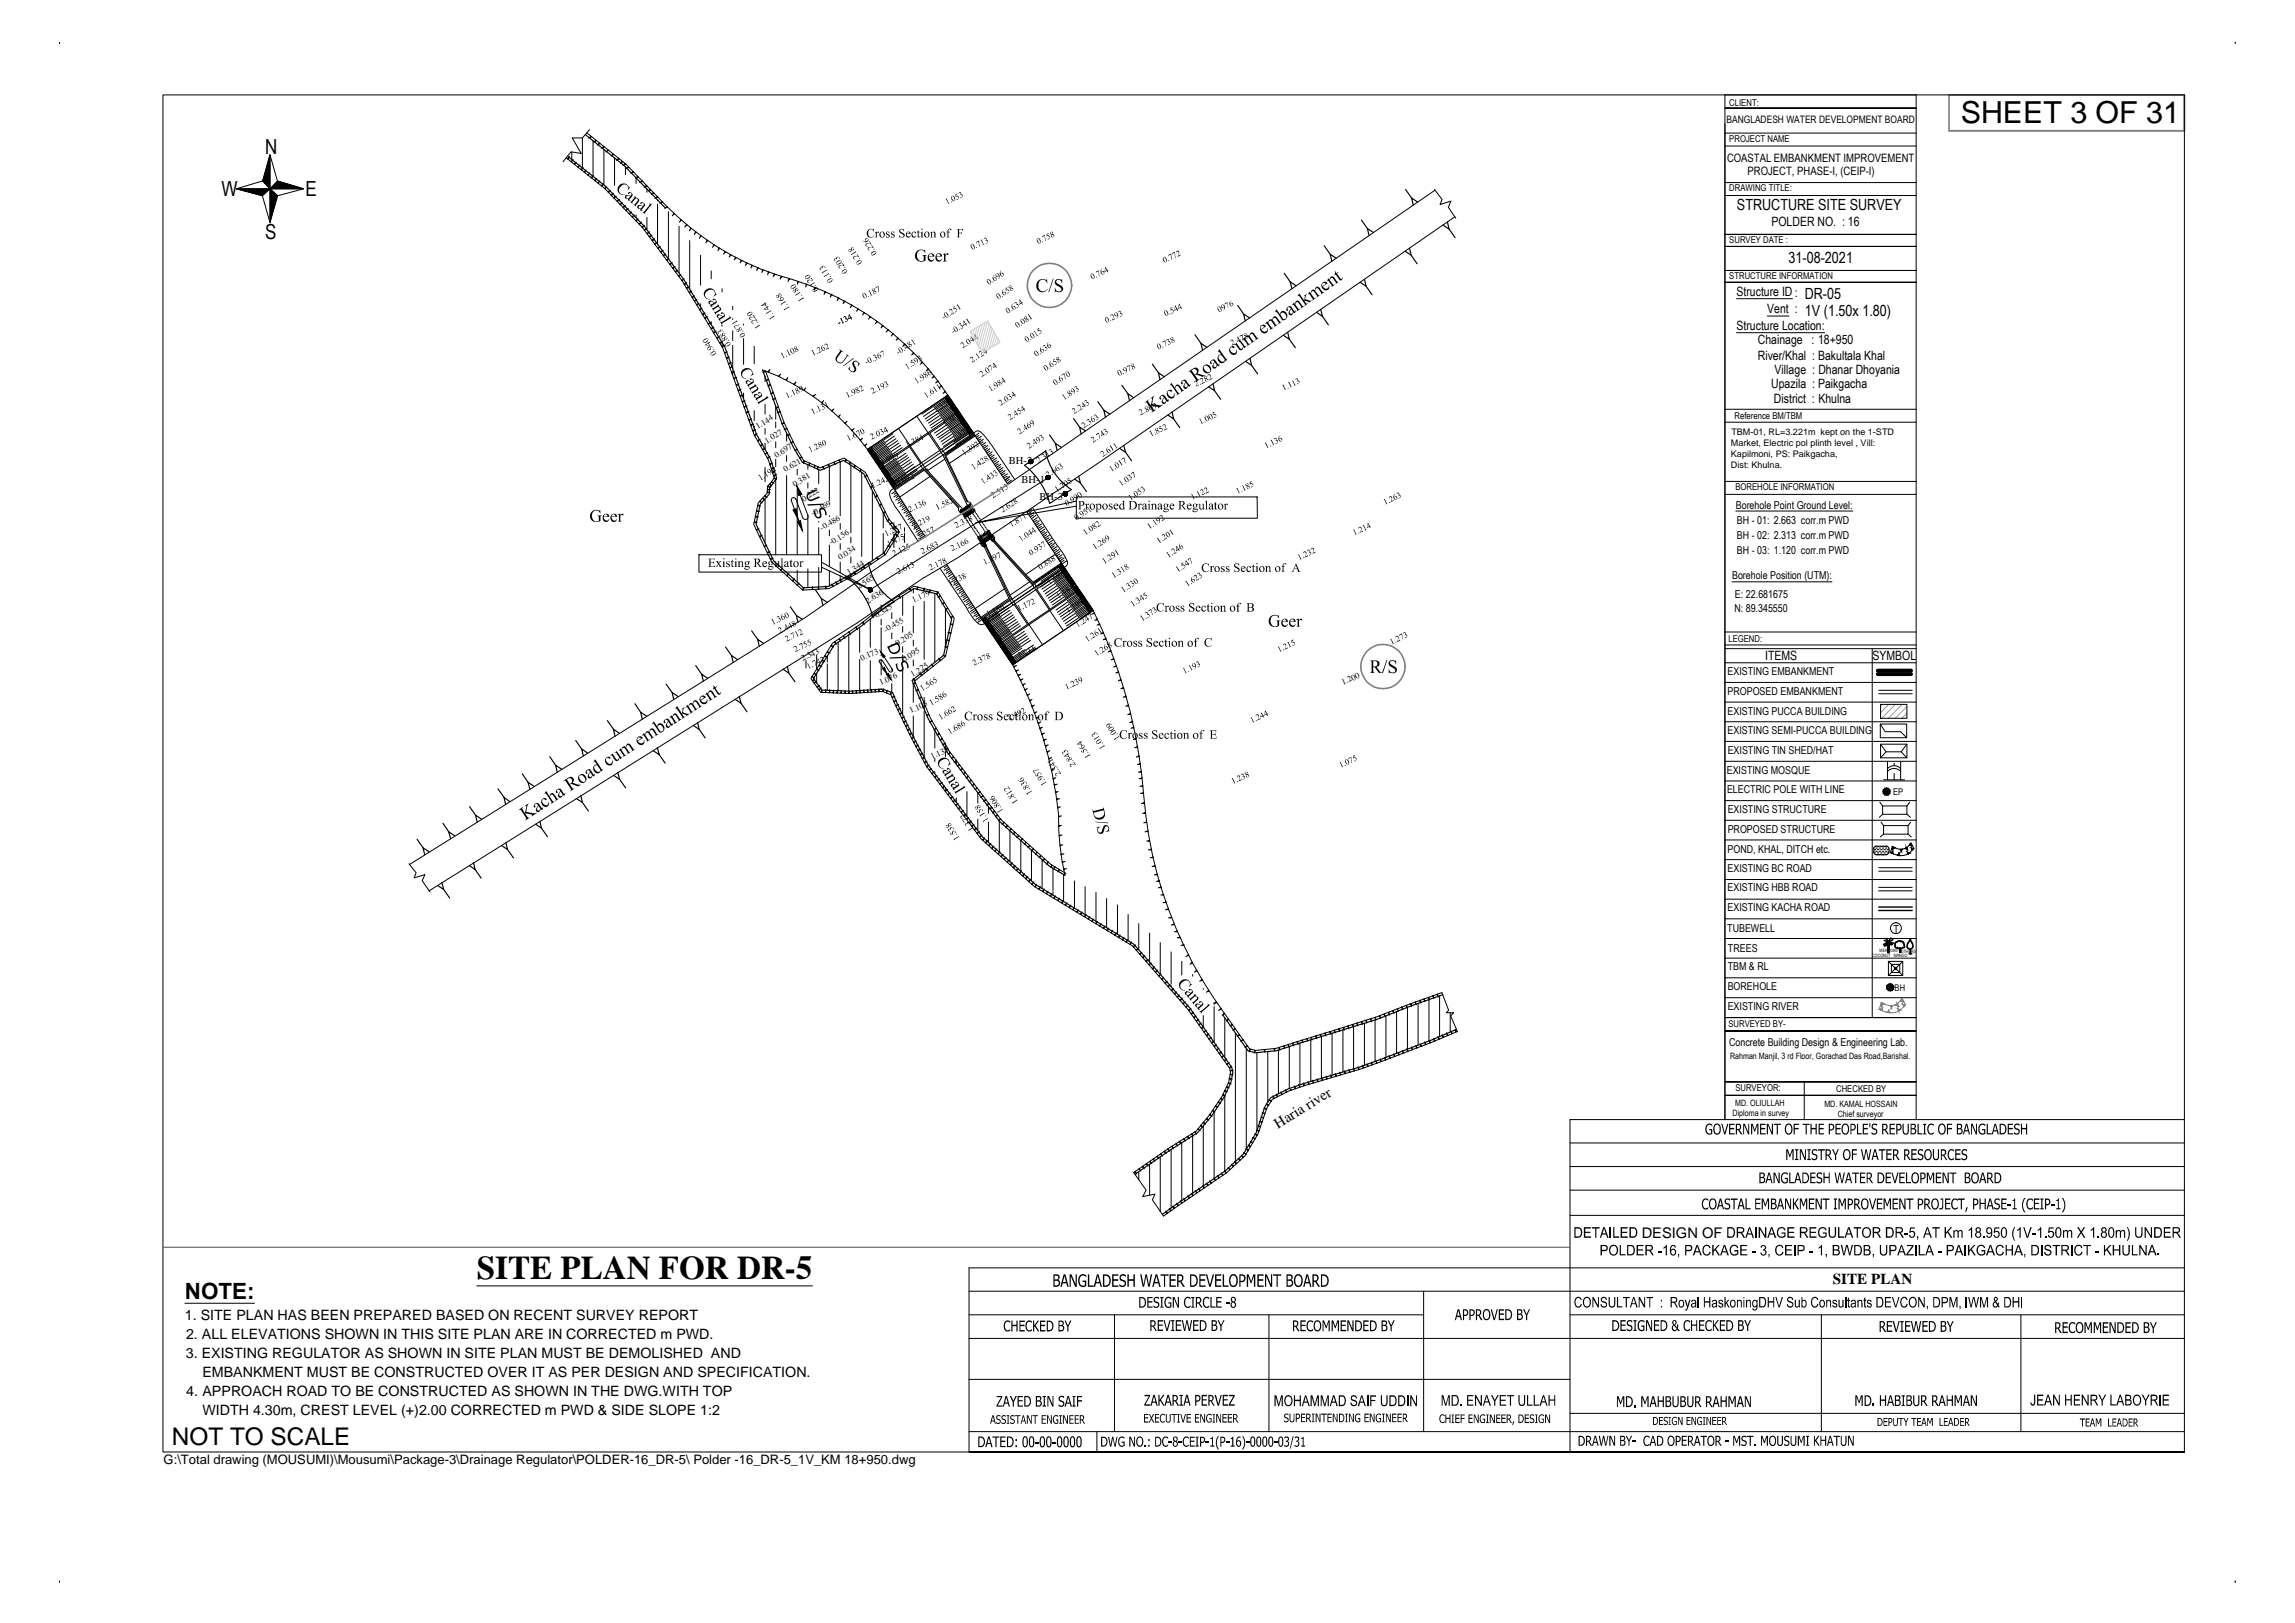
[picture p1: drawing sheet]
<svg xmlns="http://www.w3.org/2000/svg" width="420mm" height="297mm" viewBox="0 0 420 297" stroke-linecap="round" stroke-linejoin="round" font-family="sans-serif">
<defs><g id="words">
<text font-size="6.1" x="87.3" y="234">SITE PLAN FOR DR-5</text>
<text font-size="5.6" x="359" y="22.5">SHEET 3 OF 31</text>
<text font-size="4.5" x="31.5" y="264.5">NOT TO SCALE</text>
<text font-size="4.1" x="33.9" y="237.7">NOTE:</text>
<g font-size="3.8">
<text x="48.5" y="28.2">N</text>
<text x="40.5" y="35.8">W</text>
<text x="56" y="35.9">E</text>
<text x="48.5" y="43.8">S</text>
</g>
<g font-size="2.8">
<text x="318" y="38.5">STRUCTURE SITE SURVEY</text>
<text x="327.4" y="48.1">31-08-2021</text>
<text x="330.4" y="54.8">DR-05</text>
<text x="330.4" y="57.8">1V (1.50x 1.80)</text>
<text x="335.6" y="235">SITE PLAN</text>
</g>
<g font-size="2.7">
<text x="234" y="206.6" transform="rotate(-32 234 206.6)">Haria river</text>
<text x="300.6" y="226.5">DESIGN OF</text>
</g>
<g font-size="2.6">
<text x="33.9" y="241.5">1. SITE PLAN HAS BEEN PREPARED BASED ON RECENT SURVEY REPORT</text>
<text x="34.1" y="245">2. ALL ELEVATIONS SHOWN IN THIS SITE PLAN ARE IN CORRECTED m PWD.</text>
<text x="34" y="248.5">3. EXISTING REGULATOR AS SHOWN IN SITE PLAN MUST BE DEMOLISHED AND</text>
<text x="34.1" y="255.5">4. APPROACH ROAD TO BE CONSTRUCTED AS SHOWN IN THE DWG.WITH TOP</text>
<text x="37.1" y="252">EMBANKMENT MUST BE CONSTRUCTED OVER IT AS PER DESIGN AND SPECIFICATION.</text>
<text x="37.1" y="259.1">WIDTH 4.30m, CREST LEVEL (+)2.00 CORRECTED m PWD &amp; SIDE SLOPE 1:2</text>
</g>
<text font-size="2.4" x="30" y="268">G:\Total drawing (MOUSUMI)\Mousumi\Package-3\Drainage Regulator\POLDER-16_DR-5\ Polder -16_DR-5_1V_KM 18+950.dwg</text>
<g font-size="2.3">
<text x="324.3" y="41.4">POLDER NO. : 16</text>
<text x="317.9" y="54.2">Structure ID :</text>
<text x="323.5" y="57.4">Vent :</text>
<text x="317.9" y="60.4">Structure Location:</text>
<text x="321.8" y="65.8">River/Khal : Bakultala Khal</text>
<text x="321.8" y="63">Chainage : 18+950</text>
<text x="324.3" y="71">Upazila : Paikgacha</text>
<text x="324.9" y="68.4">Village : Dhanar Dhoyania</text>
<text x="324.8" y="73.7">District : Khulna</text>
<text x="323.2" y="120.7">ITEMS</text>
<text x="342.8" y="120.8">SYMBOL</text>
</g>
<g font-size="2.1">
<text x="316.2" y="29.6">COASTAL EMBANKMENT IMPROVEMENT</text>
<text x="319.9" y="32.1">PROJECT, PHASE-I, (CEIP-I)</text>
</g>
<g font-size="2">
<text x="317.8" y="93.1">Borehole Point Ground Level:</text>
<text x="318" y="95.9">BH - 01: 2.663 corr.m PWD</text>
<text x="318" y="98.6">BH - 02: 2.313 corr.m PWD</text>
<text x="318" y="101.3">BH - 03: 1.120 corr.m PWD</text>
<text x="317.1" y="106.1">Borehole Position (UTM):</text>
<text x="317.5" y="112">N: 89.345550</text>
<text x="317.6" y="109.5">E: 22.681675</text>
<text x="316.3" y="123.5">EXISTING EMBANKMENT</text>
<text x="316.3" y="130.8">EXISTING PUCCA BUILDING</text>
<text x="316.3" y="127.1">PROPOSED EMBANKMENT</text>
<text x="316.3" y="134.4">EXISTING SEMI-PUCCA BUILDING</text>
<text x="316.1" y="141.6">EXISTING MOSQUE</text>
<text x="316.3" y="138">EXISTING TIN SHED/HAT</text>
<text x="316.2" y="145.2">ELECTRIC POLE WITH LINE</text>
<text x="316.3" y="148.8">EXISTING STRUCTURE</text>
<text x="316.3" y="152.4">PROPOSED STRUCTURE</text>
<text x="316.3" y="159.5">EXISTING BC ROAD</text>
<text x="316.3" y="156.1">POND, KHAL, DITCH etc.</text>
<text x="316.3" y="163.1">EXISTING HBB ROAD</text>
<text x="316.3" y="166.7">EXISTING KACHA ROAD</text>
<text x="316.2" y="170.5">TUBEWELL</text>
<text x="346.7" y="170.7">T</text>
<text x="316.3" y="177.6">TBM &amp; RL</text>
<text x="316.3" y="174.2">TREES</text>
<text x="316.3" y="181.2">BOREHOLE</text>
<text x="316.3" y="184.8">EXISTING RIVER</text>
<text x="316.6" y="191.4">Concrete Building Design &amp; Engineering Lab.</text>
</g>
<g font-size="1.9">
<text x="316.1" y="22.5">BANGLADESH WATER DEVELOPMENT BOARD</text>
<text x="184.7" y="85">BH-2</text>
<text x="187" y="88.4">BH-1</text>
<text x="190.3" y="91.6">BH-3</text>
</g>
<g font-size="1.7">
<text x="316.6" y="19.3">CLIENT:</text>
<text x="316.6" y="26">PROJECT NAME</text>
<text x="316.6" y="35">DRAWING TITLE:</text>
<text x="316.6" y="44.5">SURVEY DATE :</text>
<text x="316.6" y="51.1">STRUCTURE INFORMATION</text>
<text x="317.6" y="76.6">Reference BM/TBM</text>
<text x="316.9" y="81.6">Market, Electric pol plinth level , Vill:</text>
<text x="316.9" y="83.7">Kapilmoni, PS: Paikgacha,</text>
<text x="317" y="79.6">TBM-01, RL=3.221m kept on the 1-STD</text>
<text x="316.9" y="85.7">Dist: Khulna.</text>
<text x="317.7" y="89.7">BOREHOLE INFORMATION</text>
<text x="316.4" y="117.5">LEGEND:</text>
<text x="346.6" y="145.6">EP</text>
<text x="346.9" y="181.4">BH</text>
<text x="316.4" y="187.9">SURVEYED BY-</text>
<text x="317.7" y="199.7">SURVEYOR:</text>
<text x="336.2" y="199.8">CHECKED BY</text>
</g>
<g font-size="1.6">
<text x="316.7" y="193.8">Rahman Manjil, 3 rd Floor, Gorachad Das Road,Barishal.</text>
<text x="317.7" y="202.5">MD. OLIULLAH</text>
<text x="334" y="202.5">MD. KAMAL HOSSAIN</text>
<text x="317.2" y="204.2">Diploma in survey</text>
<text x="336.5" y="204.4">Chief surveyor</text>
</g>
<g font-size="1.5">
<text x="138.7" y="78.5" transform="rotate(-32 138.7 78.5)">1.144</text>
<text x="140.4" y="81.2" transform="rotate(-31 140.4 81.2)">1.027</text>
<text x="142.1" y="83.8" transform="rotate(-31 142.1 83.8)">0.697</text>
<text x="143.8" y="86.5" transform="rotate(-32 143.8 86.5)">0.621</text>
<text x="145.5" y="89.1" transform="rotate(-31 145.5 89.1)">0.381</text>
<text x="147.1" y="91.8" transform="rotate(-32 147.1 91.8)">0.222</text>
<text x="148.8" y="94.5" transform="rotate(-31 148.8 94.5)">-0.469</text>
<text x="150.5" y="97.1" transform="rotate(-31 150.5 97.1)">-0.486</text>
<text x="152.2" y="99.8" transform="rotate(-31 152.2 99.8)">-0.156</text>
<text x="153.8" y="102.5" transform="rotate(-31 153.8 102.5)">0.034</text>
<text x="155.4" y="105.2" transform="rotate(-31 155.4 105.2)">1.344</text>
<text x="157.2" y="107.8" transform="rotate(-32 157.2 107.8)">2.565</text>
<text x="158.9" y="110.5" transform="rotate(-31 158.9 110.5)">2.636</text>
<text x="160.5" y="113.1" transform="rotate(-31 160.5 113.1)">0.345</text>
<text x="162.2" y="115.8" transform="rotate(-31 162.2 115.8)">-0.455</text>
<text x="163.9" y="118.5" transform="rotate(-31 163.9 118.5)">-0.205</text>
<text x="147" y="121" transform="rotate(-25 147 121)">2.343</text>
<text x="157.8" y="121" transform="rotate(-25 157.8 121)">0.173</text>
<text x="161.2" y="125.4" transform="rotate(-25 161.2 125.4)">1.076</text>
<text x="165.5" y="121.1" transform="rotate(-31 165.5 121.1)">0.095</text>
<text x="167.1" y="123.9" transform="rotate(-31 167.1 123.9)">1.225</text>
<text x="245.9" y="125.4" transform="rotate(-25 245.9 125.4)">1.200</text>
<text x="166.8" y="130.6" transform="rotate(-25 166.8 130.6)">1.105</text>
<text x="170.7" y="139" transform="rotate(-25 170.7 139)">1.138</text>
</g>
<g font-size=".8">
<text x="342.8" y="175.2">COCONUT MANGO</text>
<text x="344.1" y="174.3">MEHUGINI OTHERS</text>
</g>
</g></defs>
<!-- layer: 0 -->
<g fill="none" stroke="#000" stroke-width=".18">
<path d="M315.8 17.4v187.5M103.7 28.9l6.9 5.5 7 7.3 7.3 9.7 7.4 12.3 5.8 15.9 2.5 4.4 1.2 3.4-1.3 1.6-.1 1.3-1.6 1.7-.8 4 3.3 6.9 5.7 5.1 4.8-.3 5.1-2.7 5.2-3.5 2.6-4.2-2-2.3-4.3-8.5-3.9-2.7-4.3 1.8-3.1-1.3-1.5-2.7-2.1-4.3-3.3-9.4M107.4 24.3l7.2 5.7 7.5 7.8M107.9 23.7l-1.3 1.5h-1.8l1.6 2.9-1.9-.3-1.4 1.8M262.6 34.7l1.4 1.8-.4 .9 2-.6-.4 1.1 1.3 2M262.7 34.8l-78.2 53.9M266.3 39.7l-65.4 45.2-25.4 17.1-6.3 3.7M191.9 87.4l-32.6 20.5M197 91.7l-18.4 4 18.4-3.1M197 90.9h33.2v3.9h-33.2zM128 101.5h22.4v3.2h-22.4zM150.4 102.9l8.9 5-8.9-4.1z"/>
<path d="M159.3 107.9h.1M165.7 100.4l-18.2 12.6-72.5 45.2M169.2 105.7l-12.6 8.5-78 48.8M74.9 158.1l1.3 1.6-.4 1 2-.6-.5 1.1 1.4 2.1M194.9 159.7l-2.6-1.5-9-8.1-9.5-12.5-3.5-6.2-2.8-6.8 5.6-4.4 1.6-7-3-4.9-4.4-1-5.3 3.4-4.5 3.5-5.1 3.5-4 6.5 1.9 2.5 5.3 .2 6-.4 1.5 .6 3.5 7.5 3 5.7 10 13.2 9.7 8.7 18 10.9 10.2 11.7 7.6 10.7 .2 .7-.4 1.8-1.2 2.7-2.3 3.4-2.4 2.9-5 3.1-6.5 4.5 2.3 3.2-.6 1.2 2.2-.5-.4 1.1 2 3 11.6-8 3.4-3.1 2.3-4 1.6-4.7 1-1.6 3.1-1.5 7.1-2.3a191.7 191.7 0 0 0 23.7-8.6l-1.2-2.9 .5-.6h-1.3l.4-.4-1.2-3.2-11.9 4.4-18.5 5.8-3.7 .3-1.1-.2-4.7-6.6"/>
</g>
<g fill="none" stroke="#000" stroke-width=".21">
<path d="M103.9 28.6l7 5.5 7 7.3 7.3 9.8 7.5 12.3 5.8 15.9 2.5 4.5 1.2 3.6-1.3 1.7-.1 1.2-1.6 1.9-.8 3.6 3.2 6.7 5.5 5 4.6-.3 5-2.7 5.2-3.4M107.2 24.7l7.1 5.6 7.5 7.8M139.6 67.7l3.6 9.8 2 4.3 1.7 2.8 3.3 1.5 4.3-1.8 3.6 2.4 4.3 8.5 1.8 2.2-2.4 3.8M187.6 85.1a13.2 13.2 0 0 1 4.6 7M191.4 82.5a10.7 10.7 0 0 0 4.7 7.1M191.5 82.5l-3.9 2.6M196.2 89.6l-4 2.5M155.1 105.7a13.2 13.2 0 0 1 4.6 7M159 103a10.7 10.7 0 0 0 4.7 7.1M159 103l-3.8 2.7M161.9 101.4h.1M163.7 110.1l-3.9 2.6"/>
<path d="M195 160.2l-2.9-1.7-9.1-8.1-9.5-12.6-3.5-6.2-3-7.1 5.7-4.6 1.5-6.6-2.7-4.6-4.2-1-5.1 3.4-4.4 3.4-5.1 3.5-3.8 6.2 1.6 2.1 5.1 .2 6-.4 1.8 .7 3.5 7.6 3.1 5.7 9.9 13.1 9.7 8.7 18 10.9 10.2 11.7 7.7 10.8 .2 .9-.4 2-1.2 2.6-2.3 3.5-2.6 3-4.9 3.2-6.5 4.4M264.1 182l-5.8 2.1-6 2.4-18.6 5.8-3.9 .4-1.3-.4-4.7-6.6M266.6 188.4l-4.5 1.9a207.1 207.1 0 0 1-23.4 8l-2.8 1-3.3 1.6-1.1 1.7-1.5 4.7-2.4 4-3.3 3-11.5 8"/>
</g>
<g fill="none" stroke="#000" stroke-width=".25">
<path d="M188.4 84.4l.3-.3zM188.4 84.5l.4-.3-.4 .3M188.4 84.4l.4 .4-.4-.3M188.4 84.6l.5-.4-.5 .4 .5-.4-.4 .4 .4-.4-.4 .4 .4-.4-.4 .4 .4-.4-.4 .4 .4-.4-.4 .4 .4-.4-.4 .4 .4-.4-.4 .4 .4-.4-.4 .4 .4-.4-.4 .4 .4-.4-.4 .4 .4-.4-.4 .4v.2l-.1-.2 .1 .2M188.4 84.6l.2 .2zM188.4 84.4l.4 .4zM188.5 84.3h.1M188.5 84.6v.1zM188.5 84.3l.4 .5M188.5 84.2l.4 .5-.4-.5 .5 .4-.5-.4 .5 .4-.5-.4 .5 .4-.5-.4 .5 .4-.5-.4 .5 .4-.5-.4 .5 .4-.5-.4 .5 .4-.5-.4 .5 .4-.5-.4 .5 .4-.5-.4 .5 .4-.5-.4 .5 .4-.5-.4 .5 .4-.1 .2 .1-.2-.2 .2-.4-.5 .4 .5-.4-.4 .2-.2-.2 .2 .2-.2-.2 .2 .2-.2-.2 .2 .2-.2-.2 .2 .2-.2-.2 .2 .2-.2-.2 .2 .2-.2-.2 .2 .2-.2-.2 .2 .2-.2 .4 .4-.5-.4M188.5 84.7l.5-.4zM188.5 84.7h.1"/>
<path d="M188.5 84.2l-.1 .1 .2-.1-.2 .1 .2-.1-.2 .1 .2-.1-.2 .1 .2-.1-.2 .1 .2-.1-.2 .1 .2-.1-.2 .1 .5 .5-.5-.5 .5 .5-.5-.5 .5 .5-.5-.5 .5 .5-.5-.5 .5 .5-.5-.5 .5 .5-.5-.5 .5 .5-.5-.5 .1-.1v.1M188.5 84.7l.5-.4-.5 .5 .5-.5-.5 .5 .5-.5-.5 .5 .5-.5-.5 .5 .5-.5-.5 .5 .5-.5-.1-.1 .1 .1-.2-.1 .2 .1-.2-.1 .2 .1-.2-.1 .2 .1-.2-.1 .2 .1-.2-.1 .2 .1-.2-.1 .2 .1-.4 .5 .4-.4-.4 .4-.2-.2 .2 .2-.2-.2 .2 .2-.2-.2 .2 .2-.2-.2 .2 .2-.2-.2 .2 .2-.2-.2 .2 .2-.2-.2 .4-.4-.4 .4 .4-.4-.4 .4 .4-.4-.4 .4 .4-.4-.4 .4 .4-.4-.4 .4 .4-.4-.4 .4 .4-.4-.4 .4 .4-.4-.4 .4 .4-.4-.4 .4 .4-.4-.4 .4 .4-.4-.4 .4 .4-.4-.4 .4 .4-.4-.4 .4 .4-.4-.4 .4 .4-.4-.4 .4 .4-.4-.4 .4 .4-.4 .2 .2-.2-.2 .2 .2-.2-.2 .2 .2-.2-.2 .2 .2-.2-.2 .2 .2-.2-.2 .2 .2-.2-.2 .2 .2-.2-.2 .2 .2-.2-.2 .2 .2-.4 .4 .4-.4-.4 .4M188.5 84.8l.5-.5-.5 .5M188.7 84.2l.3 .3-.3-.4 .3 .4-.3-.4 .3 .4-.3-.4 .3 .4-.3-.4-.3 .4 .3-.4-.3 .4M188.7 84.8l.3-.4zM188.7 84.2l.3 .3zM188.7 84.1l-.3 .4 .4-.4M188.8 84.2l-.4 .4 .4-.4-.4 .4 .4-.4-.4 .4 .4-.4-.4 .4 .4-.4-.4 .4 .4-.4-.4 .4 .4-.4-.4 .4 .4-.4-.4 .4 .4-.4-.4 .4 .4-.4-.4 .4 .4-.4-.4 .4 .4-.4-.4 .4 .4-.4-.4 .4 .4-.4-.4 .4 .4-.4-.4 .4 .3 .2-.3-.3 .3 .3-.3-.3 .3 .3-.3-.3 .3 .3M188.8 84.2l-.4 .4 .5-.4M188.9 84.2l-.4 .5zM188.9 84.2l.1 .1M188.9 84.3l-.4 .4"/>
<path d="M188.9 84.3h.1M189 84.3h.1M189 84.4l-.3 .4zM189 84.4l-.3-.3 .3 .4M189 84.5l-.3 .3 .3-.3-.3 .3 .3-.3-.3 .3 .3-.3-.3 .3 .3-.3-.3 .3 .3-.3-.3 .3 .3-.3-.3 .3 .3-.3-.3 .3 .3-.3-.3 .3 .3-.3-.3 .3 .3-.3-.3 .3 .3-.3-.2 .3 .2-.3-.2 .3 .2-.3-.2 .3 .2-.3-.2 .3 .2-.3-.2 .3 .2-.3-.2 .3 .2-.3-.2 .3 .2-.3-.2 .3 .2-.3-.2 .3 .2-.3-.2 .3 .2-.2-.2 .2 .2-.2-.2 .2 .2-.2-.2 .2 .2-.2-.2 .2 .2-.2-.2 .2 .2-.2-.2 .2 .2-.2-.2 .2 .2-.2-.2 .2 .2-.2-.4-.4 .4 .4-.4-.4 .4 .4-.4-.4 .4 .4-.4-.4 .4 .4-.4-.4 .4 .4-.4-.4 .4 .4-.4-.4 .4 .4-.4-.4 .4 .4-.4-.4 .4 .4-.4-.4 .4 .4-.4-.4 .4 .4-.4-.4 .4 .4-.4-.4 .4 .4-.4-.4 .4 .4-.4-.4-.2 .2 .3-.2-.3 .2 .3-.2-.3 .2 .3-.2-.3 .2 .4 .4-.4-.4 .4 .4-.4-.4 .4 .4-.4-.4 .4 .4-.4-.4 .4 .4-.4-.4 .4 .4-.4-.4 .4 .4-.4-.4 .4 .4-.4-.4 .4 .4-.4-.4 .4 .4-.4-.4 .4 .4-.4-.4 .4 .4-.4-.4 .4 .4-.4-.4 .4 .4-.4-.4 .4 .4 .2-.2M191.5 87.4l.4-.3zM191.5 87.5l.4-.4zM191.6 87.3l.2-.2zM191.6 87.6l.5-.5-.5 .5 .5-.5-.5 .5 .5-.5-.5 .5 .5-.5-.5 .5 .5-.5-.5 .5 .5-.5-.5 .5 .1 .1-.1-.1 .1 .1M191.6 87.3l.3 .4-.3-.4 .3 .4-.3-.4 .3 .4 .3-.2-.2 .2M191.6 87.5l.2 .2zM191.6 87.5l.2 .2-.2-.2"/>
<path d="M191.6 87.3l.4 .4M191.6 87.3l.4 .4zM191.7 87.1l-.1 .1M191.7 87.2l.4 .4zM191.7 87.2l.4 .4M191.7 87.1l-.1 .2 .1-.2-.1 .2 .1-.2-.1 .2 .1-.2-.1 .2 .5 .4-.5-.4 .5 .3-.4-.4 .4 .4M191.7 87.7l.5-.4-.5 .4M191.7 87.1l.5 .5zM191.8 87.1l-.2 .2zM191.8 87.7l.4-.4-.4 .4M191.8 87.1l.4 .4-.4-.4M191.8 87.7l.4-.3z"/>
<path d="M191.8 87.1l.4 .4M191.9 87.1l-.4 .3M191.9 87.1l.3 .3-.3-.3 .3 .3-.3-.3 .3 .3-.3-.3 .3 .3-.3-.3 .3 .3-.3-.3 .3 .3-.3-.3 .3 .3-.3-.3 .3 .3-.3-.3 .3 .3-.3-.3 .3 .3-.3-.3 .3 .3-.3-.3 .3 .3-.3 .3 .3-.3-.3 .3 .3-.3-.3 .3 .3-.3-.3 .3 .3-.3-.3 .3 .3-.3-.3 .3 .3-.3-.3 .3 .3-.3-.3 .3 .3-.3-.3 .3 .3-.3-.3 .3 .3-.3-.3 .3 .3-.3-.3-.3 .3 .3-.3-.3 .3 .3-.3-.3 .3 .3-.3-.3 .3 .2-.3-.2 .3 .2-.3-.2 .3 .2-.3-.2 .3 .2-.3-.2 .3 .2-.3-.2 .3 .2-.3-.2-.3 .4 .4-.4M192 87.1l.2 .2zM192 87.7l.1-.1v.1M192.1 87.1l-.5 .5 .5-.5-.5 .5 .5-.5-.5 .5 .5-.5-.5 .5 .5-.5-.5 .5 .5-.5-.5 .5 .5-.5-.5 .5 .5-.5-.5 .5 .5-.5-.5 .5 .5-.4v-.1v.2l-.1-.2 .2 .2-.2-.2 .2 .2M192.1 87.2l-.5 .4 .5-.4-.5 .4 .5-.4-.5 .4 .5-.4-.5 .4 .5-.4-.5 .4 .5-.4-.5 .4 .5-.4-.5 .4 .5-.4-.4 .5 .4-.4M192.1 87.6h.1M192.2 87.6l-.2 .1 .2-.2-.2 .2 .2-.2-.4-.4 .4 .4-.4-.4 .4 .4-.4-.4 .4 .4-.4-.4 .4 .4-.4-.4 .4 .4-.4-.4 .4 .4-.4-.4 .4 .4-.4-.4 .4 .4-.4-.4 .4 .4-.4-.4-.3 .2 .3-.2-.3 .2 .3-.2-.3 .2 .3-.2-.3 .2 .4 .4-.4-.3 .4 .3M192.2 87.3l-.4 .4 .4-.4-.4 .4 .4-.4-.4 .4 .4-.4-.4 .4 .4-.4-.4 .4 .4-.4-.4 .4-.3-.2 .3 .2-.3-.3 .4 .3-.4-.3M194.7 90.3l.4 .4zM194.7 90.2l.4 .4z"/>
<path d="M194.8 90.2l.1-.1-.1 .1 .1-.1-.1 .1 .4 .4-.5-.4 .5 .4M194.8 90.6l.5-.5zM194.8 90.1l.5 .5zM194.8 90.1l.5 .5-.5-.5M194.8 90.6v-.1v.1M194.8 90.1l.5 .4zM194.9 90.1l.5 .4zM194.9 90l-.2 .3 .2-.3-.2 .3 .2-.2-.2 .2 .2-.2-.2 .1 .2-.1-.2 .1 .2-.1-.2 .1 .2-.1-.2 .1 .2-.1-.2 .1 .2-.1 .5 .4-.5-.4 .5 .4M194.9 90.7l.5-.4zM195 90l.4 .4-.5-.3M195 90l-.3 .4 .3-.4-.3 .4 .3-.4-.3 .4 .3-.4-.3 .4 .3-.4-.3 .3 .3-.3-.3 .3 .3-.3-.3 .3 .3-.3-.3 .3 .3-.3-.3 .3 .3-.3-.3 .3 .3-.3-.3 .3 .3-.3-.3 .3 .3-.3-.3 .3 .3-.3-.3 .3 .3-.3-.3 .3 .3-.3-.3 .3 .3-.3-.3 .3 .3-.3-.3 .3 .3-.3-.3 .3 .3-.3-.3 .3 .4 .4-.4-.4 .4 .4-.4-.4 .4 .4-.4-.4 .4 .4-.4-.4 .4 .4-.4-.4 .4 .4-.4-.4 .4 .4-.4-.4 .4 .4-.4-.4 .4 .4-.4-.4 .4 .4 .3-.3-.3 .3 .3-.3-.3 .3 .3-.3-.3 .3 .3-.3-.3 .3 .3-.3-.4-.4 .4 .4-.4-.4 .4 .4-.4-.4 .4 .4-.4-.4 .4 .4-.4-.4 .4 .4-.4-.4 .4 .4-.4-.4 .4 .4-.3 .3M195 90l.4 .4-.4-.4 .4 .4-.4-.4 .4 .4-.4-.4 .4 .4-.3-.4 .3 .4-.3-.4 .3 .4-.3-.4 .3 .4-.3-.4 .3 .4-.3-.4 .3 .4-.3-.4 .3 .4-.3-.4 .3 .4-.3-.4 .3 .4-.3 .3 .3-.3-.3 .3 .3-.3-.3 .3 .3-.3-.3 .3 .3-.3-.3 .3 .3-.3-.3 .3 .3-.3-.3 .3 .3-.3-.4 .3 .4-.3-.4 .3 .4-.3-.4 .3 .4-.3-.4 .3 .4-.3-.4 .3-.3-.3 .3 .3-.3-.3 .3 .3-.3-.3 .3 .3-.3-.3 .3 .3-.3-.3 .3 .3-.3-.3 .3 .3-.3-.3 .4-.4-.4 .4 .5-.3-.5 .4 .5-.4-.5 .4 .5-.4-.5 .4 .5-.4-.5 .4 .5-.4-.5 .4 .5-.4-.5 .4 .5-.4-.5 .4 .2 .2-.2-.3 .2 .3"/>
<path d="M195.1 90l-.4 .4M195.1 90l.3 .3-.3-.3 .3 .3-.3-.3 .3 .3-.3-.3-.4 .4M195.1 90.1l.3 .1-.3-.1 .3 .1-.3-.1 .3 .1-.2-.1 .2 .1-.2-.1 .2 .1-.2-.1 .2 .1-.2-.1 .2 .1-.2-.1 .2 .1-.2-.1 .2 .1-.2-.1 .1 .1-.1-.1 .1 .1-.1-.1-.4 .4 .4-.4-.4 .4 .4-.4-.4 .4 .4-.4-.4 .4 .4-.4-.4 .4 .4-.4-.4 .4 .4-.4-.4 .4 .4-.4-.4 .4 .4-.4-.4 .4 .4-.4-.4 .4 .4-.4-.4 .4 .4-.4-.4 .4 .4-.4-.4 .4 .1 .1-.1-.1 .1 .1-.1-.1 .4-.4M195.2 90.1l-.4 .5M195.2 90.1l.1 .1-.5 .4 .5-.5M195.2 90.6h.1h-.1M195.2 90.6l-.4-.5 .4 .5M195.3 90.1l-.5 .5zM195.3 90.6l-.5-.5 .5 .5M195.3 90.5l-.1 .1zM195.3 90.1h.1M195.4 90.2l-.5 .4 .5-.4-.5 .4 .5-.4-.5 .4 .5-.4-.5 .4 .5-.4-.5 .4 .5-.4-.5 .4 .5-.4-.5 .4 .5-.4-.5 .4 .5-.4-.5 .4 .5-.4-.5 .4 .5-.4-.5 .4 .5-.4-.5 .4 .5-.4-.5 .4 .5-.4-.5 .4-.2-.1 .2 .1-.2-.1 .2 .1-.2-.1 .2 .1-.2-.1 .2 .1-.2-.1 .2 .1 .5-.4"/>
<path d="M195.4 90.3l-.4 .4 .4-.4-.4 .4 .4-.4-.4 .4 .4-.4-.4 .4 .4-.4-.4 .4 .4-.4-.4 .4 .4-.4-.3-.3 .3 .3M195.4 90.4l-.3 .3M195.4 90.5l-.3 .1M195.4 90.3l-.3-.2 .3 .2M159 107.9l.3 .4zM159 107.8l.5 .4zM159.1 107.8l.4 .4-.4-.4 .4 .4-.4-.4 .4 .4-.4-.4 .4 .4-.4-.4 .4 .4-.4-.4 .4 .4-.4-.4 .4 .4-.4-.4 .4 .4-.4-.4 .4 .4-.4-.4 .4 .4-.4-.4 .4 .4-.4-.4 .4 .4-.4-.4 .1-.1-.2 .1 .2-.2-.2 .2 .2-.2-.2 .2 .2-.2-.2 .2 .2-.2-.2 .2 .2-.2-.2 .2 .2-.2-.2 .2 .4 .5M159.1 108.1l.1 .1zM159.1 107.7v.1l.1-.1 .4 .4-.4-.4 .4 .4-.4-.4 .4 .4-.4-.4 .4 .4-.4-.4 .4 .4-.4-.4 .4 .4-.4-.4 .4 .4-.4-.4 .4 .4-.4-.4 .4 .4-.4-.4 .4 .4-.4-.4 .4 .4-.4-.4 .4 .4-.4-.4 .4 .4-.4-.4 .4 .4-.4-.4 .4 .4-.4-.4 .4 .4-.4-.4 .4 .4-.4-.4 .4 .4-.1 .1 .1-.1-.1 .1 .1-.1-.1 .1 .1-.1-.1 .1 .1-.1-.1 .1 .1-.1zM159.1 107.7l.5 .5zM159.1 108.1v.1M159.2 108.2l.4-.4z"/>
<path d="M159.2 107.6l.4 .4-.4-.3M159.2 107.6l-.2 .3 .3-.3-.3 .3 .3-.3-.3 .3 .3-.3-.3 .3 .3-.3-.3 .3 .3-.3-.3 .3 .3-.3-.3 .3 .3-.3-.3 .3 .3-.3-.3 .3 .4 .4-.4-.4 .4 .4M159.2 108.3l.5-.4-.5 .4M159.2 107.6l.5 .4-.4-.4 .4 .4-.4-.4 .4 .4-.4-.4 .4 .4-.4-.4 .4 .4-.4-.4 .4 .4-.4-.4 .4 .4-.4-.4 .4 .4-.4-.4 .4 .4-.4-.4 .4 .4-.4-.4 .4 .4-.4-.4 .4 .4-.4-.4 .4 .4-.3 .3 .3-.3-.3 .3 .3-.3-.3 .3 .3-.3-.3 .3 .3-.3-.3 .3 .3-.3zM159.2 108.2l-.2-.2 .2 .3M159.3 107.6l-.3 .3M159.3 108.3l.4-.4zM159.4 107.6l.2 .2-.2-.2 .2 .2-.2-.2 .2 .2-.1-.2 .1 .2-.1-.2 .1 .2-.1-.2 .1 .2-.1-.2 .1 .2-.1-.2-.5 .4 .4-.4-.4 .4 .4-.4-.4 .4 .4-.4-.4 .4 .4-.4-.4 .4 .4-.4-.4 .4 .4-.4-.4 .4 .4-.4-.4 .4 .4-.4-.4 .4 .4-.4-.4 .4 .4-.4-.4 .4 .4-.4-.4 .4 .3-.4-.3 .4 .3-.4-.3 .4 .3 .3M159.5 107.7l-.4 .4 .4-.4-.4 .4 .4-.4-.4 .4 .4-.4-.4 .4 .4-.4-.4 .4 .4-.4-.4 .4 .4-.4-.4 .4 .4-.4-.4 .4 .4-.4-.4 .4 .4-.4-.4 .4 .4-.4-.4 .4 .4-.4-.4 .4 .4-.4-.4 .4 .4-.4-.4 .4 .4-.4-.4 .4 .1 .1-.2-.2 .2 .2M159.5 107.7l-.4 .4M159.6 107.7l-.5 .5M159.6 107.8l-.1-.1 .1 .1-.1-.1 .1 .1-.1-.1 .1 .1-.1-.1 .1 .1-.4 .4"/>
<path d="M159.6 108l-.4-.4 .4 .4-.4-.4 .4 .4-.4-.4 .4 .4-.4-.4 .4 .4-.4-.4 .4 .4-.1 .2M159.7 107.9l-.4-.3 .4 .3-.4-.3 .4 .3-.4-.3 .4 .3-.4-.3 .4 .3-.3-.3 .3 .3-.3-.3 .3 .3-.3-.3 .3 .3-.3-.3 .3 .3-.3-.3 .3 .3-.3-.3 .3 .3-.3-.3 .3 .3-.3-.3 .3 .3-.3-.3 .3 .3-.3-.3 .3 .3-.3-.3 .3 .3-.3-.3 .3 .3-.3-.3 .3 .3-.3-.3 .3 .3-.3-.3 .2 .3-.2-.3 .2 .3-.4 .4 .4-.4-.4 .4 .4-.5-.4 .5 .4-.5-.4 .5 .4-.5-.4 .5 .4-.5-.4 .5 .4-.5-.4 .5 .4-.5-.4 .5 .4-.5-.4 .5 .4-.5-.1-.1 .1 .1-.1-.1 .1 .1-.1-.1-.5 .3"/>
<circle cx="188.7" cy="84.4" r=".32"/>
<circle cx="191.9" cy="87.4" r=".32"/>
<circle cx="195" cy="90.3" r=".32"/>
<circle cx="159.3" cy="107.9" r=".32"/>
</g>
<!-- layer: RL -->
<g fill="#000">
<path d="M173.3 36.3l.4 .9h.1l-.3 .2 .1-.2-.3-.7h-.2zM174.1 36.9l.1 .2h-.1zM174.9 35.6l.3-.2-.3 .4h.4l.2 .2v.3l-.2 .2h-.2l.1-.1a.22 .22 0 0 0 .3-.1 .22 .22 0 0 0-.1-.3h-.5zM175.5 35.3a.24 .24 0 0 1 .4-.1 .24 .24 0 0 1 0 .4h.2a.31 .31 0 0 1 .1 .4 .31 .31 0 0 1-.4 .2v-.1a.24 .24 0 0 0 .3-.1 .24 .24 0 0 0 0-.3 .24 .24 0 0 0-.3 0 .21 .21 0 0 0 .1-.2 .21 .21 0 0 0-.2-.2 .21 .21 0 0 0-.2 .2zM134 59.2l.8-.4v-.2l.3 .3h-.2l-.7 .3 .1 .2zM137.2 58.1l.4-.1 .5 .1-.4-.4 .3-.1 .3 .6-.6-.1a.26 .26 0 0 0-.4 .1 .26 .26 0 0 0 .3 .3l-.2 .1a.31 .31 0 0 1-.2-.2 .31 .31 0 0 1 0-.3zM137.6 58.7h.9l-.3-.4h.2l.3 .5-.6-.1a.24 .24 0 0 0-.4 .2 .24 .24 0 0 0 .3 .3 .31 .31 0 0 1-.4-.1 .31 .31 0 0 1 0-.4zM140.2 57.3l.8-.4v-.2l.3 .3h-.2l-.7 .3 .1 .2zM140.8 58.3l.8-.4v-.2l.2 .3-.1-.1-.6 .4v.2zM142.9 55.7l.8-.5v-.2l.2 .3h-.1l-.6 .3v.3zM143.5 56.7l.8-.5v-.2l.2 .4-.2-.1-.6 .4v.1zM144 55.6l.2 .1-.1 .1z"/>
<path d="M145.6 54l.8-.5v-.1l.2 .3-.1-.1-.7 .4v.2zM146.2 55l.8-.5v-.2l.2 .4-.2-.1-.6 .4v.2zM146.7 54l.1 .1h-.1zM147.9 51.2l.8 .1-.3-.4h.2l.3 .5-.8-.1a.23 .23 0 0 0-.2 .3 .23 .23 0 0 0 .3 .1 .31 .31 0 0 1-.4 0 .31 .31 0 0 1 .1-.5zM148.2 52.2l.8-.5v-.1l.2 .3h-.2l-.6 .3v.2zM150.1 49.1l.3-.1 .2-.3h.4l.1 .3h-.1a.24 .24 0 0 0-.3-.2 .24 .24 0 0 0-.1 .4 .22 .22 0 0 0-.4-.1 .22 .22 0 0 0 .2 .4l-.3-.1zM150.4 49.9l.8-.4v-.3l.3 .4-.2-.1-.6 .3-.1 .2 .1 .1zM150.8 50.6l.8-.5v-.2l.3 .3h-.2l-.6 .3v.2zM152.8 47.3h.2a.36 .36 0 0 1 .4-.3 .36 .36 0 0 1 .3 .4v-.1a.24 .24 0 0 0-.4-.2 .24 .24 0 0 0 0 .4 .21 .21 0 0 0-.3-.2 .21 .21 0 0 0-.1 .3 .21 .21 0 0 0 .2 .2h-.1a.3 .3 0 0 1-.3-.1 .3 .3 0 0 1 .1-.4zM153.4 59.2l.4-.2v.1l-.3 .2zM154 58.2l.4 .9h.1l-.3 .1 .1-.1-.3-.7h-.2zM153.6 48.6l.4-.1 .4 .2-.3-.5h.2l.3 .5-.6-.1a.26 .26 0 0 0-.4 .2 .26 .26 0 0 0 .4 .3 .28 .28 0 0 1-.4 0 .28 .28 0 0 1-.1-.4z"/>
<path d="M154.5 58a.24 .24 0 0 1 .3-.1 .24 .24 0 0 1 .1 .3v.1a.31 .31 0 0 1 .3 .3 .31 .31 0 0 1-.4 .3v-.1a.21 .21 0 0 0 .3-.2 .21 .21 0 0 0-.3-.2h-.1a.2 .2 0 0 0 .2-.2 .2 .2 0 0 0-.3-.2 .2 .2 0 0 0-.1 .2zM155.8 46.6l.8-.5v-.2l.2 .3h-.1l-.7 .3v.3zM156.2 47h.9l-.4-.4 .3-.1 .3 .5h-.6a.25 .25 0 0 0-.4 .1 .25 .25 0 0 0 .3 .3 .29 .29 0 0 1-.4-.1 .29 .29 0 0 1 0-.3zM158.9 53.3l.3-.2 .3 .8 .2 .1-.3 .2 .1-.2-.3-.6-.1-.1zM158.4 44.7l.3-.2 .7 .1-.4-.3 .2-.1 .3 .5-.6-.1a.25 .25 0 0 0-.3 .2 .25 .25 0 0 0 .3 .3h-.3zM158.9 45.4l.1-.2 .8 .1-.3-.4h.1l.4 .5-.5-.1a.25 .25 0 0 0-.5 .1 .25 .25 0 0 0 .2 .3h.1a.29 .29 0 0 1-.4 0 .29 .29 0 0 1 0-.3zM159.9 45.6l.1-.1 .1 .2zM160.3 52.6l.5-.3 .1 1.1v.1l-.2-1-.3 .1-.1 .2zM172.6 58.2l.3-.2 .1 .1-.4 .2zM173.9 57.6h.1v.2zM173.8 56.6a.41 .41 0 0 1 .5 .2 .41 .41 0 0 1 0 .5v.2l.3-.4 .1 .2-.6 .3 .2-.5a.26 .26 0 0 0-.2-.4 .26 .26 0 0 0-.3 .3zM174.5 56.2l.3-.2-.2 .3v.2l.2-.1a.36 .36 0 0 1 .4 .4 .36 .36 0 0 1-.4 .3 .29 .29 0 0 0 .3-.4 .29 .29 0 0 0-.5-.1z"/>
<path d="M175.3 55.7l.5 .7 .2 .1-.4 .2 .1-.1-.4-.6-.2-.1zM175.5 59.3a.24 .24 0 0 1 .3-.1 .24 .24 0 0 1 .1 .3h.3l.1 .2-.1 .4-.1 .1-.2-.1a.24 .24 0 0 0 .3-.3 .24 .24 0 0 0-.4-.1 .2 .2 0 0 0 .1-.2 .2 .2 0 0 0-.2-.2 .2 .2 0 0 0-.2 .2zM177 58.3l.5 .8h.2l-.3 .2v-.1l-.3-.6h-.2zM178.7 44.3l.5-.3 .2 1.1-.1 .1-.2-1-.3 .1v.2zM179.6 43.8l.5 .9h.1l-.3 .1h.1l-.3-.7-.2-.1zM180.2 43.6a.25 .25 0 0 1 .3-.1 .25 .25 0 0 1 .1 .4 .36 .36 0 0 1 .3 .4 .36 .36 0 0 1-.4 .3v-.1a.25 .25 0 0 0 .3-.3 .25 .25 0 0 0-.4-.2 .22 .22 0 0 0 .1-.3 .22 .22 0 0 0-.4 .1zM183.5 54.2l.1 .1h-.1zM184.1 52.8l.3-.3v.2l-.3 .2 .1 .1a.35 .35 0 0 1 .6 .2 .35 .35 0 0 1-.4 .5v-.1a.26 .26 0 0 0 .3-.4 .26 .26 0 0 0-.5-.1l-.1 .1zM185.2 56.8l.2 .1-.2 .1zM185.7 55.4a.24 .24 0 0 1 .4-.1 .24 .24 0 0 1 .1 .3 .32 .32 0 0 1 .3 .4 .32 .32 0 0 1-.4 .3l.1-.1a.24 .24 0 0 0 .3-.3 .25 .25 0 0 0-.5 0 .21 .21 0 0 0 .1-.4 .22 .22 0 0 0-.4 .2zM188.3 57.5l.5 .8h.2l-.3 .2 .1-.1-.5-.7-.1 .1zM190.8 43.2l.5-.2 .1 1.1h-.1l-.1-.9-.3 .1-.1 .2z"/>
<path d="M191.6 42.8l.4-.1v.1l-.3 .1v.2h.3l.3 .2-.2 .4h-.3a.29 .29 0 0 0 .3-.3 .29 .29 0 0 0-.5-.1zM200.6 49.7l.6-.2 .1 1.1h-.1l-.1-1-.4 .2v.2zM203.3 57.7h.1a.35 .35 0 0 1 .5 0 .35 .35 0 0 1-.1 .5l-.1 .3 .4-.3 .1 .2-.6 .2 .2-.5a.26 .26 0 0 0-.2-.4 .26 .26 0 0 0-.3 .3zM204.8 57a.24 .24 0 0 1 .3-.1 .24 .24 0 0 1 0 .3h.1a.33 .33 0 0 1 .2 .5 .33 .33 0 0 1-.4 .2v-.1a.25 .25 0 0 0 .3 0 .25 .25 0 0 0 0-.4 .25 .25 0 0 0-.3 .1v-.1a.21 .21 0 0 0 .1-.2 .21 .21 0 0 0-.2-.2 .21 .21 0 0 0-.2 .2zM213.9 46.7l.5-.3 .1 1.1-.1 .1-.1-1-.3 .2-.1 .1zM214.6 46.3l.5-.2 .1 1.1-.2-.9-.4 .3zM214.3 56.4l.3-.2v.2l-.3 .1v.2h.4l.2 .3a.26 .26 0 0 1-.2 .3 .26 .26 0 0 1-.3 0 .3 .3 0 0 0 .4-.4 .3 .3 0 0 0-.5-.1zM215.3 46h.1a.33 .33 0 0 1 .4 0 .33 .33 0 0 1 0 .5l-.1 .3 .4-.3v.3l-.5 .2 .2-.8a.22 .22 0 0 0-.3-.2 .22 .22 0 0 0-.2 .3zM224.2 55.6l.5-.3 .1 1.1-.1-.9-.4 .3zM131.4 60.7h.3v-.1a.35 .35 0 0 1 .4-.3 .35 .35 0 0 1 .3 .4h-.1a.25 .25 0 0 0-.1-.3 .25 .25 0 0 0-.3 .1 .25 .25 0 0 0 0 .3 .22 .22 0 0 0-.3 0 .22 .22 0 0 0 .1 .3l-.3-.1zM133.3 62.2h.1v.2l-.1-.1zM134.3 59.7l1.1-.2-.9 .2 .4 .4h-.3z"/>
<path d="M138.2 60l.8-.5v-.1l.2 .3-.2-.1-.6 .4v.2zM143.1 64.5l.4 .9h.2l-.3 .2v-.2l-.3-.7-.2 .1zM143.8 72l.2-.2 .4 .9h.2l-.3 .2v-.2l-.2-.5-.1-.2zM144.2 64l.4 .9 .2 .1-.4 .1 .1-.2-.3-.5-.2-.1zM145.1 71.3l.4 .9h.2l-.4 .2 .1-.2-.3-.7-.2 .1zM148.7 74.8l.4 .8h.2l-.4 .2 .1-.1-.3-.8-.2 .1zM148.7 64.1l.4 .8h.2l-.3 .2v-.2l-.3-.6h-.2zM149.7 74.3l.4 .8h.2l-.3 .2 .1-.1-.3-.7h-.3zM150.2 74.1h.1a.23 .23 0 0 1 .3-.1 .23 .23 0 0 1 .1 .3 .34 .34 0 0 1 .3 .4 .34 .34 0 0 1-.5 .2 .23 .23 0 0 0 .4-.2 .23 .23 0 0 0-.4-.2 .23 .23 0 0 0 .1-.4 .23 .23 0 0 0-.4 .2zM149.6 63.6a.39 .39 0 0 1 .5 .1 .39 .39 0 0 1 0 .5l-.1 .3 .4-.3v.2l-.6 .3 .2-.6a.28 .28 0 0 0-.1-.4 .28 .28 0 0 0-.4 .3zM151.1 73.6l.4 .8 .2 .1-.3 .1 .1-.1-.3-.7h-.3zM151 63a.27 .27 0 0 1 .4-.1 .27 .27 0 0 1 .1 .4l-.1 .6 .4-.3v.2l-.6 .2 .2-.5a.26 .26 0 0 0 0-.4 .26 .26 0 0 0-.4 .1l-.1 .1z"/>
<path d="M155.1 71.7l.4 .9h.1l-.3 .2v-.2l-.2-.6-.1-.1-.1 .1zM155.2 79.6l.4 .9h.2l-.4 .2 .1-.3-.2-.5-.1-.1-.1 .1zM156.7 78.9l.6-.2 .1 1.1h-.1l-.1-1-.4 .2v.2zM157.3 70.7a.35 .35 0 0 1 .5 0 .35 .35 0 0 1 0 .5l-.1 .3 .4-.3v.2l-.5 .3 .2-.6a.25 .25 0 0 0-.2-.4 .25 .25 0 0 0-.3 .3zM158.5 66.4l.3-.2 .1 .1-.4 .2zM159.9 65a.23 .23 0 0 1 .3 0 .23 .23 0 0 1 .1 .3 .33 .33 0 0 1 .3 .4 .33 .33 0 0 1-.5 .2 .25 .25 0 0 0 .4-.1 .25 .25 0 0 0-.1-.3 .25 .25 0 0 0-.3 0 .23 .23 0 0 0 .2-.2 .23 .23 0 0 0-.2-.2 .23 .23 0 0 0-.3 .1zM159.9 66l.1 .1h-.2zM159.3 79.4h.1a.37 .37 0 0 1 .4 .1 .37 .37 0 0 1 0 .5l-.1 .3 .4-.3v.2l-.5 .2 .2-.5a.24 .24 0 0 0-.2-.4 .24 .24 0 0 0-.3 .2zM159.5 71a.37 .37 0 0 1 .5 .2 .37 .37 0 0 1-.1 .4l-.1 .3 .4-.3 .1 .2-.6 .3 .2-.5a.25 .25 0 0 0-.1-.4 .25 .25 0 0 0-.3 .1l-.1 .1zM160.7 70.5l.4 .8h.2l-.4 .2 .1-.1-.3-.7h-.2zM161.1 78.6a.21 .21 0 0 1 .3 0 .21 .21 0 0 1 0 .3l.3 .1a.33 .33 0 0 1 0 .4 .33 .33 0 0 1-.4 .1h.1a.25 .25 0 0 0 .3-.3 .25 .25 0 0 0-.4-.1v-.1a.19 .19 0 0 0 .1-.2 .19 .19 0 0 0-.2-.2 .19 .19 0 0 0-.1 .2zM161.2 64.4l.5-.3 .1 1.2-.1-1-.5 .4z"/>
<path d="M161.9 69.9h.1a.23 .23 0 0 1 .3 0 .23 .23 0 0 1 0 .3 .31 .31 0 0 1 .3 .4 .31 .31 0 0 1-.4 .2 .24 .24 0 0 0 .3-.1 .24 .24 0 0 0-.1-.4 .24 .24 0 0 0-.3 .1 .22 .22 0 0 0 .2-.4 .21 .21 0 0 0-.4 .1v.1zM164.2 64.6l.4-.2v.1l-.3 .2zM165.6 64l.1 .1v.1h-.1zM165.8 66.5l.5 .8h.2l-.3 .2 .1-.1-.4-.6h-.2zM166.9 62.1l.5 .8h.2l-.3 .2 .1-.1-.4-.6h-.2zM166.7 66l.3-.2 .1 .2-.3 .3h.5l.2 .2-.1 .2a.21 .21 0 0 1-.1 .2 .21 .21 0 0 1-.3 0l.1-.1a.26 .26 0 0 0 .2-.4 .26 .26 0 0 0-.4 0h-.1zM167.6 69.1l.4 .8h.3l-.3 .3v-.2l-.4-.6h-.1zM168 65.2a.25 .25 0 0 1 .3-.1 .25 .25 0 0 1 .1 .4h.2l.1 .2a.29 .29 0 0 1 0 .3 .29 .29 0 0 1-.4 .1l.1-.1a.24 .24 0 0 0 .3-.3 .24 .24 0 0 0-.4-.1 .2 .2 0 0 0 0-.3 .2 .2 0 0 0-.3 .2zM169.3 71.8l.5 .7 .2 .1-.3 .2v-.2l-.3-.6-.2 .1zM170.9 70.8l.6 .8h.1l-.3 .2 .1-.2-.4-.6h-.2zM171.1 74.4l.4 .8h.2l-.3 .2 .1-.2-.4-.6h-.2zM171.6 70.3l.5 .8h.2l-.3 .2v-.1l-.3-.6h-.3z"/>
<path d="M171.9 73.9a.22 .22 0 0 1 .3-.1 .22 .22 0 0 1 .1 .3l.3 .1 .1 .3-.2 .3h-.3a.25 .25 0 0 0 .4-.3 .25 .25 0 0 0-.4-.1v-.1a.2 .2 0 0 0-.1-.3 .2 .2 0 0 0-.2 .2zM172.5 73.5h.1a.24 .24 0 0 1 .3-.1 .24 .24 0 0 1 .1 .4h.3v.4l-.3 .2-.1-.1a.24 .24 0 0 0 .3-.3 .24 .24 0 0 0-.4-.1 .2 .2 0 0 0 .1-.2 .2 .2 0 0 0-.2-.2 .2 .2 0 0 0-.2 .3zM172.8 77l.5 .8h.2l-.3 .2v-.1l-.4-.6h-.2zM173.1 73.1l.5-.3 .2 1.1-.2-.9-.4 .4zM173.6 76.5a.23 .23 0 0 1 .4-.1 .23 .23 0 0 1 0 .4 .32 .32 0 0 1 .4 .3 .32 .32 0 0 1-.4 .3 .25 .25 0 0 0 .3-.3 .25 .25 0 0 0-.4-.1v-.1a.2 .2 0 0 0 0-.3 .2 .2 0 0 0-.3 .2zM174.3 60.8l.4-.2v.1l-.3 .2zM174.5 79.6l.5 .8h.2l-.3 .3-.3-.8h-.2zM175.3 79.2a.24 .24 0 0 1 .4-.1 .24 .24 0 0 1 .1 .3 .32 .32 0 0 1 .3 .3 .32 .32 0 0 1-.4 .3h.1a.24 .24 0 0 0 .2-.3 .24 .24 0 0 0-.4-.1 .2 .2 0 0 0 0-.4 .2 .2 0 0 0-.3 .2zM175 75.6a.42 .42 0 0 1 .5 .2 .42 .42 0 0 1-.1 .5v.2l.4-.3v.1l-.5 .4 .1-.7a.25 .25 0 0 0-.3-.3 .25 .25 0 0 0-.2 .3zM175.9 78.8l.5-.3 .3 1.1h-.1l-.3-.9-.3 .4zM176.6 78.4l.5-.3 .2 1-.1 .1-.2-1-.4 .4zM175.8 62.8h.1a.35 .35 0 0 1 .5 0 .35 .35 0 0 1 0 .5l-.1 .3 .4-.3 .1 .1-.5 .4v-.5a.29 .29 0 0 0 0-.4 .29 .29 0 0 0-.4 .1v.1z"/>
<path d="M177.6 65.5a.35 .35 0 0 1 .5-.1 .35 .35 0 0 1 0 .5v.3l.4-.4v.3l-.5 .3 .1-.4a.29 .29 0 0 0 0-.4 .29 .29 0 0 0-.4 0l-.1 .2zM178.8 64.7l.4 .7 .2 .1-.3 .2 .1-.2-.4-.6h-.2zM179.3 64.3h.1a.4 .4 0 0 1 .4 .2 .4 .4 0 0 1-.1 .5v.2l.4-.4 .1 .2-.6 .3 .1-.4a.26 .26 0 0 0-.1-.4 .26 .26 0 0 0-.3 .1l-.1 .1zM179.3 68.1h.1a.35 .35 0 0 1 .5-.1 .35 .35 0 0 1 0 .6l-.1 .2 .4-.3v.2l-.5 .3 .1-.5a.25 .25 0 0 0-.1-.4 .25 .25 0 0 0-.3 .2zM180.9 67l.5-.3 .2 1.2-.3-1-.3 .4zM181.1 70.6l.5 .8h.2l-.3 .2 .1-.1-.4-.6-.1-.1-.1 .1zM182.8 73.3a.34 .34 0 0 1 .5 0 .34 .34 0 0 1 0 .5v.3l.4-.4v.2l-.5 .4 .1-.6a.25 .25 0 0 0-.1-.4 .25 .25 0 0 0-.4 .2zM184.5 72.2a.23 .23 0 0 1 .3 0 .23 .23 0 0 1 .1 .3l.3 .1v.3a.23 .23 0 0 1-.1 .2 .23 .23 0 0 1-.3 0l.1-.1a.21 .21 0 0 0 .2-.3 .21 .21 0 0 0-.4 0 .22 .22 0 0 0 .1-.4 .22 .22 0 0 0-.4 .2zM184.5 76h.1a.33 .33 0 0 1 .4-.1 .33 .33 0 0 1 .1 .5l-.1 .3 .4-.4v.3l-.5 .3 .1-.6a.26 .26 0 0 0-.1-.3 .26 .26 0 0 0-.3 .1v.2zM186.3 74.9l.2-.3 .1 .2-.3 .1v.2l.3-.1 .3 .2v.5l-.2 .1-.2-.1a.28 .28 0 0 0 .3-.4 .28 .28 0 0 0-.5 0zM186.3 78.5a.37 .37 0 0 1 .5 .1 .37 .37 0 0 1 0 .5v.2l.3-.3 .1 .2-.5 .3 .1-.7a.24 .24 0 0 0-.3-.3 .24 .24 0 0 0-.2 .4zM189.4 60.6l.5 .7h.2l-.3 .3v-.2l-.4-.6h-.2z"/>
<path d="M189.9 60.2l.3-.2 .1 .2-.3 .1 .1 .2a.35 .35 0 0 1 .5 .2 .35 .35 0 0 1-.4 .4 .28 .28 0 0 0 .3-.4 .28 .28 0 0 0-.5-.1zM190.3 79.7h.1a.21 .21 0 0 1 .3-.1 .21 .21 0 0 1 0 .3h.2l.2 .3-.1 .2-.3 .3v-.2a.23 .23 0 0 0 .3-.2 .23 .23 0 0 0-.3-.2h-.1a.19 .19 0 0 0 .1-.2 .19 .19 0 0 0-.2-.2 .19 .19 0 0 0-.2 .2zM190.4 64.7l.1 .1h-.1zM191 63.2a.25 .25 0 0 1 .3 0 .25 .25 0 0 1 .1 .3 .33 .33 0 0 1 .3 .4 .33 .33 0 0 1-.4 .2 .24 .24 0 0 0 .3-.3 .24 .24 0 0 0-.4-.1 .22 .22 0 0 0 .2-.2 .22 .22 0 0 0-.3-.2 .22 .22 0 0 0-.1 .3zM192.8 65.9l.3-.2v.1l-.3 .2 .1 .1h.4l.1 .5a.22 .22 0 0 1-.1 .2 .22 .22 0 0 1-.2-.1 .26 .26 0 0 0 .2-.4 .26 .26 0 0 0-.4 0h-.1zM194.4 68.6l.4-.3 .3 1.1h-.1l-.2-.9-.4 .3zM194.6 72.2l.5 .8 .2-.1-.4 .3 .1-.2-.4-.6h-.2zM196.7 70.8a.25 .25 0 0 1 .3-.1 .25 .25 0 0 1 .1 .3h.2a.33 .33 0 0 1 .2 .4 .33 .33 0 0 1-.4 .3v-.1a.25 .25 0 0 0 .3-.3 .25 .25 0 0 0-.4-.1 .2 .2 0 0 0 .1-.2 .2 .2 0 0 0-.2-.2 .2 .2 0 0 0-.2 .2zM196.2 74.9a.38 .38 0 0 1 .6-.1 .38 .38 0 0 1 0 .6v.2l.3-.3 .1 .2-.5 .3 .1-.6a.27 .27 0 0 0-.2-.3 .27 .27 0 0 0-.3 .1v.2zM197.3 74.2l.1-.1a.4 .4 0 0 1 .4 .2 .4 .4 0 0 1 0 .5l-.1 .2 .4-.4v.3l-.5 .3 .1-.6a.24 .24 0 0 0-.1-.4 .24 .24 0 0 0-.3 .3zM198.6 73.3a.23 .23 0 0 1 .3 0 .23 .23 0 0 1 .1 .3 .32 .32 0 0 1 .3 .3 .32 .32 0 0 1-.3 .3 .23 .23 0 0 0 .2-.1 .23 .23 0 0 0-.1-.3h-.3a.21 .21 0 0 0 .1-.3 .21 .21 0 0 0-.2-.1 .21 .21 0 0 0-.2 .2zM198 77.5a.37 .37 0 0 1 .5 0 .37 .37 0 0 1 0 .5v.2l.3-.3 .1 .2-.5 .3 .1-.5a.27 .27 0 0 0-.1-.4 .27 .27 0 0 0-.4 .1v.2z"/>
<path d="M199 76.8a.23 .23 0 0 1 .4 0 .23 .23 0 0 1 0 .3h.1a.3 .3 0 0 1 .3 .3 .3 .3 0 0 1-.4 .3v-.1a.21 .21 0 0 0 .3-.3 .21 .21 0 0 0-.4 0l-.1-.1a.2 .2 0 0 0 .2-.2 .2 .2 0 0 0-.2-.2 .2 .2 0 0 0-.2 .3zM200.3 76a.23 .23 0 0 1 .4-.1 .23 .23 0 0 1 0 .3 .32 .32 0 0 1 .4 .4 .32 .32 0 0 1-.4 .2 .24 .24 0 0 0 .3-.3 .24 .24 0 0 0-.4-.1 .21 .21 0 0 0 .1-.3 .21 .21 0 0 0-.3-.1 .21 .21 0 0 0-.1 .3zM200.6 79.5l.6-.3 .2 1.1h-.1l-.2-1-.4 .4zM202 78.6h.1a.23 .23 0 0 1 .3-.1 .23 .23 0 0 1 .1 .3 .32 .32 0 0 1 .3 .4 .32 .32 0 0 1-.4 .3v-.1a.24 .24 0 0 0 .3-.3 .24 .24 0 0 0-.4 0 .22 .22 0 0 0 .1-.3 .22 .22 0 0 0-.2-.2 .22 .22 0 0 0-.2 .3zM206.3 67l.5-.2 .1 1.1h-.1l-.1-.9-.4 .3zM208.6 74.9a.37 .37 0 0 1 .5 .2 .37 .37 0 0 1-.1 .5l-.1 .2 .4-.3 .1 .2-.6 .3 .2-.6a.25 .25 0 0 0-.2-.4 .25 .25 0 0 0-.3 .3zM210.6 78.8l.4 .8 .2 .1-.4 .2 .1-.2-.3-.7-.2 .1zM212.2 78.1l.4-.2-.3 .4h.3a.32 .32 0 0 1 .3 .4 .32 .32 0 0 1-.4 .3v-.1a.27 .27 0 0 0 .3-.3 .27 .27 0 0 0-.5-.1zM212.8 62.5l.5-.2 .1 1.1-.1-.9-.4 .1-.1 .2zM213.6 62.2v-.1a.26 .26 0 0 1 .3 0 .26 .26 0 0 1 .1 .4 .31 .31 0 0 1 .3 .3 .31 .31 0 0 1-.4 .2 .23 .23 0 0 0 .3-.2 .23 .23 0 0 0-.4-.2 .22 .22 0 0 0 .1-.4 .22 .22 0 0 0-.4 .2zM212.9 77.8a.37 .37 0 0 1 .5 .1 .37 .37 0 0 1-.1 .5v.2l.3-.3 .1 .2-.6 .3 .2-.5a.27 .27 0 0 0 0-.4 .27 .27 0 0 0-.4 0l-.1 .2zM218.7 69.7a.37 .37 0 0 1 .5 .1 .37 .37 0 0 1-.1 .5v.3l.4-.3v.2l-.6 .3 .2-.6a.25 .25 0 0 0-.1-.4 .25 .25 0 0 0-.3 .3z"/>
<path d="M219.7 76.6l.4 .8h.2l-.4 .2 .1-.2-.3-.6v-.1l-.2 .1zM219.8 69.2a.41 .41 0 0 1 .5 .2 .41 .41 0 0 1-.1 .5l-.1 .2 .4-.3v.2l-.5 .3 .2-.5a.28 .28 0 0 0-.1-.5 .28 .28 0 0 0-.4 .3zM221.1 68.6h.1a.36 .36 0 0 1 .4 .1 .36 .36 0 0 1 0 .4l-.1 .3 .4-.3v.3l-.5 .2 .2-.5a.28 .28 0 0 0-.1-.5 .28 .28 0 0 0-.4 .3zM222 75.5l.4-.2-.3 .4h.4l.1 .2a.31 .31 0 0 1 0 .4 .31 .31 0 0 1-.4 .1l.1-.1a.25 .25 0 0 0 .3-.2 .25 .25 0 0 0-.3-.2h-.3zM225.2 62.3l.2-.1a.37 .37 0 0 1 .4 .2 .37 .37 0 0 1-.1 .4l-.1 .3 .4-.3 .1 .2-.6 .3 .2-.6a.25 .25 0 0 0-.2-.4 .25 .25 0 0 0-.3 .3zM227 61.4l.5-.1 .1 1-.1 .1-.1-1-.3 .1-.1 .2zM234.9 70.4l.4 .8 .2 .1-.4 .1 .1-.1-.3-.7h-.2zM236 69.9l.4 .9h.1l-.3 .1 .1-.1-.3-.7h-.2zM236.7 69.6l.4 .8 .2 .1-.4 .1 .1-.2-.3-.6h-.2zM237.2 69.4a.21 .21 0 0 1 .3-.1 .21 .21 0 0 1 .1 .3l.3 .1v.3l-.2 .3h-.2v-.1a.25 .25 0 0 0 .3-.3 .25 .25 0 0 0-.4-.1 .21 .21 0 0 0 .2-.3 .21 .21 0 0 0-.3-.1 .21 .21 0 0 0-.2 .2zM139 86.8l.5 .8 .2 .1-.4 .2 .1-.1-.3-.6-.1-.1h-.2zM140 86.3l.4 .7 .3 .1-.4 .2 .1-.2-.3-.6h-.2z"/>
<path d="M148.2 81.7l.4 .9h.2l-.4 .1 .1-.1-.3-.7h-.2zM149.1 81.3a.38 .38 0 0 1 .5 .1 .38 .38 0 0 1-.1 .5l-.1 .2 .4-.2 .1 .2-.6 .3 .2-.7a.23 .23 0 0 0-.1-.3 .23 .23 0 0 0-.3 .2zM159.7 88.3l.4 .8 .2 .1-.4 .1 .1-.1-.3-.7h-.2zM161.4 84l.5 .9h.1l-.3 .2v-.2l-.2-.6-.1-.1-.1 .1zM160.6 87.9l.1-.1a.48 .48 0 0 1 .4 .3 .48 .48 0 0 1-.2 .5v.1l.2-.1 .3-.2v.2l-.6 .3 .2-.6a.24 .24 0 0 0-.2-.4 .24 .24 0 0 0-.2 .3zM162.2 97l.3 .9h.3l-.4 .2 .1-.2-.3-.5-.1-.2-.1 .1zM162.6 98.9l.4 .9h.1l-.3 .2 .1-.2-.3-.6h-.2zM162 87.2a.37 .37 0 0 1 .5 .1 .37 .37 0 0 1-.1 .5l-.1 .3 .4-.3 .1 .2-.6 .2 .2-.4a.27 .27 0 0 0 0-.4 .27 .27 0 0 0-.4 0l-.1 .1zM163 96.7a.35 .35 0 0 1 .5 0 .35 .35 0 0 1 0 .5l-.1 .3 .4-.2v-.1v.2l-.5 .3 .1-.6a.25 .25 0 0 0-.1-.4 .25 .25 0 0 0-.3 .3zM164.1 98.2l.5-.2 .1 1.2-.2-1-.3 .1-.1 .2zM164.4 96l.5-.2 .1 1.1-.1 .1-.1-1-.3 .1-.1 .2zM164.2 87.9a.37 .37 0 0 1 .5 .2 .37 .37 0 0 1-.1 .5l-.1 .2 .4-.3 .1 .2-.6 .3 .1-.6a.26 .26 0 0 0 0-.4 .26 .26 0 0 0-.4 .2z"/>
<path d="M164.9 97.8l.4-.1v.1l-.3 .2v.1h.3l.3 .2-.2 .5-.2 .1-.1-.2a.29 .29 0 0 0 .3-.3 .29 .29 0 0 0-.4-.1zM166 80.7l.4 .9h.2l-.4 .2 .1-.1-.3-.7h-.2zM165.8 87.2l.6-.2 .1 1-.1 .1-.1-1-.5 .3zM165.9 99.6l.4-.1v.1l-.3 .2v.1a.36 .36 0 0 1 .6 .2 .36 .36 0 0 1-.5 .4 .25 .25 0 0 0 .4-.3 .25 .25 0 0 0-.4-.2h-.2zM166.8 80.4h.1a.23 .23 0 0 1 .3-.1 .23 .23 0 0 1 0 .4l.3 .1 .1 .2-.1 .3h-.4a.26 .26 0 0 0 .4-.3 .26 .26 0 0 0-.4-.2 .2 .2 0 0 0 .1-.2 .2 .2 0 0 0-.2-.2 .2 .2 0 0 0-.2 .2zM166.4 92.7a.38 .38 0 0 1 .4 .1 .38 .38 0 0 1-.1 .5v.3l.4-.3v.2l-.5 .3 .1-.6a.24 .24 0 0 0-.1-.4 .24 .24 0 0 0-.3 .3l-.1-.2zM167.5 92.1l.4 .9h.2l-.3 .2v-.2l-.2-.5-.2-.1zM166.6 86.8a.35 .35 0 0 1 .5 0 .35 .35 0 0 1-.1 .5l-.1 .3 .5-.3v.3l-.5 .2 .1-.6a.25 .25 0 0 0-.1-.4 .25 .25 0 0 0-.3 .3zM167 95.7l.1-.1a.36 .36 0 0 1 .4 .2 .36 .36 0 0 1 0 .4l-.1 .3 .4-.3v.2l-.5 .3 .2-.5a.26 .26 0 0 0-.2-.4 .26 .26 0 0 0-.3 .2zM168 91.9h.1a.23 .23 0 0 1 .3 0 .23 .23 0 0 1 0 .3l.2 .1a.31 .31 0 0 1 .1 .4 .31 .31 0 0 1-.4 .1 .26 .26 0 0 0 .4-.2 .26 .26 0 0 0-.4-.2 .2 .2 0 0 0 .2-.2 .2 .2 0 0 0-.2-.2 .2 .2 0 0 0-.3 .2zM167.8 97.7h.1a.37 .37 0 0 1 .4 .1 .37 .37 0 0 1 0 .5l-.1 .3 .4-.3v.2l-.5 .2 .2-.5a.27 .27 0 0 0-.1-.4 .27 .27 0 0 0-.4 .2zM168.8 95l.2-.2 .4 .8h.1l-.3 .2 .1-.2-.3-.5-.1-.2z"/>
<path d="M168.1 95.1a.43 .43 0 0 1 .5 .3 .43 .43 0 0 1-.1 .5l-.1 .1 .5-.2v.1l-.6 .3 .2-.6a.24 .24 0 0 0-.1-.3 .24 .24 0 0 0-.3 .2zM168.9 97.2a.39 .39 0 0 1 .5 .1 .39 .39 0 0 1-.1 .5l-.1 .3 .5-.3v.2l-.6 .2 .2-.5a.25 .25 0 0 0-.1-.4 .25 .25 0 0 0-.3 .3zM169.7 96.9l.3-.2v.2l-.3 .1v.1h.4l.1 .2a.31 .31 0 0 1 .1 .4 .31 .31 0 0 1-.4 .1v-.1a.21 .21 0 0 0 .3 0 .21 .21 0 0 0 0-.3l-.2-.1h-.3zM170.3 96.6l.5-.2 .1 1.1h-.1l-.1-1-.4 .4zM171 99.2a.23 .23 0 0 1 .4-.1 .23 .23 0 0 1 0 .4h.1a.35 .35 0 0 1 .2 .4 .35 .35 0 0 1-.4 .3v-.1a.23 .23 0 0 0 .3-.2 .23 .23 0 0 0-.3-.2 .23 .23 0 0 0 0-.4 .23 .23 0 0 0-.3 .2zM171.5 92.3l.4 .8h.2l-.4 .2 .1-.2-.3-.6h-.2zM172.5 91.8l.3-.1v.1l-.3 .2v.1h.4l.1 .3a.3 .3 0 0 1 0 .3 .3 .3 0 0 1-.4 .1 .29 .29 0 0 0 .4-.4 .29 .29 0 0 0-.5-.1zM173.8 91.2h.1a.33 .33 0 0 1 .4 .1 .33 .33 0 0 1-.1 .4l-.1 .3 .4-.2 .1 .2-.6 .3 .2-.6a.25 .25 0 0 0-.1-.4 .25 .25 0 0 0-.3 .2l-.1-.2zM175.3 99.2l.4 .8 .2 .1-.4 .2 .1-.2-.3-.6h-.2zM174.8 95.6a.37 .37 0 0 1 .5 .2 .37 .37 0 0 1-.1 .5v.2l.3-.3 .1 .2-.6 .3 .2-.9-.2-.2-.3 .3zM175.8 95.1a.24 .24 0 0 1 .4 0 .24 .24 0 0 1 0 .3h.1a.31 .31 0 0 1 .2 .4 .31 .31 0 0 1-.4 .2 .23 .23 0 0 0 .3-.3 .23 .23 0 0 0-.3-.1 .21 .21 0 0 0 .1-.2 .21 .21 0 0 0-.2-.2 .21 .21 0 0 0-.2 .2zM176.3 82.3l.4 .7 .2 .1-.3 .2-.3-.8h-.2z"/>
<path d="M176.5 94.8h.1a.23 .23 0 0 1 .3 0 .23 .23 0 0 1 0 .3h.1a.32 .32 0 0 1 .2 .4 .32 .32 0 0 1-.4 .2 .25 .25 0 0 0 .4-.3 .24 .24 0 0 0-.4-.1 .21 .21 0 0 0 .1-.3 .21 .21 0 0 0-.2-.2 .21 .21 0 0 0-.2 .3zM177.1 81.8a.24 .24 0 0 1 .3-.1 .24 .24 0 0 1 .1 .3 .32 .32 0 0 1 .3 .4 .32 .32 0 0 1-.4 .2h.1a.24 .24 0 0 0 .3-.3 .24 .24 0 0 0-.4-.1 .21 .21 0 0 0-.1-.4 .2 .2 0 0 0-.2 .3zM178 84.9l.5 .8h.2l-.3 .2-.4-.8h-.2zM178.4 81l.1-.1a.37 .37 0 0 1 .4 .1 .37 .37 0 0 1 0 .5l-.1 .3 .4-.4 .1 .2-.5 .3v-.6a.25 .25 0 0 0-.2-.3 .25 .25 0 0 0-.2 .3zM179.7 87.5l.5 .8h.2l-.3 .2 .1-.1-.5-.7-.1 .1zM179.5 84a.35 .35 0 0 1 .5 0 .35 .35 0 0 1 0 .5l-.1 .3 .4-.4 .1 .2-.5 .4v-.7a.24 .24 0 0 0-.2-.3 .24 .24 0 0 0-.2 .3zM181.2 86.6a.24 .24 0 0 1 .4-.1 .24 .24 0 0 1 0 .4 .31 .31 0 0 1 .4 .3 .31 .31 0 0 1-.4 .3v-.1a.24 .24 0 0 0 .3-.3 .24 .24 0 0 0-.4 0v-.1a.18 .18 0 0 0 .1-.2 .18 .18 0 0 0-.3-.1 .18 .18 0 0 0-.1 .2zM181.8 86.2a.25 .25 0 0 1 .4-.1 .25 .25 0 0 1 .1 .4h.1a.3 .3 0 0 1 .2 .3 .3 .3 0 0 1-.4 .3 .28 .28 0 0 0 .4-.4 .27 .27 0 0 0-.5-.1 .2 .2 0 0 0 .2-.2 .2 .2 0 0 0-.3-.2 .2 .2 0 0 0-.2 .3zM181.4 90.2h.1a.38 .38 0 0 1 .5 .1 .38 .38 0 0 1-.1 .5v.2l.4-.4v.3l-.5 .3 .1-.6a.24 .24 0 0 0-.2-.4 .24 .24 0 0 0-.2 .3zM182.5 90.6h.2v.1h-.2zM182.5 89.5l.3-.2-.2 .5h.4l.2 .2-.1 .3a.18 .18 0 0 1-.1 .2 .18 .18 0 0 1-.2-.1 .28 .28 0 0 0 .2-.4 .28 .28 0 0 0-.5 0zM183.2 89l.5 .8h.2l-.3 .3 .1-.2-.5-.6h-.1z"/>
<path d="M183.2 92.8a.38 .38 0 0 1 .5 .1 .38 .38 0 0 1 0 .5l-.1 .2 .4-.3 .1 .2-.6 .3 .1-.6a.24 .24 0 0 0-.1-.3 .24 .24 0 0 0-.3 .2zM183.8 88.7l.3-.2-.3 .3 .1 .2a.37 .37 0 0 1 .6 .1 .37 .37 0 0 1-.4 .5v-.1a.27 .27 0 0 0 .3-.3 .27 .27 0 0 0-.4-.1l-.2 .1zM184.2 93.2h.2v.1h-.2zM184.9 95.4l.5 .8h.2l-.3 .2 .1-.1-.4-.6-.1-.1h-.1zM184.8 91.8l.1-.1a.52 .52 0 0 1 .5 .3 .52 .52 0 0 1-.2 .6l.4-.3 .1 .1-.5 .4 .1-.7a.24 .24 0 0 0-.2-.3 .24 .24 0 0 0-.3 .2zM186.3 94.5l.5-.3 .2 1.1-.2-.9-.4 .2v.2zM186.7 98l.4 .8 .3 .1-.4 .1 .1-.1-.4-.7-.2 .1zM187.2 94l.5 .7 .2 .1-.3 .2v-.2l-.3-.6h-.2zM187.6 98.5h.1v.2h-.1zM188 81.1h.1a.37 .37 0 0 1 .4 .1 .37 .37 0 0 1 0 .5v.3l.4-.4v.2l-.5 .3 .1-.6a.24 .24 0 0 0-.3-.3 .24 .24 0 0 0-.2 .3zM190 99.7a.23 .23 0 0 1 .3-.1 .23 .23 0 0 1 .1 .3 .3 .3 0 0 1 .4 .4 .3 .3 0 0 1-.4 .2 .21 .21 0 0 0 .2-.3 .21 .21 0 0 0-.3-.1h-.1a.2 .2 0 0 0 .2-.3 .2 .2 0 0 0-.3-.1 .2 .2 0 0 0-.1 .2zM190.6 99.3l.4-.3 .2 1.1-.2-.9-.4 .4z"/>
<path d="M189.8 83.7a.36 .36 0 0 1 .5 .1 .36 .36 0 0 1 0 .5l-.1 .3 .4-.4 .1 .2-.6 .4 .1-.8a.23 .23 0 0 0-.3-.2 .23 .23 0 0 0-.1 .3zM190.7 83.2a.25 .25 0 0 1 .4-.1 .25 .25 0 0 1 .1 .3 .31 .31 0 0 1 .3 .3 .31 .31 0 0 1-.4 .3h.1a.25 .25 0 0 0 .2-.2 .25 .25 0 0 0-.1-.2h-.3a.2 .2 0 0 0 .1-.2 .2 .2 0 0 0-.2-.2 .2 .2 0 0 0-.2 .2zM191.5 82.6l.6 .8h.1l-.3 .2 .1-.1-.4-.6h-.2zM192.1 82.3a.23 .23 0 0 1 .3-.1 .23 .23 0 0 1 0 .4h.2l.2 .2v.3l-.3 .2v-.1a.23 .23 0 0 0 .2-.3 .23 .23 0 0 0-.2-.2l-.2 .1a.21 .21 0 0 0 .1-.4 .21 .21 0 0 0-.3 .1zM191.5 86.4a.29 .29 0 0 1 .4-.1 .29 .29 0 0 1 .1 .3v.6l.3-.4 .1 .3-.5 .3v-.8a.23 .23 0 0 0-.3-.2 .23 .23 0 0 0-.1 .4zM193.2 89l.5 .8h.3l-.4 .2 .1-.2-.4-.5h-.2zM193.7 85h.1a.22 .22 0 0 1 .3-.2 .22 .22 0 0 1 .1 .4l.3 .1v.3l-.2 .3-.2-.1a.26 .26 0 0 0 .3-.1 .26 .26 0 0 0 0-.3h-.4a.21 .21 0 0 0 .1-.3 .21 .21 0 0 0-.3 0zM194 88.5l.5-.3 .3 1.1h-.1l-.3-.9-.3 .4zM195.4 87.6l.3-.2-.2 .5h.5l.1 .4a.23 .23 0 0 1-.1 .2 .23 .23 0 0 1-.3 0l.1-.1a.27 .27 0 0 0 .2-.4 .27 .27 0 0 0-.5 .1zM198.4 96.9l.6 .7 .2 .1-.4 .2 .1-.1-.4-.7h-.2zM198.4 93.2l.3-.2-.3 .5 .3-.1a.35 .35 0 0 1 .4 .4 .35 .35 0 0 1-.4 .3v-.1a.27 .27 0 0 0 .2-.4 .27 .27 0 0 0-.5 .1zM199.1 92.7l.5 .7 .2 .1-.3 .2v-.1l-.3-.6-.1-.1-.1 .1z"/>
<path d="M200.2 99.5l.5 .8h.2l-.3 .2v-.1l-.4-.7-.1 .1zM199.7 80.1a.37 .37 0 0 1 .5 0 .37 .37 0 0 1 .1 .5l-.1 .3 .4-.4v.2l-.5 .3 .1-.5a.27 .27 0 0 0-.1-.4 .27 .27 0 0 0-.3 .1v.2zM200.6 95.6a.35 .35 0 0 1 .5-.1 .35 .35 0 0 1 0 .5l-.1 .3 .4-.3 .1 .2-.6 .3 .2-.5a.28 .28 0 0 0-.1-.4 .28 .28 0 0 0-.4 .1v.2zM201 98.9a.4 .4 0 0 1 .6 .2 .4 .4 0 0 1-.1 .5v.2l.3-.3 .1 .1-.5 .4 .1-.5a.26 .26 0 0 0-.1-.5 .26 .26 0 0 0-.4 .3zM201.5 82.7a.37 .37 0 0 1 .5 0 .37 .37 0 0 1 0 .5v.3l.3-.3 .1 .1-.5 .4 .1-.6a.27 .27 0 0 0-.1-.3 .27 .27 0 0 0-.4 .1v.1zM203.3 85.3l.5 .8 .1-.1-.3 .3 .1-.2-.4-.6h-.2zM203.3 81.5l.5 .8h.1l-.2 .2v-.1l-.4-.6h-.2zM203.9 81.1l.6 .8h.1l-.3 .2v-.2l-.4-.6h-.1zM204.9 84.2l.5 .8h.2l-.3 .2v-.1l-.3-.6h-.2zM205 87.9l.5 .8h.2l-.4 .2 .1-.2-.4-.5h-.2zM205.3 84l.5-.3 .3 1.1h-.1l-.3-.9-.4 .4zM206.5 86.9a.24 .24 0 0 1 .3 0 .24 .24 0 0 1 .1 .3l.3 .1v.3a.24 .24 0 0 1-.1 .2 .24 .24 0 0 1-.3 0 .25 .25 0 0 0 .3-.1 .25 .25 0 0 0 0-.3 .25 .25 0 0 0-.4 0 .21 .21 0 0 0 .1-.4 .22 .22 0 0 0-.4 .2z"/>
<path d="M206.7 90.5l.5 .8h.2l-.3 .2 .1-.1-.4-.6h-.2zM207 86.6l.5-.3 .3 1.1h-.1l-.2-.9-.4 .4zM208.3 89.5l.3-.1v.1l-.3 .2 .1 .1h.1a.35 .35 0 0 1 .4 .3 .35 .35 0 0 1-.3 .4v-.1a.3 .3 0 0 0 .2-.4 .3 .3 0 0 0-.5 0zM208.9 89.2v-.1a.23 .23 0 0 1 .3 0 .23 .23 0 0 1 .1 .3 .33 .33 0 0 1 .3 .4 .33 .33 0 0 1-.4 .3v-.1a.25 .25 0 0 0 .3-.3 .25 .25 0 0 0-.4-.1 .22 .22 0 0 0 .1-.3 .22 .22 0 0 0-.4 .1zM210.2 95.8l.5 .8h.2l-.3 .2v-.2l-.3-.6h-.3zM211.2 95.1l.5 .8h.2l-.4 .3 .1-.2-.4-.6h-.2zM211.9 98.4l.6 .8h.1l-.3 .2 .1-.2-.4-.5h-.2zM212.3 94.5a.36 .36 0 0 1 .5-.1 .36 .36 0 0 1 0 .5v.3l.3-.3 .1 .2-.5 .3 .1-.6a.25 .25 0 0 0-.2-.3 .25 .25 0 0 0-.3 .3zM212.7 97.9a.37 .37 0 0 1 .5 0 .37 .37 0 0 1 .1 .5l-.1 .3 .4-.3v.1l-.5 .4 .1-.6a.26 .26 0 0 0-.1-.4 .26 .26 0 0 0-.3 .3zM214.2 97l.5 .8 .2-.1-.3 .2 .1-.1-.5-.7-.1 .1zM218.2 90.4l.4 .8h.2l-.4 .2 .1-.2-.2-.5-.3-.1zM219.2 89.9l.5 .8 .1 .1-.3 .1 .1-.1-.4-.7h-.1z"/>
<path d="M219.7 89.7l.2-.2a.48 .48 0 0 1 .4 .4 .48 .48 0 0 1-.1 .5l-.1 .1 .3-.1 .2-.2v.2l-.6 .2 .2-.5a.24 .24 0 0 0-.1-.4 .24 .24 0 0 0-.3 .3zM220.5 89.3a.37 .37 0 0 1 .5 .1 .37 .37 0 0 1-.1 .5l-.1 .3 .4-.3 .1 .2-.5 .3 .1-.8a.22 .22 0 0 0-.3-.3 .22 .22 0 0 0-.1 .3zM226.5 89.3l.4 .8h.2l-.4 .2 .1-.2-.3-.6h-.2zM227.4 89.8v.2h-.1zM227.5 88.8l.4 .8 .2 .1-.4 .1 .1-.2-.3-.6h-.1zM228.8 88.2l.3-.1-.2 .4h.3a.34 .34 0 0 1 .2 .4 .34 .34 0 0 1-.4 .2 .28 .28 0 0 0 .3-.4 .28 .28 0 0 0-.5 0zM231.5 81.2l.2-.2 .4 .8h.2l-.4 .2 .1-.2-.2-.5-.2-.2zM232.7 80.5l.5 .8h.1l-.3 .2 .1-.2-.3-.6h-.2zM233.2 80.3l.1-.1a.23 .23 0 0 1 .3 0 .23 .23 0 0 1 .1 .3 .34 .34 0 0 1 .3 .4 .34 .34 0 0 1-.3 .3h-.2l.1-.1a.23 .23 0 0 0 .3-.2 .23 .23 0 0 0-.4-.2 .2 .2 0 0 0 .1-.2 .2 .2 0 0 0-.2-.2 .2 .2 0 0 0-.2 .2zM247.9 96.9l.4 .8 .1 .1-.3 .1 .1-.1-.3-.6-.1-.2-.1 .1zM249.6 96.1l.4 .8h.2l-.3 .2v-.2l-.3-.6h-.1zM248.7 96.5h.1a.35 .35 0 0 1 .5 .1 .35 .35 0 0 1-.1 .4l-.1 .3 .4-.3v.3l-.5 .2 .2-.5a.25 .25 0 0 0-.1-.4 .25 .25 0 0 0-.4 .2z"/>
<path d="M253.5 91.3l.4 .8 .1 .1-.3 .1 .1-.1-.3-.6-.1-.1h-.1zM254.4 90.9a.37 .37 0 0 1 .4 .1 .37 .37 0 0 1 0 .5l-.1 .3 .4-.3v.2l-.5 .2 .1-.4a.26 .26 0 0 0 0-.4 .26 .26 0 0 0-.4 .1zM255.7 90.3h.1a.23 .23 0 0 1 .3-.1 .23 .23 0 0 1 0 .3l.3 .1v.4l-.3 .2-.1-.1a.23 .23 0 0 0 .4-.2 .23 .23 0 0 0-.4-.2 .22 .22 0 0 0 .1-.3 .22 .22 0 0 0-.4 0v.1zM141.4 113.3l.4 .8h.2l-.4 .2 .1-.2-.3-.6h-.2zM142.3 112.8a.25 .25 0 0 1 .3 0 .25 .25 0 0 1 0 .4 .31 .31 0 0 1 .4 .3 .31 .31 0 0 1-.5 .3 .25 .25 0 0 0 .4-.3 .25 .25 0 0 0-.4-.2 .22 .22 0 0 0 0-.3 .22 .22 0 0 0-.3 .1zM142.5 114.9a.35 .35 0 0 1 .5 .1 .35 .35 0 0 1-.1 .5v.3l.4-.3v.2l-.5 .2 .1-.5a.28 .28 0 0 0-.1-.5 .28 .28 0 0 0-.4 .3zM143.8 116.3a.33 .33 0 0 1 .4 .1 .33 .33 0 0 1 0 .5l-.1 .4 .4-.3 .1 .2-.6 .2 .2-.4a.28 .28 0 0 0 0-.4 .28 .28 0 0 0-.5 0v.1zM144.7 116l.5-.3 .2 1.1-.1 .1-.1-1-.4 .3zM144.8 116.9l.1 .2h-.1zM145.5 115.7l.2-.2 .4 .8 .1 .1-.3 .2 .1-.2-.3-.6v-.1zM145.3 118.4a.35 .35 0 0 1 .5 0 .35 .35 0 0 1 0 .5l-.1 .3 .4-.3v.2l-.5 .3 .1-.6a.25 .25 0 0 0 0-.4 .25 .25 0 0 0-.4 .2zM146.3 117.9l.5-.2 .2 1.1h-.1l-.1-1-.4 .2-.1 .2z"/>
<path d="M146.3 118.8l.2 .1-.2 .1zM146.2 115.3a.36 .36 0 0 1 .5 0 .36 .36 0 0 1 0 .5l-.2 .3 .5-.3v.2l-.5 .3 .1-.5a.3 .3 0 0 0-.2-.5l-.2 .1v.2zM147.1 117.5l.4-.2-.3 .4h.4l.2 .3-.1 .4-.2 .1-.1-.1a.29 .29 0 0 0 .2-.5 .29 .29 0 0 0-.5 .1zM147.9 117.2l.3-.2v.2l-.3 .1v.1h.3l.3 .3-.1 .4-.3 .1v-.2a.28 .28 0 0 0 .2-.4 .28 .28 0 0 0-.4 0zM163.4 100.8l.2-.1a.4 .4 0 0 1 .4 .3 .4 .4 0 0 1-.2 .4l-.1 .3 .5-.3v.2l-.6 .2 .2-.5a.29 .29 0 0 0 0-.4 .29 .29 0 0 0-.4 0v.2zM164.6 100.2l.4 .9h.2l-.3 .1 .1-.1-.3-.6-.2-.1zM164.2 104.1a.38 .38 0 0 1 .5 .1 .38 .38 0 0 1-.1 .5l-.1 .2 .5-.2v.1l-.5 .3 .1-.6a.23 .23 0 0 0-.1-.3 .23 .23 0 0 0-.3 .2zM165.2 104.6h.1v.1h-.1zM166.1 103.2l.4 .8 .2 .1-.3 .1v-.1l-.3-.8-.2 .1zM165.1 100a.36 .36 0 0 1 .5 0 .36 .36 0 0 1 0 .6l-.1 .2 .4-.3 .1 .2-.6 .3 .2-.7a.24 .24 0 0 0-.2-.3 .24 .24 0 0 0-.3 .3zM166.7 102.9a.24 .24 0 0 1 .3 0 .24 .24 0 0 1 0 .3l.2 .1 .2 .3-.2 .3h-.3v-.1a.26 .26 0 0 0 .4-.2 .26 .26 0 0 0-.4-.2 .2 .2 0 0 0 .1-.2 .2 .2 0 0 0-.2-.2 .2 .2 0 0 0-.2 .2zM167.2 109.2l.4 .9 .2-.1-.4 .3 .1-.2-.3-.7h-.2z"/>
<path d="M168.2 108.7l.4 .9h.2l-.4 .1 .1-.2-.3-.6h-.2zM168.7 108.5l.5-.2 .1 1.1h-.1l-.1-1-.3 .2-.1 .2zM168.6 100.4l.3-.1 .2 .2-.2 .7 .5-.3v.2l-.5 .3 .1-.6a.24 .24 0 0 0-.2-.4 .24 .24 0 0 0-.2 .3zM170.1 103.3a.36 .36 0 0 1 .5 .1 .36 .36 0 0 1-.1 .5l-.1 .3 .4-.3 .1 .3-.6 .2 .2-.5a.24 .24 0 0 0-.1-.4 .24 .24 0 0 0-.3 .2zM171.3 102.8l.4 .8h.2l-.4 .2 .1-.2-.2-.5-.3-.1zM171.8 102.6l.5-.2 .1 1-.1 .1-.1-1-.3 .2-.1 .1zM173.8 106.1l.4 .8 .2 .1-.4 .1 .1-.2-.3-.5-.2-.1zM174.6 105.7l.5-.2 .1 1.1-.2-.9-.3 .3zM174 99.9l.1-.1a.36 .36 0 0 1 .5 .1 .36 .36 0 0 1-.1 .5l-.1 .3 .4-.3 .1 .2-.6 .3 .1-.5a.29 .29 0 0 0 .1-.4 .29 .29 0 0 0-.4 0l-.1 .1zM175.3 105.4h.1a.23 .23 0 0 1 .3-.1 .23 .23 0 0 1 .1 .4h.1a.31 .31 0 0 1 .2 .4 .31 .31 0 0 1-.5 .2 .26 .26 0 0 0 .4-.3 .26 .26 0 0 0-.4-.2 .21 .21 0 0 0 .2-.2 .21 .21 0 0 0-.3-.2 .21 .21 0 0 0-.2 .2zM180 102.5l.2-.2 .4 .8 .1 .1-.3 .1 .1-.2-.3-.5v-.1zM180.8 111.8l.4 .8 .2 .1-.4 .1 .1-.1-.3-.7h-.2z"/>
<path d="M181 102.8l.2 .1-.1 .1h-.1zM181.2 101.8l.4 .8h.2l-.3 .2 .1-.1-.3-.7h-.3zM181.8 111.3l.5 .9 .1-.1-.3 .2 .1-.1-.4-.7h-.1zM182.4 101.3l.5-.3 .1 1.1v.1l-.2-1-.3 .1-.1 .2zM186.4 110.7l.4 .9h.2l-.3 .2 .1-.2-.4-.7h-.1zM186.5 119.4l.4 .8h.2l-.3 .2v-.2l-.3-.6h-.2zM187.5 110.3l.4 .8h.2l-.4 .2 .1-.2-.3-.6h-.2zM187.9 110l.6-.2 .1 1.1h-.1l-.1-.9-.4 .3zM188.2 118.5l.5 .9h.1l-.3 .2 .1-.2-.4-.7-.1 .1zM187.4 119l.2-.2 .3 .3-.2 .7 .5-.3v.2l-.6 .3 .2-.5a.26 .26 0 0 0-.1-.5 .26 .26 0 0 0-.3 .3zM189 118.2l.3 .8 .3 .1-.4 .2 .1-.3-.3-.6h-.2zM188.7 109.7a.37 .37 0 0 1 .5 .1 .37 .37 0 0 1-.1 .5v.2l.4-.2v.1l-.5 .3 .1-.6a.24 .24 0 0 0-.1-.3 .24 .24 0 0 0-.3 .2z"/>
<path d="M191.9 105.9l.4 .8h.3l-.4 .2 .1-.1-.4-.7h-.2zM192.9 105.3l.5 .8h.1l-.3 .2v-.2l-.3-.5-.2-.1zM193.6 108.5l.5 .8h.2l-.3 .2v-.1l-.3-.6h-.3zM194.6 107.9l.5 .8h.2l-.4 .2 .1-.2-.3-.5-.3-.1zM195.4 111.1l.4 .8h.2l-.3 .3 .1-.2-.4-.5v-.1h-.2zM195.9 107.1l.5 .7h.2l-.4 .3 .1-.2-.4-.6h-.2zM196.3 110.5l.5 .9 .2-.1-.3 .3v-.3l-.3-.5h-.2zM197.1 113.8l.5 .7 .2 .1-.4 .2 .1-.1-.3-.6-.1-.1h-.2zM198.8 116.4l.5 .8h.2l-.3 .2v-.1l-.4-.7h-.1zM197.9 113.3a.42 .42 0 0 1 .5 .1 .42 .42 0 0 1 0 .5v.2l.3-.4 .1 .2-.5 .4 .1-.6a.24 .24 0 0 0-.2-.4 .24 .24 0 0 0-.3 .3zM199.1 112.5l.5-.3 .3 1.1h-.1l-.3-.9-.3 .3zM200.5 119.1l.5 .7h.2l-.3 .2 .1-.1-.4-.7-.2 .1z"/>
<path d="M199.6 115.9a.42 .42 0 0 1 .5 .1 .42 .42 0 0 1 0 .6v.1l.4-.4v.3l-.5 .3 .1-.6a.24 .24 0 0 0-.1-.4 .24 .24 0 0 0-.3 .3zM201.1 114.9l.5 .8 .2 .1-.3 .2v-.2l-.3-.6h-.3zM201.9 102.1l.5 .8h.2l-.3 .2 .1-.1-.4-.7-.2 .1zM201.4 118.5a.4 .4 0 0 1 .5 .1 .4 .4 0 0 1 0 .5l-.1 .2 .4-.3 .1 .2-.6 .3 .1-.6a.24 .24 0 0 0-.1-.3 .24 .24 0 0 0-.3 .2zM203.7 104.7l.5 .8 .2 .1-.4 .2 .1-.2-.4-.6h-.2zM202.8 101.6a.35 .35 0 0 1 .5 0 .35 .35 0 0 1 0 .5l-.1 .3 .4-.3 .1 .1-.6 .4 .1-.5a.26 .26 0 0 0-.1-.4 .26 .26 0 0 0-.3 .3zM204.2 100.7l.5 .7h.2l-.3 .3v-.2l-.3-.6h-.2zM204.5 104.2a.24 .24 0 0 1 .3 0 .24 .24 0 0 1 .1 .3h.2l.2 .2-.1 .3-.2 .2-.1-.2a.24 .24 0 0 0 .3-.3 .24 .24 0 0 0-.4 0v-.1a.18 .18 0 0 0 0-.3 .18 .18 0 0 0-.3 0v.2zM205.3 103.7l.5 .8h.2l-.4 .2 .1-.2-.4-.6h-.2zM205.4 107.4l.5 .7 .2 .1-.3 .2v-.2l-.4-.6h-.1zM206.2 106.8a.24 .24 0 0 1 .4 0 .24 .24 0 0 1 0 .3h.3l.1 .2-.1 .4-.2 .1-.1-.1a.24 .24 0 0 0 .3-.3 .24 .24 0 0 0-.4-.1 .2 .2 0 0 0 .1-.3 .2 .2 0 0 0-.2-.1 .2 .2 0 0 0-.2 .2zM206.9 106.4a.23 .23 0 0 1 .3 0 .23 .23 0 0 1 .1 .3 .3 .3 0 0 1 .3 .3 .3 .3 0 0 1-.4 .3l.1-.1a.21 .21 0 0 0 .2-.2 .21 .21 0 0 0-.3-.1h-.1a.2 .2 0 0 0 .2-.3 .2 .2 0 0 0-.3-.1 .2 .2 0 0 0-.1 .2z"/>
<path d="M207.1 110l.5 .8h.2l-.3 .2v-.2l-.3-.6-.2 .1zM208 109.4a.24 .24 0 0 1 .3 0 .24 .24 0 0 1 .1 .3h.1a.31 .31 0 0 1 .2 .4 .31 .31 0 0 1-.4 .2h.1a.24 .24 0 0 0 .2-.3 .24 .24 0 0 0-.4-.1 .2 .2 0 0 0 .2-.2 .2 .2 0 0 0-.3-.2 .2 .2 0 0 0-.1 .2zM208.9 112.6l.5 .8h.2l-.4 .2 .1-.2-.4-.6-.2 .1zM209.3 108.6l.3-.2 .1 .2-.3 .1v.2h.1a.34 .34 0 0 1 .5 .2 .34 .34 0 0 1-.4 .4l.1-.1a.26 .26 0 0 0 .2-.3 .26 .26 0 0 0-.4-.1l-.1 .1zM209.7 112.1a.24 .24 0 0 1 .3-.1 .24 .24 0 0 1 .1 .4h.2a.32 .32 0 0 1 .1 .4 .32 .32 0 0 1-.4 .2l.1-.1a.24 .24 0 0 0 .3-.3 .24 .24 0 0 0-.4-.1 .2 .2 0 0 0 .1-.2 .2 .2 0 0 0-.2-.2 .2 .2 0 0 0-.2 .3zM210.3 111.7l.5-.2 .2 1-.1 .1-.2-1-.4 .4zM211 111.3a.24 .24 0 0 1 .3-.1 .24 .24 0 0 1 .1 .3l.2 .1a.3 .3 0 0 1 .1 .4 .3 .3 0 0 1-.3 .1 .25 .25 0 0 0 .3-.4 .23 .23 0 0 0-.4 0 .22 .22 0 0 0 0-.3 .22 .22 0 0 0-.3 .1zM213.6 101l.6 .8h.2l-.4 .2 .1-.1-.4-.6h-.2zM215.4 103.6l.5 .8 .2 .1-.3 .2v-.2l-.3-.6h-.2zM214.4 100.6a.37 .37 0 0 1 .6-.1 .37 .37 0 0 1 0 .6v.2l.3-.3 .1 .1-.5 .4 .1-.6a.26 .26 0 0 0-.2-.4 .26 .26 0 0 0-.3 .4zM216.3 103.1l.3-.2-.2 .4h.4a.35 .35 0 0 1 .2 .5 .35 .35 0 0 1-.4 .2v-.1a.24 .24 0 0 0 .3-.2 .24 .24 0 0 0-.3-.2l-.3 .1zM217.1 106.3l.5 .7 .2 .1-.3 .2 .1-.2-.4-.6h-.2z"/>
<path d="M217.5 102.3l.4-.2 .3 1-.1 .1-.2-1-.4 .4zM218 106.7l.2 .1-.1 .1zM219.2 105a.24 .24 0 0 1 .4-.2 .24 .24 0 0 1 .1 .4l.3 .1v.3a.22 .22 0 0 1-.1 .2 .22 .22 0 0 1-.3 0l.1-.1a.22 .22 0 0 0 .2-.3 .22 .22 0 0 0-.4 0 .21 .21 0 0 0 .1-.4 .21 .21 0 0 0-.3 .1zM218.7 105.3l.2-.1 .2 .2v.7l.3-.3 .1 .2-.5 .3 .1-.5a.29 .29 0 0 0-.1-.3 .29 .29 0 0 0-.4 0v.2zM234.1 118.3l.4 .8h.2l-.4 .2 .1-.2-.3-.5-.2-.1zM235.8 117.4l.4 .9h.2l-.3 .2 .1-.1-.4-.7h-.1zM235 117.9a.37 .37 0 0 1 .5 .1 .37 .37 0 0 1-.1 .5l-.1 .2 .4-.3 .1 .2-.6 .3 .2-.6a.27 .27 0 0 0-.1-.3 .27 .27 0 0 0-.4 .1v.1zM236.4 117.2l.4-.2-.3 .5a.36 .36 0 0 1 .5 .2 .36 .36 0 0 1-.4 .4 .28 .28 0 0 0 .4-.3 .28 .28 0 0 0-.4-.2l-.2 .1zM237.8 101.4l.4 .8 .2 .1-.4 .2 .1-.3-.3-.6h-.2zM238.6 102h.1v.2l-.1-.1zM239.3 100.7h.1a.23 .23 0 0 1 .3 0 .23 .23 0 0 1 0 .3 .31 .31 0 0 1 .3 .4 .31 .31 0 0 1-.4 .2v-.1a.24 .24 0 0 0 .3-.1 .24 .24 0 0 0 0-.3 .24 .24 0 0 0-.3 0 .21 .21 0 0 0 .1-.3 .21 .21 0 0 0-.4 .1zM238.6 101l.3-.1 .3 .2-.2 .8 .4-.3 .1 .2-.6 .2 .1-.5a.25 .25 0 0 0 0-.4 .25 .25 0 0 0-.4 .2z"/>
<path d="M240 100.4h.1a.34 .34 0 0 1 .5 0 .34 .34 0 0 1-.1 .5l-.1 .3 .4-.3 .1 .2-.6 .3 .1-.5a.25 .25 0 0 0 0-.5 .25 .25 0 0 0-.4 .3zM254.7 116.9l.4 .8h.2l-.4 .2 .1-.2-.3-.6h-.2zM255.5 117.4l.1 .2h-.1zM256.1 116.2l.6-.2v1.1l-.1-1-.4 .3zM255.6 116.4l.2-.1 .3 .3-.2 .7 .4-.3 .1 .2-.6 .3 .1-.8a.22 .22 0 0 0-.2-.2 .22 .22 0 0 0-.2 .3zM256.9 115.8a.25 .25 0 0 1 .3 0 .25 .25 0 0 1 .1 .3h.1a.31 .31 0 0 1 .2 .4 .31 .31 0 0 1-.4 .2v-.1a.23 .23 0 0 0 .4-.2 .23 .23 0 0 0-.4-.1 .22 .22 0 0 0 0-.4 .22 .22 0 0 0-.3 .1zM147.9 121.3l.4 .9h.2l-.4 .2 .1-.2-.3-.6h-.2zM148.7 121l.5-.2 .1 1v.1l-.1-1-.4 .2-.1 .2zM148.7 121.9l.2 .2h-.2zM150.1 120.3h.1a.35 .35 0 0 1 .5 .1 .35 .35 0 0 1 0 .4l-.2 .4 .4-.3 .1 .2-.6 .2 .2-.4a.28 .28 0 0 0 0-.4 .28 .28 0 0 0-.4 0l-.1 .1zM168.6 125.4l.5 .8h.2l-.4 .2 .1-.2-.4-.6-.1 .1zM169.5 124.9l.3-.2-.2 .3v.2l.1-.1a.34 .34 0 0 1 .5 .3 .34 .34 0 0 1-.4 .3 .27 .27 0 0 0 .2-.4 .27 .27 0 0 0-.4 0z"/>
<path d="M170.3 128l.5 .8 .2 .1-.4 .1 .1-.1-.3-.6-.1-.1-.1 .1zM170.8 124.1l.3-.2-.2 .3v.1h.4l.2 .2-.1 .4-.1 .1h-.2v-.1a.27 .27 0 0 0 .3-.4 .27 .27 0 0 0-.5 0zM171.2 127.5l.3-.1-.2 .4h.4l.2 .4a.22 .22 0 0 1-.1 .2 .22 .22 0 0 1-.3 0 .28 .28 0 0 0 .3-.4 .28 .28 0 0 0-.4-.1h-.2zM172 130.7l.5 .8h.2l-.4 .2 .1-.2-.4-.6-.1 .1zM173.7 133.3l.5 .9h.2l-.4 .1 .1-.1-.3-.6h-.3zM174.6 133.8l.1 .2h-.1zM174.1 129.4a.38 .38 0 0 1 .6 0 .38 .38 0 0 1 0 .5l-.1 .3 .4-.3v.2l-.5 .3 .1-.6a.24 .24 0 0 0-.1-.4 .24 .24 0 0 0-.3 .3zM178 120.8a.35 .35 0 0 1 .5 0 .35 .35 0 0 1 0 .5l-.1 .3 .4-.3 .1 .3-.6 .2 .2-.5a.26 .26 0 0 0-.1-.4 .26 .26 0 0 0-.4 .1zM179.1 120.3a.23 .23 0 0 1 .3-.1 .23 .23 0 0 1 .1 .4l.3 .1v.3l-.3 .3-.1-.1a.23 .23 0 0 0 .3-.3 .23 .23 0 0 0-.3-.1 .25 .25 0 0 0 .1-.3 .25 .25 0 0 0-.2-.2l-.2 .2zM179.7 120l.5-.2 .1 1.1-.1-1-.4 .4zM184.5 130.9a.35 .35 0 0 1 .5 0 .35 .35 0 0 1-.1 .5v.3l.4-.3v.2l-.5 .2 .1-.6a.24 .24 0 0 0-.1-.3 .24 .24 0 0 0-.3 .3zM186.9 129.7h.1a.35 .35 0 0 1 .5 .1 .35 .35 0 0 1-.1 .5l-.1 .2 .4-.3 .1 .2-.6 .3 .2-.5a.25 .25 0 0 0-.1-.4 .25 .25 0 0 0-.4 .2z"/>
<path d="M191.8 139.5l.8-.5v-.1l.2 .3-.2-.1-.6 .4v.2zM194.5 137.6h.3a.33 .33 0 0 1 .4-.4 .33 .33 0 0 1 .2 .5v-.1a.25 .25 0 0 0-.3-.2 .25 .25 0 0 0-.1 .4 .2 .2 0 0 0-.3-.2 .2 .2 0 0 0-.1 .3 .2 .2 0 0 0 .2 .1 .25 .25 0 0 1-.3-.1 .25 .25 0 0 1 0-.3zM195.2 125.1l.4 .9h.2l-.4 .2 .1-.2-.3-.6-.1-.1-.1 .1zM195.9 139.9l.1-.1 .8 .1-.3-.4h.1l.4 .5-.6-.1a.25 .25 0 0 0-.4 .1 .25 .25 0 0 0 .3 .3 .29 .29 0 0 1-.4 0 .29 .29 0 0 1 0-.4zM196.8 124.4a.24 .24 0 0 1 .3-.1 .24 .24 0 0 1 0 .4l.3 .1v.3a.26 .26 0 0 1-.1 .2 .26 .26 0 0 1-.3 0 .26 .26 0 0 0 .4-.3 .26 .26 0 0 0-.4-.1 .2 .2 0 0 0 .1-.3 .2 .2 0 0 0-.2-.1 .2 .2 0 0 0-.2 .1zM196 124.7h.1a.33 .33 0 0 1 .5 .1 .33 .33 0 0 1-.1 .4l-.1 .4 .4-.3 .1 .2-.6 .2 .2-.5a.25 .25 0 0 0-.1-.4 .25 .25 0 0 0-.4 .2zM197.9 137.4h.1l.2 .3 .2-.1-.1-.3 .2-.3 .4 .1 .1 .2v.1h-.1a.25 .25 0 0 0-.3-.3 .25 .25 0 0 0-.2 .4l.1 .2h-.4zM198.6 138.6l.8-.5v-.1l.2 .3-.2-.1-.6 .4v.2zM199.9 134.4h.3l.1-.3 .3-.1 .3 .4-.1 .1a.25 .25 0 0 0-.1-.4 .25 .25 0 0 0-.3 .1 .25 .25 0 0 0 0 .3 .21 .21 0 0 0-.3 0 .21 .21 0 0 0 .1 .3 .27 .27 0 0 1-.3-.1 .27 .27 0 0 1 0-.3zM200.3 135.3l.7-.5 .1-.2 .2 .4-.2-.1-.5 .3-.2 .1 .1 .2zM201.2 137l.8-.5 .1-.2 .2 .3-.1-.1-.6 .4-.1 .1v.1zM203.9 135.3l.9-.5-.1-.2 .3 .4-.3-.1-.5 .4v.1z"/>
<path d="M216.7 122.2l.5 .9 .1-.1-.4 .2 .1-.2-.3-.6h-.1zM217.6 122.8h.1v.2l-.2-.1zM217.8 121.7l.4 .8 .1 .1-.3 .1 .1-.1-.3-.6-.1-.1h-.1zM219 121.2a.23 .23 0 0 1 .4-.1 .23 .23 0 0 1 0 .3 .33 .33 0 0 1 .3 .4 .33 .33 0 0 1-.4 .3v-.1a.23 .23 0 0 0 .3-.2 .23 .23 0 0 0-.4-.2 .22 .22 0 0 0 .1-.3 .22 .22 0 0 0-.3 0zM229.1 131.2l.4 .9h.2l-.4 .2 .1-.2-.3-.6h-.2zM229.9 130.9a.34 .34 0 0 1 .5 0 .34 .34 0 0 1 0 .5l-.1 .3 .4-.3 .1 .2-.6 .2 .2-.5a.25 .25 0 0 0-.1-.4 .25 .25 0 0 0-.4 .2zM245.4 139.4l.4 .9h.1l-.3 .2 .1-.2-.3-.5-.1-.2-.1 .1zM246.9 138.7l.5-.2 .1 1.1h-.1l-.1-.9-.4 .3zM247.7 138.4l.4-.2v.2l-.3 .1v.1h.3l.3 .2-.2 .4h-.3a.29 .29 0 0 0 .3-.4 .29 .29 0 0 0-.5 0zM173.9 152.4l.4 .3v-.5l.4-.2a.3 .3 0 0 1 .2 .5 .26 .26 0 0 0-.2-.4 .26 .26 0 0 0-.3 .3l.1 .3-.4 .1zM173.6 151.7h.3a.32 .32 0 0 1 .4-.3 .32 .32 0 0 1 .3 .4h-.1a.25 .25 0 0 0-.1-.3 .25 .25 0 0 0-.3 0 .25 .25 0 0 0 0 .4 .21 .21 0 0 0-.3-.1 .21 .21 0 0 0 .1 .3 .24 .24 0 0 1-.3 0 .24 .24 0 0 1 0-.4zM174.6 153.6l.8-.5v-.1l.2 .3-.2-.1-.5 .4-.1 .2z"/>
<path d="M176.1 150l1.1-.1-.9 .2 .2 .3 .2 .1-.3 .1zM175.9 149.4h.9l-.4-.4 .2-.1 .3 .6-.6-.1a.24 .24 0 0 0-.3 .2 .24 .24 0 0 0 .3 .2 .33 .33 0 0 1-.4 0 .33 .33 0 0 1 0-.4zM176.7 150.8l.3-.1a.33 .33 0 0 1 .4-.3 .33 .33 0 0 1 .3 .4l-.1-.1a.24 .24 0 0 0-.4-.2 .24 .24 0 0 0 0 .4v-.1a.21 .21 0 0 0-.4 .1 .2 .2 0 0 0 .2 .2l-.1 .1a.28 .28 0 0 1-.2-.1 .28 .28 0 0 1 0-.3zM177.2 151.9l.8-.4v-.2l.3 .3h-.2l-.7 .3 .1 .2zM177.7 150.9l.2 .1-.1 .1zM178.8 148.4h.2l.1 .3 .2-.1-.1-.3 .2-.2a.32 .32 0 0 1 .4 0 .32 .32 0 0 1 .1 .4l-.1-.2a.26 .26 0 0 0-.4-.1 .26 .26 0 0 0 0 .4l-.4 .1zM179.3 149.3l.8-.5v-.2l.2 .3h-.1l-.7 .4 .1 .2zM179.9 150.3l.8-.5v-.2l.2 .4-.1-.1-.6 .4v.2zM182.6 148.6l.7-.4 .1-.2 .2 .3-.2-.1-.6 .4v.2zM183.9 144.3l.9 .1-.4-.4 .2-.1 .3 .6-.5-.2a.28 .28 0 0 0-.3 .1 .28 .28 0 0 0 0 .4h.2h-.1a.3 .3 0 0 1-.3-.1 .3 .3 0 0 1 0-.4zM184.3 145.3l.7-.5 .1-.2 .2 .4-.1-.1-.6 .3-.1 .3zM185.2 147l.8-.5 .1-.2 .2 .4-.2-.1-.7 .4 .1 .1z"/>
<path d="M187 143.4h.3v-.1a.31 .31 0 0 1 .4-.3 .31 .31 0 0 1 .2 .4 .24 .24 0 0 0-.1-.3 .24 .24 0 0 0-.4 .1 .24 .24 0 0 0 .1 .3h-.1a.21 .21 0 0 0-.2-.1 .21 .21 0 0 0-.2 .3 .21 .21 0 0 0 .3 .1 .29 .29 0 0 1-.3-.1 .29 .29 0 0 1 0-.3zM187.9 145.3l.9-.5-.1-.2 .2 .4-.1-.1-.6 .4v.2zM189.1 141.1l1.1-.2-1 .2 .4 .4h-.3zM189.5 141.7l.4 .3v-.5l.4-.1 .3 .2 .1 .1-.2 .1a.28 .28 0 0 0-.4-.3 .28 .28 0 0 0 0 .5l-.4 .1zM190.6 143.6l.7-.4 .1-.2 .2 .3-.2-.1-.5 .4-.1 .2zM192.6 140.6h.3a.32 .32 0 0 1 .4-.3 .32 .32 0 0 1 .3 .3h-.1a.24 .24 0 0 0-.1-.3 .24 .24 0 0 0-.3 .1 .24 .24 0 0 0 .1 .3 .22 .22 0 0 0-.4 0 .22 .22 0 0 0 .1 .3 .28 .28 0 0 1-.2-.1 .28 .28 0 0 1-.1-.3zM193.2 141.5l.5-.1 .4 .2-.4-.4 .3-.1 .3 .6-.6-.2a.27 .27 0 0 0-.4 .2 .27 .27 0 0 0 .3 .3 .29 .29 0 0 1-.4-.1 .29 .29 0 0 1 0-.4zM225.6 142.4l.4 .8 .2 .1-.3 .1 .1-.1-.3-.7h-.2zM227.2 141.7a.23 .23 0 0 1 .4-.1 .23 .23 0 0 1 0 .4 .36 .36 0 0 1 .3 .4 .36 .36 0 0 1-.4 .3v-.1a.23 .23 0 0 0 .3-.3 .23 .23 0 0 0-.4-.1 .22 .22 0 0 0 .2-.4 .21 .21 0 0 0-.4 0l-.1 .1zM226.5 142h.1a.36 .36 0 0 1 .4 .1 .36 .36 0 0 1 0 .5l-.1 .2 .4-.2v.2l-.5 .2 .1-.5a.28 .28 0 0 0-.1-.4 .28 .28 0 0 0-.3 .2z"/>
<path d="M174.2 35.9h.4l.3 .4a.34 .34 0 0 1-.3 .5 .34 .34 0 0 1-.4-.3zM174.3 35.9l-.1 .3 .2 .3a.2 .2 0 0 0 .3 .2 .2 .2 0 0 0 0-.3l-.2-.5z"/>
<path d="M136.8 57.3l.5-.2a.35 .35 0 0 1 .5 .3 .35 .35 0 0 1-.4 .4h-.1a.31 .31 0 0 1-.5 0 .31 .31 0 0 1 0-.5zM137 57.4a.2 .2 0 0 0-.2 .2 .2 .2 0 0 0 .2 .2 .2 .2 0 0 0 .2-.1l.3-.2a.19 .19 0 0 0 .2-.2 .19 .19 0 0 0-.3-.1z"/>
<path d="M139.3 55.9l.6-.3v-.2l.1 .1 .2-.2 .1 .2-.2 .1 .2 .4h-.1zM139.6 55.9l.6 .1-.2-.3z"/>
<path d="M139.8 56.6l.5-.4v-.1l.4-.1v.1l-.2 .2 .2 .4zM139.9 56.6h.7l-.2-.3z"/>
<path d="M142.4 54.8l.4 .2h.2a.32 .32 0 0 1 0-.6 .32 .32 0 0 1 .5 .2 .32 .32 0 0 1-.3 .4l-.5 .1zM143 54.5a.22 .22 0 0 0 0 .3 .22 .22 0 0 0 .2 .1 .22 .22 0 0 0 .2-.2 .18 .18 0 0 0-.1-.3 .18 .18 0 0 0-.3 .1z"/>
<path d="M142.1 54.1h.4a.29 .29 0 0 1 .2-.4 .29 .29 0 0 1 .4 .2 .29 .29 0 0 1-.3 .4l-.2-.1a.29 .29 0 0 1-.3 .3 .29 .29 0 0 1-.2-.4zM142.2 54.3a.19 .19 0 0 0 .3 0 .19 .19 0 0 0-.3 0zM142.8 53.8a.19 .19 0 0 0-.2 .3 .2 .2 0 0 0 .4 0 .19 .19 0 0 0-.2-.3z"/>
<path d="M144.9 52.3l.5-.2a.34 .34 0 0 1 .3 .3 .34 .34 0 0 1-.3 .4h-.2a.32 .32 0 0 1-.4 0 .32 .32 0 0 1 .1-.5zM145 52.4a.22 .22 0 0 0-.1 .3 .22 .22 0 0 0 .3 0l.3-.2a.2 .2 0 0 0 .2-.2 .2 .2 0 0 0-.2-.2 .2 .2 0 0 0-.2 .2z"/>
<path d="M145.2 53.1h.4v-.1a.27 .27 0 0 1 .4-.3 .27 .27 0 0 1 .1 .4 .27 .27 0 0 1-.4 .1v.1a.23 .23 0 0 1-.3 .3 .23 .23 0 0 1-.2-.2zM145.3 53.1a.16 .16 0 0 0 0 .3 .16 .16 0 0 0 .2-.1l.1-.2zM145.9 52.8l-.2 .1a.18 .18 0 0 0 .1 .3 .18 .18 0 0 0 .2-.1l.1-.3z"/>
<path d="M147.4 50.6l.5-.3a.34 .34 0 0 1 .4 .3 .34 .34 0 0 1-.3 .4l-.1 .1a.31 .31 0 0 1-.4-.1 .31 .31 0 0 1-.1-.4zM147.6 50.6a.21 .21 0 0 0-.1 .4 .21 .21 0 0 0 .4-.1l.1-.1a.23 .23 0 0 0 .3-.2 .23 .23 0 0 0-.2-.3 .23 .23 0 0 0-.2 .2z"/>
<path d="M148.8 52.9l.4-.3h.3a.35 .35 0 0 1 .2 .4 .35 .35 0 0 1-.4 .3v.1a.34 .34 0 0 1-.6-.3zM149 52.9a.2 .2 0 0 0-.2 .3 .2 .2 0 0 0 .3 .1l.3-.2a.22 .22 0 0 0 .2-.1 .22 .22 0 0 0-.1-.3z"/>
<path d="M151.5 51.2l.3-.2a.32 .32 0 0 1 .5 0 .32 .32 0 0 1 0 .5l-.5 .2a.32 .32 0 0 1-.3-.1 .32 .32 0 0 1 0-.4zM151.7 51.3a.21 .21 0 0 0-.2 .3 .21 .21 0 0 0 .4 0l.2-.2a.2 .2 0 0 0 .2-.3 .2 .2 0 0 0-.3 0z"/>
<path d="M153.2 47.9l.4-.3a.35 .35 0 0 1 .5 .3 .35 .35 0 0 1-.4 .4l-.1 .1a.32 .32 0 0 1-.4-.1 .32 .32 0 0 1 0-.4zM153.4 47.9a.22 .22 0 0 0-.2 .2 .22 .22 0 0 0 .1 .2l.5-.2a.22 .22 0 0 0 .2-.4 .21 .21 0 0 0-.3 .1z"/>
<path d="M154.2 49.6l.5-.3a.31 .31 0 0 1 .4 .2 .31 .31 0 0 1-.3 .4l-.2 .2a.32 .32 0 0 1-.4-.1 .32 .32 0 0 1 0-.4zM154.3 49.6a.21 .21 0 0 0-.1 .4 .21 .21 0 0 0 .4-.1l.2-.1a.2 .2 0 0 0 .2-.3 .2 .2 0 0 0-.2-.1z"/>
<path d="M155.4 45.6a.44 .44 0 0 0 .6-.3h.2a.28 .28 0 0 1 .1 .4 .28 .28 0 0 1-.4 .1 .29 .29 0 0 1-.4 .3 .29 .29 0 0 1-.1-.5zM155.4 45.7a.18 .18 0 0 0 .1 .3 .18 .18 0 0 0 .3-.1v-.2zM156 45.4l-.1 .2a.22 .22 0 0 0 .4 .1 .22 .22 0 0 0-.2-.4z"/>
<path d="M155.4 57.5l.4 .6 .1-.1v.1l-.1 .1 .1 .2-.1 .1-.1-.3-.4 .2zM155.4 57.7l-.1 .6 .3-.2z"/>
<path d="M155.4 57.5l.4 .6 .1-.1v.1l-.1 .1 .1 .2-.1 .1-.1-.3-.4 .2zM155.4 57.7l-.1 .6 .3-.2z"/>
<path d="M156.8 47.9l.5-.3a.32 .32 0 0 1 .5 .2 .32 .32 0 0 1-.3 .4l-.2 .2a.3 .3 0 0 1-.4-.1 .3 .3 0 0 1-.1-.4zM157 47.9a.21 .21 0 0 0-.1 .4 .21 .21 0 0 0 .3-.1l.3-.1a.21 .21 0 0 0 .2-.2 .21 .21 0 0 0-.2-.2z"/>
<path d="M157.9 44l.3 .2h.4a.3 .3 0 0 1-.1-.5 .3 .3 0 0 1 .4 0 .3 .3 0 0 1 0 .4l-.2 .2h-.4zM158.5 43.8a.2 .2 0 0 0 0 .3 .2 .2 0 0 0 .3 0 .22 .22 0 0 0 .1-.4 .22 .22 0 0 0-.4 .1z"/>
<path d="M158 53.7h.4l.2 .4a.34 .34 0 0 1-.2 .5 .34 .34 0 0 1-.4-.4zM158.1 53.7l-.1 .2 .2 .4a.22 .22 0 0 0 .2 .3 .22 .22 0 0 0 .2-.2 .22 .22 0 0 0-.1-.2l-.1-.4z"/>
<path d="M159.7 52.9l.1-.1a.23 .23 0 0 1 .3 0 .23 .23 0 0 1-.1 .4h.1a.27 .27 0 0 1 .3 .3 .27 .27 0 0 1-.3 .2 .27 .27 0 0 1-.1-.4l-.3-.1zM159.8 52.8v.3h.2a.2 .2 0 0 0 0-.3 .2 .2 0 0 0-.2 0zM160 53.3v.1a.2 .2 0 0 0-.1 .2 .2 .2 0 0 0 .3 .1 .2 .2 0 0 0 .1-.3z"/>
<path d="M159.5 46.2l.5-.2a.32 .32 0 0 1 .5 .2 .32 .32 0 0 1-.4 .4l-.3 .1a.3 .3 0 0 1-.3-.1 .3 .3 0 0 1 0-.4zM159.7 46.2v.1a.19 .19 0 0 0-.2 .2 .19 .19 0 0 0 .2 .2l.4-.2a.21 .21 0 0 0 .2-.2 .21 .21 0 0 0-.1-.3z"/>
<path d="M172.9 57.2h.3l.3 .2 .1 .3-.1 .4h-.2l-.3-.2-.2-.3zM173 57.2l-.1 .3 .2 .3a.21 .21 0 0 0 .2 .3 .21 .21 0 0 0 .3-.2l-.3-.6z"/>
<path d="M176.4 58.7l.1-.1 .3 .6h.1v.4l-.1-.2-.4 .2-.1-.1zM176.4 58.9v.6l.3-.2z"/>
<path d="M177.8 44.7h.4l.3 .4a.36 .36 0 0 1-.3 .6 .36 .36 0 0 1-.4-.5l-.1-.4zM177.8 44.7l.2 .7a.18 .18 0 0 0 .3 .1 .18 .18 0 0 0 0-.3l-.2-.4z"/>
<path d="M180.7 51.2l.4-.1 .3 .4a.34 .34 0 0 1-.1 .5 .34 .34 0 0 1-.5-.3l-.1-.2zM180.8 51.2l-.1 .2 .3 .4a.21 .21 0 0 0 .4 .1 .21 .21 0 0 0-.1-.3l-.3-.4z"/>
<path d="M181.9 50.3h.1l-.2 .3 .1 .4a.31 .31 0 0 1 .4-.1 .31 .31 0 0 1 .1 .4 .31 .31 0 0 1-.5 0l-.2-.3 .1-.4zM181.9 50.9l.1 .3a.22 .22 0 0 0 .2 .2 .22 .22 0 0 0 .2-.2 .22 .22 0 0 0-.2-.3z"/>
<path d="M182.4 53.8l.4-.1 .3 .4a.34 .34 0 0 1-.1 .6 .34 .34 0 0 1-.5-.3l-.1-.2zM182.5 53.8v.2l.2 .5a.21 .21 0 0 0 .4 .1 .21 .21 0 0 0-.1-.4l-.3-.4z"/>
<path d="M182.3 50.2l.4-.1 .3 .3v.4l-.3 .4 .2-.4v-.3l-.1 .1a.33 .33 0 0 1-.4 0 .33 .33 0 0 1-.1-.4zM182.4 50.1v.2a.24 .24 0 0 0 .1 .3 .24 .24 0 0 0 .3-.2l-.2-.3z"/>
<path d="M183.2 49.5h.1l-.1 .2v.4a.3 .3 0 0 1 .4-.1 .3 .3 0 0 1 .1 .5 .3 .3 0 0 1-.5 0l-.2-.3v-.4zM183.3 50l-.1 .1 .1 .2a.21 .21 0 0 0 .1 .3 .21 .21 0 0 0 .3-.2 .21 .21 0 0 0-.1-.2z"/>
<path d="M183.7 53l.1-.1-.2 .3v.4a.28 .28 0 0 1 .4-.2 .28 .28 0 0 1 .2 .3 .3 .3 0 0 1-.3 .4 .3 .3 0 0 1-.3-.3l-.1-.5zM183.7 53.6v.1a.24 .24 0 0 0 .2 .3 .24 .24 0 0 0 .2-.2v-.1a.25 .25 0 0 0-.2-.2 .25 .25 0 0 0-.2 .1z"/>
<path d="M184.2 56.4h.4l.3 .3a.34 .34 0 0 1-.2 .6 .34 .34 0 0 1-.4-.3l-.2-.2zM184.3 56.4l-.1 .3 .3 .4a.19 .19 0 0 0 .2 .1 .19 .19 0 0 0 .2-.2l-.3-.4z"/>
<path d="M184.7 52.3a.26 .26 0 0 1 .4 0 .26 .26 0 0 1 0 .3 .3 .3 0 0 1 .4 .3 .3 .3 0 0 1-.3 .3 .3 .3 0 0 1-.2-.4h-.1a.27 .27 0 0 1-.2-.2 .27 .27 0 0 1 0-.3zM184.7 52.4l.1 .2h.3a.21 .21 0 0 0-.1-.3 .21 .21 0 0 0-.3 .1zM185 52.8a.24 .24 0 0 0 .1 .3 .24 .24 0 0 0 .3-.1z"/>
<path d="M185.4 55.6h.1l-.2 .2 .1 .4a.3 .3 0 0 1 .4-.1 .3 .3 0 0 1 0 .5 .3 .3 0 0 1-.4-.1l-.2-.2zM185.5 56.1l-.1 .1v.2a.22 .22 0 0 0 .3 .2 .22 .22 0 0 0 .2-.2 .22 .22 0 0 0-.2-.2z"/>
<path d="M185.9 59.1a.54 .54 0 0 1 .6 .1 .54 .54 0 0 1 0 .7h-.2l-.3-.3zM186 59v.3l.2 .4a.19 .19 0 0 0 .2 .2 .19 .19 0 0 0 .2-.2l-.2-.5z"/>
<path d="M186.9 58.4v-.1a.6 .6 0 0 1 .6 .3 .6 .6 0 0 1 0 .7l-.3-.1-.3-.2zM187 58.4l-.1 .2 .3 .4a.2 .2 0 0 0 .3 .2 .2 .2 0 0 0 0-.3l-.4-.5z"/>
<path d="M186.6 54.8l.5 .5h.1l-.1 .2 .2 .2-.2 .1-.1-.3-.4 .3zM186.7 55l-.1 .6 .3-.2z"/>
<path d="M187.5 58.1a.25 .25 0 0 1 .4-.2 .25 .25 0 0 1 0 .4h.1a.29 .29 0 0 1 .3 .4 .29 .29 0 0 1-.4 .2 .29 .29 0 0 1-.1-.5 .28 .28 0 0 1-.3 0 .28 .28 0 0 1 0-.3zM187.6 58v.3h.3l-.1-.3zM187.9 58.4a.22 .22 0 0 0 0 .4 .22 .22 0 0 0 .3-.3z"/>
<path d="M189.9 43.6h.3l.3 .6a.3 .3 0 0 1-.2 .4 .3 .3 0 0 1-.4-.3l-.1-.2zM190 43.6l-.1 .3 .2 .4a.2 .2 0 0 0 .2 .2 .2 .2 0 0 0 .2-.1 .2 .2 0 0 0-.1-.3l-.1-.3z"/>
<path d="M192.3 42.5a.26 .26 0 0 1 .4-.1 .26 .26 0 0 1 0 .4l.1 .1a.29 .29 0 0 1 .1 .4 .29 .29 0 0 1-.4 .1 .29 .29 0 0 1 0-.5h-.2zM192.4 42.5l-.1 .1a.17 .17 0 0 0 .2 .2 .17 .17 0 0 0 .1-.2zM192.6 43a.22 .22 0 0 0 0 .4 .22 .22 0 0 0 .3-.3z"/>
<path d="M199.7 50.1h.4l.3 .5a.34 .34 0 0 1-.2 .5 .34 .34 0 0 1-.4-.4l-.2-.3zM199.8 50.2l.1 .5a.24 .24 0 0 0 .1 .3 .24 .24 0 0 0 .3-.1l-.2-.6-.2-.2z"/>
<path d="M201.6 49.2l.2-.1-.2 .3v.4a.3 .3 0 0 1 .5-.1 .3 .3 0 0 1-.1 .5 .3 .3 0 0 1-.4-.2l-.1-.5zM201.7 49.7v.2a.22 .22 0 0 0 .1 .2 .22 .22 0 0 0 .3-.1l-.1-.3z"/>
<path d="M202.3 58.1h.5l.2 .4v.2a.32 .32 0 0 1-.3 .3 .32 .32 0 0 1-.3-.3zM202.4 58.1v.2l.2 .5a.2 .2 0 0 0 .3 .2 .2 .2 0 0 0 0-.4l-.2-.4z"/>
<path d="M202.3 48.9l.4 .6 .1-.1 .1 .1h-.1l.1 .3h-.1l-.2-.2-.3 .2zM202.4 49l-.1 .7 .3-.2z"/>
<path d="M204 57.3h.1a.5 .5 0 0 1 .6 .3 .5 .5 0 0 1-.2 .6l-.2 .1 .3-.2v-.4a.29 .29 0 0 1-.3 .2 .29 .29 0 0 1-.3-.3zM204.1 57.3v.1a.26 .26 0 0 0 .2 .3 .26 .26 0 0 0 .3-.1h-.1a.3 .3 0 0 0-.3-.3z"/>
<path d="M212.9 47.1h.1a.49 .49 0 0 1 .6 .6 .38 .38 0 0 1-.4 .3 .38 .38 0 0 1-.3-.5zM213 47.1l.2 .6a.2 .2 0 0 0 .2 .3 .21 .21 0 0 0 .1-.4l-.3-.5z"/>
<path d="M213.2 56.8h.4l.3 .4a.35 .35 0 0 1-.2 .6 .35 .35 0 0 1-.5-.4zM213.3 56.9l-.1 .2 .2 .4a.21 .21 0 0 0 .2 .3 .21 .21 0 0 0 .2-.2 .21 .21 0 0 0-.1-.2l-.1-.4z"/>
<path d="M215.1 55.9h.1l.3 .6 .1-.1 .1 .2h-.2l.2 .3h-.2l-.1-.2-.4 .2zM215.2 56.1l-.2 .6 .4-.1z"/>
<path d="M215.8 55.6l.4 .6 .1-.1-.1 .2 .2 .2-.2 .1-.1-.3-.4 .2zM215.9 55.8l-.1 .6 .3-.2z"/>
<path d="M222.9 56.2l.1-.1a.52 .52 0 0 1 .6 .3 .52 .52 0 0 1-.2 .7l-.4-.2zM223 56.2l.1 .5 .2 .2a.17 .17 0 0 0 .3 0 .17 .17 0 0 0-.1-.2l-.3-.6z"/>
<path d="M223.6 55.8l.3-.1 .4 .4-.1 .5-.3 .3 .2-.3v-.4a.31 .31 0 0 1-.3 .2 .31 .31 0 0 1-.3-.3zM223.7 55.9v.2a.2 .2 0 0 0 .2 .2 .2 .2 0 0 0 .2-.2 .2 .2 0 0 0-.1-.2z"/>
<path d="M225.2 55.2l.3-.2-.3 .3v.3l.1-.1a.34 .34 0 0 1 .5 .2 .34 .34 0 0 1-.3 .4 .34 .34 0 0 1-.4-.4zM225.3 55.5a.26 .26 0 0 0 0 .4 .26 .26 0 0 0 .4 0l-.2-.4z"/>
<path d="M128.8 62.2l.5-.3a.34 .34 0 0 1 .4 .3 .34 .34 0 0 1-.3 .4l-.3 .1a.3 .3 0 0 1-.4 0 .3 .3 0 0 1 .1-.5zM128.8 62.3a.2 .2 0 0 0 0 .3 .2 .2 0 0 0 .3 0l.3-.2a.2 .2 0 0 0 .2-.3 .2 .2 0 0 0-.3 0z"/>
<path d="M129 63.1l.6-.3v-.2l.1 .1 .2-.1 .1 .1-.3 .1 .3 .4-.1 .1zM129.2 63.1l.7 .1-.2-.3z"/>
<path d="M129.6 63.6l.2-.2h.5l.3 .3-.3-.2h-.4a.31 .31 0 0 1 .1 .5 .31 .31 0 0 1-.4 0 .31 .31 0 0 1 0-.4zM129.7 63.6a.24 .24 0 0 0-.2 .2 .24 .24 0 0 0 .2 .3 .24 .24 0 0 0 .3-.2 .18 .18 0 0 0 0-.3 .18 .18 0 0 0-.3 0z"/>
<path d="M130.2 64.6l.3-.3a.35 .35 0 0 1 .5 .2 .35 .35 0 0 1-.3 .5h-.1a.32 .32 0 0 1-.4 0 .32 .32 0 0 1 0-.4zM130.3 64.6a.21 .21 0 0 0-.2 .3 .21 .21 0 0 0 .4 0l.3-.1a.19 .19 0 0 0 .2-.2 .19 .19 0 0 0-.2-.2z"/>
<path d="M131.8 61.3l.4-.1a.29 .29 0 0 1 .4-.2 .29 .29 0 0 1 .1 .4 .29 .29 0 0 1-.4 0 .28 .28 0 0 1-.4 .3 .28 .28 0 0 1-.1-.4zM131.9 61.4a.17 .17 0 0 0 0 .2 .17 .17 0 0 0 .3-.1v-.1zM132.4 61a.21 .21 0 0 0-.1 .3 .21 .21 0 0 0 .3 .1 .21 .21 0 0 0 .1-.3z"/>
<path d="M132.2 61.9l.4 .1v-.2a.27 .27 0 0 1 .4-.2 .27 .27 0 0 1 .1 .4 .27 .27 0 0 1-.4 .1l-.1 .2a.21 .21 0 0 1-.2 .2 .21 .21 0 0 1-.2-.3zM132.3 62a.17 .17 0 0 0 0 .3 .17 .17 0 0 0 .2-.1l.1-.2zM132.8 61.7a.21 .21 0 0 0 0 .4 .21 .21 0 0 0 .3-.2l-.1-.2z"/>
<path d="M132.8 62.9l.5-.3a.37 .37 0 0 1 .4 .3 .37 .37 0 0 1-.4 .4l-.1 .1a.31 .31 0 0 1-.4-.1 .31 .31 0 0 1 0-.4zM133 62.9a.22 .22 0 0 0-.1 .4 .22 .22 0 0 0 .4-.1l.2-.2a.21 .21 0 0 0 .1-.3 .21 .21 0 0 0-.3 .1z"/>
<path d="M134.9 60.3h.3v-.1a.28 .28 0 0 1 .4-.3 .28 .28 0 0 1 .2 .4 .28 .28 0 0 1-.4 .1 .29 .29 0 0 1-.4 .4 .29 .29 0 0 1-.1-.5zM134.9 60.4a.17 .17 0 0 0 .1 .2 .17 .17 0 0 0 .2-.1v-.2zM135.5 60a.2 .2 0 0 0-.2 .3 .2 .2 0 0 0 .4 0 .2 .2 0 0 0-.2-.3z"/>
<path d="M135.5 61.2l.5-.3 .4 .2-.1 .4-.5 .2a.29 .29 0 0 1-.4-.1 .29 .29 0 0 1 .1-.4zM135.7 61.3a.19 .19 0 0 0-.2 .2 .19 .19 0 0 0 .2 .2l.3-.2a.27 .27 0 0 0 .3-.2 .27 .27 0 0 0-.1-.3z"/>
<path d="M144.7 63.8a.55 .55 0 0 1 .6 .2 .55 .55 0 0 1 0 .7h-.2l-.3-.3zM144.8 63.8l.1 .6a.2 .2 0 0 0 .2 .2 .2 .2 0 0 0 .2-.1l-.2-.6z"/>
<path d="M145.4 63.6a.24 .24 0 0 1 .3-.2 .24 .24 0 0 1 .2 .3l-.1 .1a.29 .29 0 0 1 .3 .3 .29 .29 0 0 1-.2 .3 .29 .29 0 0 1-.3-.3l.1-.2-.3-.1zM145.5 63.5l-.1 .2 .3 .1a.21 .21 0 0 0 .1-.3 .21 .21 0 0 0-.3 0zM145.7 63.9v.1a.22 .22 0 0 0 .1 .4 .22 .22 0 0 0 .3-.3z"/>
<path d="M145.6 71.1a.26 .26 0 0 1 .4-.1 .26 .26 0 0 1 0 .4h.1a.3 .3 0 0 1 .3 .3 .3 .3 0 0 1-.3 .3 .3 .3 0 0 1-.3-.3l.1-.2a.26 .26 0 0 1-.3-.1 .26 .26 0 0 1 0-.3zM145.7 71v.3l.3 .1v-.3zM145.9 71.6a.22 .22 0 0 0 .1 .3 .22 .22 0 0 0 .3-.1l-.1-.2z"/>
<path d="M146.3 70.8h.1a.49 .49 0 0 1 .6 .2 .49 .49 0 0 1-.2 .6l-.2 .2 .2-.2v-.4l-.1 .1h-.3zM146.4 70.8v.2a.22 .22 0 0 0 .2 .3 .22 .22 0 0 0 .2-.3l-.2-.2z"/>
<path d="M150.6 63.1h.1l-.2 .3v.3l.1-.1a.32 .32 0 0 1 .4 .2 .32 .32 0 0 1-.2 .4 .32 .32 0 0 1-.4-.2v-.4zM150.6 63.7a.29 .29 0 0 0 0 .3 .29 .29 0 0 0 .3 .1v-.3z"/>
<path d="M155.9 71.3l.3-.1 .4 .4v.4l-.4 .4 .2-.2v-.5v.2a.35 .35 0 0 1-.5-.1 .35 .35 0 0 1 0-.5zM156 71.3v.3a.2 .2 0 0 0 .2 .2 .2 .2 0 0 0 .2-.2 .2 .2 0 0 0-.1-.2z"/>
<path d="M156.2 79.2l.3-.1-.2 .2v.3a.32 .32 0 0 1 .5 0 .32 .32 0 0 1-.1 .5 .32 .32 0 0 1-.5-.2zM156.4 79.6v.3a.22 .22 0 0 0 .3 .2 .22 .22 0 0 0 0-.4z"/>
<path d="M156.6 71h.1a.25 .25 0 0 1 .4-.1 .25 .25 0 0 1-.1 .4 .28 .28 0 0 1 .4 .3 .28 .28 0 0 1-.3 .3 .28 .28 0 0 1-.2-.4v-.1a.28 .28 0 0 1-.3-.1 .28 .28 0 0 1 0-.3zM156.7 71v.3h.3a.2 .2 0 0 0 0-.3 .2 .2 0 0 0-.3 0zM156.9 71.5a.22 .22 0 0 0 0 .3 .22 .22 0 0 0 .3 0 .22 .22 0 0 0 .1-.2z"/>
<path d="M157.5 78.6l.1-.1a.56 .56 0 0 1 .5 .2 .56 .56 0 0 1 .1 .6l-.3 .2-.3-.2-.1-.4zM157.6 78.5l.2 .7a.21 .21 0 0 0 .3 .2 .21 .21 0 0 0 0-.4l-.3-.5z"/>
<path d="M158.8 65.5h.1a.46 .46 0 0 1 .5 .1 .46 .46 0 0 1 .1 .5 .23 .23 0 0 1-.1 .3 .23 .23 0 0 1-.2 0l-.3-.3zM158.9 65.5v.4l.2 .2a.2 .2 0 0 0 .2 .2 .2 .2 0 0 0 .2-.1 .2 .2 0 0 0-.1-.3l-.2-.3z"/>
<path d="M160.4 78.9h.4l.3 .4a.34 .34 0 0 1-.2 .6 .34 .34 0 0 1-.4-.4l-.2-.2zM160.5 78.9l.1 .6a.21 .21 0 0 0 .2 .3 .21 .21 0 0 0 .2-.1 .21 .21 0 0 0-.1-.3l-.2-.5z"/>
<path d="M160.8 64.6l.2-.1-.2 .2v.4a.31 .31 0 0 1 .4-.1 .31 .31 0 0 1 0 .5 .31 .31 0 0 1-.5-.2l-.1-.4zM160.9 65v.3a.22 .22 0 0 0 .1 .2 .22 .22 0 0 0 .2 0v-.3z"/>
<path d="M161.2 70.2l.3-.1 .4 .4v.4l-.4 .4 .2-.3v-.4a.33 .33 0 0 1-.4 .1 .33 .33 0 0 1-.1-.5zM161.3 70.2v.1a.26 .26 0 0 0 .1 .4 .26 .26 0 0 0 .3-.2l-.1-.3z"/>
<path d="M162 78.2l.1-.1 .3 .6 .1 .1h-.1l.1 .3h-.1l-.1-.2-.4 .1zM162 78.3v.6l.2-.1z"/>
<path d="M164.5 63.7a.31 .31 0 0 1 .3-.1 .31 .31 0 0 1 .2 .1l.3 .4a.33 .33 0 0 1-.3 .4 .33 .33 0 0 1-.4-.3zM164.6 63.6v.3l.2 .3a.22 .22 0 0 0 .2 .2 .22 .22 0 0 0 .2-.1l-.2-.4z"/>
<path d="M165.7 62.9h.1l.3 .5h.1l.1 .4-.2-.2-.4 .3-.1-.1zM165.7 63.1v.6l.3-.2z"/>
<path d="M166.1 62.6a.26 .26 0 0 1 .4 0 .26 .26 0 0 1 .1 .3l.1 .1a.27 .27 0 0 1 .2 .3 .27 .27 0 0 1-.4 .2 .27 .27 0 0 1-.1-.5 .29 .29 0 0 1-.2-.1 .29 .29 0 0 1-.1-.3zM166.2 62.7v.2h.3a.21 .21 0 0 0 0-.3 .21 .21 0 0 0-.3 .1zM166.5 63v.1a.23 .23 0 0 0 .1 .3 .23 .23 0 0 0 .3-.2z"/>
<path d="M167.3 65.6l.4-.1 .3 .3v.6l-.2 .2 .1-.2v-.4a.34 .34 0 0 1-.4 .1 .34 .34 0 0 1-.2-.5zM167.4 65.6v.2a.24 .24 0 0 0 .2 .3 .24 .24 0 0 0 .3-.2l-.2-.3z"/>
<path d="M168.4 68.6h.4l.3 .3v.4l-.2 .4 .1-.3v-.4l-.1 .2h-.3l-.2-.2zM168.6 68.6a.24 .24 0 0 0 0 .4 .24 .24 0 0 0 .3-.1z"/>
<path d="M169.1 68.3a.26 .26 0 0 1 .3-.2 .26 .26 0 0 1 .1 .4v.1a.27 .27 0 0 1 .4 .2 .27 .27 0 0 1-.4 .3 .27 .27 0 0 1-.1-.5 .26 .26 0 0 1-.3 0 .26 .26 0 0 1 0-.3zM169.1 68.2v.2l.3 .1v-.3zM169.4 68.6v.1a.2 .2 0 0 0 0 .2 .2 .2 0 0 0 .3 .1 .2 .2 0 0 0 0-.3z"/>
<path d="M170 67.7l.1-.1-.2 .3 .1 .3a.34 .34 0 0 1 .5 0 .34 .34 0 0 1-.2 .5 .34 .34 0 0 1-.4-.3l-.1-.3zM170.1 68.1a.25 .25 0 0 0 0 .4 .25 .25 0 0 0 .4-.1l-.2-.2z"/>
<path d="M170.3 71.2l.2-.2-.2 .3 .1 .4 .1-.2a.35 .35 0 0 1 .5 .3 .35 .35 0 0 1-.3 .4 .35 .35 0 0 1-.4-.4zM170.5 71.6v.3a.21 .21 0 0 0 .2 .2 .21 .21 0 0 0 .2-.3 .21 .21 0 0 0-.2-.2z"/>
<path d="M174.5 75.9h.2l-.2 .2v.4a.3 .3 0 0 1 .5-.1 .3 .3 0 0 1 0 .4 .3 .3 0 0 1-.4 0l-.2-.2zM174.7 76.4l-.2 .1 .1 .2a.22 .22 0 0 0 .2 .2 .22 .22 0 0 0 .3-.2 .22 .22 0 0 0-.3-.2z"/>
<path d="M174.6 59.8h.3l.3 .2 .2 .3-.1 .3a.46 .46 0 0 1-.5 .1 .46 .46 0 0 1-.2-.5zM174.7 59.8v.3l.2 .4a.21 .21 0 0 0 .2 .2 .21 .21 0 0 0 .2-.2l-.3-.5z"/>
<path d="M176.9 62.1h.5l.3 .5a.34 .34 0 0 1-.4 .4 .34 .34 0 0 1-.3-.3l-.1-.2zM177 62.1l-.1 .2 .3 .5a.21 .21 0 0 0 .4 .1 .21 .21 0 0 0-.1-.4l-.3-.4z"/>
<path d="M177.7 61.6l.5 .5h.1l-.1 .1 .1 .2v.1l-.2-.2-.4 .2zM177.8 61.7l-.1 .7 .3-.2z"/>
<path d="M178.4 61.2l.1-.1 .3 .6 .1-.1-.1 .2 .2 .2-.1 .1-.1-.2-.4 .2zM178.4 61.4v.5l.3-.1z"/>
<path d="M180.4 67.4h.4l.3 .4a.34 .34 0 0 1-.2 .5 .34 .34 0 0 1-.4-.4l-.2-.2zM180.5 67.4l-.1 .2 .3 .5a.2 .2 0 0 0 .4 0 .18 .18 0 0 0-.1-.3l-.3-.4z"/>
<path d="M180.1 63.8h.1l.3 .5 .2-.1-.1 .2 .1 .3h-.1l-.1-.2-.4 .2zM180.2 64l-.1 .6 .4-.2z"/>
<path d="M181.9 70.1h.1a.51 .51 0 0 1 .6 .3 .51 .51 0 0 1-.2 .6v.1l.1-.2v-.4a.28 .28 0 0 1-.4 .2 .28 .28 0 0 1-.2-.4zM182 70.1v.1a.24 .24 0 0 0 .1 .4 .24 .24 0 0 0 .4-.2 .24 .24 0 0 0-.2-.3z"/>
<path d="M181.8 66.4h.1l.4 .5h.1l-.1 .1 .2 .3h-.1l-.2-.2-.4 .2zM181.9 66.6l-.1 .6 .4-.2z"/>
<path d="M182.6 69.7a.26 .26 0 0 1 .4-.1 .26 .26 0 0 1 0 .4 .28 .28 0 0 1 .4 .2 .28 .28 0 0 1-.3 .3 .28 .28 0 0 1-.2-.3v-.1l-.3-.2zM182.7 69.7v.2l.3 .1a.23 .23 0 0 0 0-.3 .23 .23 0 0 0-.3 0zM183 70.1v.1a.23 .23 0 0 0 .1 .3 .23 .23 0 0 0 .3-.2z"/>
<path d="M183.8 72.6h.5l.3 .4a.34 .34 0 0 1-.2 .5 .34 .34 0 0 1-.5-.3l-.1-.2zM183.9 72.6v.2l.2 .3a.3 .3 0 0 0 .4 .2l-.2-.6z"/>
<path d="M183.5 69.1l.4 .6 .1-.1-.1 .1 .2 .2-.1 .1-.2-.2-.3 .2zM183.5 69.3v.6l.3-.2z"/>
<path d="M185.4 71.6l.3 .6 .2-.1-.1 .2 .2 .2-.2 .1-.1-.2-.4 .2zM185.4 71.9l-.1 .5 .3-.1z"/>
<path d="M185.7 75.1h.1l.4 .6 .1-.1-.1 .1 .2 .3h-.1l-.2-.2-.4 .2zM185.8 75.3l-.1 .6 .4-.2z"/>
<path d="M187.1 74.3l.4 .5 .1-.1-.1 .2 .2 .3h-.1l-.2-.2-.3 .2zM187.1 74.5v.6l.3-.2z"/>
<path d="M187.6 61.7l.4-.1 .4 .6a.32 .32 0 0 1-.3 .3 .32 .32 0 0 1-.4-.3l-.1-.1zM187.7 61.7v.2l.2 .4a.19 .19 0 0 0 .3 .2 .19 .19 0 0 0 .1-.2l-.2-.4z"/>
<path d="M187.5 77.7h.1l.3 .6 .1-.1-.1 .2 .2 .2-.1 .1-.1-.3-.4 .3zM187.5 77.9v.6l.3-.2z"/>
<path d="M188.2 77.3h.1l-.2 .2 .1 .4v-.1a.32 .32 0 0 1 .5 .1 .32 .32 0 0 1-.2 .4 .32 .32 0 0 1-.4-.2l-.1-.6zM188.3 77.8l-.1 .2 .1 .2a.19 .19 0 0 0 .3 .1 .19 .19 0 0 0 .1-.3z"/>
<path d="M188.6 61h.1a.57 .57 0 0 1 .5 .3 .57 .57 0 0 1 0 .6h-.3l-.2-.3zM188.7 61v.3l.2 .4a.2 .2 0 0 0 .3 .2 .21 .21 0 0 0 .1-.4l-.4-.5z"/>
<path d="M188.6 77.1l.3-.2 .4 .4v.5l-.3 .2 .2-.2-.1-.4a.33 .33 0 0 1-.4 .2 .33 .33 0 0 1-.1-.5zM188.7 77a.27 .27 0 0 0 0 .4 .27 .27 0 0 0 .4 0l-.2-.3z"/>
<path d="M189.3 64.3a.56 .56 0 0 1 .6 .1 .56 .56 0 0 1 .2 .6 .46 .46 0 0 1-.5 .1 .46 .46 0 0 1-.3-.4zM189.5 64.3l-.1 .2 .3 .4a.21 .21 0 0 0 .3 .2 .21 .21 0 0 0 0-.4l-.4-.4z"/>
<path d="M190.6 63.5l.1-.1-.2 .2 .1 .5a.3 .3 0 0 1 .4-.1 .3 .3 0 0 1 .1 .4 .3 .3 0 0 1-.5 0l-.2-.3v-.3zM190.6 64.1v.1a.24 .24 0 0 0 .2 .2 .24 .24 0 0 0 .3-.1l-.1-.1a.25 .25 0 0 0-.1-.2 .25 .25 0 0 0-.3 .1z"/>
<path d="M191.1 66.9a.59 .59 0 0 1 .8 .7 .45 .45 0 0 1-.5 .1 .45 .45 0 0 1-.3-.4zM191.2 66.9v.3l.2 .3a.2 .2 0 0 0 .3 .2 .2 .2 0 0 0 0-.3l-.3-.5z"/>
<path d="M191.9 62.7l.1-.1-.2 .4 .1 .3a.32 .32 0 0 1 .5-.1 .32 .32 0 0 1 0 .5 .32 .32 0 0 1-.5-.1l-.2-.3v-.3zM192 63.1a.25 .25 0 0 0 0 .4 .25 .25 0 0 0 .3 0v-.2z"/>
<path d="M192.2 66.2l.2-.1-.1 .2v.4l.1-.2h.2a.34 .34 0 0 1 .2 .4 .34 .34 0 0 1-.3 .3 .34 .34 0 0 1-.3-.4zM192.3 66.7v.2a.21 .21 0 0 0 .2 .2 .21 .21 0 0 0 .3-.2 .25 .25 0 0 0-.2-.3 .25 .25 0 0 0-.3 .1z"/>
<path d="M192.8 69.6a.59 .59 0 0 1 .8 .6 .45 .45 0 0 1-.5 .1 .45 .45 0 0 1-.3-.4zM192.9 69.5v.3l.3 .4a.2 .2 0 0 0 .3 .2 .21 .21 0 0 0-.1-.4l-.3-.5z"/>
<path d="M193.4 65.5a.26 .26 0 0 1 .3-.1 .26 .26 0 0 1 .1 .4h.1a.27 .27 0 0 1 .2 .3 .27 .27 0 0 1-.4 .2 .27 .27 0 0 1 0-.4 .29 .29 0 0 1-.3-.1 .29 .29 0 0 1 0-.3zM193.5 65.4l-.1 .3 .3 .1v-.3zM193.7 65.9a.23 .23 0 0 0 .1 .4 .23 .23 0 0 0 .3-.2z"/>
<path d="M194 68.8l.2-.1-.2 .2v.5l.3-.3 .3 .2a.38 .38 0 0 1-.4 .5 .38 .38 0 0 1-.3-.5zM194.1 69.3v.2a.22 .22 0 0 0 .2 .2 .22 .22 0 0 0 .2-.3l-.2-.2z"/>
<path d="M195.1 68l.5 .1 .3 .5a.31 .31 0 0 1-.2 .4 .31 .31 0 0 1-.4-.3l-.2-.2zM195.2 68v.3l.2 .3a.25 .25 0 0 0 .2 .3 .25 .25 0 0 0 .2-.2l-.2-.4z"/>
<path d="M195.4 71.6a.26 .26 0 0 1 .4-.1 .26 .26 0 0 1 0 .4h.1a.28 .28 0 0 1 .4 .2 .28 .28 0 0 1-.4 .4 .28 .28 0 0 1-.2-.4l-.3-.2zM195.5 71.6l.1 .3h.2a.2 .2 0 0 0 0-.3 .2 .2 0 0 0-.3 0zM195.8 72.1a.22 .22 0 0 0 .1 .3 .22 .22 0 0 0 .2-.2z"/>
<path d="M196.1 71.2l.3-.1 .4 .3v.5l-.3 .3 .2-.3-.1-.3a.33 .33 0 0 1-.4 .1 .33 .33 0 0 1-.1-.5zM196.2 71.2v.2a.21 .21 0 0 0 .2 .2 .21 .21 0 0 0 .2-.1l-.2-.3z"/>
<path d="M198.1 73.6l.5 .5h.1l-.1 .1 .1 .2v.1l-.2-.2-.4 .2zM198.2 73.8l-.1 .6 .3-.2z"/>
<path d="M199.9 76.2h.2l-.3 .3 .1 .3a.3 .3 0 0 1 .5-.1 .3 .3 0 0 1 0 .5 .3 .3 0 0 1-.5-.1l-.1-.2zM200 76.7a.27 .27 0 0 0 0 .3 .27 .27 0 0 0 .4 .1 .32 .32 0 0 0-.4-.4z"/>
<path d="M201.6 78.9l.4 .5h.2l-.1 .1 .1 .2-.1 .1-.1-.2-.4 .2zM201.7 79l-.1 .6 .3-.1z"/>
<path d="M204.7 67.7h.3l.3 .6a.34 .34 0 0 1-.3 .4 .34 .34 0 0 1-.3-.4l-.1-.4zM204.7 67.8l.2 .6a.21 .21 0 0 0 .1 .3 .21 .21 0 0 0 .3-.1 .21 .21 0 0 0-.1-.3l-.2-.3z"/>
<path d="M205.7 67.3h.4l.2 .3v.4l-.3 .3h-.1l.2-.2 .1-.4-.2 .2h-.2l-.2-.2zM205.8 67.3h-.1a.26 .26 0 0 0 .1 .4 .26 .26 0 0 0 .3-.1l-.1-.3z"/>
<path d="M207.1 66.6a.25 .25 0 0 1 .4 0 .25 .25 0 0 1 0 .4l.3 .2-.1 .3a.28 .28 0 0 1-.4 0 .28 .28 0 0 1 0-.4 .25 .25 0 0 1-.3-.2 .25 .25 0 0 1 .1-.3zM207.2 66.6l-.1 .2 .3 .2 .1-.3zM207.3 67.3a.22 .22 0 0 0 .4 0 .22 .22 0 0 0-.4 0z"/>
<path d="M209.6 74.5l.1-.1a.26 .26 0 0 1 .3 0 .26 .26 0 0 1 0 .4l.1 .1a.28 .28 0 0 1 .2 .3 .28 .28 0 0 1-.4 .2 .28 .28 0 0 1 0-.5l-.3-.1zM209.7 74.4v.3l.3 .1v-.3zM209.9 74.9a.21 .21 0 0 0 .1 .4 .21 .21 0 0 0 .3-.2z"/>
<path d="M210.3 74.1h.4l.3 .5a.33 .33 0 0 1-.2 .5 .33 .33 0 0 1-.4-.4zM210.4 74.2l.1 .5a.26 .26 0 0 0 .2 .2 .26 .26 0 0 0 .2 0l-.2-.6-.1-.2z"/>
<path d="M211 73.9a.48 .48 0 0 1 .6 .1 .48 .48 0 0 1 0 .6l-.3 .3 .2-.3v-.3a.28 .28 0 0 1-.4 .1 .28 .28 0 0 1-.1-.4zM211.1 73.8v.3a.22 .22 0 0 0 .1 .2 .22 .22 0 0 0 .3-.2l-.2-.3z"/>
<path d="M211.5 78.4a.26 .26 0 0 1 .4 0 .26 .26 0 0 1 0 .4h.1a.28 .28 0 0 1 .2 .4 .28 .28 0 0 1-.4 .1 .28 .28 0 0 1 0-.5 .27 .27 0 0 1-.3-.1 .27 .27 0 0 1 0-.3zM211.5 78.6a.2 .2 0 0 0 .4 0 .2 .2 0 0 0-.4 0zM211.8 78.9a.22 .22 0 0 0 .1 .4 .22 .22 0 0 0 .2-.3z"/>
<path d="M211.9 63h.4l.2 .3v.3a.36 .36 0 0 1-.4 .2 .36 .36 0 0 1-.2-.4zM211.9 63l.2 .5a.22 .22 0 0 0 .1 .3 .22 .22 0 0 0 .3-.1 .22 .22 0 0 0-.1-.3l-.2-.4z"/>
<path d="M214.2 61.9a.28 .28 0 0 1 .4-.2 .28 .28 0 0 1 .1 .5h.1a.27 .27 0 0 1 .2 .4 .27 .27 0 0 1-.4 .1 .27 .27 0 0 1 0-.5h-.3zM214.3 62a.2 .2 0 0 0 .4 0 .2 .2 0 0 0-.4 0zM214.5 62.5a.25 .25 0 0 0 .5 0 .25 .25 0 0 0-.5 0z"/>
<path d="M220.6 76.1h.1a.53 .53 0 0 1 .5 .3 .53 .53 0 0 1-.1 .7l-.3-.1-.2-.2zM220.7 76.2l.1 .6a.22 .22 0 0 0 .4 .2 .21 .21 0 0 0-.1-.4l-.3-.5z"/>
<path d="M220.4 69l.1-.1a.24 .24 0 0 1 .4 0 .24 .24 0 0 1-.1 .4h.1a.29 .29 0 0 1 .3 .3 .29 .29 0 0 1-.4 .2 .29 .29 0 0 1-.1-.4l-.2-.1zM220.6 68.9l-.1 .2 .3 .1v-.2zM220.8 69.4a.22 .22 0 0 0 0 .4 .22 .22 0 0 0 .3-.3z"/>
<path d="M221.3 75.8a.53 .53 0 0 1 .6 .3 .53 .53 0 0 1 0 .6h-.3l-.3-.2zM221.4 75.8l-.1 .2 .2 .4a.2 .2 0 0 0 .1 .2 .2 .2 0 0 0 .3-.1l-.2-.6z"/>
<path d="M226.6 61.6l.3 .6 .2-.1v.1l-.1 .1 .1 .2-.1 .1-.1-.3-.4 .2zM226.6 61.8l-.1 .6 .3-.2z"/>
<path d="M227.7 61.1a.23 .23 0 0 1 .4-.1 .23 .23 0 0 1 .1 .3l-.1 .1 .2 .1a.26 .26 0 0 1 .2 .3 .26 .26 0 0 1-.4 .2 .26 .26 0 0 1-.1-.4l-.3-.2zM227.9 61.1l-.1 .2 .3 .1v-.3zM228 61.5v.1a.22 .22 0 0 0 .1 .3 .22 .22 0 0 0 .3-.2z"/>
<path d="M234.1 79.9l.3-.2-.2 .3v.3v-.1a.32 .32 0 0 1 .5 .2 .32 .32 0 0 1-.2 .4 .32 .32 0 0 1-.4-.3zM234.3 80.2a.25 .25 0 0 0 0 .4 .25 .25 0 0 0 .3 0v-.3z"/>
<path d="M140.5 86a.5 .5 0 0 1 .7 .2 .5 .5 0 0 1-.2 .7l-.1 .1 .2-.3-.1-.4a.33 .33 0 0 1-.4 .2 .33 .33 0 0 1-.1-.5zM140.7 85.9l-.1 .1a.26 .26 0 0 0 .1 .3 .26 .26 0 0 0 .3-.1z"/>
<path d="M141.2 85.6a.48 .48 0 0 1 .5 0 .48 .48 0 0 1 .2 .4 .28 .28 0 0 1-.1 .4 .28 .28 0 0 1-.4-.1l-.2-.3zM141.3 85.5l.1 .5a.32 .32 0 0 0 .5 .2l-.2-.5z"/>
<path d="M149.8 81a.27 .27 0 0 1 .4-.1 .27 .27 0 0 1 0 .4l.3 .1v.3a.28 .28 0 0 1-.4 .2 .28 .28 0 0 1 0-.5 .3 .3 0 0 1-.3-.1 .3 .3 0 0 1 0-.3zM149.9 81l-.1 .2 .3 .1a.21 .21 0 0 0 .1-.3 .21 .21 0 0 0-.3 0zM150.1 81.4v.1a.21 .21 0 0 0-.1 .2 .21 .21 0 0 0 .3 .1 .21 .21 0 0 0 .1-.3z"/>
<path d="M150.5 80.7l.4-.1 .3 .5a.33 .33 0 0 1-.2 .5 .33 .33 0 0 1-.4-.4zM150.6 80.6v.3l.1 .3a.2 .2 0 0 0 .2 .3 .2 .2 0 0 0 .2-.2l-.2-.6z"/>
<path d="M161.5 87.4h.1l.3 .6h.1l-.1 .1 .1 .2-.2-.1-.4 .1zM161.5 87.6l-.1 .6 .3-.2z"/>
<path d="M162.3 83.6a.48 .48 0 0 1 .6 .2 .48 .48 0 0 1 0 .6l-.3 .2 .2-.2v-.4a.33 .33 0 0 1-.4 .1 .33 .33 0 0 1-.1-.5zM162.4 83.7v.2a.21 .21 0 0 0 .3 .2 .21 .21 0 0 0 0-.4l-.1-.1z"/>
<path d="M163.1 83.3l.3-.1 .3 .4-.1 .5-.3 .2 .3-.3-.1-.3a.32 .32 0 0 1-.5 .1 .32 .32 0 0 1 .1-.5zM163.1 83.3v.2a.2 .2 0 0 0 .2 .2 .2 .2 0 0 0 .2-.2l-.1-.2z"/>
<path d="M163.7 96.4a.25 .25 0 0 1 .4-.2 .25 .25 0 0 1 0 .5h.2a.27 .27 0 0 1 .2 .4 .27 .27 0 0 1-.4 .1 .27 .27 0 0 1-.1-.4l-.3-.1zM163.8 96.3a.18 .18 0 0 0 0 .3 .18 .18 0 0 0 .3 0 .18 .18 0 0 0 0-.3zM164 97a.22 .22 0 0 0 .4 0 .22 .22 0 0 0-.4 0z"/>
<path d="M163.8 82.9a.52 .52 0 0 1 .6 .4 .52 .52 0 0 1-.4 .7l.2-.3v-.3a.32 .32 0 0 1-.4 0 .32 .32 0 0 1 0-.5zM163.8 83v.2a.24 .24 0 0 0 .2 .2 .24 .24 0 0 0 .2-.2 .24 .24 0 0 0-.2-.3z"/>
<path d="M163.7 98.4h.1l.2 .6 .2-.1-.1 .5-.1-.3-.4 .2v-.1zM163.7 98.6l-.1 .6 .3-.2z"/>
<path d="M165.3 87.4h.4l.2 .5a.36 .36 0 0 1-.2 .5 .36 .36 0 0 1-.4-.5zM165.3 87.5l.2 .6a.19 .19 0 0 0 .3 .2 .2 .2 0 0 0 0-.4l-.3-.5z"/>
<path d="M167.5 80.1l.1-.1a.26 .26 0 0 1 .4 0 .26 .26 0 0 1 0 .4 .29 .29 0 0 1 .3 .2 .29 .29 0 0 1-.2 .3 .29 .29 0 0 1-.3-.2v-.2l-.3-.2zM167.7 80l-.1 .2 .3 .2v-.4zM167.9 80.5a.22 .22 0 0 0 .1 .4 .22 .22 0 0 0 .2-.3z"/>
<path d="M168.6 79.6l.3 .6 .1-.1-.1 .1 .1 .3h-.1l-.1-.2-.4 .2zM168.5 79.7l-.1 .7 .3-.2z"/>
<path d="M168.9 91.6l.3-.2-.3 .3v.3a.31 .31 0 0 1 .5 0 .31 .31 0 0 1-.1 .5 .31 .31 0 0 1-.4-.3zM169.1 91.9l-.1 .3a.23 .23 0 0 0 .2 .3 .23 .23 0 0 0 .3-.2 .23 .23 0 0 0-.2-.3z"/>
<path d="M169.5 94.5h.4l.3 .4-.2 .5-.2 .2 .2-.4v-.3a.32 .32 0 0 1-.5 .1 .32 .32 0 0 1 0-.5zM169.5 94.6l.1 .2a.21 .21 0 0 0 .2 .2 .21 .21 0 0 0 .2-.3l-.3-.2z"/>
<path d="M169.8 99.8l.2-.1-.2 .3 .1 .3a.3 .3 0 0 1 .4 0 .3 .3 0 0 1-.1 .5 .3 .3 0 0 1-.4-.2zM169.9 100.2v.3a.23 .23 0 0 0 .2 .2 .23 .23 0 0 0 .3-.2 .23 .23 0 0 0-.3-.2z"/>
<path d="M170.3 99.5h.1a.25 .25 0 0 1 .4 0 .25 .25 0 0 1-.1 .4h.2a.28 .28 0 0 1 .1 .5 .28 .28 0 0 1-.5-.2 .26 .26 0 0 0 0-.3 .26 .26 0 0 0-.2-.1zM170.5 99.5v.3a.17 .17 0 0 0 .2-.2 .17 .17 0 0 0-.2-.1zM170.6 100a.22 .22 0 0 0 .1 .4 .22 .22 0 0 0 .3-.3z"/>
<path d="M173 91.6h.1a.25 .25 0 0 1 .4-.1 .25 .25 0 0 1 0 .4h.1a.29 .29 0 0 1 .2 .4 .29 .29 0 0 1-.5 .1 .29 .29 0 0 1 0-.4 .27 .27 0 0 1-.2-.1 .27 .27 0 0 1-.1-.3zM173.2 91.5l-.1 .3 .3 .1 .1-.3zM173.4 92a.23 .23 0 0 0 0 .3 .23 .23 0 0 0 .4 0l-.2-.3z"/>
<path d="M176 99l.2-.2-.2 .3v.3a.31 .31 0 0 1 .5 0 .31 .31 0 0 1-.1 .5 .31 .31 0 0 1-.4-.2zM176.1 99.4l-.1 .1 .1 .2a.21 .21 0 0 0 .4 .1 .21 .21 0 0 0-.1-.3z"/>
<path d="M176.6 98.7l.3-.2-.2 .2v.4a.31 .31 0 0 1 .5 0 .31 .31 0 0 1 0 .4 .31 .31 0 0 1-.5 0l-.1-.3zM176.8 99l-.1 .2a.29 .29 0 0 0 .2 .2 .29 .29 0 0 0 .3 0l-.2-.4z"/>
<path d="M177.2 94.5h.1a.25 .25 0 0 1 .4-.1 .25 .25 0 0 1 0 .4 .27 .27 0 0 1 .3 .4 .27 .27 0 0 1-.4 .2 .27 .27 0 0 1-.1-.5 .28 .28 0 0 1-.3-.1 .28 .28 0 0 1 0-.3zM177.4 94.4l-.1 .2 .3 .2 .1-.2zM177.5 95.1a.22 .22 0 0 0 .4 0 .22 .22 0 0 0-.4 0z"/>
<path d="M177.7 81.4l.4-.1 .3 .3v.5l-.2 .3 .1-.3v-.3a.32 .32 0 0 1-.5 0 .32 .32 0 0 1-.1-.4zM177.8 81.3v.3a.24 .24 0 0 0 .2 .2 .24 .24 0 0 0 .3-.2l-.2-.2z"/>
<path d="M179 84.3l.1-.1 .3 .6h.2l-.1 .1 .1 .2-.2-.2-.3 .3-.1-.1zM179.1 84.4v.6l.3-.1z"/>
<path d="M180.2 83.5a.24 .24 0 0 1 .3 0 .24 .24 0 0 1 0 .3l.1 .1a.27 .27 0 0 1 .3 .3 .27 .27 0 0 1-.4 .2 .27 .27 0 0 1 0-.4 .27 .27 0 0 1-.4-.2 .27 .27 0 0 1 .1-.3zM180.3 83.5l-.1 .2 .3 .1v-.2zM180.5 84v.1a.2 .2 0 0 0 .2 .3 .2 .2 0 0 0 .2-.3 .2 .2 0 0 0-.3-.1z"/>
<path d="M180.7 86.9l.1-.1 .4 .6h.2l-.1 .1 .1 .2-.3-.1-.3 .2-.1-.1zM180.8 87.1v.5l.3-.1z"/>
<path d="M184.3 92.1l.2-.1-.2 .2 .1 .4a.32 .32 0 0 1 .5-.1 .32 .32 0 0 1-.1 .6 .32 .32 0 0 1-.5-.3l-.1-.2zM184.4 92.6l.1 .1a.24 .24 0 0 0 .2 .3 .24 .24 0 0 0 .2-.3 .24 .24 0 0 0-.2-.2z"/>
<path d="M185.4 91.4l.1-.1a.26 .26 0 0 1 .4 0 .26 .26 0 0 1 0 .4 .28 .28 0 0 1 .3 .1 .28 .28 0 0 1-.2 .4 .28 .28 0 0 1-.3-.2v-.2a.27 .27 0 0 1-.2-.1 .27 .27 0 0 1-.1-.3zM185.5 91.3v.3h.3v-.3zM185.8 91.8a.22 .22 0 0 0 .1 .4 .22 .22 0 0 0 .3-.3z"/>
<path d="M185.7 94.9h.1a.25 .25 0 0 1 .4-.1 .25 .25 0 0 1 0 .4h.1a.29 .29 0 0 1 .3 .4 .29 .29 0 0 1-.5 .2 .29 .29 0 0 1 0-.5 .28 .28 0 0 1-.3-.1 .28 .28 0 0 1-.1-.3zM185.8 94.9v.2l.3 .1a.21 .21 0 0 0 0-.3 .21 .21 0 0 0-.3 0zM186 95.5a.25 .25 0 0 0 .5 0 .25 .25 0 0 0-.5 0z"/>
<path d="M187.5 97.5l.4-.1 .4 .5a.3 .3 0 0 1-.2 .5l-.5-.3zM187.6 97.5v.1l.2 .5a.2 .2 0 0 0 .3 .2 .2 .2 0 0 0 .1-.2l-.2-.4z"/>
<path d="M188.4 97l.6 .5-.2 .1 .2 .2-.1 .1-.1-.3-.4 .3zM188.4 97.1v.7l.3-.2z"/>
<path d="M189 96.5h.1l.3 .6 .2-.1v.4l-.1 .1-.1-.3-.4 .3zM189 96.7v.6l.3-.2z"/>
<path d="M189.2 80.4l.1-.1 .3 .6 .2-.1-.1 .2 .2 .2-.2 .1-.1-.3-.4 .3zM189.3 80.5l-.1 .7 .4-.2z"/>
<path d="M189.6 80.2a.47 .47 0 0 1 .7 0 .47 .47 0 0 1 0 .6l-.2 .3 .2-.4-.1-.3a.31 .31 0 0 1-.4 .2 .31 .31 0 0 1-.2-.4zM189.8 80.1v.3a.22 .22 0 0 0 .3 .1 .22 .22 0 0 0 .1-.2 .22 .22 0 0 0-.2-.2z"/>
<path d="M192.6 85.7l.3-.2-.2 .2v.5l.2-.2a.33 .33 0 0 1 .4 .4 .33 .33 0 0 1-.5 .1l-.2-.3zM192.8 86.1v.2a.23 .23 0 0 0 .2 .3 .23 .23 0 0 0 .3-.3 .23 .23 0 0 0-.3-.2z"/>
<path d="M193.3 85.2l.2-.1-.2 .3 .1 .3a.32 .32 0 0 1 .5 .1 .32 .32 0 0 1-.2 .4 .32 .32 0 0 1-.4-.2l-.1-.3zM193.5 85.7a.29 .29 0 0 0 0 .3 .29 .29 0 0 0 .4 .1l-.1-.3z"/>
<path d="M194.8 88.1l.3-.2 .4 .5a.35 .35 0 0 1-.3 .5 .35 .35 0 0 1-.4-.4zM194.8 88l.3 .7a.22 .22 0 0 0 .3 .1 .22 .22 0 0 0 0-.4l-.3-.4z"/>
<path d="M195 91.7a.51 .51 0 0 1 .6 .1 .51 .51 0 0 1-.1 .7l-.4-.3zM195.1 91.6v.3l.2 .4a.2 .2 0 0 0 .2 .1 .2 .2 0 0 0 .2-.1 .2 .2 0 0 0-.1-.3l-.3-.4z"/>
<path d="M195.9 91.1a.46 .46 0 0 1 .6 0 .46 .46 0 0 1 .1 .6l-.3 .3 .2-.2v-.4a.33 .33 0 0 1-.5 .1 .33 .33 0 0 1-.1-.4zM196 91v.3a.23 .23 0 0 0 .3 .2 .23 .23 0 0 0 .2-.3 .23 .23 0 0 0-.3-.2z"/>
<path d="M196.7 94.3a.51 .51 0 0 1 .7 .2 .51 .51 0 0 1-.1 .6l-.5-.3zM196.8 94.2v.3l.3 .5a.2 .2 0 0 0 .3-.1 .2 .2 0 0 0-.1-.2l-.3-.5z"/>
<path d="M196.6 90.6l.3-.1 .4 .3v.5l-.3 .3 .2-.2-.1-.5a.33 .33 0 0 1-.4 .2 .33 .33 0 0 1-.1-.5zM196.7 90.6v.3a.22 .22 0 0 0 .2 .2 .22 .22 0 0 0 .2-.2l-.2-.3z"/>
<path d="M197.3 90.2l.4-.1 .3 .5a.34 .34 0 0 1-.3 .4 .34 .34 0 0 1-.4-.3zM197.4 90.1l-.1 .2 .3 .5a.22 .22 0 0 0 .3 .1 .22 .22 0 0 0 0-.3z"/>
<path d="M197.6 93.7a.5 .5 0 0 1 .7 .1 .5 .5 0 0 1 0 .6l-.2 .2 .1-.1v-.5a.33 .33 0 0 1-.4 .2 .33 .33 0 0 1-.2-.5zM197.8 93.6v.1a.24 .24 0 0 0 0 .4 .24 .24 0 0 0 .3-.3z"/>
<path d="M199.3 96.4l.1-.2 .4 .1 .3 .5a.31 .31 0 0 1-.2 .4 .31 .31 0 0 1-.4-.2l-.2-.3zM199.5 96.3l-.1 .2 .1 .2a.34 .34 0 0 0 .5 .3l-.2-.4z"/>
<path d="M199.9 95.9h.1a.26 .26 0 0 1 .4 0 .26 .26 0 0 1-.1 .3h.1a.28 .28 0 0 1 .4 .2 .28 .28 0 0 1-.3 .4 .28 .28 0 0 1-.2-.4 .32 .32 0 0 1-.4-.5zM200.1 95.9l-.1 .2 .3 .1v-.3zM200.3 96.4a.22 .22 0 0 0 0 .3 .22 .22 0 0 0 .3 0 .22 .22 0 0 0 0-.3z"/>
<path d="M201.9 98.4l.1-.1-.1 .3v.3a.32 .32 0 0 1 .5 0 .32 .32 0 0 1-.1 .5 .32 .32 0 0 1-.4-.2l-.2-.3zM202 98.9l-.1 .1a.3 .3 0 0 0 .2 .3 .3 .3 0 0 0 .3-.1 .28 .28 0 0 0-.1-.3 .28 .28 0 0 0-.3 0z"/>
<path d="M202.3 98.1l.4-.1 .3 .4v.4l-.2 .3 .1-.2v-.4a.33 .33 0 0 1-.5 .1 .33 .33 0 0 1-.1-.5zM202.5 98.1l-.1 .3a.22 .22 0 0 0 .2 .2 .22 .22 0 0 0 .3-.2 .22 .22 0 0 0-.3-.3z"/>
<path d="M202.6 82l.2-.2-.1 .3v.3a.32 .32 0 0 1 .5 0 .32 .32 0 0 1-.1 .5 .32 .32 0 0 1-.4-.2l-.1-.3zM202.8 82.4l-.1 .1 .2 .3a.17 .17 0 0 0 .3 0 .17 .17 0 0 0-.1-.3l-.1-.1z"/>
<path d="M204.1 84.7h.4l.3 .4a.32 .32 0 0 1-.1 .5 .32 .32 0 0 1-.5-.2l-.1-.3zM204.2 84.7v.3l.3 .5a.2 .2 0 0 0 .3-.1 .2 .2 0 0 0-.1-.3z"/>
<path d="M205.9 87.3h.4l.3 .5a.32 .32 0 0 1-.2 .4 .32 .32 0 0 1-.4-.2l-.2-.3zM206 87.3l-.1 .3 .4 .5a.19 .19 0 0 0 .3 0 .19 .19 0 0 0-.1-.3z"/>
<path d="M207.6 90l.4-.1 .3 .5a.32 .32 0 0 1-.2 .5 .32 .32 0 0 1-.4-.3l-.2-.3zM207.7 89.9v.4l.4 .4a.17 .17 0 0 0 .2 0 .17 .17 0 0 0-.1-.3l-.2-.3z"/>
<path d="M211.7 94.8l.3-.1 .4 .4-.1 .5-.2 .2 .1-.2v-.4a.34 .34 0 0 1-.5 .1 .34 .34 0 0 1 0-.5zM211.8 94.8v.3a.22 .22 0 0 0 .4 .1 .22 .22 0 0 0-.2-.4z"/>
<path d="M213.4 97.5h.1a.47 .47 0 0 1 .7 .3 .35 .35 0 0 1-.3 .5 .35 .35 0 0 1-.4-.3zM213.5 97.4v.3l.2 .3a.22 .22 0 0 0 .2 .3 .22 .22 0 0 0 .2-.2 .22 .22 0 0 0-.1-.3l-.3-.4z"/>
<path d="M216 99.6l.2-.2-.2 .2v.4a.32 .32 0 0 1 .5 0 .32 .32 0 0 1-.1 .5 .32 .32 0 0 1-.4-.2zM216.1 100v.2l.1 .1a.2 .2 0 0 0 .3 .1 .21 .21 0 0 0-.1-.4z"/>
<path d="M228 88.6h.1a.25 .25 0 0 1 .4-.1 .25 .25 0 0 1 0 .4 .27 .27 0 0 1 .3 .3 .27 .27 0 0 1-.4 .2 .27 .27 0 0 1-.1-.4l-.3-.1zM228.2 88.5l-.1 .2 .3 .2 .1-.3zM228.4 89h-.1a.23 .23 0 0 0 .1 .4 .23 .23 0 0 0 .4-.2z"/>
<path d="M250.4 95.7l.4 .6h.1l-.1 .1v.3l-.1-.3-.4 .2v-.1zM250.4 95.9l-.1 .6 .3-.2z"/>
<path d="M255.2 90.5l.3-.1-.3 .3 .1 .3v-.1a.34 .34 0 0 1 .5 .2 .34 .34 0 0 1-.3 .4 .34 .34 0 0 1-.4-.3zM255.3 90.9v.2a.24 .24 0 0 0 .2 .3 .24 .24 0 0 0 .3-.2 .24 .24 0 0 0-.2-.3z"/>
<path d="M143.2 112.5l.2-.2-.2 .3v.4l.2-.3 .3 .3a.31 .31 0 0 1-.2 .4 .31 .31 0 0 1-.4-.2l-.1-.5zM143.2 112.9v.1a.29 .29 0 0 0 .1 .3 .29 .29 0 0 0 .3 0 .32 .32 0 0 0-.4-.4z"/>
<path d="M143.7 112.2a.52 .52 0 0 1 .6 .3 .52 .52 0 0 1-.2 .6l-.4-.3zM143.7 112.2l.2 .6a.22 .22 0 0 0 .2 .3 .22 .22 0 0 0 .2-.2 .22 .22 0 0 0-.1-.2v-.1a.36 .36 0 0 0-.5-.4z"/>
<path d="M143.8 114.3l.1-.1 .2 .7 .2-.1-.1 .4-.1-.2-.4 .2v-.1zM143.8 114.4l-.1 .7 .3-.2z"/>
<path d="M144.5 113.9l.4 .6h.1l-.1 .1 .1 .3h-.1l-.1-.2-.4 .2zM144.5 114.1l-.1 .6 .3-.1z"/>
<path d="M145 113.7a.27 .27 0 0 1 .4 0 .27 .27 0 0 1 0 .4l.3 .1v.2a.28 .28 0 0 1-.4 .3 .28 .28 0 0 1-.1-.5 .3 .3 0 0 1-.2-.2 .3 .3 0 0 1 0-.3zM145.1 113.7l-.1 .2 .3 .1a.2 .2 0 0 0 0-.2 .2 .2 0 0 0-.2-.1zM145.3 114.2a.21 .21 0 0 0-.1 .3 .21 .21 0 0 0 .3 .1 .21 .21 0 0 0 .1-.3z"/>
<path d="M165.4 103.6l.3-.2-.2 .2v.4a.32 .32 0 0 1 .5 0 .32 .32 0 0 1-.2 .5 .32 .32 0 0 1-.4-.3zM165.6 103.9l-.1 .3a.22 .22 0 0 0 .2 .2 .22 .22 0 0 0 .2-.2l-.1-.2z"/>
<path d="M169.5 108.1h.5l.1 .4-.1 .6h-.3l.3-.2v-.3a.33 .33 0 0 1-.6 0 .33 .33 0 0 1 .1-.5zM169.5 108.2v.1a.25 .25 0 0 0 .1 .3 .25 .25 0 0 0 .4-.2l-.3-.3z"/>
<path d="M172.5 102.2h.1a.24 .24 0 0 1 .3 0 .24 .24 0 0 1 0 .3l.1 .1a.27 .27 0 0 1 .3 .3 .27 .27 0 0 1-.4 .2 .27 .27 0 0 1-.1-.4 .32 .32 0 0 1-.3-.5zM172.7 102.2l-.1 .2 .3 .1a.22 .22 0 0 0 0-.2 .22 .22 0 0 0-.2-.1zM172.8 102.7a.2 .2 0 0 0 .1 .3 .2 .2 0 0 0 .3-.2z"/>
<path d="M176.1 105.1l.1-.1a.24 .24 0 0 1 .3 0 .24 .24 0 0 1 0 .4h.1a.29 .29 0 0 1 .2 .4 .29 .29 0 0 1-.4 .1 .29 .29 0 0 1-.1-.4l-.2-.2zM176.2 105l-.1 .2 .3 .1 .1-.2zM176.4 105.5l-.1 .1a.22 .22 0 0 0 .2 .3 .22 .22 0 0 0 .3-.2z"/>
<path d="M181.7 101.6a.47 .47 0 0 1 .7 .1 .47 .47 0 0 1-.1 .6l-.2 .3 .2-.3v-.3a.32 .32 0 0 1-.5 .1 .32 .32 0 0 1-.1-.5zM181.8 101.6v.1a.22 .22 0 0 0 .2 .3 .22 .22 0 0 0 .2-.2l-.1-.2z"/>
<path d="M182.4 111.1a.26 .26 0 0 1 .4-.1 .26 .26 0 0 1 0 .4h.2a.28 .28 0 0 1 .1 .4 .28 .28 0 0 1-.4 .1 .28 .28 0 0 1 0-.4l-.3-.1zM182.5 111l-.1 .3h.3a.2 .2 0 0 0 0-.2 .2 .2 0 0 0-.2-.1zM182.7 111.5a.21 .21 0 0 0 0 .3 .21 .21 0 0 0 .3 .1 .21 .21 0 0 0 0-.3z"/>
<path d="M183.2 110.7l.3-.2-.3 .4 .1 .2a.3 .3 0 0 1 .4 0 .3 .3 0 0 1 .1 .4 .3 .3 0 0 1-.5 0l-.2-.4zM183.4 111.1a.27 .27 0 0 0 0 .3 .27 .27 0 0 0 .4 0l-.2-.3z"/>
<path d="M188.4 100.6h.4l.2 .2 .1 .6a.39 .39 0 0 1-.4 .1 .39 .39 0 0 1-.2-.3zM188.5 100.6v.3l.1 .3a.25 .25 0 0 0 .2 .3 .25 .25 0 0 0 .3-.2l-.2-.4z"/>
<path d="M189.3 100.1l.4-.1 .3 .3v.5l-.2 .3 .1-.3v-.4a.32 .32 0 0 1-.5 .2 .32 .32 0 0 1-.1-.5zM189.4 100a.26 .26 0 0 0 .1 .5 .26 .26 0 0 0 .4-.2l-.3-.3z"/>
<path d="M190.1 103.3l.4-.1 .2 .2 .2 .5-.1 .3h-.2l-.4-.3-.1-.2zM190.2 103.3v.3l.2 .3a.22 .22 0 0 0 .1 .2 .22 .22 0 0 0 .3-.2l-.2-.4z"/>
<path d="M191.1 102.7a.27 .27 0 0 1 .4-.1 .27 .27 0 0 1 0 .4 .29 .29 0 0 1 .4 .3 .29 .29 0 0 1-.4 .3 .29 .29 0 0 1-.1-.5h-.1a.26 .26 0 0 1-.2-.1 .26 .26 0 0 1 0-.3zM191.2 102.7l-.1 .2 .4 .1v-.3zM191.4 103.1a.23 .23 0 0 0 .1 .4 .23 .23 0 0 0 .3-.2z"/>
<path d="M191.8 102.2a.26 .26 0 0 1 .3 0 .26 .26 0 0 1 0 .4h.1a.28 .28 0 0 1 .4 .3 .28 .28 0 0 1-.4 .2 .28 .28 0 0 1-.1-.4h-.1a.25 .25 0 0 1-.3-.2 .25 .25 0 0 1 .1-.3zM191.9 102.2l-.1 .3 .3 .1v-.3zM192.1 102.7a.2 .2 0 0 0 .1 .3 .2 .2 0 0 0 .2-.2z"/>
<path d="M192.3 101.9h.1a.24 .24 0 0 1 .4-.1 .24 .24 0 0 1 0 .4 .28 .28 0 0 1 .4 .2 .28 .28 0 0 1-.3 .3 .28 .28 0 0 1-.3-.3l.1-.1-.4-.2zM192.5 101.8l-.1 .2 .4 .2a.23 .23 0 0 0 0-.3 .23 .23 0 0 0-.3-.1zM192.7 102.3a.23 .23 0 0 0 .1 .3 .23 .23 0 0 0 .4-.1z"/>
<path d="M193.4 105a.26 .26 0 0 1 .3-.1 .26 .26 0 0 1 .1 .4h.1a.27 .27 0 0 1 .2 .3 .27 .27 0 0 1-.4 .2 .27 .27 0 0 1 0-.4 .29 .29 0 0 1-.3-.1 .29 .29 0 0 1 0-.3zM193.5 104.9l-.1 .3 .3 .1v-.3zM193.7 105.4a.24 .24 0 0 0 .1 .4 .24 .24 0 0 0 .3-.2z"/>
<path d="M194 104.6l.1-.1a.23 .23 0 0 1 .3 0 .23 .23 0 0 1 0 .3l.1 .1a.29 .29 0 0 1 .3 .3 .29 .29 0 0 1-.3 .2 .29 .29 0 0 1-.2-.4 .28 .28 0 0 1-.3-.1 .28 .28 0 0 1 0-.3zM194.1 104.5v.3h.3l-.1-.3zM194.4 105l-.1 .1a.22 .22 0 0 0 .2 .3 .22 .22 0 0 0 .3-.3z"/>
<path d="M195.1 107.6a.26 .26 0 0 1 .4-.1 .26 .26 0 0 1 0 .4h.1a.29 .29 0 0 1 .3 .4 .29 .29 0 0 1-.4 .2 .29 .29 0 0 1-.1-.5 .29 .29 0 0 1-.3-.1 .29 .29 0 0 1 0-.3zM195.2 107.5l-.1 .3 .4 .1v-.3zM195.4 108a.28 .28 0 0 0 .1 .3 .28 .28 0 0 0 .3 .1 .23 .23 0 0 0 0-.3 .23 .23 0 0 0-.3-.1z"/>
<path d="M196.8 110.2l.4-.1 .3 .4v.4l-.2 .3 .1-.3v-.3l-.1 .1a.33 .33 0 0 1-.5 0 .33 .33 0 0 1 0-.5zM197 110.2a.26 .26 0 0 0 0 .4 .26 .26 0 0 0 .3-.1l-.1-.2z"/>
<path d="M197.5 109.8l.4-.1 .2 .3v.5l-.2 .3 .2-.3-.1-.3a.32 .32 0 0 1-.4 .1 .32 .32 0 0 1-.1-.5zM197.6 109.8v.2a.24 .24 0 0 0 .2 .3 .24 .24 0 0 0 .2-.2l-.1-.3z"/>
<path d="M198.7 112.7l.7 .6h-.2l.2 .3-.3-.2-.3 .2zM198.8 112.9v.6l.3-.2z"/>
<path d="M200.5 115.3l.2-.1-.2 .3v.4a.32 .32 0 0 1 .5-.1 .32 .32 0 0 1-.1 .5 .32 .32 0 0 1-.4-.2l-.1-.6zM200.6 115.8v.3a.21 .21 0 0 0 .3 .2 .21 .21 0 0 0 .2-.3 .21 .21 0 0 0-.2-.2z"/>
<path d="M202.3 118l.1-.1-.2 .3 .1 .3a.32 .32 0 0 1 .5 0 .32 .32 0 0 1-.1 .5 .32 .32 0 0 1-.5-.3l-.1-.5zM202.3 118.4l.1 .3a.21 .21 0 0 0 .2 .2 .21 .21 0 0 0 .2-.2 .21 .21 0 0 0-.2-.2z"/>
<path d="M202.8 117.6a.21 .21 0 0 1 .3 0 .21 .21 0 0 1 0 .3v.1a.31 .31 0 0 1 .4 .1 .31 .31 0 0 1-.2 .4 .31 .31 0 0 1-.4-.2l.1-.2a.27 .27 0 0 1-.3-.1 .27 .27 0 0 1 .1-.4zM202.8 117.6v.3l.3 .1v-.3zM203 118.3a.22 .22 0 0 0 .4 0 .22 .22 0 0 0-.4 0z"/>
<path d="M203.4 101.2l.1-.1a.55 .55 0 0 1 .6 .3 .55 .55 0 0 1-.2 .7l-.1 .1 .2-.2-.1-.5a.33 .33 0 0 1-.4 .2 .33 .33 0 0 1-.1-.5zM203.5 101.1l-.1 .2 .2 .2a.22 .22 0 0 0 .3 0 .22 .22 0 0 0-.1-.3z"/>
<path d="M205.9 103.3a.26 .26 0 0 1 .3 0 .26 .26 0 0 1 0 .4 .28 .28 0 0 1 .4 .2 .28 .28 0 0 1-.3 .3 .28 .28 0 0 1-.2-.4 .28 .28 0 0 1-.3-.2 .28 .28 0 0 1 .1-.3zM205.9 103.3v.3l.3 .1a.23 .23 0 0 0 0-.3 .23 .23 0 0 0-.3-.1zM206.1 103.8a.21 .21 0 0 0 .2 .3 .21 .21 0 0 0 .2-.2z"/>
<path d="M207.5 106a.51 .51 0 0 1 .7 .2 .51 .51 0 0 1-.1 .7l-.5-.3zM207.6 106l.3 .7a.19 .19 0 0 0 .2 .1 .19 .19 0 0 0 .2-.1l-.3-.6z"/>
<path d="M208.8 108.9h.1l.3 .5h.2v.4l-.2-.2-.4 .2zM208.9 109.1v.6l.3-.2z"/>
<path d="M215.3 100l.1-.1 .4 .6h.2l-.2 .1 .2 .2-.1 .1-.2-.3-.3 .3-.1-.1zM215.4 100.1v.6l.3-.2z"/>
<path d="M217.1 102.6l.1-.1 .3 .6h.2l-.1 .1 .1 .2-.1 .1-.1-.2-.4 .2-.1-.1zM217.2 102.7l-.1 .6 .3-.2z"/>
<path d="M218.1 105.7l.2-.2-.1 .2v.4a.32 .32 0 0 1 .5-.1 .32 .32 0 0 1 0 .5 .32 .32 0 0 1-.5-.1l-.2-.2zM218.3 106.1l-.1 .1a.24 .24 0 0 0 .2 .3 .24 .24 0 0 0 .3-.2l-.2-.2z"/>
<path d="M149.7 120.5l.4 .6 .1-.1-.1 .2 .1 .2-.1 .1-.1-.3-.4 .2zM149.8 120.7l-.2 .6 .4-.2z"/>
<path d="M170.3 124.3h.2l-.2 .1v.5a.32 .32 0 0 1 .5-.1 .32 .32 0 0 1-.1 .6 .32 .32 0 0 1-.4-.3l-.1-.5zM170.4 124.8v.3a.24 .24 0 0 0 .3 .2 .24 .24 0 0 0 .2-.3 .24 .24 0 0 0-.3-.2z"/>
<path d="M171.8 127.2a.27 .27 0 0 1 .4-.2 .27 .27 0 0 1 0 .4l.2 .1a.27 .27 0 0 1 .2 .4 .27 .27 0 0 1-.4 .1 .27 .27 0 0 1-.1-.4l-.3-.1zM171.8 127.3a.2 .2 0 0 0 .4 0 .2 .2 0 0 0-.4 0zM172.2 127.6a.22 .22 0 0 0-.1 .3 .22 .22 0 0 0 .3 0 .22 .22 0 0 0 .1-.3z"/>
<path d="M172.6 126.7l.3-.2-.2 .3v.3a.32 .32 0 0 1 .5 0 .32 .32 0 0 1-.1 .5 .32 .32 0 0 1-.4-.2l-.2-.2zM172.7 127.1l.2 .4a.17 .17 0 0 0 .3 0 .17 .17 0 0 0-.1-.3l-.1-.1z"/>
<path d="M173.1 130l.1-.1-.2 .3v.4a.33 .33 0 0 1 .6 0 .33 .33 0 0 1-.3 .5l-.4-.4v-.4zM173.1 130.5v.3a.21 .21 0 0 0 .2 .2 .21 .21 0 0 0 .3-.2l-.1-.2z"/>
<path d="M173.8 129.6h.1l-.2 .3v.2a.32 .32 0 0 1 .5 .1 .32 .32 0 0 1-.2 .5 .32 .32 0 0 1-.4-.4v-.4zM173.7 130.2l.2 .3a.19 .19 0 0 0 .3 0 .19 .19 0 0 0-.1-.3l-.1-.1z"/>
<path d="M174.8 132.6h.1l-.2 .2 .1 .4a.32 .32 0 0 1 .5 0 .32 .32 0 0 1-.2 .5 .32 .32 0 0 1-.4-.3l-.1-.5zM174.9 133.2l-.1 .2 .1 .1a.21 .21 0 0 0 .4 .1 .22 .22 0 0 0-.2-.4z"/>
<path d="M175.2 132.4h.1a.23 .23 0 0 1 .4 0 .23 .23 0 0 1-.1 .3l.1 .1a.27 .27 0 0 1 .3 .3 .27 .27 0 0 1-.4 .2 .27 .27 0 0 1-.1-.4 .26 .26 0 0 1-.3-.2 .26 .26 0 0 1 0-.3zM175.2 132.6a.2 .2 0 0 0 .4 0 .2 .2 0 0 0-.4 0zM175.5 133a.21 .21 0 0 0 .4 0 .21 .21 0 0 0-.4 0z"/>
<path d="M176 132l.2-.2-.1 .3v.3a.31 .31 0 0 1 .5 0 .31 .31 0 0 1-.1 .5 .31 .31 0 0 1-.4-.2l-.2-.2zM176.2 132.3l-.1 .2 .1 .2a.21 .21 0 0 0 .3 .2 .21 .21 0 0 0 .1-.3 .21 .21 0 0 0-.2-.2z"/>
<path d="M180.5 119.7a.25 .25 0 0 1 .4-.1 .25 .25 0 0 1 0 .4h.1a.29 .29 0 0 1 .2 .4 .29 .29 0 0 1-.4 .1 .29 .29 0 0 1 0-.4 .27 .27 0 0 1-.3-.1 .27 .27 0 0 1 0-.3zM180.6 119.6v.3l.3 .1a.23 .23 0 0 0 0-.3 .23 .23 0 0 0-.3-.1zM180.8 120.1v.1a.2 .2 0 0 0 0 .2 .2 .2 0 0 0 .3 0 .2 .2 0 0 0 0-.2z"/>
<path d="M185.8 130.2h.1l.3 .6h.1l-.1 .1v.3l-.1-.2h-.4zM185.8 130.4l-.1 .6 .3-.2z"/>
<path d="M186.3 130h.4l.2 .3v.4l-.3 .3 .2-.3v-.3a.33 .33 0 0 1-.5 .1 .33 .33 0 0 1 0-.5zM186.4 130h-.1a.27 .27 0 0 0 .1 .4 .27 .27 0 0 0 .4 0l-.1-.3z"/>
<path d="M192.1 140.1l.6-.4v-.2l.1 .2 .2-.2 .1 .1-.3 .2 .3 .3-.1 .1zM192.3 140.1h.6l-.2-.3z"/>
<path d="M194.8 138.4l.6-.4v-.1v.1l.3-.1-.2 .2 .2 .3v.1zM195 138.4h.6l-.2-.3z"/>
<path d="M195.2 139l.2-.2 .3 .1v-.1a.27 .27 0 0 1 .4-.2 .27 .27 0 0 1 .1 .4 .27 .27 0 0 1-.4 0l-.1 .1a.27 .27 0 0 1-.3 .2 .27 .27 0 0 1-.2-.3zM195.4 139a.17 .17 0 0 0 0 .2 .17 .17 0 0 0 .2-.1l.1-.1zM195.9 138.6l-.1 .3a.21 .21 0 0 0 .3 0 .21 .21 0 0 0-.2-.3z"/>
<path d="M197.5 136.8l.2 .1h.4a.31 .31 0 0 1-.1-.5 .31 .31 0 0 1 .5 0 .31 .31 0 0 1-.1 .5l-.5 .1zM198.2 136.4l-.1 .1a.22 .22 0 0 0-.1 .3 .22 .22 0 0 0 .3 .1 .22 .22 0 0 0 .1-.2l.1-.2z"/>
<path d="M197.1 136.2l.6-.4v-.1l.1 .1 .2-.1-.1 .2 .2 .3-.1 .1zM197.3 136.2h.6l-.1-.3z"/>
<path d="M197.5 124.1l.3-.1 .3 .3v.4l-.3 .4 .2-.3v-.3a.33 .33 0 0 1-.5 0 .33 .33 0 0 1 0-.4zM197.6 124l-.1 .3a.21 .21 0 0 0 .2 .2 .21 .21 0 0 0 .2-.2z"/>
<path d="M200.7 135.7l.4-.3a.34 .34 0 0 1 .5 .2 .34 .34 0 0 1-.3 .4l-.2 .1a.31 .31 0 0 1-.4 0 .31 .31 0 0 1 0-.4zM200.9 135.7a.22 .22 0 0 0-.1 .3 .22 .22 0 0 0 .4-.1 .26 .26 0 0 0 .3-.2 .26 .26 0 0 0 0-.3z"/>
<path d="M203 133.3l.4-.3a.35 .35 0 0 1 .5 .3 .35 .35 0 0 1-.4 .4h-.1a.31 .31 0 0 1-.4 0 .31 .31 0 0 1 0-.4zM203 133.4a.21 .21 0 0 0 .1 .3 .21 .21 0 0 0 .3-.1l.3-.2a.18 .18 0 0 0 .1-.3 .18 .18 0 0 0-.3 .1z"/>
<path d="M202.6 132.6l.3-.2h.4l.3 .3-.2-.1h-.4a.32 .32 0 0 1 .1 .4 .32 .32 0 0 1-.4 .1 .32 .32 0 0 1-.1-.5zM202.7 132.7a.22 .22 0 0 0 0 .4 .22 .22 0 0 0 .3-.2 .19 .19 0 0 0 0-.3 .19 .19 0 0 0-.3 .1z"/>
<path d="M203.4 134l.5-.3a.34 .34 0 0 1 .4 .3 .34 .34 0 0 1-.4 .4l-.2 .1a.3 .3 0 0 1-.4-.2 .3 .3 0 0 1 .1-.3zM203.6 134a.22 .22 0 0 0-.2 .3 .22 .22 0 0 0 .4 0l.3-.2a.19 .19 0 0 0 .1-.2 .19 .19 0 0 0-.2-.2z"/>
<path d="M218.3 121.4h.1a.52 .52 0 0 1 .6 .4 .52 .52 0 0 1-.3 .6l-.1 .1 .2-.4v-.2l-.1 .1a.33 .33 0 0 1-.4-.1 .33 .33 0 0 1 0-.5zM218.4 121.4v.3a.22 .22 0 0 0 .2 .2 .22 .22 0 0 0 .2-.1z"/>
<path d="M230.9 130.4l.4 .6 .1-.1-.1 .1 .1 .3h-.1l-.1-.2-.4 .2zM230.9 130.5l-.1 .7 .3-.2z"/>
<path d="M231.6 130.1l.1-.1 .3 .6 .1 .1h-.1l.1 .3h-.1l-.1-.2-.4 .1zM231.6 130.2l-.1 .6 .3-.1z"/>
<path d="M246.3 139h.4l.3 .5a.33 .33 0 0 1-.3 .4 .33 .33 0 0 1-.4-.4zM246.4 139l-.1 .2 .2 .4a.21 .21 0 0 0 .2 .3 .21 .21 0 0 0 .2-.1 .21 .21 0 0 0-.1-.3l-.1-.4z"/>
<path d="M173.2 151.1h.4v-.3a.27 .27 0 0 1 .5 0 .27 .27 0 0 1-.2 .4h-.2a.28 .28 0 0 1-.4 .3 .28 .28 0 0 1-.1-.4zM173.3 151.1a.17 .17 0 0 0 0 .3 .17 .17 0 0 0 .3-.1v-.2zM173.8 150.7v.1a.19 .19 0 0 0-.1 .2 .19 .19 0 0 0 .3 .1l.1-.3z"/>
<path d="M178.5 147.7l.4-.1a.28 .28 0 0 1 .3-.3 .28 .28 0 0 1 .3 .4 .28 .28 0 0 1-.4 .1 .3 .3 0 0 1-.4 .4 .3 .3 0 0 1-.2-.5zM178.6 147.8a.17 .17 0 0 0 0 .2 .17 .17 0 0 0 .3-.1v-.1zM179.2 147.4a.21 .21 0 0 0-.2 .3 .21 .21 0 0 0 .4 0 .21 .21 0 0 0-.1-.3z"/>
<path d="M181 146.1l.4 .2 .3-.1-.2-.3 .2-.2a.36 .36 0 0 1 .4 .4 .36 .36 0 0 1-.5 .3h-.3zM181.8 145.8a.24 .24 0 0 0-.2 .2 .24 .24 0 0 0 .2 .2v-.1a.22 .22 0 0 0 .3-.1 .22 .22 0 0 0-.2-.3z"/>
<path d="M181.6 146.7l.3-.3h.4a.28 .28 0 0 1 .3 .2 .28 .28 0 0 1-.2 .3l-.3 .2a.32 .32 0 0 1-.5 0 .32 .32 0 0 1 0-.4zM181.8 146.7a.2 .2 0 0 0-.1 .3 .2 .2 0 0 0 .3 0l.2-.1a.22 .22 0 0 0 .2-.2 .22 .22 0 0 0-.1-.3z"/>
<path d="M182 147.4h.4v-.3l.2-.1 .3 .1a.25 .25 0 0 1 .1 .2 .25 .25 0 0 1-.2 .2h-.3a.32 .32 0 0 1-.4 .3zM182.1 147.4a.17 .17 0 0 0 0 .3 .17 .17 0 0 0 .3-.1v-.2zM182.7 147v.1a.21 .21 0 0 0-.2 .3 .21 .21 0 0 0 .4 0v-.3z"/>
<path d="M184.6 145.7l.5-.1a.27 .27 0 0 1 .2-.3 .27 .27 0 0 1 .3 .4 .27 .27 0 0 1-.4 .2 .28 .28 0 0 1-.4 .2 .28 .28 0 0 1-.2-.4zM184.8 145.7a.17 .17 0 0 0 0 .3 .17 .17 0 0 0 .2-.1v-.2zM185.3 145.4v.1a.18 .18 0 0 0 0 .2 .18 .18 0 0 0 .2 0 .18 .18 0 0 0 0-.2z"/>
<path d="M186.4 142.8l.6 .1-.2-.2 .2-.3a.35 .35 0 0 1 .5 .2 .35 .35 0 0 1-.4 .4h-.4zM187.1 142.5a.23 .23 0 0 0-.1 .3 .23 .23 0 0 0 .3 .1 .23 .23 0 0 0 .1-.3l-.1-.2z"/>
<path d="M187.4 144h.3a.3 .3 0 0 1 .2-.4 .3 .3 0 0 1 .4 .3 .3 .3 0 0 1-.4 .3h-.1a.29 .29 0 0 1-.4 .3 .29 .29 0 0 1 0-.5zM187.4 144.1a.16 .16 0 0 0 .1 .3 .16 .16 0 0 0 .2-.2v-.1zM187.9 143.7a.21 .21 0 0 0 .1 .4 .21 .21 0 0 0 .3-.1 .21 .21 0 0 0-.2-.3z"/>
<path d="M190 142.3l.3-.2h.4l.4 .3-.3-.2-.4 .1a.31 .31 0 0 1 .1 .4 .31 .31 0 0 1-.4 .1 .31 .31 0 0 1-.1-.5zM190.1 142.4a.2 .2 0 0 0 0 .3 .2 .2 0 0 0 .3-.1 .19 .19 0 0 0 .1-.2 .19 .19 0 0 0-.3-.1z"/>
<path d="M227.9 141.4l.1-.1a.26 .26 0 0 1 .4 0 .26 .26 0 0 1-.1 .4h.1a.28 .28 0 0 1 .3 .3 .28 .28 0 0 1-.3 .3 .28 .28 0 0 1-.3-.4l.1-.1a.28 .28 0 0 1-.3-.1 .28 .28 0 0 1 0-.3zM228 141.5a.19 .19 0 0 0 .3 0 .19 .19 0 0 0-.3 0zM228.2 141.8a.21 .21 0 0 0 .1 .4 .21 .21 0 0 0 .3-.2z"/>
<circle cx="138.7" cy="59.1" r=".08"/>
<circle cx="141.4" cy="57.4" r=".08"/>
<circle cx="149.3" cy="52.3" r=".09"/>
<circle cx="152" cy="50.6" r=".09"/>
<circle cx="154.7" cy="49" r=".09"/>
<circle cx="157.4" cy="47.3" r=".08"/>
<circle cx="159" cy="54.3" r=".08"/>
<circle cx="178.8" cy="45.3" r=".09"/>
<circle cx="181.8" cy="51.6" r=".08"/>
<circle cx="187" cy="59.5" r=".08"/>
<circle cx="190.9" cy="44.2" r=".08"/>
<circle cx="200.7" cy="50.7" r=".07"/>
<circle cx="203.4" cy="58.7" r=".09"/>
<circle cx="214" cy="47.7" r=".09"/>
<circle cx="214.2" cy="57.5" r=".09"/>
<circle cx="130.7" cy="63.9" r=".09"/>
<circle cx="136" cy="60.6" r=".1"/>
<circle cx="144" cy="65.2" r=".1"/>
<circle cx="144.9" cy="72.5" r=".09"/>
<circle cx="149.6" cy="75.4" r=".1"/>
<circle cx="149.6" cy="64.7" r=".09"/>
<circle cx="155.9" cy="72.4" r=".09"/>
<circle cx="160.4" cy="80" r=".09"/>
<circle cx="160.6" cy="71.6" r=".08"/>
<circle cx="166.8" cy="67.1" r=".08"/>
<circle cx="168.6" cy="69.7" r=".08"/>
<circle cx="170.3" cy="72.3" r=".08"/>
<circle cx="172" cy="75" r=".08"/>
<circle cx="173.8" cy="77.6" r=".08"/>
<circle cx="175.7" cy="60.3" r=".09"/>
<circle cx="177" cy="63.2" r=".09"/>
<circle cx="178.8" cy="65.8" r=".09"/>
<circle cx="180.5" cy="68.5" r=".09"/>
<circle cx="182.1" cy="71.2" r=".09"/>
<circle cx="184" cy="73.7" r=".09"/>
<circle cx="185.7" cy="76.3" r=".09"/>
<circle cx="187.4" cy="79" r=".09"/>
<circle cx="188.7" cy="62.1" r=".07"/>
<circle cx="192.2" cy="67.4" r=".08"/>
<circle cx="193.9" cy="70" r=".07"/>
<circle cx="195.6" cy="72.7" r=".09"/>
<circle cx="197.4" cy="75.2" r=".09"/>
<circle cx="199.2" cy="77.9" r=".09"/>
<circle cx="205.7" cy="68.4" r=".09"/>
<circle cx="209.6" cy="75.5" r=".08"/>
<circle cx="211.5" cy="79.5" r=".09"/>
<circle cx="212.9" cy="63.5" r=".08"/>
<circle cx="219.8" cy="70.3" r=".08"/>
<circle cx="220.6" cy="77.2" r=".08"/>
<circle cx="226.4" cy="62.8" r=".08"/>
<circle cx="235.8" cy="71" r=".09"/>
<circle cx="140" cy="87.4" r=".09"/>
<circle cx="149.1" cy="82.4" r=".07"/>
<circle cx="156.1" cy="80.3" r=".08"/>
<circle cx="160.6" cy="88.9" r=".08"/>
<circle cx="162.3" cy="84.7" r=".08"/>
<circle cx="163.1" cy="97.7" r=".08"/>
<circle cx="163.5" cy="99.6" r=".09"/>
<circle cx="165.2" cy="88.5" r=".08"/>
<circle cx="166.9" cy="81.4" r=".09"/>
<circle cx="167.4" cy="93.3" r=".08"/>
<circle cx="168.1" cy="96.3" r=".07"/>
<circle cx="168.9" cy="98.3" r=".09"/>
<circle cx="172.4" cy="92.9" r=".09"/>
<circle cx="175.5" cy="80.2" r=".08"/>
<circle cx="175.9" cy="96.2" r=".09"/>
<circle cx="177.2" cy="82.8" r=".08"/>
<circle cx="179" cy="85.5" r=".08"/>
<circle cx="180.7" cy="88.1" r=".08"/>
<circle cx="185.9" cy="96" r=".08"/>
<circle cx="189.2" cy="81.6" r=".09"/>
<circle cx="190.9" cy="84.2" r=".09"/>
<circle cx="192.6" cy="86.8" r=".1"/>
<circle cx="194.3" cy="89.5" r=".09"/>
<circle cx="196.1" cy="92.1" r=".09"/>
<circle cx="197.8" cy="94.7" r=".09"/>
<circle cx="199.4" cy="97.4" r=".09"/>
<circle cx="200.9" cy="80.5" r=".09"/>
<circle cx="202.6" cy="83.1" r=".09"/>
<circle cx="204.2" cy="85.8" r=".09"/>
<circle cx="206" cy="88.4" r=".08"/>
<circle cx="207.7" cy="91.1" r=".08"/>
<circle cx="211.2" cy="96.3" r=".08"/>
<circle cx="212.9" cy="98.9" r=".08"/>
<circle cx="219.1" cy="91" r=".09"/>
<circle cx="232.6" cy="81.6" r=".09"/>
<circle cx="248.8" cy="97.6" r=".09"/>
<circle cx="254.4" cy="92" r=".09"/>
<circle cx="142.3" cy="113.9" r=".09"/>
<circle cx="143.6" cy="115.5" r=".09"/>
<circle cx="164.5" cy="101.4" r=".09"/>
<circle cx="168.1" cy="109.9" r=".07"/>
<circle cx="169.7" cy="100.9" r=".09"/>
<circle cx="171.1" cy="103.9" r=".09"/>
<circle cx="174.7" cy="106.7" r=".08"/>
<circle cx="175.1" cy="100.4" r=".08"/>
<circle cx="181.7" cy="112.4" r=".07"/>
<circle cx="187.3" cy="111.4" r=".09"/>
<circle cx="189.5" cy="101.1" r=".09"/>
<circle cx="191.2" cy="103.8" r=".08"/>
<circle cx="192.9" cy="106.5" r=".08"/>
<circle cx="194.6" cy="109.1" r=".08"/>
<circle cx="196.3" cy="111.7" r=".08"/>
<circle cx="198.1" cy="114.3" r=".08"/>
<circle cx="199.8" cy="117" r=".08"/>
<circle cx="201.2" cy="100" r=".09"/>
<circle cx="201.5" cy="119.6" r=".08"/>
<circle cx="202.9" cy="102.7" r=".08"/>
<circle cx="204.6" cy="105.3" r=".08"/>
<circle cx="206.4" cy="107.9" r=".08"/>
<circle cx="208.1" cy="110.5" r=".08"/>
<circle cx="209.8" cy="113.1" r=".08"/>
<circle cx="214.7" cy="101.6" r=".08"/>
<circle cx="216.4" cy="104.2" r=".09"/>
<circle cx="235" cy="118.9" r=".09"/>
<circle cx="169.6" cy="126" r=".09"/>
<circle cx="171.3" cy="128.6" r=".08"/>
<circle cx="173" cy="131.2" r=".09"/>
<circle cx="179.1" cy="121.4" r=".09"/>
<circle cx="185.6" cy="131.4" r=".08"/>
<circle cx="187.4" cy="120" r=".09"/>
<circle cx="196.1" cy="125.8" r=".09"/>
<circle cx="196.4" cy="139.2" r=".09"/>
<circle cx="199.2" cy="137.7" r=".09"/>
<circle cx="201.8" cy="136" r=".09"/>
<circle cx="204.5" cy="134.3" r=".08"/>
<circle cx="230" cy="131.9" r=".09"/>
<circle cx="175.2" cy="152.7" r=".09"/>
<circle cx="180.5" cy="149.3" r=".09"/>
<circle cx="183.2" cy="147.7" r=".09"/>
<circle cx="185.8" cy="146" r=".09"/>
<circle cx="188.5" cy="144.3" r=".09"/>
<circle cx="191.2" cy="142.7" r=".09"/>
<circle cx="193.7" cy="140.9" r=".09"/>
<circle cx="226.5" cy="143.1" r=".09"/>
<circle cx="246.3" cy="140.1" r=".09"/>
</g>
<!-- layer: BC Road -->
<g fill="none" stroke="#000" stroke-width=".18">
<path d="M104.7 27.8v1.3M106.6 25.2v5.5M108.6 25.8v6.5M110.6 27.3v6.5M112.5 28.9v5M112.5 35.8v.4M114.5 30.5v1.5M114.5 37.7v.1M116.4 32.5v1.1M116.4 39.3v.5M118.4 34.6v.6M118.4 39.8v2.2"/>
<path d="M120.4 36.5v.3M120.4 37.4v7.2M122.4 38.7v8.6M124.3 41.4v8.6M126.3 44v8.9M128.3 46.7v5.5M128.3 55.6v.5M130.2 49.6v1.4M130.2 58.9v.5M132.2 52.8v.6M132.2 59.5v.2M134.1 56.1v.6"/>
<path d="M134.1 58.3v.2M136.1 59.3v.2M132.2 62.6v.8M134.1 60.6v1.7M134.1 63.2v4.3M134.1 67.9v.8M136.1 61.9v4.8M136.1 71.9v1M138.1 63.4v3.2M138.1 75.2v1.8M138.1 78v.3M140.1 68.8v1"/>
<path d="M140.1 74v1.8M140.1 78.4v1.1M142 74.3v2.4M142 77.2v1.1M144 79.2v1.5M140.1 81.1v1.1M140.1 85.5v2.7M140.1 91.3v8M142 80.9v1M142 84v1.4M142 86.9v.1M142 87.7v13.8"/>
<path d="M144 83.4v1M144 87.1v14.4M146 83v.2M146 85.9v1M146 89.5v12M147.9 85v.9M147.9 88.4v.9M147.9 94.2v7.3M149.9 85.9v2.6M149.9 95.4v.2M149.9 96.6v4.9M151.8 85.4v6.2"/>
<path d="M151.8 94.4v.1M151.8 97v1.1M151.8 99.8v3.9M153.8 84.5v9.9M153.8 95.8v1.1M153.8 99.5v1.1M155.8 85.1v12.4M155.8 98.3v1.1M157.8 86.4v15.4M159.7 89.8v12.8M161.7 93.7v2.9M161.7 97.6v3.7"/>
<path d="M163.6 95.7v1M163.6 97.8v2.4M165.6 96.6v.7M165.6 97.6v1.7M144 104.6v.1M146 104.4v2.1M147.9 104.1v3.4M149.5 119.9v2.5M149.9 103.9v3.5M151.8 104.5v2.7M153.4 117.5v8.9M153.8 102.9v1.9"/>
<path d="M153.8 105.4v.7M155.4 116.2v10.3M155.8 102v1.1M155.8 105.1v.5M157.4 114.8v4.6M157.8 103.9v.6M159.3 113.3v5.2M161.3 110.7v1M161.3 113.3v1.1M161.3 114.9v4.5M161.3 119.8v.2M163.3 110.3v.2"/>
<path d="M163.3 112.2v1M163.3 115.8v1.1M163.3 118h.1M165.3 109.1v3.5M165.3 114.7v1M165.3 118.3v1.1M165.3 119.9v1.3M167.2 107.8v.7M167.2 110.9v4.9M167.2 117.2v1M169.2 107.6v.5M169.2 110.1v10.6"/>
<path d="M171.1 108.6v12.6M173.1 111.4v6.9M147.6 120.9v1.3M149.5 123.2v1.8M151.5 120v1.2M151.5 121.5v4.8M157.4 120.7v5.7M159.3 120.9v5.4M161.3 120.7v2.8M161.3 126v.2M163.3 122.4v.3M163.3 125.1v1.7"/>
<path d="M165.3 122v8.8M167.2 120.8v1.1M167.2 124.3v.2M167.2 125.1v3.4M167.2 131v3.8M169.2 122.8v.5M169.2 127.6v2.1M169.2 130.1v8.5M171.1 133.7v3.2M171.1 138.8v.6M173.1 136v1M173.1 137.6v.9"/>
<path d="M175.1 139.1v.7M171.1 141.2v.4M173.1 144.2v.3M175.1 146.1v.7M177 142.3v.1M177 144.9v4.5M179 145v2M179 149.9v2.1M181 147.6v1.3M181 150.5v3.6M183 150.2v5.7M184.9 152v5.7"/>
<path d="M186.9 153.8v5.6M188.8 155.5v5.7M190.8 157.3v5.3M192.8 158.9v4.1M343.9 158.8h6.2M343.9 159.4h6.2M192.8 163.2v.6M194.7 160.1v4.9M196.7 161.2v5M198.7 162.3v5.1M200.6 163.3v5.3M202.6 164.4v5.4"/>
<path d="M204.6 165.6v5.4M206.5 167.4v4.8M208.5 169.1v4.7M210.5 170.8v5.3M212.4 172.5v5.8M214.4 174.2v5.9M216.4 176v2.4M218.3 178.4v.3M214.4 180.4v.2M216.4 182.8h.1M218.3 185.2h.1M220.3 180.9v.2"/>
<path d="M220.3 185.9v2.1M222.3 183.4v.4M222.3 184.2v6.6M224.2 186.2v7.4M226.2 189v23.6M228.2 191.8v18.6M230.1 192.6v14.3M232.1 192.4v9.4M234 192.2v8M236 191.5v7.7M238 190.9v7.7M240 190.3v7.6"/>
<path d="M241.9 189.7v7.6M243.9 189.1v7.7M245.9 188.5v7.7M247.8 187.8v7.8M249.8 187.3v7.7M251.7 186.6v7.7M253.7 185.9v7.7M255.7 185.1v7.7M257.7 184.4v7.6M259.6 183.7v7.6M261.6 182.9v7.7M263.6 182.3v7.4"/>
<path d="M265.5 185.3v3.6M208.5 214.4v1.5M210.5 213.1v5.7M212.4 211.7v10.1M214.4 210.4v10.7M216.4 209.1v10.6M218.3 207.9v10.5M220.3 206.1v11M222.3 203.6v12.1M224.2 200.5v13.9"/>
</g>
<!-- layer: 0 -->
<g fill="#000">
<path d="M113.3 34l.5-.4h.6l.3 .1 .4 .6h.2l-.3 .5v-.5l-.4-.5h-.4l-.5 .3-.4 .5 .1 .7 .5 .3h.5l-.6 .1-.4-.3-.3-.5v-.5zM116.1 35.9l.4 .1-.1 .3a.42 .42 0 0 1 .6 .2 .42 .42 0 0 1-.1 .5l-.5 .5v.3l-.5-.4h.3l.5-.6a.29 .29 0 0 0 0-.4 .29 .29 0 0 0-.4 0l-.6 .7 .1 .2-.5-.4h.2l.6-.6 .1-.2zM118.8 37.3l.5 .1-1.2 1.5v.3l-.5-.4h.3l1-1.2v-.3zM129 53.2l.5-.4h.7l.6 .4 .2 .6 .2 .1-.5 .4 .2-.4-.1-.6-.4-.3-.8 .2-.4 .3-.1 .3 .1 .7 .3 .2h.4l-.4 .1-.3-.2-.3-.5-.1-.4zM130.3 56.3l.2 .1 .6-.3a.26 .26 0 0 0 .2-.1 .26 .26 0 0 0 0-.3l.4 .3-.2 .1h.1a.41 .41 0 0 1 .4 .4 .41 .41 0 0 1-.3 .5l-.7 .4v.2l-.3-.6 .3 .1 .6-.4a.29 .29 0 0 0 .2-.3 .29 .29 0 0 0-.4-.2l-.7 .4v.3zM131.9 58.9l.2 .1 1.4-.9v-.3l.4 .4-1.7 1v.3zM158.9 42.1l.4-.2 .5 .1 .2-.1v.5l-.4-.4-.4 .1-.3 .3v.6l.2 .3 .5 .1 .4-.3v.2l-.4 .2h-.4l-.4-.3-.1-.5zM160.1 42.5l.4-.1v.2a.21 .21 0 0 1 .2-.2 .21 .21 0 0 1 .2 .2h-.3l-.1 .1v.7h.2h-.5l.1-.1v-.7zM162.2 42.5l.6-.1v.3a.2 .2 0 0 0-.1-.2 .2 .2 0 0 0-.3 0 .2 .2 0 0 0 .1 .3l.2 .1a.35 .35 0 0 1 .1 .5 .35 .35 0 0 1-.6 0v-.3a.28 .28 0 0 0 .2 .3 .28 .28 0 0 0 .3-.1l-.2-.3a.38 .38 0 0 1-.3-.5zM163.1 42.6l.2-.2h.4v.3a.26 .26 0 0 0-.2-.2 .26 .26 0 0 0-.3 .1l.4 .3a.34 .34 0 0 1 .1 .5 .34 .34 0 0 1-.5 0l-.1 .1v-.3a.26 .26 0 0 0 .3 .2 .26 .26 0 0 0 .2-.2l-.5-.4zM164.7 42l.8-.1v.5l-.1-.1a.29 .29 0 0 0-.4-.3 .29 .29 0 0 0 0 .5l.4 .2a.48 .48 0 0 1 0 .7 .48 .48 0 0 1-.7 0l-.1 .1v-.5l.4 .4a.29 .29 0 0 0 .4-.2 .29 .29 0 0 0-.3-.3l-.5-.5zM167 42.5l.2-.1a.26 .26 0 0 1 .3 0 .26 .26 0 0 1 .1 .3h-.1a.22 .22 0 0 0-.2-.2 .22 .22 0 0 0-.2 .2l-.1 .1a.39 .39 0 0 0 .3 .5 .39 .39 0 0 0 .5-.2l-.1 .1a.49 .49 0 0 1-.7 .1 .49 .49 0 0 1 0-.7z"/>
<path d="M168.1 42.1l.1 .3h.2l-.2 .1v.7l.1 .2 .1-.2a.22 .22 0 0 1-.2 .3 .22 .22 0 0 1-.2-.3v-.7l-.2-.1zM167.8 46l.5-.3 .4-.1 .5 .2 .2-.2v.7l-.5-.5-.6 .1-.4 .6v.5l.3 .6 .7 .2 .2-.1v-.9l-.2-.1h.8l-.3 .1v.9l-1 .2-.7-.4-.2-.8zM170.3 42.5l.3-.1v.2h.1a.3 .3 0 0 1 .4-.2 .3 .3 0 0 1 .2 .4v.6h.1h-.5h.2v-.6a.22 .22 0 0 0-.2-.3 .22 .22 0 0 0-.3 .2v.7h.2h-.5l.2-.1v-.7zM172.6 46.5l.5-.1v.3v-.1a.24 .24 0 0 1 .3-.2 .24 .24 0 0 1 .2 .3h-.1a.23 .23 0 0 0-.3-.1 .23 .23 0 0 0-.1 .2v.9l.2 .2h-.7l.2-.2v-1zM173.5 42.1h.1a.33 .33 0 0 1 .3-.3 .33 .33 0 0 1 .3 .3h-.1a.24 .24 0 0 0-.4-.1 .24 .24 0 0 0-.1 .3l.3 .1-.3 .1v.8l.3 .1h-.6l.2-.1v-.8l-.2-.1h.2zM175.2 41.9h1.1v.4l-.2-.3h-.5v.6h.4l.1-.2v.5l-.2-.2h-.3v.7h.2h-.6l.2-.1v-1.2zM190.1 51.3l.6-.2 .8 .1 .2-.1 .1 .7-.6-.6h-.5l-.4 .3-.2 .5v.8l.3 .4 .8 .1 .6-.4-.4 .5-.8 .1-.7-.5-.2-.4v-.6zM192.8 51h.1l-.8 2.5h-.2zM193.2 51.3l.4-.2 .6 .1 .3-.1v.8l-.2-.5-.4-.2a.4 .4 0 0 0-.5 .3 .4 .4 0 0 0 .4 .5l.7 .5 .1 .2v.4l-.5 .4-.7-.1-.3 .1v-.8l.5 .6h.6a.5 .5 0 0 0 .1-.6 .5 .5 0 0 0-.5-.3l-.6-.4zM231.9 58.9l.3 .2v-.2a.43 .43 0 0 1 .3-.4 .43 .43 0 0 1 .4 .1l.1-.4a.44 .44 0 0 1 .5-.3 .44 .44 0 0 1 .4 .3l.4 .7h.3l-.6 .5 .1-.4-.5-.7a.32 .32 0 0 0-.4-.1 .32 .32 0 0 0-.1 .5l.5 .8h.3l-.7 .4 .1-.3-.4-.7a.34 .34 0 0 0-.5-.2 .34 .34 0 0 0-.2 .5l.6 .8h.3l-.6 .4 .1-.3-.5-.6-.2-.3-.3 .1zM236.8 55.4l.3 .2 .1-.4 .4-.2 .9 1.1 .3-.1-.6 .5v-.4l-.4-.6a.33 .33 0 0 0-.4-.2 .33 .33 0 0 0-.3 .4l.6 .9h.3l-.6 .4 .1-.3-.4-.6a.32 .32 0 0 0-.6-.2zM237.9 53.7l.8 1.3 .2-.8h-.2l.6-.4-.4 1 .9 .2h.4l-.6 .4v-.2l-.9-.2 .5 .6h.3l-.7 .4 .1-.3-1-1.4-.1-.2-.3 .1z"/>
<path d="M239.7 53.4l.2 .3 .2-.5a.46 .46 0 0 1 .6-.1l.1-.3a.44 .44 0 0 1 .4-.3 .44 .44 0 0 1 .4 .3l.5 .7h.3l-.6 .4 .1-.3-.5-.7a.34 .34 0 0 0-.5-.1 .34 .34 0 0 0-.1 .5l.6 .7h.3l-.7 .5 .1-.3-.4-.7a.34 .34 0 0 0-.5-.2 .34 .34 0 0 0-.2 .4l.6 .8h.3l-.6 .5 .1-.2-.5-.8-.2-.2-.3 .1zM243.2 51l.2 .2 .1-.3a.41 .41 0 0 1 .4-.3 .41 .41 0 0 1 .4 .3l.5 .7 .3-.1-.6 .5 .1-.3-.5-.6a.34 .34 0 0 0-.4-.2 .34 .34 0 0 0-.2 .4l.6 .8h.3l-.7 .4 .1-.2-.5-.8a.15 .15 0 0 0-.2-.2 .15 .15 0 0 0-.1 .1h-.1zM244.4 49.6l.3 .4 .3-.2-.2 .3 .5 .8a.2 .2 0 0 0 .3 .2 .2 .2 0 0 0 .1-.3l.1 .1a.34 .34 0 0 1-.2 .4 .34 .34 0 0 1-.5-.2l-.6-.8h-.2zM135.9 67.7l.6-.3h.6l.5 .3 .2 .7 .2 .1-.6 .3 .3-.4-.2-.6-.2-.2h-.5l-.4 .2-.5 .5 .1 .7 .3 .3h.4l-.4 .1-.4-.3-.2-.5v-.4zM137.1 70.9l.3 .1 .6-.3 .2-.2-.1-.3 .4 .4-.2 .1 .4 .2a.37 .37 0 0 1 .1 .4 .37 .37 0 0 1-.3 .3l-.6 .3v.3l-.4-.6 .3 .1 .6-.4a.29 .29 0 0 0 .2-.3 .29 .29 0 0 0-.4-.2l-.8 .4v.3zM138.6 73.5l.2 .1 1.4-.8 .2-.1-.1-.3 .4 .4-1.6 1-.1 .3zM153.7 63.9l.7 .5h-.3l-.7 1-.2 .4 .2 .4 .3 .2 .5-.2 .8-1.1-.1-.3 .6 .4h-.3l-.8 1-.4 .3-.7-.2-.4-.5 .2-.6 .7-.9zM154.3 67l1.9-1.5 .1 .1-1.9 1.4zM156.1 66.2l.3-.2h.3l.6 .5h.1l-.4 .6v-.7a.38 .38 0 0 0-.6-.2 .38 .38 0 0 0 .1 .7l.2 .6a.66 .66 0 0 1-.5 .6 .66 .66 0 0 1-.8-.5h-.2l.4-.6v.2a.49 .49 0 0 0 .2 .7 .49 .49 0 0 0 .6-.2l-.4-1.1zM209.5 73.7l.8-.6-.1 .3 .5 .8 .1-.9a.25 .25 0 0 0 .1-.3 .25 .25 0 0 0-.3-.1l.7-.5-.2 .6-.2 .9 1.3 .3 .7-.1-.9 .6v-.3l-1.3-.2 .5 .8h.5l-.9 .5 .2-.3-1.1-1.6zM214.4 70.1l.7 .9 .1-.2a.47 .47 0 0 1 .4-.4 .47 .47 0 0 1 .5 .4l.4 .6h.3l-.6 .4 .1-.3-.5-.6a.35 .35 0 0 0-.4-.3 .35 .35 0 0 0-.2 .5l.6 .8h.3l-.7 .5 .1-.4-1.1-1.5h-.2zM213.7 71.6l.4-.3a.23 .23 0 0 1 .4 0 .23 .23 0 0 1-.1 .4 .39 .39 0 0 0-.6 0 .39 .39 0 0 0 .1 .6l.3 .3h.4a.55 .55 0 0 0 .3-.7l.1 .3v.4l-.3 .3-.4 .1-.4-.3-.3-.4z"/>
<path d="M225.2 63.6l.3-.2a.24 .24 0 0 1 .4 0 .24 .24 0 0 1-.1 .3 .36 .36 0 0 0-.6 0 .36 .36 0 0 0 .1 .6l.4 .3a.45 .45 0 0 0 .5-.1 .45 .45 0 0 0 .1-.5l.2 .2-.1 .5-.4 .3h-.4l-.4-.4-.2-.3zM225.9 63.1l.5-.3 .6 .8a.32 .32 0 0 0 .4 .2 .32 .32 0 0 0 .2-.4l-.6-.8h-.3l.4-.3 .8 1h.3l-.4 .4-.2-.2v.2a.43 .43 0 0 1-.4 .4 .43 .43 0 0 1-.5-.3l-.5-.7zM227.7 61.8l.3 .2 .2-.5a.37 .37 0 0 1 .6 0v-.1a.46 .46 0 0 1 .3-.5 .46 .46 0 0 1 .5 .2l.6 .8h.2l-.6 .4 .1-.4-.5-.6a.33 .33 0 0 0-.4-.1 .33 .33 0 0 0-.2 .4l.6 .8h.3l-.6 .4v-.3l-.4-.6a.33 .33 0 0 0-.4-.2 .33 .33 0 0 0-.3 .4l.6 .8h.3l-.6 .4 .1-.2-.4-.6a.34 .34 0 0 0-.6-.3zM108.2 93.7l.5-.3h1.1l.1-.1v.7l-.4-.5h-.8l-.3 .4v.7l.3 .7 .7 .1 .2-.1v-.8l-.3-.2h.9l-.3 .2v.8l-.7 .3-.7-.2-.5-.7v-.5zM113.1 94.2l.5-.2v.3a.28 .28 0 0 1 .2-.3 .28 .28 0 0 1 .3 .3l-.3-.1-.2 .3v.8l.2 .2h-.7l.2-.2v-1zM147.9 90.3l1.5-.8 .1 .3-1.3 .6a.54 .54 0 0 0-.2 .8 .54 .54 0 0 0 .8 .1l1.2-.5 .1 .3-1.2 .5-.7 .1-.3-.2-.2-.4-.1-.4zM149 93.5l.3-.1v.5l.2 .5a.38 .38 0 0 0 .6 .1 .38 .38 0 0 0-.1-.6l.1-.8 .5-.2 .5 .4 .3 .9-.4 .1 .1-.4-.2-.5a.35 .35 0 0 0-.6-.1 .35 .35 0 0 0 0 .5v.9l-.6 .2-.5-.4zM198.7 92.3l.3-.1v.1a.16 .16 0 0 1 .2-.2 .16 .16 0 0 1 .1 .3l-.2-.1-.1 .2v.6l.2 .1h-.5l.1-.1v-.7zM203 92.3l.6-.1v.3a.2 .2 0 0 0-.1-.3 .2 .2 0 0 0-.3 .1 .2 .2 0 0 0 .1 .3l.2 .1a.35 .35 0 0 1 .1 .5 .35 .35 0 0 1-.5 0l-.1-.3 .1 .1a.21 .21 0 0 0 .2 .2 .21 .21 0 0 0 .1-.3v-.1a.38 .38 0 0 1-.4-.5zM208.3 92.3l.3-.1v.1a.16 .16 0 0 1 .2-.2 .16 .16 0 0 1 .1 .3l-.2-.1-.1 .2v.6l.2 .1h-.5l.1-.1v-.7zM210.7 92.3l.4-.1v.2a.33 .33 0 0 1 .4-.2 .33 .33 0 0 1 .2 .4v.5l.1 .1h-.5l.2-.1v-.5a.21 .21 0 0 0-.1-.3 .21 .21 0 0 0-.3 .1v.7l.1 .1h-.5l.2-.1v-.7zM219.4 92.2h.3v.7l.2 .2 .3-.1v-.7l-.2-.1h.4v.9h.1l-.3 .2v-.2h-.1a.3 .3 0 0 1-.4 .2 .3 .3 0 0 1-.1-.4v-.6z"/>
<path d="M220.6 91.8l.4-.2v1.5l.1 .1h-.5l.2-.1v-1.3zM222.5 91.9h.1v.3h.2l-.2 .1v.8l.2-.1a.22 .22 0 0 1-.2 .3 .22 .22 0 0 1-.2-.3v-.7h-.2zM224.1 92.3l.3-.1v.2a.19 .19 0 0 1 .2-.2 .19 .19 0 0 1 .2 .1h-.3l-.1 .2v.6l.2 .1h-.5l.1-.1v-.7zM129.7 102.2h1.1v.4l-.1-.3h-.6v.6h.4l.2-.2v.5l-.2-.2h-.4v.6l.6 .1 .3-.3-.2 .4h-1.1l.2-.2v-1.3zM131 102.7h.6l-.1 .2 .1 .2 .2-.2-.1-.2h.3l-.4 .5 .6 .6h-.6l.2-.2-.2-.3-.3 .3 .1 .2h-.4l.5-.5zM133 102.8l.5-.1v.4a.22 .22 0 0 0-.2-.3 .22 .22 0 0 0-.2 .3l.3 .1a.34 .34 0 0 1 .2 .5 .34 .34 0 0 1-.6 .1v-.4a.29 .29 0 0 0 .2 .3 .29 .29 0 0 0 .3-.1l-.2-.3a.38 .38 0 0 1-.3-.5zM134.1 102.4v.3h.3l-.3 .1v.8h.3a.23 .23 0 0 1-.3 .2 .23 .23 0 0 1-.2-.3v-.7h-.1zM135 102.8l.4-.1v.2l.2-.1a.28 .28 0 0 1 .3 0 .28 .28 0 0 1 .1 .3v.5l.2 .2h-.5l.1-.2v-.5a.22 .22 0 0 0-.1-.3 .22 .22 0 0 0-.3 .2v.7l.2 .1h-.6l.2-.1v-.8zM141.7 102.7h.3v.7a.25 .25 0 0 0 .2 .3 .25 .25 0 0 0 .3-.2v-.6l-.2-.2h.3v.9l.2 .1-.3 .1-.1-.2a.32 .32 0 0 1-.4 .2 .32 .32 0 0 1-.2-.4v-.6zM142.9 102.3l.3-.1v1.4l.2 .2h-.5l.2-.1v-1.4zM144.8 102.4h.1v.3h.2l-.2 .1v.8h.2a.2 .2 0 0 1-.1 .2 .2 .2 0 0 1-.3-.2v-.8h-.2zM146.3 102.8l.4-.1v.2a.17 .17 0 0 1 .2-.2 .17 .17 0 0 1 .2 .2l-.3-.1-.1 .2v.6l.2 .2h-.6l.2-.1v-.8z"/>
<path d="M204.2 117l.4-.2 .5 .1 .2-.1v.5l-.2-.4h-.4l-.3 .1-.2 .4 .1 .6 .3 .3h.3l.4-.3-.2 .3-.6 .1-.3-.2-.2-.4zM205.5 117.4l.3-.1v.2a.21 .21 0 0 1 .2-.2 .21 .21 0 0 1 .2 .1h-.3l-.1 .2v.6l.2 .1h-.5h.1v-.8zM207.5 117.4l.2-.1h.4v.3a.26 .26 0 0 0-.2-.2 .26 .26 0 0 0-.3 .1l.4 .3a.34 .34 0 0 1 .1 .5 .34 .34 0 0 1-.5 0l-.1 .1v-.4l.1 .1a.23 .23 0 0 0 .2 .2 .23 .23 0 0 0 .2-.2 .23 .23 0 0 0-.2-.2l-.3-.2zM208.4 117.4l.6-.1v.3a.21 .21 0 0 0-.2-.2 .21 .21 0 0 0-.2 .2l.3 .2a.35 .35 0 0 1 .1 .5 .35 .35 0 0 1-.5 0l-.1 .1v-.4a.32 .32 0 0 0 .2 .3 .32 .32 0 0 0 .3-.1l-.2-.3a.3 .3 0 0 1-.3-.2 .3 .3 0 0 1 0-.3zM210 117l.3-.2h.5v.5l-.2-.4a.28 .28 0 0 0-.5 .1 .28 .28 0 0 0 .3 .4l.3 .2a.48 .48 0 0 1 0 .7 .48 .48 0 0 1-.7 0l-.1 .1v-.5l.4 .4a.31 .31 0 0 0 .4-.2 .31 .31 0 0 0-.3-.4l-.2-.2a.37 .37 0 0 1-.2-.5zM211.9 110.6l.3-.2 .8 .1v-.2l.1 .6-.5-.5-.4 .1-.2 .3v.6l.2 .3 .2 .1a.55 .55 0 0 0 .7-.3l-.4 .4-.7-.1-.3-.4zM212.2 117.5l.2-.1a.3 .3 0 0 1 .3-.1 .3 .3 0 0 1 .2 .3h-.1a.28 .28 0 0 0-.4-.2 .28 .28 0 0 0 0 .5v.1a.33 .33 0 0 0 .3 .2 .33 .33 0 0 0 .3-.2l-.1 .3a.5 .5 0 0 1-.7-.2 .5 .5 0 0 1 0-.6zM213.4 117h.1v.3h.2l-.2 .1v.8l.3-.1a.24 .24 0 0 1-.3 .3 .24 .24 0 0 1-.2-.3v-.7h-.2zM213.2 111l.4-.2v.3a.18 .18 0 0 1 .2-.3 .18 .18 0 0 1 .1 .3l-.2-.1-.1 .2v.5l.2 .2h-.6l.2-.1v-.7zM215.3 111l.6-.2-.1 .4a.24 .24 0 0 0-.1-.3 .24 .24 0 0 0-.3 .2l.3 .3a.35 .35 0 0 1 .1 .5 .35 .35 0 0 1-.5 0v-.3v.1a.22 .22 0 0 0 .3 .2 .22 .22 0 0 0 .2-.3l-.5-.2zM215.6 117.4l.4-.1v.2a.31 .31 0 0 1 .4-.2 .31 .31 0 0 1 .2 .4v.6h.1h-.5l.2-.1v-.5a.22 .22 0 0 0-.1-.3 .22 .22 0 0 0-.3 .2v.7h.1h-.5h.2v-.9zM216.2 110.9l.6-.1-.1 .4a.21 .21 0 0 0-.2-.3 .21 .21 0 0 0-.1 .3l.2 .2a.35 .35 0 0 1 .2 .5 .35 .35 0 0 1-.6 0h-.1v-.3h.1a.24 .24 0 0 0 .2 .3 .24 .24 0 0 0 .3-.3l-.3-.1a.35 .35 0 0 1-.2-.6z"/>
<path d="M217.7 110.5l.3-.2h.6v.6l-.3-.4a.28 .28 0 0 0-.4 .1 .28 .28 0 0 0 .2 .4l.5 .3 .1 .4-.3 .2h-.7v-.5l.3 .4a.29 .29 0 0 0 .5-.1 .29 .29 0 0 0-.3-.4l-.5-.3zM218.9 116.9l.2-.2a.2 .2 0 0 1 .3 .1 .2 .2 0 0 1 0 .2 .24 .24 0 0 0-.4-.2 .24 .24 0 0 0 0 .4l.2 .1-.2 .1v.9h.2h-.6h.2v-.9l-.2-.1h.2zM220 111l.3-.2a.27 .27 0 0 1 .3 .1 .27 .27 0 0 1 .1 .3h-.1a.27 .27 0 0 0-.4-.2 .27 .27 0 0 0-.1 .4 .34 .34 0 0 0 .3 .4 .34 .34 0 0 0 .4-.3l-.3 .4a.53 .53 0 0 1-.5-.3 .53 .53 0 0 1 0-.6zM221.2 110.5l.1 .4h.2l-.2 .1v.8l.2-.1a.24 .24 0 0 1-.3 .2 .24 .24 0 0 1-.1-.3v-.6l-.2-.1zM220.2 103.3l.4-.2 .6 .1 .1-.1v.5l-.2-.4h-.4l-.3 .2-.2 .4 .1 .4 .3 .4h.4l.3-.3-.2 .3-.6 .1-.4-.3-.1-.6zM220.7 117l.4-.2 .5 .1 .2-.1 .1 .5-.3-.4h-.4l-.3 .1-.1 .4v.4l.2 .4 .4 .1 .5-.3-.3 .3-.5 .1-.5-.3-.1-.7zM221.5 103.7l.4-.1v.2a.19 .19 0 0 1 .2-.2 .19 .19 0 0 1 .1 .2h-.3v.1v.7l.1 .1h-.5l.1-.1v-.8zM223.3 111l.4-.2 .1 .2a.3 .3 0 0 1 .4-.1 .3 .3 0 0 1 .1 .4v.5l.2 .1h-.5l.1-.1v-.8l-.4 .1v.8h.2h-.5h.1v-.9zM223.5 103.7l.6-.1v.3a.24 .24 0 0 0-.2-.2 .24 .24 0 0 0-.3 .2l.4 .2a.36 .36 0 0 1 .1 .6 .36 .36 0 0 1-.6 0v-.4a.26 .26 0 0 0 .3 .3 .26 .26 0 0 0 .3-.2l-.6-.3zM224.5 103.7l.5-.1v.3a.27 .27 0 0 0-.1-.2 .27 .27 0 0 0-.3 .1l.3 .3a.35 .35 0 0 1 .1 .5 .35 .35 0 0 1-.5 .1v-.4a.22 .22 0 0 0 .2 .3 .22 .22 0 0 0 .2-.3h-.1a.41 .41 0 0 1-.3-.6zM226.6 110.5l.1-.1a.25 .25 0 0 1 .3-.1 .25 .25 0 0 1 .1 .3 .22 .22 0 0 0-.4-.2 .21 .21 0 0 0 0 .4l.3 .1-.3 .1v.8l.2 .1h-.6l.2-.1v-.8l-.2-.1h.2zM226 103.3l.3-.2h.6v.5l-.3-.3a.27 .27 0 0 0-.5 .1 .27 .27 0 0 0 .3 .3l.5 .4a.57 .57 0 0 1-.3 .6 .57 .57 0 0 1-.6-.1v.1v-.5l.1 .3 .2 .1a.28 .28 0 0 0 .4-.2 .28 .28 0 0 0-.2-.3l-.5-.4z"/>
<path d="M228.3 103.7l.3-.1 .3 .1a.14 .14 0 0 1 .2 .1 .14 .14 0 0 1-.2 .2 .14 .14 0 0 1-.1-.2 .29 .29 0 0 0-.4 0 .29 .29 0 0 0 0 .4 .32 .32 0 0 0 .3 .3 .32 .32 0 0 0 .4-.2l-.3 .4h-.4l-.2-.3zM229.4 103.3h.1v.3h.3l-.3 .1v.8l.1 .1 .1-.1a.21 .21 0 0 1-.2 .2 .21 .21 0 0 1-.2-.3v-.7h-.1zM231.6 103.7l.4-.1v.2a.31 .31 0 0 1 .4-.2 .31 .31 0 0 1 .2 .4v.5l.1 .2h-.5l.2-.1v-.6a.22 .22 0 0 0-.1-.3 .22 .22 0 0 0-.3 .2v.7l.1 .1h-.5l.2-.1v-.8zM232.5 113l.6-.5 .8 .2 .2-.2 .1 .7-.5-.5-.8 .1-.3 .4v.6l.4 .7 .6 .2 .3-.2v-.7l-.3-.2h.8l-.2 .1v.9l-.4 .1h-.7l-.5-.2-.4-.8zM234.9 103.2l.1-.1a.21 .21 0 0 1 .3-.1 .21 .21 0 0 1 .1 .3 .24 .24 0 0 0-.4-.1 .24 .24 0 0 0 0 .4h.2l-.2 .1v.9l.2 .1h-.6l.2-.3v-.7l-.2-.1h.2zM237.3 113.4l.5-.2 .1 .3a.26 .26 0 0 1 .2-.3 .26 .26 0 0 1 .3 .3l-.1 .1a.25 .25 0 0 0-.3-.2 .25 .25 0 0 0-.2 .3v.8l.3 .2h-.8l.3-.1v-1.1zM110.9 138.7l.5-.2a.2 .2 0 0 1 .3 .1 .2 .2 0 0 1-.2 .2 .37 .37 0 0 0-.5 .1 .37 .37 0 0 0 .1 .5l.3 .4a.49 .49 0 0 0 .6-.1 .49 .49 0 0 0 .1-.6l.1 .3-.1 .4-.2 .3h-.5l-.6-.6v-.5zM111.7 138.2l.5-.3 .5 .9a.34 .34 0 0 0 .5 .2 .34 .34 0 0 0 .2-.4l-.6-.8-.3-.1 .4-.2 .5 .7a.3 .3 0 0 0 .2 .3 .3 .3 0 0 0 .3 0l-.3 .5-.2-.3-.2 .4a.43 .43 0 0 1-.4 .2 .43 .43 0 0 1-.3-.3l-.5-.8zM113.6 137l.2 .2 .2-.4a.37 .37 0 0 1 .6-.1l.1-.3a.43 .43 0 0 1 .4-.3 .43 .43 0 0 1 .4 .3l.5 .7h.3l-.7 .5 .1-.3-.4-.7a.33 .33 0 0 0-.5-.2 .33 .33 0 0 0-.1 .5l.5 .8 .3-.1-.7 .5 .2-.2-.5-.8a.36 .36 0 0 0-.4-.2 .36 .36 0 0 0-.3 .4l.6 .8h.3l-.7 .5 .2-.2-.1-.3-.5-.7h-.3zM117.8 134.2l.3 .3v-.3a.48 .48 0 0 1 .8-.3l.2-.5a.5 .5 0 0 1 .7 .2l.5 .7 .3 .1-.7 .4 .1-.3-.4-.7a.33 .33 0 0 0-.5-.2 .33 .33 0 0 0-.1 .5l.5 .8 .3-.1-.7 .5 .1-.3-.4-.7a.33 .33 0 0 0-.4-.2 .33 .33 0 0 0-.3 .4l.5 .8 .4 .1-.7 .4 .1-.3-.3-.6a.27 .27 0 0 0-.5-.2l-.1-.1zM122.9 131l.2 .2 .1-.4a.44 .44 0 0 1 .5-.2 .44 .44 0 0 1 .3 .3l.5 .7h.3l-.7 .5 .1-.4-.4-.6a.33 .33 0 0 0-.4-.2 .33 .33 0 0 0-.2 .4l.5 .8h.3l-.6 .5 .1-.3-.4-.7a.32 .32 0 0 0-.5-.2zM123.9 129.3h.1l.8 1.3 .2-.8h-.2l.6-.4-.3 .4-.1 .6 1 .3h.3l-.7 .4v-.2l-.8-.3 .5 .6h.2l-.7 .4 .2-.3-1-1.4-.1-.2h-.3z"/>
<path d="M125.8 129l.3 .3 .2-.6h.4l.1 .1 .1-.2a.48 .48 0 0 1 .4-.4 .48 .48 0 0 1 .5 .3l.4 .6 .3 .1-.6 .4 .1-.3-.5-.7a.3 .3 0 0 0-.3-.2 .3 .3 0 0 0-.3 .3v.2l.6 .8h.2l-.6 .4 .1-.2-.5-.8a.3 .3 0 0 0-.3-.2 .3 .3 0 0 0-.3 .4l.5 .8 .3 .1-.6 .5 .1-.4-.4-.6a.3 .3 0 0 0-.5-.2zM129.4 126.8l.2 .2 .1-.4a.44 .44 0 0 1 .4-.3 .44 .44 0 0 1 .4 .4l.4 .6 .1 .1h.3l-.7 .4 .2-.3-.5-.6a.35 .35 0 0 0-.4-.2 .35 .35 0 0 0-.2 .4l.5 .8h.3l-.6 .4 .1-.2-.4-.7a.32 .32 0 0 0-.5-.3zM130.6 125.4l.3 .4 .3-.2 .1 .1-.3 .2 .5 .9a.22 .22 0 0 0 .3 .1 .22 .22 0 0 0 .1-.3v.1a.34 .34 0 0 1-.1 .4 .34 .34 0 0 1-.5-.2l-.5-.9-.3 .1zM164 121.6l.3-.2v.5l.1 .4a.39 .39 0 0 0 .6 .3 .39 .39 0 0 0 0-.7v-.7l.4-.3h.3l.4 .4 .3 .9-.3 .1v-.3l-.2-.6a.34 .34 0 0 0-.5-.1 .34 .34 0 0 0-.1 .5v.9l-.6 .2-.5-.4zM171.9 139.2l.5-.5h.6l.6 .2 .2 .4a.33 .33 0 0 0 .3 .5l-.6 .4 .3-.7-.4-.5-.5-.1-.5 .2-.3 .3-.2 .5 .4 .6 .4 .1-.2 .1-.4-.2-.3-.4-.1-.4zM176.9 130.4l.3-.2 .5 .2 .2-.2 .1 .6-.3-.4-.4-.1-.4 .3v.2v.7l.4 .3h.2l.5-.4-.3 .4h-.5l-.4-.2-.2-.3v-.4zM178.1 130.9l.3-.2v.3l.1-.1a.16 .16 0 0 1 .1-.2 .16 .16 0 0 1 .2 .1 .16 .16 0 0 1-.1 .2l-.2-.1-.1 .2v.5l.2 .2h-.5l.2-.1v-.7zM180.2 130.9l.5-.2v.4a.21 .21 0 0 0-.2-.3 .21 .21 0 0 0-.2 .3l.3 .1a.35 .35 0 0 1 .1 .6 .35 .35 0 0 1-.5 0h-.1v-.3l.2 .2a.18 .18 0 0 0 .3 0 .18 .18 0 0 0-.1-.3 .34 .34 0 0 1-.3-.5zM181 130.9l.6-.2v.4a.26 .26 0 0 0-.2-.3 .26 .26 0 0 0-.3 .2l.4 .2a.34 .34 0 0 1 .1 .6 .34 .34 0 0 1-.5 0h-.1v-.3h.1a.26 .26 0 0 0 .2 .3 .26 .26 0 0 0 .3-.1l-.2-.3-.4-.2zM182.6 130.4l.3-.2h.6v.6l-.3-.4a.28 .28 0 0 0-.4 .1 .28 .28 0 0 0 .2 .4l.3 .2a.48 .48 0 0 1 .1 .7 .48 .48 0 0 1-.7 0h-.2v-.5l.3 .4a.32 .32 0 0 0 .5-.1 .32 .32 0 0 0-.3-.4l-.4-.3zM184.9 131l.2-.2a.27 .27 0 0 1 .3 0 .27 .27 0 0 1 .1 .3h-.1a.28 .28 0 0 0-.4-.2 .28 .28 0 0 0 0 .4v.1a.33 .33 0 0 0 .3 .3 .33 .33 0 0 0 .4-.3l-.1 .3-.4 .1a.59 .59 0 0 1-.3-.8zM186 130.5l.1-.1v.4h.2l-.2 .1v.8h.3a.24 .24 0 0 1-.3 .1 .24 .24 0 0 1-.2-.3v-.6l-.2-.1z"/>
<path d="M188.2 130.9l.4-.2v.2a.29 .29 0 0 1 .4-.2 .29 .29 0 0 1 .2 .4v.6l.1 .1h-.5l.2-.1v-.5a.21 .21 0 0 0-.1-.3 .21 .21 0 0 0-.3 .1v.7l.2 .1h-.6l.2-.1v-.8zM191.5 130.4a.32 .32 0 0 1 .3-.2 .32 .32 0 0 1 .3 .2l-.1 .1a.23 .23 0 0 0-.4-.2 .23 .23 0 0 0 0 .4l.2 .1-.2 .1v.8l.2 .1h-.6l.2-.1v-.8l-.2-.1h.2zM205.2 133.9l.4-.3 .5 .1 .2-.1v.6l-.2-.4-.4-.1-.4 .2-.1 .4 .1 .5 .2 .3h.4l.4-.3-.1 .3-.3 .1h-.4l-.4-.3-.1-.6zM206.4 134.3l.4-.2v.3a.18 .18 0 0 1 .2-.3 .18 .18 0 0 1 .2 .2h-.3l-.1 .1v.7l.2 .1h-.5l.1-.1v-.8zM208.5 134.3l.6-.2v.4a.24 .24 0 0 0-.2-.3 .24 .24 0 0 0-.3 .2l.4 .2a.35 .35 0 0 1 .1 .5 .35 .35 0 0 1-.5 .1h-.1v-.4l.1 .1a.22 .22 0 0 0 .2 .3 .22 .22 0 0 0 .1-.4h-.1a.34 .34 0 0 1-.3-.5zM209.4 134.3l.2-.2h.4v.4a.24 .24 0 0 0-.2-.3 .24 .24 0 0 0-.3 .2l.4 .2a.35 .35 0 0 1 .1 .6 .35 .35 0 0 1-.5 0v-.3a.26 .26 0 0 0 .1 .2 .26 .26 0 0 0 .3 0v-.2l-.2-.1a.38 .38 0 0 1-.3-.5zM211 133.8l.3-.2h.5v.6l-.2-.4a.29 .29 0 0 0-.5 0 .29 .29 0 0 0 .3 .5l.4 .2a.5 .5 0 0 1-.1 .7 .5 .5 0 0 1-.7-.1l-.1 .1 .1-.4a.36 .36 0 0 0 .3 .4 .36 .36 0 0 0 .4-.4l-.8-.6zM213.2 134.4l.4-.3a.24 .24 0 0 1 .3 .1 .24 .24 0 0 1 0 .3 .3 .3 0 0 0-.5-.2 .3 .3 0 0 0 0 .5 .33 .33 0 0 0 .3 .3 .33 .33 0 0 0 .3-.3l-.1 .3-.5 .1-.2-.3zM214.4 133.8l.1 .4h.2l-.2 .1v.7l.2 .1a.22 .22 0 0 1-.2 .1 .22 .22 0 0 1-.2-.3v-.6l-.1-.1zM216.6 134.3l.3-.2v.2h.2a.29 .29 0 0 1 .3-.1 .29 .29 0 0 1 .2 .3v.6l.1 .1h-.5l.2-.1v-.6a.22 .22 0 0 0-.2-.2 .22 .22 0 0 0-.3 .1v.7l.2 .1h-.5l.2-.2v-.6zM219.8 133.8l.1-.1a.31 .31 0 0 1 .3-.1 .31 .31 0 0 1 .3 .2l-.1 .1a.25 .25 0 0 0-.4-.2 .25 .25 0 0 0-.1 .4l.3 .1-.3 .1v.8l.3 .1h-.6l.2-.2v-.7l-.2-.1h.2zM221.5 133.7h1.2v.3l-.3-.3h-.5v.6h.5l.1-.2v.6l-.1-.2-.5-.1v.7h.6l.3-.3-.1 .4h-1.2l.2-.1v-1.3z"/>
<path d="M253.9 120.7h.1l-.8 2.5h-.2zM254.4 121l.3-.2 .8 .2 .1-.2v.8l-.2-.4-.4-.2a.4 .4 0 0 0-.5 .2 .4 .4 0 0 0 .4 .5l.6 .4 .3 .5-.2 .4-.3 .2-.9-.1-.2 .1v-.8l.4 .6 .4 .1a.42 .42 0 0 0 .4-.4 .42 .42 0 0 0-.4-.5l-.6-.4-.1-.2a.49 .49 0 0 1 .1-.6zM94.9 148.2l.8-.5-.1 .4 .5 .7 .2-1.3h-.3l.8-.5-.3 .6-.2 1 1.5 .3 .5-.1-.9 .6v-.2l-.1-.1-1.2-.3 .6 .9 .3-.1-.8 .6 .1-.4-.9-1.5-.1-.1zM99.9 144.8h.1l.6 1 .1-.3a.49 .49 0 0 1 .5-.3 .49 .49 0 0 1 .4 .4l.4 .6h.3l-.6 .4 .1-.3-.4-.6a.35 .35 0 0 0-.4-.3 .35 .35 0 0 0-.3 .5l.5 .8h.3l-.6 .4 .1-.3-1-1.5-.1-.1-.3 .1zM99.2 146.3l.4-.2a.26 .26 0 0 1 .3 0 .26 .26 0 0 1 0 .3 .38 .38 0 0 0-.6 0 .38 .38 0 0 0 .1 .6l.3 .3 .4 .1 .3-.3v-.4l.1 .4-.2 .5h-.8l-.4-.6zM173.1 142.3h.2l.8-.4 .1-.1v-.2l.4 .3-.2 .1 .3 .1a.39 .39 0 0 1 .2 .4 .39 .39 0 0 1-.3 .3l-.6 .4-.1 .3-.3-.6 .2 .1 .6-.3a.28 .28 0 0 0 .2-.3 .28 .28 0 0 0-.3-.3l-.7 .4v.3zM174.7 144.8h.4l1.2-.7 .1-.2-.1-.1 .5 .3-1.7 1-.1 .3zM200.7 151.4l.8-.1-.4 .2-.1 .4a.4 .4 0 0 0 .4 .5 .4 .4 0 0 0 .4-.5l.2-.7 .4-.2 .5 .2 .1 .8 .2 .1-.7 .2 .3-.4 .1-.2a.36 .36 0 0 0-.3-.5 .36 .36 0 0 0-.4 .5l-.2 .7a.67 .67 0 0 1-.9 0 .67 .67 0 0 1-.2-.8zM216 179.7l.6-.4 .5-.1 .4 .2 .3 .3 .2 .4h.2l-.5 .5 .1-.7-.2-.4-.5-.1-.6 .3-.3 .4-.1 .5 .3 .5 .6 .1-.4 .1-.5-.3-.2-.3-.1-.6zM217.7 182.7l.2 .1 .7-.6v-.3l.4 .2-.2 .2 .3 .1a.37 .37 0 0 1 .3 .3 .37 .37 0 0 1-.3 .4l-.5 .5v.3l-.4-.6 .3 .1 .5-.5a.3 .3 0 0 0 .1-.4 .3 .3 0 0 0-.4-.1l-.7 .6 .1 .2zM219.6 185l.3 .1 1-.9 .3-.3-.1-.2 .4 .3-1.5 1.3v.2z"/>
<path d="M115 35.3a.5 .5 0 0 1 .7 0 .5 .5 0 0 1 0 .7l-.5 .5v.1h.2l-.1 .1a.23 .23 0 0 1-.3 0 .23 .23 0 0 1 0-.3 .4 .4 0 0 1-.6-.4 .4 .4 0 0 1 .6-.3h.1a.27 .27 0 0 0 .5 0 .27 .27 0 0 0-.3-.4l-.3 .2zM114.8 35.9a.28 .28 0 0 0-.1 .3 .28 .28 0 0 0 .3 .1l.4-.4z"/>
<path d="M117.2 37.1l.5-.1 .4 .4v.3l-.6 .7 .2 .1a.25 .25 0 0 1-.3 .1 .25 .25 0 0 1-.1-.4h-.2a.4 .4 0 0 1-.4-.5 .4 .4 0 0 1 .7-.1 .27 .27 0 0 0 .4 0 .27 .27 0 0 0 0-.4 .27 .27 0 0 0-.4 .2l-.2-.2zM117 37.7a.28 .28 0 0 0 0 .4 .28 .28 0 0 0 .3 .1l.4-.4z"/>
<path d="M129.8 55.1l.4-.1 .2 .1a.3 .3 0 0 0 .4 .3 .3 .3 0 0 0 .2-.4l-.2-.2-.1 .1a.16 .16 0 0 1-.3-.1 .16 .16 0 0 1 .3-.1l.4 .3a.35 .35 0 0 1-.2 .6l-.6 .4 .2 .1a.25 .25 0 0 1-.4 0 .25 .25 0 0 1 .1-.3l-.5-.3zM130.1 55.2a.28 .28 0 0 0-.1 .3 .28 .28 0 0 0 .2 .2l.5-.3-.5-.2z"/>
<path d="M131.2 57.7a.69 .69 0 0 1 1.1 .2 .27 .27 0 0 0 .2-.4 .27 .27 0 0 0-.4 0 .23 .23 0 0 1 .1-.4 .23 .23 0 0 1 .3 .2l.2 .3a.32 .32 0 0 1-.3 .5l-.6 .4 .1 .2a.25 .25 0 0 1-.3-.1 .25 .25 0 0 1 .1-.3l-.4-.2zM131.5 57.8a.3 .3 0 0 0 0 .3 .3 .3 0 0 0 .3 .1l.4-.3-.4-.2z"/>
<path d="M161 42.9a.51 .51 0 0 1 1 0 .51 .51 0 0 1-1 0zM161.4 42.5l-.2 .5a.33 .33 0 0 0 .4 .4 .33 .33 0 0 0 .2-.5l-.2-.4z"/>
<path d="M165.9 42.6l.5-.2 .3 .2v.2h-.7l.1 .4a.35 .35 0 0 0 .3 .1 .35 .35 0 0 0 .3-.2v.1a.49 .49 0 0 1-.7 .1 .49 .49 0 0 1-.1-.7zM166.1 42.6l-.1 .1h.5a.23 .23 0 0 0-.2-.2 .23 .23 0 0 0-.2 .1z"/>
<path d="M168.7 42a.12 .12 0 0 1 .2 0 .12 .12 0 0 1-.2 0zM168.5 42.5l.4-.1v1h.2h-.5h.1v-.8z"/>
<path d="M169.2 42.9a.53 .53 0 0 1 1 0 .53 .53 0 0 1-1 0zM169.4 42.6v.5a.3 .3 0 0 0 .5 .3 .3 .3 0 0 0 .1-.5l-.1-.2a.26 .26 0 0 0-.2-.2 .26 .26 0 0 0-.3 .1z"/>
<path d="M170 46.6l.3-.2h.4l.2 .1 .2 .5h-1.1l.1 .3 .3 .3h.3l.4-.3-.3 .5-.5 .1-.3-.2-.2-.4zM170.3 46.5l-.3 .4h.7a.32 .32 0 0 0-.1-.4 .32 .32 0 0 0-.3 0z"/>
<path d="M171.4 46.7l.5-.3a.52 .52 0 0 1 .6 .6h-1l.1 .4 .3 .2h.4l.2-.3-.3 .5-.4 .1-.5-.4zM171.6 46.6l-.1 .3h.7l-.2-.4z"/>
<path d="M172 42.9a.55 .55 0 0 1 1.1 0 .55 .55 0 0 1-1.1 0zM172.3 42.6v.4a.31 .31 0 0 0 .4 .4 .31 .31 0 0 0 .2-.5 .31 .31 0 0 0-.2-.4 .31 .31 0 0 0-.4 .1z"/>
<path d="M233.7 56.7l.6 .8 .1-.1a.62 .62 0 0 1 .7-.5 .62 .62 0 0 1 .5 .6l.1 .4-.1 .4-.4 .3h-.4l-1.1-1.5h-.3zM234.5 57.3l-.1 .3 .5 .8a.53 .53 0 0 0 .6-.4 .53 .53 0 0 0-.3-.6l-.3-.2z"/>
<path d="M235.5 56.4l.4-.3 .3-.1 .6 .8a.18 .18 0 0 0 .2 .2 .18 .18 0 0 0 .2-.3 .3 .3 0 0 1 0 .4 .3 .3 0 0 1-.4 .1l-.2 .3a.42 .42 0 0 1-.6 0 .42 .42 0 0 1 0-.6 .33 .33 0 0 0 .2-.4 .33 .33 0 0 0-.2-.3 .25 .25 0 0 0-.3 .2 .25 .25 0 0 0 .1 .3 .21 .21 0 0 1-.3 .1 .21 .21 0 0 1 0-.4zM236.3 56.6l-.1 .3a.33 .33 0 0 0 .1 .5 .33 .33 0 0 0 .4-.3z"/>
<path d="M242.1 51.7l.5-.2 .5 .3-.9 .7 .2 .2 .3 .1a.46 .46 0 0 0 .5-.1 .46 .46 0 0 0 0-.5l.2 .1-.1 .6-.3 .2h-.4l-.5-.3-.2-.3v-.5zM242.1 51.9v.5l.6-.4-.3-.3z"/>
<path d="M136.5 69.8h.1a.61 .61 0 0 1 .9 .1 .25 .25 0 0 0 .4-.2 .27 .27 0 0 0-.5-.2 .17 .17 0 0 1 0-.3 .17 .17 0 0 1 .3 .1l.2 .3a.4 .4 0 0 1-.2 .6l-.6 .4 .2 .2a.28 .28 0 0 1-.4-.1 .28 .28 0 0 1 0-.4 .45 .45 0 0 1-.4-.5zM136.8 69.8a.29 .29 0 0 0 0 .4 .29 .29 0 0 0 .3 .1l.4-.3-.4-.2z"/>
<path d="M138 72.3l.2-.2 .6 .1a.3 .3 0 0 0 .3 .3 .3 .3 0 0 0 .2-.4l-.1-.2a.18 .18 0 0 1-.3 .2 .17 .17 0 0 1 0-.3h.3l.2 .3a.39 .39 0 0 1-.1 .6l-.6 .3-.1 .2 .2 .1h-.1a.26 .26 0 0 1-.3-.2 .26 .26 0 0 1 0-.3l-.4-.2zM138.3 72.4l-.1 .2 .3 .2 .5-.3-.4-.2z"/>
<path d="M212.4 72.5l.2-.1a.49 .49 0 0 1 .7 .1l.5 .7h.1v-.2l.1 .2a.24 .24 0 0 1-.1 .3 .24 .24 0 0 1-.3-.1l-.3 .4a.43 .43 0 0 1-.6 0 .43 .43 0 0 1 .1-.7 .32 .32 0 0 0 .2-.4 .32 .32 0 0 0-.4-.2l-.1 .3a.19 .19 0 0 1 .1 .2 .19 .19 0 0 1-.3 .1 .19 .19 0 0 1-.1-.2zM213.1 72.8l-.1 .3a.31 .31 0 0 0 .1 .5 .31 .31 0 0 0 .4-.3z"/>
<path d="M216.4 69.7l.2-.1a.38 .38 0 0 1 .6 .2l.5 .7 .3-.2-.1 .2a.23 .23 0 0 1-.1 .2 .23 .23 0 0 1-.3-.1l-.1 .2a.43 .43 0 0 1-.7 .2 .43 .43 0 0 1 .1-.7 .3 .3 0 0 0 .2-.4 .3 .3 0 0 0-.3-.2 .3 .3 0 0 0-.3 .3l.1 .1a.19 .19 0 0 1-.2 .2 .19 .19 0 0 1-.1-.3zM217.1 70l-.2 .3a.33 .33 0 0 0 .1 .6 .33 .33 0 0 0 .5-.4z"/>
<path d="M220.2 67.5a.79 .79 0 0 1 1.5 0 .79 .79 0 0 1-1.5 0zM220.5 66.9l-.1 .3 .1 .4 .5 .4a.41 .41 0 0 0 .6-.1 .41 .41 0 0 0-.3-.6l-.4-.4z"/>
<path d="M217.5 68l.9-.5 .6-.2 .4 .4-.2 .6 1 .4 .5-.1-.5 .4-1.2-.4h-.2l.5 .8h.4l-.9 .5 .2-.2-.1-.2-.9-1.4zM218.3 67.6l-.1 .2 .5 .8 .1-.1a.5 .5 0 0 0 .3-.7 .5 .5 0 0 0-.8-.2z"/>
<path d="M221.6 66.1l.2-.2a.47 .47 0 0 1 .8 .2l.4 .6 .2-.2a.3 .3 0 0 1 0 .4 .3 .3 0 0 1-.4 0l-.1 .3a.44 .44 0 0 1-.7 .1 .44 .44 0 0 1 .1-.7 .31 .31 0 0 0 .2-.5 .31 .31 0 0 0-.6 .1l.1 .1a.19 .19 0 0 1 0 .3 .19 .19 0 0 1-.3 0 .19 .19 0 0 1 .1-.3zM222.4 66.3l-.1 .3a.31 .31 0 0 0 0 .5 .31 .31 0 0 0 .4-.3z"/>
<path d="M223.2 64l.1-.1 1.1 1.8 .3-.1-.3 .5-.1-.2-.1 .4-.4 .2-.5-.1-.4-.6 .1-.7 .5-.2-.1-.3a.3 .3 0 0 0-.5-.2zM223.2 65.1l-.1 .5 .5 .6a.4 .4 0 0 0 .6-.4l-.5-.7z"/>
<path d="M230.8 59.7l.6-.3 .4 .3-.9 .6 .4 .4h.3a.48 .48 0 0 0 .4-.7l.1 .2-.1 .6-.3 .2h-.4l-.4-.2-.2-.5zM230.9 59.7l-.1 .2 .1 .4 .6-.5-.3-.2z"/>
<path d="M110.4 94.3l.2-.2 .5-.1a.51 .51 0 0 1 .4 .6h-.9v.4l.3 .3h.3l.3-.3-.3 .5h-.5l-.4-.4zM110.7 94.2l-.1 .3h.6a.33 .33 0 0 0-.5-.3z"/>
<path d="M111.8 94.3l.3-.2 .5-.1a.5 .5 0 0 1 .4 .6h-1v.1a.48 .48 0 0 0 .4 .6 .48 .48 0 0 0 .5-.4l-.1 .4-.3 .2a.77 .77 0 0 1-.7-1.2zM112.1 94.2l-.1 .3h.6v-.2a.3 .3 0 0 0-.5-.1z"/>
<path d="M197.4 91.7l.8 .1a.44 .44 0 0 1 .3 .6 .44 .44 0 0 1-.7 .1v.6l.2 .1h-.6l.2-.1v-1.3zM197.9 91.8v.7a.34 .34 0 0 0 .4-.4 .34 .34 0 0 0-.4-.3z"/>
<path d="M199.4 92.7a.55 .55 0 0 1 1.1 0 .55 .55 0 0 1-1.1 0zM199.8 92.3l-.1 .5a.31 .31 0 0 0 .4 .4 .31 .31 0 0 0 .2-.5 .35 .35 0 0 0-.2-.4 .35 .35 0 0 0-.3 0z"/>
<path d="M200.6 92.3l.3-.1v.2l.2-.1a.47 .47 0 0 1 .5 .2 .47 .47 0 0 1-.1 .6l-.2 .2-.4-.1v.4l.2 .1h-.5h.1v-1.4zM200.9 92.5v.4a.3 .3 0 0 0 .4 .3 .3 .3 0 0 0 .2-.5 .3 .3 0 0 0-.2-.4 .3 .3 0 0 0-.4 .2z"/>
<path d="M201.8 92.7a.51 .51 0 0 1 1 0 .51 .51 0 0 1-1 0zM202.1 92.3l-.1 .5a.33 .33 0 0 0 .4 .4 .33 .33 0 0 0 .2-.5v-.1a.35 .35 0 0 0-.5-.3z"/>
<path d="M204 92.3l.5-.1 .3 .3v.1l-.8 .1a.37 .37 0 0 0 .3 .4 .37 .37 0 0 0 .5-.2l-.3 .3a.54 .54 0 0 1-.6-.2 .54 .54 0 0 1 .1-.7zM204.1 92.3l-.1 .2h.5v-.2z"/>
<path d="M205.4 91.8l.4-.2v1.5h.2l-.4 .2v-.2a.5 .5 0 0 1-.7-.2 .5 .5 0 0 1 .3-.7l.4 .1v-.5zM205.3 92.3l-.2 .3 .1 .3a.26 .26 0 0 0 .2 .3 .26 .26 0 0 0 .2-.1v-.7z"/>
<path d="M206.6 91.7h.9l.4 .1 .2 .5v.4l-.1 .3-.4 .2h-1l.2-.1v-1.3zM207.1 91.8l-.1 1.3h.5l.3-.3 .1-.5-.3-.4z"/>
<path d="M209.2 92.3a.37 .37 0 0 1 .4-.1 .37 .37 0 0 1 .3 .3v.6l.1-.1a.22 .22 0 0 1-.1 .3 .22 .22 0 0 1-.3-.2 .28 .28 0 0 1-.5 0 .28 .28 0 0 1 .2-.4h.1a.25 .25 0 0 0 .2-.2 .25 .25 0 0 0 0-.2h-.3a.14 .14 0 0 1 0 .2 .14 .14 0 0 1-.2 0 .14 .14 0 0 1 .1-.2zM209.4 92.7a.21 .21 0 0 0-.1 .4 .21 .21 0 0 0 .4-.1v-.4z"/>
<path d="M210.3 91.7a.12 .12 0 0 1 .2 0 .12 .12 0 0 1-.2 0zM210.1 92.3l.4-.1v.9l.1 .1h-.5l.2-.1v-.7z"/>
<path d="M212 92.3h.1a.38 .38 0 0 1 .4-.1 .38 .38 0 0 1 .2 .3v.6l.2-.1a.2 .2 0 0 1-.2 .3 .2 .2 0 0 1-.2-.2h-.1a.29 .29 0 0 1-.5 0 .29 .29 0 0 1 .3-.4v-.1a.2 .2 0 0 0 .3-.1 .2 .2 0 0 0-.1-.2 .2 .2 0 0 0-.2 0l-.2 .3zM212.2 92.7a.21 .21 0 0 0-.1 .4 .21 .21 0 0 0 .4-.1v-.4z"/>
<path d="M213.1 92.3l.2-.1 .7 .1h-.2a.39 .39 0 0 1-.1 .5 .39 .39 0 0 1-.4 .1l-.1 .2h.4a.31 .31 0 0 1 .4 .3 .31 .31 0 0 1-.4 .3h-.2a.28 .28 0 0 1-.4 0 .28 .28 0 0 1 .1-.4l-.1-.2a.19 .19 0 0 0 .2-.2 .19 .19 0 0 0-.2-.2zM213.3 92.3a.27 .27 0 0 0-.1 .4 .27 .27 0 0 0 .4 0v-.1a.26 .26 0 0 0 0-.3 .26 .26 0 0 0-.3 0zM213.2 93.2a.24 .24 0 0 0 0 .4 .24 .24 0 0 0 .3 0h.1a.21 .21 0 0 0 .3-.3 .21 .21 0 0 0-.4 0z"/>
<path d="M214.2 92.4l.2-.2h.3l.3 .2v.2h-.7l.1 .3a.33 .33 0 0 0 .3 .2 .33 .33 0 0 0 .3-.2l-.1 .2a.41 .41 0 0 1-.5 .2 .41 .41 0 0 1-.2-.5zM214.4 92.3l-.1 .2h.5l-.1-.2z"/>
<path d="M215.7 91.7h.9l.1 .1a.38 .38 0 0 1 .2 .4 .38 .38 0 0 1-.4 .3l.5 .6 .2 .1h-.4l-.5-.7h-.2v.6l.3 .1h-.7l.2-.1v-1.2zM216.1 91.8v.7l.4-.1 .1-.5z"/>
<path d="M217.4 92.3l.5-.1 .3 .3v.1h-.7v.3a.33 .33 0 0 0 .4 .2 .33 .33 0 0 0 .3-.2l-.2 .2a.51 .51 0 0 1-.7-.1 .51 .51 0 0 1 .1-.7zM217.6 92.3l-.1 .2h.4l-.1-.2z"/>
<path d="M218.5 92.3l.1-.1 .8 .1h-.3l.1 .4-.1 .2h-.5a.2 .2 0 0 0 .1 .2 .2 .2 0 0 0 .3 0 .33 .33 0 0 1 .3 .4 .33 .33 0 0 1-.4 .2h-.2a.27 .27 0 0 1-.4-.1 .27 .27 0 0 1 .2-.4l-.1-.1 .2-.2-.2-.2zM218.6 92.3a.27 .27 0 0 0 0 .4 .27 .27 0 0 0 .4 0 .28 .28 0 0 0 0-.4 .28 .28 0 0 0-.4 0zM218.6 93.2a.29 .29 0 0 0 0 .4 .29 .29 0 0 0 .4 0l.1-.1a.2 .2 0 0 0 0-.3 .2 .2 0 0 0-.3 .1z"/>
<path d="M221.4 92.3l.1-.1a.37 .37 0 0 1 .4 0 .37 .37 0 0 1 .2 .3v.6l.1-.1v.1a.19 .19 0 0 1-.2 .2 .19 .19 0 0 1-.2-.2 .3 .3 0 0 1-.5 0 .3 .3 0 0 1 .3-.4v-.1a.2 .2 0 0 0 .2-.1 .2 .2 0 0 0 0-.2 .2 .2 0 0 0-.3 0l-.1 .3zM221.6 92.7a.21 .21 0 0 0-.1 .4 .21 .21 0 0 0 .4-.1v-.4z"/>
<path d="M222.9 92.7a.53 .53 0 0 1 1 0 .53 .53 0 0 1-1 0zM223.3 92.3l-.1 .1v.5a.26 .26 0 0 0 .3 .3 .26 .26 0 0 0 .2-.3v-.5z"/>
<path d="M132.4 102.3a.15 .15 0 0 1 .3 0 .15 .15 0 0 1-.3 0zM132.2 102.8l.4-.1v1l.2 .1h-.5l.1-.1v-.8z"/>
<path d="M134.6 102.3a.11 .11 0 0 1 .2 0 .11 .11 0 0 1-.2 0zM134.4 102.8l.4-.1v1l.1 .1h-.5l.2-.1v-.8z"/>
<path d="M136.4 102.8h.9l-.2 .1a.4 .4 0 0 1-.1 .5 .4 .4 0 0 1-.4 0l-.1 .2h.5a.3 .3 0 0 1 .3 .4 .3 .3 0 0 1-.4 .2h-.3a.24 .24 0 0 1-.3-.1 .24 .24 0 0 1 .2-.3l-.2-.2a.27 .27 0 0 0 .2-.2 .27 .27 0 0 0-.2-.3zM136.6 102.8v.2a.25 .25 0 0 0 0 .3 .25 .25 0 0 0 .3 0 .25 .25 0 0 0 0-.3l-.1-.2zM136.5 103.8a.31 .31 0 0 0 .1 .4 .31 .31 0 0 0 .5-.1v-.1a.3 .3 0 0 0-.4-.2z"/>
<path d="M138 102.2h.8a.38 .38 0 0 1 .4 .4 .38 .38 0 0 1-.4 .4l.7 .8h-.4l-.6-.7h-.1v.6l.2 .1h-.6l.2-.3v-1zM138.4 102.3v.7h.2a.33 .33 0 0 0 .3-.4 .33 .33 0 0 0-.5-.3z"/>
<path d="M139.6 102.9l.3-.2h.3l.2 .3v.1h-.7l.1 .3a.37 .37 0 0 0 .3 .2 .37 .37 0 0 0 .3-.2l-.1 .3-.5 .1-.2-.4zM139.8 102.9l-.1 .2h.5a.23 .23 0 0 0-.1-.3 .23 .23 0 0 0-.3 .1z"/>
<path d="M140.7 102.9l.2-.2 .7 .1-.2 .1a.4 .4 0 0 1-.1 .5 .4 .4 0 0 1-.4 0l-.1 .2h.5a.33 .33 0 0 1 .3 .4 .33 .33 0 0 1-.4 .3l-.3-.1a.24 .24 0 0 1-.3-.1 .24 .24 0 0 1 .2-.3l-.1-.2 .2-.2-.2-.2zM140.9 102.8v.1a.26 .26 0 0 0 0 .4 .26 .26 0 0 0 .4-.1 .28 .28 0 0 0-.1-.3 .28 .28 0 0 0-.2-.1zM140.8 103.8a.33 .33 0 0 0 .2 .4 .33 .33 0 0 0 .4-.1 .2 .2 0 0 0 0-.3 .2 .2 0 0 0-.3 0z"/>
<path d="M143.7 102.8l.1-.1a.33 .33 0 0 1 .5 .4v.5h.2a.17 .17 0 0 1-.2 .2 .17 .17 0 0 1-.2-.2 .3 .3 0 0 1-.5 0 .3 .3 0 0 1 .3-.4 .19 .19 0 0 0 .2-.2 .19 .19 0 0 0-.3-.1l-.1 .2-.1-.1zM143.8 103.3a.22 .22 0 0 0 0 .4 .22 .22 0 0 0 .3-.1v-.5z"/>
<path d="M145.2 103.2a.53 .53 0 0 1 1 0 .53 .53 0 0 1-1 0zM145.5 102.9v.5a.3 .3 0 0 0 .4 .3 .3 .3 0 0 0 .1-.5 .3 .3 0 0 0-.1-.4 .3 .3 0 0 0-.4 .1z"/>
<path d="M162.4 118.4l2-.9 .3 .8 .1 .6-.5 .6-.8 .2-.7-.4zM162.8 118.5l.3 .7 .5 .2 .6-.1 .3-.5v-.4l-.2-.5z"/>
<path d="M206.3 117.8a.52 .52 0 0 1 1 0 .52 .52 0 0 1-1 0zM206.7 117.4l-.2 .4a.33 .33 0 0 0 .4 .5 .33 .33 0 0 0 .2-.6 .32 .32 0 0 0-.4-.3z"/>
<path d="M211.3 117.4l.5-.1 .2 .3v.1h-.7l.1 .2a.35 .35 0 0 0 .3 .3 .35 .35 0 0 0 .3-.2l-.3 .4-.4-.1-.2-.3zM211.4 117.4l-.1 .2h.5l-.1-.2z"/>
<path d="M214 116.8a.12 .12 0 0 1 .2 0 .12 .12 0 0 1-.2 0zM213.9 117.4l.3-.1v.9l.2 .1h-.5l.1-.1v-.7z"/>
<path d="M214 111.4a.55 .55 0 0 1 1.1 0 .55 .55 0 0 1-1.1 0zM214.3 111v.5a.29 .29 0 0 0 .2 .3 .29 .29 0 0 0 .3-.1v-.4a.31 .31 0 0 0-.1-.3 .31 .31 0 0 0-.4 0z"/>
<path d="M214.5 117.8a.52 .52 0 0 1 1 0 .52 .52 0 0 1-1 0zM214.8 117.4l-.1 .5a.34 .34 0 0 0 .4 .4 .34 .34 0 0 0 .2-.6 .3 .3 0 0 0-.2-.3 .3 .3 0 0 0-.3 0z"/>
<path d="M217.4 117.8a.54 .54 0 0 1 1 0 .54 .54 0 0 1-1 0zM217.7 117.4l-.1 .1 .1 .6a.28 .28 0 0 0 .4 .2 .28 .28 0 0 0 .1-.5l-.1-.4z"/>
<path d="M219 111.1l.5-.3 .3 .3v.2h-.7a.36 .36 0 0 0 .2 .4 .36 .36 0 0 0 .4-.2l.1 .1-.3 .3h-.3l-.3-.4zM219.2 111l-.1 .2h.4l-.1-.2z"/>
<path d="M221.7 110.4a.15 .15 0 0 1 .3 0 .15 .15 0 0 1-.3 0zM221.6 111l.3-.2v1l.2 .1h-.5l.2-.1v-.7z"/>
<path d="M222.2 111.4a.55 .55 0 0 1 1.1 0 .55 .55 0 0 1-1.1 0zM222.6 110.9l-.2 .3 .1 .4a.29 .29 0 0 0 .4 .2 .29 .29 0 0 0 .1-.4v-.3z"/>
<path d="M222.3 104.1a.52 .52 0 0 1 1 0 .52 .52 0 0 1-1 0zM222.7 103.7l-.2 .6a.31 .31 0 0 0 .4 .3 .31 .31 0 0 0 .2-.5 .34 .34 0 0 0-.4-.4z"/>
<path d="M225.1 111.4a.55 .55 0 0 1 1.1 0 .55 .55 0 0 1-1.1 0zM225.5 111l-.1 .3a.35 .35 0 0 0 .1 .5 .35 .35 0 0 0 .4-.1v-.4a.3 .3 0 0 0-.1-.3 .3 .3 0 0 0-.3 0z"/>
<path d="M227.2 103.8l.2-.1a.38 .38 0 0 1 .4-.1 .38 .38 0 0 1 .2 .4h-.7l.2 .5a.36 .36 0 0 0 .5-.2l-.2 .4h-.4l-.2-.3zM227.5 103.7l-.2 .2h.5l-.1-.2z"/>
<path d="M228.2 110.4h.9l.4 .2a.29 .29 0 0 1-.2 .5h-.1l.3 .2a.46 .46 0 0 1-.1 .5 .46 .46 0 0 1-.5 .1h-.7l.2-.1v-1.3zM228.6 110.5v.6h.2a.35 .35 0 0 0 .5-.4 .35 .35 0 0 0-.6-.2zM228.6 111.2v.6l.3 .1a.38 .38 0 0 0 .4-.5 .38 .38 0 0 0-.6-.2z"/>
<path d="M230 103.2a.13 .13 0 0 1 .2 0 .13 .13 0 0 1-.2 0zM229.9 103.7l.3-.1v1l.2 .1h-.5l.1-.1v-.8z"/>
<path d="M230.5 104.1a.52 .52 0 0 1 1 0 .52 .52 0 0 1-1 0zM230.9 103.7l-.2 .3 .1 .4a.31 .31 0 0 0 .4 .1 .31 .31 0 0 0 .1-.4l-.2-.4z"/>
<path d="M233.4 104.1a.53 .53 0 0 1 1 0 .53 .53 0 0 1-1 0zM233.7 103.8v.6a.3 .3 0 0 0 .4 .2 .3 .3 0 0 0 .1-.4v-.1a.3 .3 0 0 0-.2-.4 .3 .3 0 0 0-.3 .1z"/>
<path d="M234.7 113.5l.4-.2a.53 .53 0 0 1 .7 .5h-1l.1 .4 .2 .3h.4l.3-.3-.3 .5h-.5l-.4-.4zM234.9 113.4l-.1 .3h.6a.33 .33 0 0 0-.1-.3 .33 .33 0 0 0-.4 0z"/>
<path d="M236.1 113.5l.3-.2 .4-.1 .4 .4v.2h-1l.1 .4a.45 .45 0 0 0 .5 .3 .45 .45 0 0 0 .4-.4l-.2 .6h-.7l-.3-.5zM236.3 113.4l-.1 .3h.7a.33 .33 0 0 0-.2-.3 .33 .33 0 0 0-.4 0z"/>
<path d="M237.3 103.1l.6 1.5 .2 .1h-.6l.1-.1-.1-.4h-.6l-.1 .4 .1 .1h-.4l.2-.2zM237.2 103.4l-.3 .7h.6z"/>
<path d="M116.6 135.1l.4-.3h.5l.2 .3-.9 .6 .3 .3h.4l.3-.1 .1-.5v.7l-.4 .3-.5-.2-.5-.6zM116.7 135.1v.5l.6-.4-.2-.2z"/>
<path d="M119.7 132.1l.6 .9 .3-.6 .3-.1 .3 .2 .5 .6-.2 .6-.4 .3-.4 .1-.9-1.4a.32 .32 0 0 0-.4-.2zM120.6 132.7l-.2 .4 .5 .8a.55 .55 0 0 0 .5-.5 .55 .55 0 0 0-.3-.6l-.1-.1z"/>
<path d="M121.6 131.8l.3-.2a.45 .45 0 0 1 .6 .2l.5 .7 .2-.2a.28 .28 0 0 1 0 .4 .28 .28 0 0 1-.4 0l-.1 .2a.43 .43 0 0 1-.7 .2 .43 .43 0 0 1 .1-.8 .31 .31 0 0 0 .1-.5 .31 .31 0 0 0-.5 .1l.1 .3a.15 .15 0 0 1-.1 .2 .15 .15 0 0 1-.2-.2zM122.4 132.1l-.2 .2a.31 .31 0 0 0 0 .6 .31 .31 0 0 0 .5-.3z"/>
<path d="M128.2 127.5l.4-.2 .6 .2v.1l-.9 .6 .5 .3a.49 .49 0 0 0 .6-.6l.1 .3-.1 .5-.3 .2h-.4l-.4-.3-.2-.4-.1-.3zM128.3 127.6v.5l.6-.4-.3-.2z"/>
<path d="M178.8 131.3a.55 .55 0 0 1 1.1 0 .55 .55 0 0 1-1.1 0zM179.2 130.9l-.1 .5a.31 .31 0 0 0 .4 .3 .31 .31 0 0 0 .2-.5 .33 .33 0 0 0-.5-.3z"/>
<path d="M183.8 131l.3-.3a.39 .39 0 0 1 .5 .5h-.7l.1 .3a.33 .33 0 0 0 .3 .2 .33 .33 0 0 0 .3-.3v.2a.5 .5 0 0 1-.8 .1 .5 .5 0 0 1 0-.7zM184 130.9l-.1 .2h.5a.25 .25 0 0 0-.1-.2 .25 .25 0 0 0-.3 0z"/>
<path d="M186.6 130.3a.15 .15 0 0 1 .3 0 .15 .15 0 0 1-.3 0zM186.5 130.9l.3-.2v1l.2 .1h-.5l.1-.1v-.7z"/>
<path d="M187 131.3a.55 .55 0 0 1 1.1 0 .55 .55 0 0 1-1.1 0zM187.4 131v.5a.31 .31 0 0 0 .4 .2 .31 .31 0 0 0 .1-.5l-.1-.2a.25 .25 0 0 0-.2-.2 .25 .25 0 0 0-.2 .2z"/>
<path d="M190 131.3a.54 .54 0 0 1 1 0 .54 .54 0 0 1-1 0zM190.3 130.9l-.1 .4a.33 .33 0 0 0 .4 .5 .33 .33 0 0 0 .2-.6 .32 .32 0 0 0-.2-.3 .32 .32 0 0 0-.3 0z"/>
<path d="M193.1 130.3h.9l.3 .1 .3 .6-.1 .5-.5 .3h-.9l.2-.1v-1.3zM193.5 130.4v1.3h.5l.3-.3v-.6l-.3-.4z"/>
<path d="M207.3 134.7a.53 .53 0 0 1 1 0 .53 .53 0 0 1-1 0zM207.6 134.3l-.1 .5a.3 .3 0 0 0 .4 .3 .3 .3 0 0 0 .2-.4v-.1a.33 .33 0 0 0-.5-.3z"/>
<path d="M212.2 134.3l.5-.2 .3 .3v.1h-.7v.3a.32 .32 0 0 0 .3 .3 .32 .32 0 0 0 .4-.3v.2a.51 .51 0 0 1-.8 0 .51 .51 0 0 1 0-.7zM212.5 134.2l-.2 .3h.5l-.1-.2z"/>
<path d="M215 133.7a.12 .12 0 0 1 .2 0 .12 .12 0 0 1-.2 0zM214.8 134.3l.4-.2v1l.1 .1h-.5l.2-.1v-.8z"/>
<path d="M215.5 134.7a.53 .53 0 0 1 1 0 .53 .53 0 0 1-1 0zM215.8 134.3l-.1 .5a.31 .31 0 0 0 .4 .3 .31 .31 0 0 0 .2-.5 .33 .33 0 0 0-.5-.3z"/>
<path d="M218.4 134.7a.52 .52 0 0 1 1 0 .52 .52 0 0 1-1 0zM218.8 134.2l-.2 .3v.3a.32 .32 0 0 0 .5 .3 .32 .32 0 0 0 0-.6l-.1-.3z"/>
<path d="M250.8 120.9h1.2l.4 .1 .1 .3v.4l-.5 .4 .5 .7 .6 .4h-.6l-.8-1.1h-.3v.8l.1 .2 .2 .1h-.9l.3-.3v-1.8zM251.4 121v1l.6-.1 .2-.3-.1-.4-.2-.2z"/>
<path d="M97.9 147.2l.3-.2h.3l.7 .9 .2-.2a.29 .29 0 0 1 0 .4 .29 .29 0 0 1-.4 0l-.1 .2a.44 .44 0 0 1-.7 .2 .44 .44 0 0 1 .1-.7 .31 .31 0 0 0 .1-.6 .31 .31 0 0 0-.5 .2l.1 .1a.18 .18 0 0 1-.2 .3 .17 .17 0 0 1-.1-.3zM98.6 147.5l-.2 .3a.32 .32 0 0 0 .1 .6 .32 .32 0 0 0 .4-.4z"/>
<path d="M101.8 144.6l.4-.2a.42 .42 0 0 1 .6 .2l.5 .7 .1-.2a.29 .29 0 0 1 0 .4 .29 .29 0 0 1-.4 0l-.1 .3a.45 .45 0 0 1-.7 0 .45 .45 0 0 1 .2-.7 .31 .31 0 0 0 .2-.4 .31 .31 0 0 0-.4-.2 .31 .31 0 0 0-.2 .3l.1 .1a.14 .14 0 0 1-.1 .2 .14 .14 0 0 1-.2-.1zM102.6 144.9l-.1 .2a.31 .31 0 0 0 0 .6 .31 .31 0 0 0 .4-.3z"/>
<path d="M106 141.9l.3-.2h.4l.5 .3 .2 .6-.3 .5-.6 .2-.5-.3-.2-.5zM106.1 142l-.1 .4 .3 .4 .4 .3h.3a.68 .68 0 0 0-.3-1.1z"/>
<path d="M103.2 142.9l1-.6 .4-.1 .4 .2 .1 .2v.3l-.3 .3 1 .4h.5l-.5 .3-1.3-.5-.2 .2 .5 .6 .1 .2 .3-.1-.8 .5 .1-.2v-.3l-.9-1.3-.2-.2zM103.9 142.6l-.1 .1 .5 .8 .4-.4-.1-.5a.46 .46 0 0 0-.7 0z"/>
<path d="M107.3 141.1l.2-.2a.43 .43 0 0 1 .7 .2l.5 .7 .2-.2a.29 .29 0 0 1 0 .4 .29 .29 0 0 1-.5 0v.2a.42 .42 0 0 1-.7 .2 .42 .42 0 0 1 0-.7l.2-.2a.29 .29 0 0 0 0-.4 .29 .29 0 0 0-.4 0 .29 .29 0 0 0 0 .4 .23 .23 0 0 1-.3-.1 .23 .23 0 0 1 .1-.3zM108.1 141.4l-.2 .2a.32 .32 0 0 0 .1 .6 .32 .32 0 0 0 .4-.4z"/>
<path d="M108.9 139h.1l1 1.5a.29 .29 0 0 0 .1 .3 .29 .29 0 0 0 .3-.1l-.3 .5-.1-.2-.2 .4-.2 .1h-.5l-.3-.2-.2-.4v-.5l.3-.4 .3-.1-.2-.5h-.3zM109 140.1l-.2 .5 .2 .4 .3 .2a.41 .41 0 0 0 .6-.3l-.6-.8z"/>
<path d="M172.6 141.1l.2-.2 .5 .2a.26 .26 0 0 0 .3 .2 .26 .26 0 0 0 .3-.3 .26 .26 0 0 0-.3-.2 .16 .16 0 0 1-.2-.1 .16 .16 0 0 1 0-.2 .16 .16 0 0 1 .2 .1l.3 .2a.41 .41 0 0 1-.1 .7l-.6 .4 .1 .1a.24 .24 0 0 1-.3 0 .24 .24 0 0 1 0-.3l-.4-.3zM172.9 141.1a.28 .28 0 0 0-.1 .4 .28 .28 0 0 0 .3 .1l.5-.2-.4-.3z"/>
<path d="M174.1 143.6l.3-.2 .5 .2a.25 .25 0 0 0 .2 .2 .25 .25 0 0 0 .3-.3 .25 .25 0 0 0-.3-.2h-.1a.15 .15 0 0 1-.2-.1 .15 .15 0 0 1 .2-.1l.4 .1 .1 .2a.35 .35 0 0 1-.2 .6l-.6 .4 .2 .1a.25 .25 0 0 1-.4 0 .25 .25 0 0 1 0-.3 .42 .42 0 0 1-.4-.6zM174.4 143.6a.27 .27 0 0 0-.1 .3 .27 .27 0 0 0 .3 .2l.5-.2-.4-.3z"/>
<path d="M200 148.2l.1 .2h.3l1.4-.3 .2-.1v-.3l.3 1.1-.1 .8-.7 .4-.8-.1-.4-.4zM200.3 148.7l.1 .7 .5 .3 .8-.2 .5-.6-.2-.6z"/>
<path d="M216.9 181.6a.77 .77 0 0 1 1.1 .1 .27 .27 0 0 0 .2-.4 .27 .27 0 0 0-.5 0 .21 .21 0 0 1 0-.3 .21 .21 0 0 1 .3 .1l.3 .2a.29 .29 0 0 1 0 .5l-.7 .6 .2 .1a.26 .26 0 0 1-.3 .1 .26 .26 0 0 1 0-.4l-.6-.2zM217.2 181.7a.28 .28 0 0 0 0 .3 .28 .28 0 0 0 .3 .1l.4-.3-.4-.2z"/>
<path d="M218.8 183.8l.3-.1h.4a.3 .3 0 0 0 .5 .2 .3 .3 0 0 0 0-.5l-.4 .1a.22 .22 0 0 1 .1-.3 .22 .22 0 0 1 .3 .1v.1a.43 .43 0 0 1 .1 .7l-.6 .5v.1h.2a.27 .27 0 0 1-.3 .1 .27 .27 0 0 1-.1-.3l.1-.1-.3-.1a.32 .32 0 0 1-.3-.5zM219.2 183.9a.26 .26 0 0 0-.1 .3 .26 .26 0 0 0 .3 .1l.4-.3z"/>
</g>
<!-- layer: plot -->
<g fill="none" stroke="#000" stroke-width=".21">
<path d="M103.9 29.1l.1-.2v.2M104.3 28.7l-.3 .2M104.5 29.6l.2-.2-.1 .2M104.9 29.2l-.2 .2M105.1 30l.2-.1-.1 .2M105.5 29.7l-.2 .2M105.7 30.5h.2v.1M106.2 30.2l-.3 .3M106.3 31l.2-.1v.2M106.8 30.7l-.3 .2M106.9 31.5l.2-.1-.1 .2M107.3 31.1l-.2 .3"/>
<path d="M107.6 32l.2-.1-.1 .2M108 31.6l-.2 .3M108.1 25.1l-.3 .2M108.1 24.9v.2l.2-.1M108.2 32.5l.2-.1-.1 .2M108.6 32.1l-.2 .3M108.8 33l.2-.1v.2M109 25.8l-.3 .2M109.1 25.7l-.1 .1h.2M109.2 32.7l-.2 .2M109.4 33.5l.2-.1-.1 .1M109.6 26.3l-.2 .3"/>
<path d="M109.8 26.2l-.2 .1h.3M109.8 33.1l-.2 .3M110.1 34l.2-.1-.1 .2M110.4 27l-.3 .1M110.5 26.8l-.1 .2 .2-.1M110.5 33.6l-.2 .3M110.7 34.5l.2-.1-.1 .2M111.1 34.2l-.2 .2M111.2 27.6l-.3 .2M111.3 35.2l.2-.1-.1 .1M111.3 27.4l-.1 .2 .2-.1M111.7 34.9l-.2 .2"/>
<path d="M111.8 35.7l.2-.1v.2M112.1 28.4l-.2 .1M112.3 28.2l-.2 .2 .3-.1M112.3 35.4l-.3 .2M112.3 36.2l.3-.1-.1 .2M112.8 35.9l-.2 .2M112.9 36.8l.2-.1v.2M113.1 29.1l-.2 .3M113.3 29l-.2 .1h.3M113.4 36.5l-.3 .2M113.5 37.4l.2-.1-.1 .2M113.8 29.7l-.2 .2"/>
<path d="M113.9 29.5l-.1 .2 .2-.1M113.9 37.1l-.2 .2M114 37.9h.2v.2M114.3 30.1l-.2 .2M114.4 29.9l-.1 .2 .3-.1M114.5 37.6l-.3 .3M114.5 38.5l.3-.1-.1 .2M114.9 30.7l-.3 .1M115 38.2l-.2 .2M115 30.5l-.1 .2h.3M115.1 39.1l.2-.1v.2M115.6 38.8l-.3 .2"/>
<path d="M115.7 39.6h.2l-.1 .2M115.8 31.6l-.3 .1M115.9 31.4l-.1 .2 .2-.1M116.1 39.3l-.2 .3M116.6 32.4l-.2 .2M116.7 32.3l-.1 .1h.3M117.4 33.2l-.3 .2M117.5 33.1l-.1 .1h.3M118.2 34.1l-.3 .2M118.3 33.9l-.1 .2h.3M118.9 34.8l-.3 .1M119 34.6l-.1 .2h.3"/>
<path d="M119.5 35.4l-.3 .2M119.6 35.2l-.1 .2h.2M120.2 36.1l-.3 .2M120.3 36l-.1 .1h.3M121.1 37.1l-.3 .1M121.2 36.9l-.1 .2 .3-.1M122 38l-.3 .1M122.1 37.8l-.1 .2 .2-.1M123.3 39.3l-.2 .2M123.3 39v.3l.2-.2M257.3 34.7l1.1 1.6M259.5 37l-1.1-.7 .3 1.2"/>
<path d="M116.4 40.4l.2-.1-.1 .2M116.8 40.1l-.2 .2M117 41l.2-.1-.1 .2M117.4 40.7l-.2 .2M117.5 41.5h.2l-.1 .2M117.9 42.1l.2-.1-.1 .2M118 41.2l-.3 .3M118.4 42.7l.2-.1-.1 .2M118.4 41.8l-.3 .2M118.8 43.3l.3-.1-.2 .2M118.9 42.4l-.3 .2M119.3 44l.3-.1-.1 .2"/>
<path d="M119.3 43l-.2 .2M119.8 44.6l.2-.1-.1 .2M119.8 43.7l-.2 .2M120.3 44.4l-.3 .1M120.4 45.4l.2-.1-.1 .2M120.9 46.1l.2-.1-.1 .2M120.9 45.1l-.3 .2M121.4 46.7h.2l-.1 .1M121.4 45.8l-.3 .2M121.9 46.5l-.3 .2M122 47.6l.2-.1-.1 .2M122.5 47.3l-.3 .2"/>
<path d="M122.6 48.4l.2-.1-.1 .2M123.1 49h.2l-.1 .2M123.1 48.1l-.3 .2M123.6 49.7l.2-.1-.1 .2M123.6 48.8l-.3 .2M124.1 49.5l-.3 .1M124.2 50.5l.2-.1-.1 .2M124.6 40.4l-.2 .3M124.6 40.2v.2l.1-.1M124.7 50.3l-.3 .1M124.8 51.3l.2-.1-.1 .2M125.2 52l.3-.1-.2 .3"/>
<path d="M125.3 51l-.3 .2M125.6 41.3l-.2 .2M125.6 52.7l.2-.1-.1 .2M125.7 41.1l-.1 .2 .2-.1M125.7 51.7l-.2 .2M126.1 52.5l-.3 .1M126.1 53.5l.3-.1-.2 .2M126.4 41.9l-.2 .3M126.4 41.7v.2l.2-.1M126.6 53.3l-.2 .1M126.7 54.4l.2-.1-.1 .2M127.1 55h.2l-.1 .2"/>
<path d="M127.2 54.2l-.3 .1M127.3 42.6l-.2 .3M127.3 42.4v.2l.2-.1M127.5 55.7h.2l-.1 .2M127.6 54.8l-.3 .2M128 55.5l-.3 .2M128 56.6h.3l-.2 .1M128.2 43.3l-.2 .3M128.3 43.1l-.1 .2 .2-.1M128.5 56.4l-.2 .2M128.6 57.5h.2l-.2 .1M129 58.2l.2-.1-.1 .2"/>
<path d="M129.1 57.2l-.3 .3M129.4 44.2l-.2 .2M129.4 44v.2l.2-.2M129.5 58l-.3 .1M129.6 59.2h.2l-.1 .2M130.1 59l-.3 .2M130.6 45l-.1 .3M130.7 44.8l-.1 .2 .2-.2M130.7 59.9l-.3 .1M131.6 45.6l-.2 .3M131.6 45.4v.2l.2-.2M132.7 46.2l-.2 .3"/>
<path d="M132.7 46v.2l.2-.1M133.7 46.8l-.2 .2M133.7 46.6v.2l.1-.1M134.6 47.3l-.2 .3M134.6 47.1v.2l.2-.1M135.7 47.8l-.2 .3M135.7 47.6v.2l.1-.1M136.6 48.1v.2l.2-.2M136.6 48.3l-.1 .3M137.6 48.7l-.1 .3M137.7 48.5l-.1 .2 .2-.1M138.7 49v.2l.1-.2"/>
<path d="M138.7 49.2l-.2 .3M139.6 49.3v.3l.1-.2M139.6 49.6l-.1 .2M140.7 49.8v.2l.1-.2M140.7 50l-.2 .3M141.7 50.3l-.2 .3M141.8 50.1l-.1 .2 .2-.1M143 50.8l-.2 .3M143 50.6v.2l.2-.2M144.4 51v.2l.2-.2M144.4 51.2l-.1 .3M146.1 51.5v.2l.1-.2"/>
<path d="M146.1 51.7l-.1 .3M147.6 52v.2l.2-.2M147.6 52.2l-.1 .3M149.2 52.6v.2l.2-.1M149.2 52.8l-.1 .3M151 53.4v.2l.2-.2M151 53.6l-.1 .3M152.2 53.9v.2l.1-.2M152.2 54.1l-.2 .3M153.4 54.5v.2l.2-.2M153.4 54.7l-.1 .3M154.5 55v.3l.2-.2"/>
<path d="M154.5 55.3l-.1 .3M155.9 56l-.2 .3M155.9 55.8v.2l.1-.1M157 56.7l-.2 .3M157 56.5v.2l.2-.1M158.1 57.4l-.2 .2M158.1 57.2v.2l.2-.2M159.2 58.1l-.2 .3M159.2 57.9v.2l.2-.1M160.5 59l-.2 .2M160.5 58.8v.2l.1-.1M161.5 59.7l-.2 .3"/>
<path d="M161.6 59.5l-.1 .2 .2-.1M226.6 55.9l1.1 1.6M228.8 58.2l-1.1-.7 .3 1.2M235.1 50l1.1 1.6M237.3 52.3l-1.1-.7 .3 1.2M241.8 56.6l.3 1.3-1.1-.7M242.1 57.9l1.1 1.6M242.4 45l1.1 1.5M244.6 47.3l-1.1-.8 .3 1.3M249.2 40.3l1.1 1.5M249.8 51.1l.3 1.3-1.1-.7M250.1 52.4l1.1 1.5"/>
<path d="M251.4 42.6l-1.1-.8 .3 1.3M258 45.4l.3 1.3-1.1-.7M258.3 46.7l1.1 1.6M265 40.7l.3 1.2-1.1-.7M265.3 41.9l1.1 1.6M130.2 60.1l.2-.1-.2 .3M130.6 60.8h.2l-.1 .2M131.1 60.6l-.3 .2M131.2 61.8h.2l-.1 .1M131.7 61.6l-.3 .2M131.7 62.7h.3l-.2 .1M132.2 63.4l.2-.1-.2 .3"/>
<path d="M132.2 62.5l-.2 .2M132.6 64.5h.2l-.1 .2M132.7 63.2l-.3 .1M133 65.5h.2l-.2 .1M133.1 64.4l-.3 .1M133.3 66.5h.3l-.2 .1M133.5 65.3l-.3 .2M133.6 67.2h.2l-.1 .2M133.9 66.4l-.3 .1M134 68.2h.2l-.2 .1M134.1 67.1l-.3 .1M134.3 69.2h.3l-.2 .2"/>
<path d="M134.5 68l-.3 .2M134.8 70.5l.2-.1-.2 .2M134.9 69.1l-.3 .1M135.1 71.4h.3l-.2 .2M135.3 70.3l-.3 .1M135.5 72.4h.2l-.2 .2M135.7 71.3l-.3 .1M135.9 73.5h.2l-.2 .1M136 72.3l-.3 .1M136.2 74.4h.3l-.2 .2M136.4 73.3l-.3 .2M136.6 75.5l.2-.1-.2 .2"/>
<path d="M136.8 74.3l-.3 .1M137.1 76.8h.2l-.2 .1M137.1 75.3l-.3 .1M137.4 77.7h.3l-.2 .2M137.6 76.7l-.3 .1M137.8 78.8h.2l-.1 .1M138 77.6l-.3 .1M138.1 79.6h.2l-.1 .2M138.3 78.6l-.3 .2M138.6 79.3l-.3 .3M140 68l-.3 .2M140.2 67.9l-.2 .1h.2"/>
<path d="M140.5 69.5l-.3 .2M140.6 68l.2-.1-.1 .2M140.7 69.4l-.2 .1h.2M140.9 70.5l-.3 .1M141 67.6l-.2 .3M141 70.3l-.1 .2h.2M141.4 71.9l-.3 .2M141.5 71.8l-.1 .1h.2M141.8 73l-.3 .1M141.9 72.9l-.1 .1h.2M142.4 74.6l-.3 .1M142.5 74.4l-.1 .2h.1"/>
<path d="M142.5 68.8l.2-.1-.1 .2M142.6 75.4l-.2 .1M142.8 75.3l-.2 .1h.3M142.9 68.5l-.2 .2M143.4 77.5l-.3 .1M143.5 77.3l-.1 .2h.2M143.9 69.5l.1-.1v.2M143.9 78.5l-.3 .1M144 78.4l-.1 .1h.2M144.2 69.1l-.2 .3M144.4 79.6l-.3 .1M144.6 79.4l-.2 .2h.2"/>
<path d="M145.3 70.3l.2-.1v.2M145.7 69.9l-.2 .3M147.1 71.4l.2-.1v.2M147.5 71l-.2 .3M148.8 72.4h.2l-.1 .2M149.3 72.2l-.3 .2M150.4 73.7l.2-.1-.1 .2M150.8 73.3l-.2 .3M152.2 75.2l.2-.1-.1 .2M152.6 74.9l-.2 .2M153.4 76.3l.2-.1-.1 .1M153.8 75.9l-.2 .3"/>
<path d="M154.6 77.4h.2v.1M155.1 77.1l-.3 .3M155.9 78.7l.2-.1-.1 .2M156.4 78.5l-.3 .1M162.5 60.5l-.3 .3M162.5 60.3v.2l.2-.1M163.4 61.2l-.2 .3M163.4 61.1v.1l.2-.1M164.3 62l-.2 .2M164.4 61.8l-.1 .2 .2-.1M165.5 63.1l-.2 .3M165.6 63l-.1 .1 .2-.1"/>
<path d="M167.2 64.7l-.3 .3M167.2 64.5v.2h.1M168.7 66.4l-.2 .2M168.8 66.2l-.1 .2h.2M169.8 67.7l-.2 .2M169.9 67.5l-.1 .2 .2-.1M170.9 69l-.3 .2M171 68.8l-.1 .2 .2-.1M171.6 69.9l-.3 .2M171.7 69.7l-.1 .2 .2-.1M172.2 70.8l-.3 .2M172.3 70.6l-.1 .2 .2-.1"/>
<path d="M172.9 71.8l-.2 .2M173 71.6l-.1 .2 .2-.1M192.1 79.6l1.1 1.6M196.5 76.6l1.1 1.6M198.7 78.9l-1.1-.7 .3 1.2M201 73.5l1.1 1.6M203.2 75.8l-1.1-.7 .3 1.2M205.4 70.5l1.1 1.6M207.5 72.8l-1-.7 .3 1.2M211 66.6l1.1 1.6M213.1 68.9l-1-.7 .3 1.3M214.6 75.4l.3 1.3-1.1-.7"/>
<path d="M214.9 76.7l1.1 1.5M218.8 61.3l1.1 1.5M220.9 63.6l-1-.8 .3 1.3M222.1 70.2l.3 1.3-1.1-.7M222.4 71.5l1.1 1.6M228.8 65.6l.3 1.3-1.1-.8M229.1 66.9l1.1 1.5M235.7 60.8l.3 1.3-1.1-.7M236 62.1l1.1 1.5M138.1 95.5l.2 .1h-.2M138.3 95.6h.3M138.3 94.5l.2 .1h-.2"/>
<path d="M138.4 96.9h.3l-.2 .2M138.5 94.6h.3M138.5 93.4l.2 .2h-.2M138.7 80.6h.2l-.1 .1M138.7 93.6h.3M138.8 92.4l.1 .2h-.2M138.9 92.6h.3M138.9 96.7l-.2 .2M139 98.1h.2l-.1 .2M139.1 80.4l-.2 .2M139.2 81.5h.2l-.1 .2M139.2 91.7l.1 .1h-.2"/>
<path d="M139.3 91.8l.2 .2M139.5 98l-.3 .1M139.6 82.2h.3l-.2 .2M139.6 91.1l.2 .2-.2-.1M139.6 81.3l-.2 .2M139.8 91.3l.2 .2M139.9 99.9h.2l-.2 .2M140 83h.2l-.1 .2M140.1 90.7l.1 .2-.3-.1M140.1 82l-.2 .2M140.2 90.9l.2 .2M140.4 99.8l-.3 .1"/>
<path d="M140.4 83.7h.3l-.2 .2M140.4 90l.3 .1-.3 .1M140.5 89.5l.2 .1-.2 .1M140.5 82.8l-.3 .2M140.6 88.9l.1 .2h-.2M140.7 90.1h.3M140.7 89.6h.3M140.7 89.1l.3 .1M140.9 84.9h.2l-.1 .2M141 88.5v.2h-.2M141 83.5l-.3 .2M141 88.7l.3 .3"/>
<path d="M141.2 85.8l.2-.1-.1 .3M141.3 88.1l.1 .2h-.2M141.4 86.4l.2-.1-.1 .3M141.4 84.7l-.3 .2M141.4 88.3l.3 .1M141.6 87h.2l-.1 .2M141.7 85.6l-.3 .1M141.8 87.4l.1 .2h-.2M141.9 86.2l-.3 .1M141.9 87.6l.2 .2M142.1 86.8l-.3 .2M145 81h-.3"/>
<path d="M145.2 80.8l-.2 .2h.2M145.8 82.3l-.3 .1M145.9 82.2l-.1 .1h.2M146.6 83.7l-.3 .2M146.8 83.6l-.2 .1h.2M147.1 84.3l.1 .2 .1-.2M147.2 84.5l-.1 .3M148.2 84.7v.2l.1-.1M148.2 84.9v.4M149.1 85.1v.3l.2-.2M149.1 85.4v.3M149.7 85.4v.2l.1-.2"/>
<path d="M149.7 85.6l-.1 .3M150.7 85.4v.2l-.1-.2M150.7 85.6l.2 .3M151.7 85l.1 .2-.3-.1M151.8 85.2l.1 .2M152.7 84.6l.1 .2-.2-.2M152.8 84.8l.1 .2M153.7 84.2v.1l-.2-.1M153.7 84.3l.2 .3M154.8 84v.3l.2-.2M154.8 84.3l-.1 .3M155.6 84.8l-.1 .3"/>
<path d="M155.6 84.6v.2l.2-.2M156.5 85.1v.3l.1-.2M156.5 85.4l-.1 .3M157.5 80.5l.1-.1v.3M157.6 85.8v.3l.1-.2M157.6 86.1l-.2 .3M157.9 80.2l-.3 .2M158.2 81.5h.2v.1M158.6 87.1l-.3 .2M158.7 86.9l-.1 .2h.2M158.7 81.3l-.3 .2M159.6 89.1l-.3 .2"/>
<path d="M159.7 88.9l-.1 .2h.2M160.4 90.8l-.2 .2M160.6 90.6l-.2 .2h.2M161.2 92.4l-.2 .2M161.4 92.2l-.2 .2 .2-.1M162 93.8l-.3 .2M162 93.6v.2h.1M162.5 99.9l.3 .1M162.6 95.2l-.2 .2M162.7 95l-.1 .2 .2-.1M163.1 95.8l-.2 .2M163.2 98.8l.3 .1"/>
<path d="M163.2 95.6l-.1 .2 .2-.1M163.7 98.9h-.2l.1 .1M163.8 97.8l.3 .1M163.8 96.6l-.2 .2M163.9 96.4l-.1 .2 .1-.2M164.3 97.9h-.2l.1 .1M164.4 97.4h-.3M164.6 97.3l-.2 .1h.2M194.3 81.9l-1.1-.7 .3 1.2M197.5 87.1l.3 1.3-1.1-.7M197.8 88.4l1.1 1.6M205.7 81.5l.4 1.3-1.1-.7"/>
<path d="M206.1 82.8l1.1 1.5M132.8 118.4l1.1 1.6M137.6 115.5l1.1 1.5M139.8 117.7l-1.1-.7 .3 1.3M140.4 101.1h.3l-.2 .2M141 100.9l-.3 .2M141 102.3l.3-.1-.2 .2M141.5 102.1l-.2 .1M142 103.5l.2-.1-.1 .2M142.4 103.2l-.2 .2M142.9 104.3l.2-.1-.1 .2M143.3 103.9l-.2 .3"/>
<path d="M144 105.3l.2-.1-.1 .2M144.4 105l-.2 .2M144.7 111.1l1.1 1.5M145 106.3l.2-.2-.1 .3M145.4 105.9l-.2 .2M145.9 107l.2-.1-.1 .2M146.3 106.7l-.2 .2M146.8 107.9l.3-.1-.1 .2M146.9 113.3l-1.1-.7 .3 1.3M147.3 107.5l-.2 .3M148.7 107.4v.3M148.9 107.9l-.2-.2v.2"/>
<path d="M149.3 108l1.1 1.5M149.8 107.8v-.2l.1 .2M149.8 107.3v.3M151 120l.2 .2h-.3M151.1 107.8l.1-.3 .1 .3M151.2 107.2v.3M151.5 110.3l-1.1-.8 .3 1.3M151.5 119.2l.1 .2h-.2M151.6 119.4l.3 .1M152.2 106.9l.2 .3M152.2 118.1l.1 .2-.2-.1M152.3 118.3l.3 .1"/>
<path d="M152.6 107.3l-.2-.1v.2M152.9 117.4v.3l-.2-.2M152.9 117.7l.2 .2M153 106.5l.1 .2M153.4 106.9l-.3-.2 .1 .2M153.7 116.9v.2l-.1-.1M153.7 117.1l.2 .3M153.8 106.1l.2 .2M154.2 106.4l-.2-.1v.2M154.5 116.3v.3l-.2-.2M154.5 116.6l.2 .2M154.8 105.5l.1 .3"/>
<path d="M155.1 105.9l-.2-.1 .1 .2M155.5 115.6v.2l-.2-.1M155.5 115.8l.2 .3M156.3 104.7l.2 .3M156.7 105.1l-.2-.1v.1M156.7 114.7l.1 .2-.2-.1M156.8 114.9l.2 .3M158 113.8l.1 .3-.3-.2M158 103.6l.1 .3M158.1 114.1l.1 .2M158.4 104l-.3-.1 .1 .2M159.1 102.9l.2 .2"/>
<path d="M159.5 103.2l-.2-.1 .1 .2M159.6 112.5l.1 .2-.2-.1M159.7 112.7l.2 .3M160.4 102l.2 .2M160.9 102.3l-.3-.1 .1 .2M161.7 101.1l.2 .3M162.1 101.5l-.2-.1 .1 .2M163 100h-.2l.1 .1M164.6 109l.1 .2-.2-.1M164.7 109.2l.1 .3M166.6 107.7l.1 .2-.3-.1M166.7 107.9l.1 .3"/>
<path d="M167.9 107.4l.1 .2 .1-.1M168 107.6l-.1 .4M169.1 107.7v.2l.1-.1M169.1 107.9l-.1 .3M170.2 108l.1 .2 .1-.2M170.3 108.2l-.1 .3M171.6 108.3v.2l.1-.2M171.6 108.5l-.1 .4M172 109.2l-.3 .2M172.1 109l-.1 .2 .2-.1M172.6 119.9l.3 .1M172.7 110.4l-.2 .1"/>
<path d="M172.9 110.2l-.2 .2h.3M173 118.4h.3M173.1 120h-.2l.2 .2M173.3 117.1l.3 .1M173.3 111.4l-.2 .2M173.5 111.2l-.2 .2h.3M173.5 118.4h-.2l.2 .1M173.6 115.8h.2M173.8 117.2h-.2l.1 .1M173.9 114.2l.3 .1M174.1 115.8h-.3l.3 .2M174.3 112.9l-.3 .2"/>
<path d="M174.4 112.7l-.1 .2h.2M174.4 114.2l-.2 .1 .2 .1M200.2 112.3l-.3 .1M200.3 112.2l-.1 .1h.2M200.7 113.4l-.3 .1M200.9 113.3l-.2 .1h.2M201.2 114.3l-.3 .1M201.3 114.1l-.1 .2h.2M201.8 115.9l-.3 .1M202 115.8l-.2 .1h.2M202.3 117l-.3 .1M202.5 116.8l-.2 .2h.2"/>
<path d="M203.2 119.2l-.3 .1M203.4 119.1l-.2 .1h.2M100.7 138.5l1 1.6M105.4 135.5l1.1 1.6M107.6 137.8l-1.1-.7 .3 1.3M111.2 131.9l1.1 1.5M113.4 134.2l-1.1-.8 .3 1.4M116.2 128.8l1.1 1.6M118.4 131.1l-1.1-.7 .3 1.2M120.3 136.8l.4 1.3-1.1-.7M120.7 138.1l1.1 1.6M121.9 125.2l1.1 1.6"/>
<path d="M124.1 127.5l-1.1-.7 .3 1.2M127.4 121.8l1.1 1.6M127.7 132.2l.3 1.3-1.1-.7M128 133.5l1.1 1.6M129.6 124.1l-1.1-.7 .3 1.3M135 120.7l-1.1-.7 .3 1.3M135.3 127.4l.4 1.3-1.1-.7M135.7 128.7l1.1 1.6M144.1 121.9l.3 1.3-1-.7M144.4 123.2l1.1 1.6M148.7 124.5h.2l-.1 .1M148.7 123.8l.1 .1h-.2"/>
<path d="M148.8 123.9l.3 .2M149 125l.2-.1-.1 .2M149.1 123.1l.1 .2h-.2M149.2 124.3l-.3 .2M149.2 123.3l.3 .2M149.5 124.7l-.3 .2M149.5 125.7h.3l-.2 .1M149.5 122.4l.2 .2-.2-.1M149.7 122.6l.2 .1M149.9 126.2l.2-.1-.1 .2M150 121.7l.1 .1h-.2M150 125.4l-.2 .3"/>
<path d="M150.1 121.8l.3 .2M150.4 126.7v-.2l.1 .2M150.4 125.9l-.3 .2M150.4 126.2v.3M150.6 120.7l.1 .2h-.2M150.7 120.9l.2 .2M151.1 126.8l.1-.3v.3M151.2 126.2v.3M151.2 120.2l.2 .1M151.8 126.8l.1-.2v.2M151.9 126.3v.3M152.5 126.8l.1-.2v.2"/>
<path d="M152.6 126.3v.3M153.2 126.8l.1-.2 .1 .2M153.3 126.3v.3M153.9 126.8l.1-.1 .1 .2M154 126.3v.4M154.6 126.9l.1-.2 .1 .2M154.7 126.4v.3M155.3 126.9l.1-.2 .1 .2M155.4 126.4v.3M156 126.9l.1-.2 .1 .2M156.1 126.4v.3M156.7 126.8l.1-.2 .1 .2"/>
<path d="M156.7 126.3l.1 .3M157.4 126.8l.1-.2 .1 .2M157.5 126.3v.3M158.1 126.8v-.3l.2 .3M158.1 126.3v.2M158.8 126.7l.1-.2v.2M158.8 126.2l.1 .3M159.5 126.7v-.2l.1 .2M159.5 126.2v.3M160.2 126.6l.1-.2v.2M160.2 126.1l.1 .3M160.9 126.6v-.2l.1 .2"/>
<path d="M160.9 126.1v.3M161.5 126.5l.2-.1v.2M161.8 126.1l-.1 .3M162.2 126.8l.1-.2v.2M162.5 126.3l-.2 .3M163 127.1l.1-.2v.2M163.2 126.6l-.1 .3M163.3 127.6h.2l-.1 .1M163.6 128.3h.3l-.2 .2M163.8 127.4l-.3 .2M164 129.1h.2l-.2 .2M164.1 128.2l-.2 .1"/>
<path d="M164.3 129.9l.2-.1-.1 .2M164.5 129l-.3 .1M164.7 130.6h.2l-.2 .1M164.8 129.7l-.3 .1M165 131.3h.3l-.2 .2M165.2 130.4l-.3 .2M165.4 132.1h.2l-.1 .1M165.6 131.2l-.3 .1M165.8 132.8h.2l-.2 .2M165.9 131.9l-.3 .2M166.1 133.6h.2l-.1 .1M166.3 132.7l-.3 .1"/>
<path d="M166.5 134.3h.2l-.2 .2M166.6 133.4l-.3 .2M166.9 135.1h.2l-.2 .1M167 134.2l-.3 .1M167.2 124.2l.2 .2M167.2 135.8h.3l-.2 .1M167.4 134.9l-.3 .2M167.4 125.1l-.3 .1M167.6 124.5l-.2-.1 .1 .2M167.6 124.9l-.2 .2h.2M167.6 136.5h.2l-.1 .2M167.8 135.7l-.3 .1"/>
<path d="M168 126.3l-.3 .1M168 137.3h.3l-.2 .1M168.1 126.2l-.1 .1h.2M168.1 136.4l-.3 .1M168.4 138h.2l-.1 .2M168.4 123.2l.2 .3M168.5 137.1l-.2 .2M168.5 127.7l-.3 .1M168.7 127.5l-.2 .2h.3M168.8 138.8l.2-.1-.1 .2M168.8 123.6l-.2-.1 .1 .2M168.9 137.9l-.3 .1"/>
<path d="M169.2 139.5h.2l-.1 .1M169.2 129.3l-.3 .1M169.3 138.6l-.3 .1M169.4 129.1l-.2 .2h.2M169.5 122.4l.2 .2M169.7 139.3l-.3 .2M169.9 130.8l-.3 .2M169.9 122.7l-.2-.1 .1 .2M170 130.7l-.1 .1h.2M170.4 132.1l-.2 .1M170.5 121.6l.2 .2M170.6 131.9l-.2 .2 .3-.1"/>
<path d="M170.9 121.9l-.2-.1 .1 .2M171.2 133.4l-.2 .2M171.4 133.2l-.2 .2h.2M171.8 134.4l-.3 .1M171.9 120.5l.1 .2M171.9 134.2l-.1 .2 .2-.1M172.2 120.8l-.2-.1 .1 .2M172.3 135.3l-.2 .2M172.5 135.1l-.2 .2h.2M172.8 136.2l-.3 .1M173 136l-.2 .2 .2-.1M173.3 137l-.3 .2"/>
<path d="M173.5 136.9l-.2 .1h.3M173.8 137.9l-.2 .1M173.9 137.7l-.1 .2 .2-.1M174.4 138.7l-.2 .1M174.5 138.4l-.1 .3 .3-.1M174.9 139.4l-.2 .1M175.1 139.2l-.2 .2 .3-.1M175.6 139.9l-.1 .2 .2-.1M185.6 122l.2-.1-.2 .2M186 122.8l.2-.1-.2 .2M186.1 121.8l-.3 .1M186.4 123.5h.2l-.2 .2"/>
<path d="M186.5 122.6l-.3 .1M186.8 124.4h.2l-.2 .2M186.8 123.4l-.2 .1M187.2 125.3h.2l-.1 .1M187.3 124.3l-.3 .1M187.6 126.2h.2l-.2 .1M187.7 125.1l-.3 .2M188 127.2l.2-.1-.1 .2M188.1 126l-.3 .2M188.5 128.2h.2l-.2 .1M188.5 127l-.3 .1M188.9 129.2h.2l-.2 .2"/>
<path d="M188.9 128l-.2 .2M189.3 130.4h.3l-.2 .2M189.3 129l-.2 .2M189.7 131.4l.2-.1-.2 .2M189.8 130.3l-.2 .1M190 132.3h.2l-.1 .2M190.2 131.2l-.3 .1M190.4 133.3l.2-.1-.2 .2M190.5 132.1l-.3 .2M190.7 134.3h.2l-.1 .2M190.8 133.1l-.2 .1M191 135.4h.2l-.1 .2"/>
<path d="M191.2 134.2l-.3 .1M191.4 136.5h.2l-.1 .1M191.5 135.3l-.3 .1M191.7 137.6h.2l-.1 .1M191.9 136.3l-.3 .2M192 138.8h.2l-.1 .2M192.2 137.4l-.3 .2M192.5 138.7l-.3 .1M203.7 120.7h-.3M203.9 120.5l-.2 .2h.2M204.2 122l-.3 .1M204.4 121.8l-.2 .2h.2"/>
<path d="M204.6 123.1l-.3 .1M204.8 122.9l-.2 .2h.2M205 124.5l-.2 .1M205.2 124.3l-.2 .2h.3M205.5 126h-.3M205.7 125.8l-.2 .2h.2M205.9 127.5l-.3 .1M206.1 127.4l-.2 .1h.3M206.4 129.2l-.3 .1M206.6 129l-.2 .2h.2M206.8 130.7l-.3 .1M207 130.5l-.2 .2h.2"/>
<path d="M207.1 132.1l-.3 .2M207.3 132l-.2 .1h.3M207.4 133.2l-.3 .1M207.5 133.1l-.1 .1h.2M207.8 135.3l-.3 .1M208 135.1l-.2 .2h.2M208.1 136.8h-.3M208.2 136.6l-.1 .2h.2M208.4 138.4l-.3 .2M208.5 138.3l-.1 .1h.2M208.6 139.8l-.3 .1M208.7 139.7l-.1 .1h.2"/>
<path d="M76.4 153.6l1.1 1.6M78.6 155.9l-1.1-.7 .3 1.2M81.1 150.7l1.1 1.5M83.3 153l-1.1-.8 .3 1.3M86 147.6l1.1 1.6M86.7 157.9l.3 1.2-1.1-.7M87 159.1l1.1 1.6M88.2 149.9l-1.1-.7 .3 1.3M91.2 144.4l1.1 1.5M92.6 154.2l.3 1.3-1.1-.8M92.9 155.5l1.1 1.5M93.3 146.7l-1-.8 .3 1.3"/>
<path d="M95.6 141.6l1.1 1.6M97.8 143.9l-1.1-.7 .3 1.3M98.8 150.3l.3 1.3-1-.8M99.1 151.6l1.1 1.5M102.8 140.8l-1.1-.7 .3 1.2M106.3 145.6l.3 1.3-1.1-.8M106.6 146.9l1.1 1.5M113.1 141.4l.3 1.2-1.1-.7M113.4 142.6l1.1 1.6M169.6 140.3l.2-.1-.1 .2M170.1 140.9l.2-.1-.1 .2M170.1 140l-.3 .2"/>
<path d="M170.5 141.5h.3l-.1 .2M170.5 140.6l-.2 .2M171 141.3l-.2 .2M171.1 142.2l.2-.1-.2 .2M171.5 142.8h.2l-.1 .1M171.5 141.9l-.2 .2M172 142.6l-.3 .2M172 143.4h.2l-.1 .2M172.5 144.1l.2-.1-.1 .2M172.5 143.2l-.3 .2M173 143.9l-.3 .1M173 144.8l.2-.1-.1 .2"/>
<path d="M173.5 145.4l.2-.1-.1 .2M173.5 144.5l-.3 .2M173.9 145.1l-.2 .2M174 146h.2l-.1 .1M174.4 146.7l.3-.1-.2 .2M174.4 145.8l-.2 .2M174.9 146.4l-.2 .2M174.9 147.3l.3-.1-.2 .2M175.4 148l.2-.1-.1 .2M175.4 147l-.2 .2M175.5 140.1l-.3 .2M175.9 147.7l-.3 .2"/>
<path d="M175.9 148.6l.2-.1-.1 .2M176.1 140.8l-.3 .2M176.2 140.6l-.1 .2 .2-.1M176.4 149.2h.2l-.1 .2M176.4 148.4l-.3 .1M176.6 141.5l-.3 .2M176.7 141.3l-.1 .2 .2-.1M176.9 149l-.3 .2M176.9 149.9l.2-.1-.1 .2M177.1 142.2l-.2 .2M177.2 142l-.1 .2 .2-.1M177.4 150.6l.2-.1-.2 .2"/>
<path d="M177.4 149.6l-.3 .2M177.7 142.9l-.3 .2M177.8 142.7l-.1 .2 .2-.1M177.8 150.3l-.2 .2M177.9 151.2l.2-.1-.1 .2M178.2 143.6l-.2 .2M178.3 143.4l-.1 .2h.2M178.3 151.8l.2-.1v.2M178.3 150.9l-.2 .2M178.7 144.3l-.2 .2M178.8 151.6l-.3 .1M178.8 152.5l.3-.1-.2 .2"/>
<path d="M178.8 144.2l-.1 .1h.2M179.3 145l-.3 .2M179.3 153.1l.2-.1-.1 .2M179.3 152.2l-.2 .2M179.4 144.8l-.1 .2h.2M179.8 152.8l-.3 .2M179.8 153.7l.2-.1-.1 .2M179.8 145.7l-.2 .2M179.9 145.6l-.1 .1h.2M180.2 153.3l-.2 .3M180.3 146.4l-.2 .3M180.4 154.2l.2-.1-.1 .2"/>
<path d="M180.5 146.3l-.2 .1h.2M180.8 153.9l-.2 .2M180.9 147.2l-.3 .2M181 154.7l.2-.1-.1 .2M181 147l-.1 .2 .2-.1M181.4 154.4l-.2 .2M181.4 147.9l-.2 .2M181.5 155.2l.2-.1-.1 .2M181.5 147.7l-.1 .2 .2-.1M181.9 154.9l-.2 .2M181.9 148.6l-.2 .2M182.1 148.4l-.2 .2 .2-.1"/>
<path d="M182.1 155.7l.2-.1-.1 .2M182.5 155.4l-.2 .2M182.5 149.3l-.3 .2M182.6 149.1l-.1 .2 .2-.1M182.7 156.2l.2-.1-.1 .2M183 150l-.2 .2M183.1 155.9l-.2 .2M183.1 149.8l-.1 .2h.2M183.2 156.7l.2-.1-.1 .2M183.6 156.4l-.2 .2M183.7 150.6l-.2 .3M183.8 150.5l-.1 .1h.2"/>
<path d="M183.8 157.2l.2-.1-.1 .2M184.2 156.9l-.2 .2M184.3 151.2l-.2 .3M184.3 157.7l.2-.1v.2M184.4 151l-.1 .2 .2-.1M184.7 157.4l-.2 .2M184.9 158.3l.2-.2-.1 .2M185 151.9l-.2 .2M185.1 151.7l-.1 .2 .2-.2M185.3 157.9l-.2 .2M185.4 158.8l.3-.2-.1 .2M185.7 152.5l-.3 .2"/>
<path d="M185.7 152.2v.3l.2-.1M185.9 158.4l-.2 .2M186 159.3l.2-.2v.3M186.4 153l-.3 .3M186.4 152.9v.1h.1M186.4 158.9l-.2 .2M186.6 159.7h.2l-.1 .2M187 159.4l-.2 .3M187.1 153.7l-.3 .2M187.1 153.5v.2l.1-.1M187.6 159.9l-.2 .3M187.7 154.3l-.2 .2"/>
<path d="M187.8 154.1l-.1 .2 .2-.1M188.4 154.9l-.2 .2M188.5 154.7l-.1 .2 .2-.1M189.1 155.5l-.2 .3M189.1 155.3v.2l.2-.1M189.8 156.1l-.2 .3M189.8 155.9v.2l.1-.1M190.4 156.7l-.2 .2M190.5 156.5l-.1 .2 .2-.1M191.1 157.3l-.2 .3M191.2 157.1l-.1 .2 .2-.1M191.8 157.9l-.2 .3"/>
<path d="M191.9 157.7l-.1 .2 .2-.1M192.5 140.9h.2l-.1 .2M192.5 158.5l-.2 .3M192.6 158.3l-.1 .2 .2-.1M192.8 142.5h.2l-.1 .1M193 143.6h.2l-.2 .1M193 140.7l-.3 .2M193 158.8l-.1 .3M193.1 158.6l-.1 .2 .2-.1M193.2 144.9l.2 .1-.2 .1M193.3 142.3l-.3 .2M193.4 146.2h.3l-.3 .2"/>
<path d="M193.5 143.5l-.3 .1M193.6 147.7l.2 .1-.1 .1M193.7 144.9l-.3 .1M193.8 149.4h.2l-.2 .2M193.8 151.1h.2l-.2 .2M193.8 159.3l-.1 .3M193.9 159.1l-.1 .2 .2-.1M193.9 152.9h.2l-.2 .1M194 146.2h-.3M194 154.7h.3l-.2 .1M194.1 147.7l-.3 .1M194.2 156.3l.2 .1h-.1"/>
<path d="M194.3 149.3l-.3 .1M194.3 151.1h-.3M194.4 157.7h.2l-.1 .2M194.4 152.8l-.3 .1M194.5 154.6l-.2 .1M194.7 159l.2 .1-.2 .1M194.8 156.3l-.4 .1M194.9 159.9l-.2 .3M194.9 159.7v.2l.2-.1M195 157.7h-.4M195.2 159l-.3 .1M208.7 141.3h-.3"/>
<path d="M208.9 142.5h-.3M208.9 141.2l-.2 .1h.2M209 143.9h-.3M209.1 142.3l-.2 .2h.2M209.2 145.2h-.4M209.2 143.7l-.2 .2h.2M209.3 145l-.1 .2h.2M209.3 147h-.3M209.5 146.9l-.2 .1h.2M209.5 148.8l-.3 .1M209.7 148.7l-.2 .1 .2 .1M209.7 150.5l-.3 .1"/>
<path d="M209.9 150.4l-.2 .1 .2 .1M210 152.2h-.3M210.2 152.1l-.2 .1h.2M210.3 153.9h-.3M210.5 153.8l-.2 .1h.2M210.6 155.5h-.3M210.8 155.4l-.2 .1h.2M210.9 156.9l-.3 .1M211.1 156.8l-.2 .1 .2 .1M211.3 158.5l-.4 .1M211.4 158.4l-.1 .1 .2 .1M211.9 159.9l-.2 .2h.2"/>
<path d="M80.9 161.5l.3 1.3-1.1-.7M81.2 162.8l1.1 1.6M187.1 160.2h.3l-.1 .2M187.7 160.8l.2-.1-.1 .2M188.1 160.4l-.2 .3M188.3 161.3l.2-.1-.1 .2M188.7 160.9l-.2 .3M188.8 161.8l.2-.1v.2M189.3 161.4l-.3 .3M189.4 162.3l.2-.1v.2M189.8 161.9l-.2 .3M190.1 162.7l.2-.1v.2"/>
<path d="M190.5 162.3l-.2 .3M190.8 163.1l.2-.1v.2M191.2 162.7l-.2 .3M191.5 163.5l.2-.1-.1 .2M191.8 163.1l-.1 .3M192.2 164l.2-.2-.1 .3M192.6 163.5l-.2 .3M192.9 164.4l.2-.2-.1 .3M193.2 164l-.1 .2M193.6 164.8l.2-.2-.1 .3M194 164.4l-.2 .2M194.3 165.2l.2-.1-.1 .2"/>
<path d="M194.6 164.8l-.1 .3M195 165.6l.1-.1v.2M195.4 165.2l-.3 .3M195.7 166l.2-.1-.1 .2M196 165.7l-.1 .2M196.4 166.5l.1-.2v.3M196.7 166.1l-.2 .2M197 166.9l.3-.1-.1 .2M197.4 166.5l-.1 .3M197.8 167.3l.1-.1v.2M198.1 166.9l-.2 .3M198.4 167.7l.3-.1-.1 .2"/>
<path d="M198.8 167.4l-.1 .2M199.2 168.2l.1-.2v.2M199.5 167.8l-.2 .2M199.8 168.6l.2-.1v.2M200.2 168.2l-.2 .3M200.6 169l.1-.1v.2M200.9 168.6l-.2 .3M201.2 169.4l.2-.1v.2M201.6 169.1l-.2 .2M201.9 169.9l.2-.2v.2M202.3 169.5l-.2 .2M202.6 170.3l.2-.1v.2"/>
<path d="M203 169.9l-.2 .3M203.3 170.7l.2-.1v.2M203.7 170.3l-.2 .3M204 171.1l.2-.1v.2M204.4 170.7l-.2 .3M204.7 171.5l.2-.1-.1 .2M205 171.1l-.1 .3M205.4 172l.2-.2v.3M205.8 171.5l-.2 .3M206.1 172.4l.2-.1-.1 .2M206.4 172l-.1 .3M206.8 172.8l.2-.1v.2"/>
<path d="M207.2 172.4l-.2 .3M207.4 173.2h.2l-.1 .2M207.9 172.9l-.3 .3M208 173.9l.2-.1-.1 .2M208.4 173.6l-.2 .2M208.6 174.6l.2-.1-.1 .2M209 174.3l-.2 .2M209.2 175.2l.1-.1-.1 .2M209.6 174.9l-.3 .2M209.7 175.9l.3-.1-.1 .2M210.2 175.6l-.2 .2M210.3 176.5h.2l-.1 .1"/>
<path d="M210.8 176.2l-.3 .3M210.9 177.2h.2l-.1 .1M211.4 177l-.3 .2M211.5 177.9l.2-.1-.1 .2M211.7 160.1h-.3M211.9 177.6l-.2 .2M212 161.3h-.3M212.1 178.6l.2-.1-.1 .2M212.2 161.2l-.2 .1h.2M212.4 162.4l-.3 .1M212.5 178.3l-.2 .2M212.6 162.3l-.2 .1 .2 .1"/>
<path d="M212.6 179.2l.2-.1v.2M212.8 163.8h-.3M213 163.7l-.2 .1h.2M213 178.9l-.2 .2M213.3 179.9l.2-.1-.2 .2M213.3 165.2h-.3M213.5 165l-.2 .2h.2M213.7 179.6l-.2 .2M213.7 166.4l-.3 .1M213.9 166.3l-.2 .1 .2 .1M214.2 168h-.3M214.4 167.9l-.2 .1h.2"/>
<path d="M214.7 169.2l-.3 .1M214.9 169.1l-.2 .1h.3M215.3 170.5h-.3M215.5 170.4l-.2 .1h.2M215.8 171.6h-.3M216 171.5l-.2 .1h.3M216.6 172.9l-.4 .1M216.7 172.9h-.1l.2 .1M217.4 174.9l-.3 .2M217.5 174.7l-.1 .2h.2M218.1 176.3l-.2 .2M218.3 176.1l-.2 .2 .2-.1"/>
<path d="M218.9 177.7l-.2 .2M219.1 177.6l-.2 .1h.2M219.9 179.4l-.2 .2M220 179.2l-.1 .2 .2-.1M213.8 180.5l.2-.1-.1 .2M214.2 180.2l-.2 .2M214.4 181.2h.2l-.1 .1M214.9 180.9l-.3 .3M215 181.8h.2l-.1 .2M215.4 181.5l-.2 .3M215.5 182.4l.2-.1-.1 .3M215.9 182.1l-.2 .2"/>
<path d="M216 183l.2-.1-.1 .2M216.5 182.7l-.3 .2M216.5 183.6h.2l-.1 .1M217 183.4l-.3 .2M217.1 184.2h.2l-.1 .2M217.5 184l-.2 .2M217.6 184.8h.2l-.1 .2M218 185.5l.3-.1-.2 .2M218 184.6l-.2 .2M218.5 186.2l.2-.1-.1 .2M218.5 185.3l-.2 .1M219 186.8l.2-.1-.1 .3"/>
<path d="M219 185.9l-.3 .2M219.4 187.5l.3-.1-.2 .2M219.4 186.6l-.2 .1M219.9 188.1h.2l-.1 .2M219.9 187.3l-.2 .1M220.4 188.8l.2-.1-.1 .2M220.4 187.9l-.3 .2M220.8 189.5l.3-.1-.2 .2M220.8 188.6l-.2 .1M221.1 181.4l-.2 .2M221.3 181.2l-.2 .2h.2M221.3 190.1l.2-.1-.1 .3"/>
<path d="M221.3 189.2l-.2 .2M221.8 190.8l.2-.1-.1 .2M221.8 189.9l-.3 .1M222.2 191.4h.2l-.1 .2M222.2 190.5l-.2 .2M222.5 183.5l-.2 .2M222.7 183.4l-.2 .1h.3M222.7 192.1l.2-.1-.1 .2M222.7 191.2l-.3 .2M223.2 192.8l.2-.1-.1 .2M223.2 191.8l-.3 .2M223.4 184.8l-.3 .1"/>
<path d="M223.5 184.5l-.1 .3 .2-.1M223.6 193.4h.2l-.1 .2M223.6 192.5l-.2 .2M224 185.6l-.2 .2M224.1 194.1l.2-.1-.1 .2M224.1 193.2l-.3 .2M224.1 185.4l-.1 .2h.2M224.2 199.6l.2 .1h-.2M224.4 199.7l.3 .1M224.6 194.7h.2l-.2 .2M224.6 198.9l.1 .1h-.2M224.6 193.8l-.3 .2"/>
<path d="M224.7 199l.3 .1M224.8 186.7l-.3 .1M224.9 186.5l-.2 .2 .2-.1M224.9 198.1l.2 .2h-.2M225 195.4l.2-.1-.1 .2M225 194.5l-.2 .2M225.1 197.3l.2 .2h-.3M225.1 198.3l.3 .1M225.2 195.9h.2l-.2 .2M225.2 196.5l.2 .2h-.2M225.3 197.5h.3M225.4 196.7h.3"/>
<path d="M225.5 187.6l-.3 .2M225.5 195.1l-.3 .2M225.5 187.4v.2h.2M225.7 195.9h-.3M226 188.4l-.3 .2M226.1 188.2l-.1 .2 .2-.1M226.8 189.5l-.3 .2M226.9 189.3l-.1 .2h.2M227.4 190.4l-.3 .2M227.5 190.2l-.1 .2 .2-.1M228.2 191.5l-.3 .2M228.3 191.4l-.1 .1h.2"/>
<path d="M228.8 192v.2l.2-.2M228.8 192.2v.3M229.7 192.2v.2l.2-.2M229.7 192.4l-.1 .3M231.4 192.1l.1 .2 .1-.2M231.5 192.3v.3M233.2 191.9l.1 .2 .1-.2M233.3 192.1l.1 .3M234.2 191.7v.2l-.1-.2M234.2 191.9l.1 .3M234.5 199.9l.1 .2M235.1 191.4v.2l-.2-.2"/>
<path d="M235.1 191.6l.1 .3M235.3 199.4l.1 .3M235.6 199.9l-.2-.2 .1 .2M235.9 191.1v.3l-.1-.2M235.9 191.4l.1 .3M236.4 199.5l-.2-.1v.2M236.7 191.1l.1 .3M236.8 190.9l-.1 .2-.1-.2M237 198.8l.1 .3M237.2 199.2l-.1-.1v.2M237.6 190.8l.1 .3M237.6 190.6v.2l-.2-.2"/>
<path d="M237.8 198.5l.1 .3M238 198.9l-.1-.1v.2M238.4 190.3v.3l-.1-.2M238.4 190.6l.1 .3M238.6 198.2l.1 .3M238.9 198.7l-.2-.2v.2M239.3 190v.3l-.1-.2M239.3 190.3l.1 .3M239.5 198l.1 .3M239.7 198.4l-.1-.1v.2M240.1 189.8v.2l-.1-.1M240.1 190l.1 .3"/>
<path d="M240.3 197.7l.1 .3M240.5 198.2l-.1-.2v.2M240.9 189.8l.2 .3M241 189.5l-.1 .3-.1-.2M241.1 197.5l.1 .3M241.4 197.9l-.2-.1v.2M241.8 189.5l.1 .3M241.8 189.3v.2l-.1-.2M242 197.2v.3M242.2 197.7l-.2-.2v.2M242.6 189v.3l-.1-.2M242.6 189.3l.1 .3"/>
<path d="M242.8 196.9l.1 .4M243 197.4l-.1-.1v.2M243.5 188.8v.2l-.1-.2M243.5 189l.1 .3M243.6 196.7l.1 .3M243.9 197.2l-.2-.2v.2M244.3 188.5v.2l-.1-.1M244.3 188.7l.2 .3M244.5 196.5v.3M244.7 196.9l-.2-.1v.2M245.2 188.3v.2l-.1-.2M245.2 188.5l.1 .3"/>
<path d="M245.3 196.2l.1 .3M245.5 196.7l-.1-.2v.2M246 188v.2l-.1-.1M246 188.2l.1 .3M246.1 196l.1 .3M246.4 196.4l-.2-.1v.2M246.8 188l.1 .3M246.9 187.7l-.1 .3-.1-.2M247 195.7v.3M247.2 196.2l-.2-.2v.3M247.7 187.7l.1 .3M247.7 187.5v.2l-.1-.2"/>
<path d="M247.8 195.5l.1 .3M248 196l-.1-.2v.2M248.5 187.5l.1 .3M248.5 187.2v.3l-.1-.2M248.6 195.3l.1 .3M248.9 195.7l-.2-.1v.2M249.3 187.2l.1 .3M249.4 187l-.1 .2-.1-.2M249.4 195l.1 .3M249.7 195.4l-.2-.1v.2M250.2 186.7v.3l-.2-.3M250.2 187v.3"/>
<path d="M250.2 194.7l.1 .3M250.5 195.1l-.2-.1v.2M251 186.7l.1 .3M251 186.5v.2l-.1-.2M251.1 194.4v.3M251.3 194.8l-.2-.1 .1 .2M251.8 186.2v.2l-.1-.2M251.8 186.4l.1 .3M251.9 194.1l.1 .3M252.1 194.6l-.1-.2v.2M252.6 186.1l.2 .3M252.7 185.9l-.1 .2-.1-.2"/>
<path d="M252.7 193.8l.1 .3M253 194.3l-.2-.2v.2M253.5 185.6v.2l-.2-.2M253.5 185.8l.1 .3M253.5 193.5l.1 .3M253.8 193.9l-.2-.1v.2M254.3 185.3v.2l-.1-.2M254.3 185.5l.1 .3M254.3 193.2l.1 .3M254.6 193.6l-.2-.1v.2M255.1 184.9v.2l-.1-.1M255.1 185.1l.1 .3"/>
<path d="M255.1 192.9l.2 .3M255.4 193.4l-.1-.2v.2M255.9 184.6v.2l-.1-.1M255.9 184.8l.1 .3M255.9 192.6l.2 .3M256.2 193l-.1-.1v.2M256.7 184.3v.2l-.1-.2M256.7 184.5l.1 .3M256.7 192.2l.2 .3M257 192.7l-.1-.2v.3M257.5 184v.2l-.1-.2M257.5 184.2l.1 .3"/>
<path d="M257.5 192l.2 .2M257.8 192.4l-.1-.2v.3M258.3 183.7v.2l-.1-.2M258.3 183.9l.1 .3M258.4 191.6l.1 .3M258.6 192.1l-.1-.2v.3M259.2 183.4v.2l-.2-.2M259.2 183.6l.1 .3M259.2 191.3l.1 .3M259.5 191.8l-.2-.2v.2M260 183.1v.2l-.1-.2M260 183.3l.1 .3"/>
<path d="M260 191l.1 .3M260.3 191.5l-.2-.2v.2M260.8 182.8v.2l-.2-.1M260.8 183l.1 .3M260.8 190.7l.1 .3M261.1 191.1l-.2-.1v.2M261.6 182.5v.2l-.2-.1M261.6 182.7l.1 .3M261.6 190.4l.2 .3M261.9 190.9l-.1-.2v.2M262.4 182.2v.2l-.1-.1M262.4 182.4l.1 .3"/>
<path d="M262.5 190l.1 .3M262.7 190.5l-.1-.2v.3M263.2 182.1l.1 .4M263.2 181.9v.2l-.2-.1M263.3 189.7l.1 .3M263.6 190.2l-.2-.2v.2M264 189.4l.1 .3M264.3 189.8l-.2-.1v.2M264.8 189l.2 .3M265.1 189.5l-.1-.2v.2M265.6 188.7l.2 .3M265.9 189.2l-.1-.2v.2"/>
<path d="M266.4 188.4l.1 .3M266.6 188.8l-.1-.1v.2M207.8 214.4l.1 .2-.2-.1M207.9 214.6l.2 .3M208.6 213.8v.3l-.1-.2M208.6 214.1l.3 .2M209.2 213.4l.1 .2-.2-.1M209.3 213.6l.2 .3M209.9 213l.1 .2-.2-.2M210 213.2l.2 .2M210.6 212.5v.2l-.1-.1M210.6 212.7l.2 .3"/>
<path d="M211.2 212.1v.2l-.1-.2M211.2 212.3l.2 .2M211.9 211.6v.2l-.1-.1M211.9 211.8l.3 .2M212.5 211.1l.1 .2-.2-.1M212.6 211.3l.2 .3M213.2 210.7l.1 .2-.2-.2M213.3 210.9l.2 .2M213.9 210.2v.3l-.2-.2M213.9 210.5l.2 .2M214.6 209.7l.1 .2-.3-.1M214.7 209.9l.1 .3"/>
<path d="M215.4 209.3v.2l-.1-.1M215.4 209.5l.2 .2M216 208.8l.1 .3-.2-.2M216.1 209.1l.1 .3M216.1 219.8l.2 .2M216.7 219.3l.2 .3M216.8 208.4v.2l-.2-.1M216.8 208.6l.2 .2M217.1 219.7l-.2-.1v.2M217.5 218.8l.2 .3M217.5 208v.2l-.2-.2M217.5 208.2l.2 .2"/>
<path d="M217.8 219.2l-.1-.1v.2M218.1 218.4l.2 .3M218.2 207.5l.1 .2-.2-.1M218.3 207.7l.1 .3M218.5 218.8l-.2-.1v.2M218.8 217.9l.2 .3M218.8 207.1l.1 .2-.2-.1M218.9 207.3l.2 .3M219.2 218.3l-.2-.1 .1 .2M219.4 206.5l.1 .2-.2-.1M219.4 217.5l.2 .3M219.5 206.7l.2 .2"/>
<path d="M219.8 217.9l-.2-.1 .1 .2M219.9 205.9l.1 .2h-.2M220 206.1l.2 .2M220.2 217l.2 .3M220.3 205.4l.2 .1h-.3M220.5 205.5l.2 .3M220.5 217.4l-.1-.1v.2M220.8 216.5l.2 .3M220.9 204.7l.2 .2-.3-.1M221.1 204.9l.2 .1M221.2 216.9l-.2-.1 .1 .2M221.4 216.1l.2 .3"/>
<path d="M221.5 203.9l.1 .2h-.2M221.6 204.1l.3 .2M221.8 216.5l-.2-.1 .1 .2M222 203.2l.2 .1h-.3M222.2 203.3l.2 .2M222.2 215.6l.2 .3M222.6 202.4l.1 .1h-.2M222.6 216l-.2-.1v.2M222.7 202.5l.3 .2M222.9 215.2l.1 .2M223.1 201.6l.1 .2h-.2M223.2 201.8l.3 .2"/>
<path d="M223.3 215.5l-.3-.1 .1 .2M223.5 201l.1 .1h-.2M223.6 214.7l.2 .2M223.6 201.1l.3 .2M223.9 200.3l.2 .2-.3-.1M223.9 215.1l-.1-.2v.3M224.1 200.5l.3 .1M224.2 214.3l.2 .2M224.6 214.6l-.2-.1v.2M224.8 213.7l.2 .2M225.2 214l-.2-.1 .1 .2M225.5 213.1l.2 .2"/>
<path d="M225.9 213.4l-.2-.1v.2M226 212.6l.2 .2M226.4 212.9l-.2-.1 .1 .2M226.7 212l.2 .2M227.1 212.3l-.2-.1 .1 .2M227.3 211.4l.2 .3M227.7 211.8l-.2-.1 .1 .2M227.7 211l.3 .1M228.1 210.2l.3 .2M228.2 211.2l-.2-.1 .1 .2M228.5 209.6l.3 .1M228.6 210.5l-.2-.1 .1 .2"/>
<path d="M228.9 208.9l.3 .2M229 209.8l-.2-.1 .1 .2M229.3 208.2l.3 .1M229.4 209.1h-.2l.1 .1M229.7 207.5l.3 .2M229.8 208.4l-.2-.1 .1 .2M230 206.9h.3M230.2 207.7h-.2l.2 .1M230.3 206l.3 .1M230.5 206.9h-.2l.2 .2M230.5 205.2l.3 .1M230.8 206.1h-.2l.1 .2"/>
<path d="M230.8 204.4l.3 .1M231.1 205.3h-.3l.2 .2M231.1 203.6l.3 .2M231.3 204.5h-.2l.2 .2M231.4 202.8l.3 .1M231.6 203.7l-.2 .1 .1 .1M231.8 202l.3 .2M231.9 202.9h-.2l.1 .2M232.3 202.2h-.2l.1 .2M232.3 201.3l.3 .1M232.8 201.5l-.2-.1 .1 .2M233 200.6l.2 .3"/>
<path d="M233.3 201l-.1-.1v.2M233.7 200.3l.1 .2M234 200.7l-.2-.2v.3M234.8 200.3l-.2-.2v.2M213.4 221.7l.2 .2M213.8 222.1l-.2-.2v.2M214.1 221.2l.1 .3M214.4 221.5h-.2l.1 .2M214.7 220.7l.2 .3M215 221.1l-.1-.1v.2M215.4 220.2l.2 .3M215.8 220.6l-.2-.1v.2"/>
<path d="M216.4 220.1l-.1-.1v.2"/>
</g>
<!-- layer: 0 -->
<g fill="none" stroke="#ccc" stroke-width=".18">
<path d="M178.9 59.9l-.6 2M179.4 59.6l-.8 2.8M179.9 59.3l-1 3.6M180.3 59.1l-1.2 4.3M180.8 58.8l-1.4 5.1M181.1 59.2l-1.4 5.2M181.4 59.7l-1.3 4.7M177.6 60.6l3.2-1.8 2.3 3.9-3.3 1.9zM177.9 60.4l-.1 .6M178.4 60.2l-.4 1.3M181.6 60.2l-1 3.9M181.9 60.6l-.8 3.3"/>
<path d="M182.2 61.1l-.6 2.5M182.5 61.6l-.5 1.7M182.8 62.1l-.3 .9M183 62.6v.1"/>
</g>
<path d="M147.8 92.4h3" fill="none" stroke="#000" stroke-width=".38"/>
<!-- layer: Building -->
<path d="M144.9 91.7l1.3 3.7M145.7 91.4a.45 .45 0 0 0-.6-.3 .45 .45 0 0 0-.2 .6M146 89.4l1.9 5a.52 .52 0 0 1-.3 .6 .52 .52 0 0 1-.6-.2l-1.3-3.5M161.4 119.5l2 3M161 121.2l1.5 2.2M161.5 120.8l1.3 2.1a.35 .35 0 0 0 .5 0 .35 .35 0 0 0 .1-.4M161.5 120.9a.29 .29 0 0 0-.4-.1 .29 .29 0 0 0-.1 .4" fill="none" stroke="#000" stroke-width=".18"/>
<path d="M145.2 93.3l.5-.2 .4 1.8zM145.9 88.9l.9 1.6-.6 .2zM146 95.5l.5-.2 .4 1.8zM161.2 119.2l.8 .9-.3 .3zM161.6 122.4l.3-.3 .5 1.2zM162.3 123.5l.3-.3 .5 1.2z" fill="#000" stroke="#000" stroke-width=".18"/>
<!-- layer: 0 -->
<path d="M162.8 120.4h3" fill="none" stroke="#000" stroke-width=".34"/>
<!-- layer: line7 -->
<path d="M122.1 37.8a50.5 50.5 0 0 0 22.8 13.3 51.9 51.9 0 0 1 28.6 21.2M139.6 67.7a41.9 41.9 0 0 1 19.2 14.6M163.6 89.4a1.16 1.16 0 0 0-.5 1.9l.8 1.4 .7 1M177 111.3l.9 1.4a2.74 2.74 0 0 0 1.8 1.6l.6-.2M200.1 111.7a93.7 93.7 0 0 1 9.3 34.1 77.6 77.6 0 0 0 14.7 39.6M185.4 121.7a74.4 74.4 0 0 1 8.4 27.2 47.1 47.1 0 0 0 1.2 11.3M196.7 166.1v.1" fill="none" stroke="#000" stroke-width=".18"/>
<!-- layer: Dimension -->
<g fill="#000" stroke="#000" stroke-width=".18">
<path d="M176.9 94.1v.1zM176.9 94.1v.1z"/>
<path d="M176.4 93.5l.4-.4zM176.3 93.5l.5-.4z"/>
<path d="M176.9 94.1v.1zM176.8 94.2h.1z"/>
<path d="M176.9 93.2l.5-.4zM176.8 93.1l.6-.3-.5 .4z"/>
<path d="M176.9 94.2l.9-.6v-.1zM176.9 94.1l.9-.6-.9 .7z"/>
<path d="M177.8 93.4v.2zM177.8 93.4v.2z"/>
<path d="M180 99.1l.7-.4v-.1zM180 99l.7-.4-.7 .5z"/>
<path d="M181.2 98.2l-.4 .4 .5-.3zM180.7 98.5l.5-.3-.4 .4zM180.7 98.5v.2zM180.7 98.5v.2z"/>
</g>
<!-- layer: line -->
<g fill="none" stroke="#000" stroke-width=".18">
<path d="M178.3 79.3a.95 .95 0 0 1 .9-.5 .95 .95 0 0 1 .7 .7l1.6 1.9 4.3 6.4M178.6 79.9l5.9 8.8M179.2 79.7l-.4 .3M179.2 79.3l-.7 .5M179.6 79.9l-.7 .4M164 89.9l-.7 .5M164.1 90l5.3 8.3M164.2 90.2l-.5 .3M164.4 90.5l-.8 .4M164.5 90.7l-.4 .4M164.6 93.7l3.5 5.4M164.7 91.1l-.7 .4"/>
<path d="M164.9 91.4l-.4 .3M165.1 91.7l-.7 .4M165.3 91.9l-.5 .4M165.5 92.2l-.8 .5M165.7 92.5l-.5 .4M165.9 92.8l-.8 .5M166.1 93.1l-.5 .3M166.3 93.4l-.8 .5M166.4 93.7l-.5 .3M166.7 94l-.9 .5M166.8 94.2l-.5 .4M167 94.6l-.8 .5"/>
<path d="M167.2 94.8l-.5 .4M167.4 95.2l-.8 .5M167.5 95.4l-.5 .4M167.8 95.7l-.9 .5M167.9 96l-.5 .4M168.1 96.3l-.8 .5M168.3 96.6l-.5 .4M168.5 96.9l-.8 .5M168.7 97.2l-.6 .4M168.9 97.5l-.9 .5M169.1 97.8l-.6 .4M169.3 98.1l-.9 .5"/>
<path d="M176 93.4h.1M176.6 94.5h.1M176.7 94.8l.2 .2M176.7 94.5h.1M176.9 92.8h.1M176.9 95.1l.2 .3M177.1 94.5l.2 .3M177.2 92.6l.7 1.1-.9 .5-.2-.1h.1l-.6-.9M177.2 95.5l.2 .3M177.4 92.8h-.1M177.4 94.9l.2 .3M177.5 95.9l.2 .3"/>
<path d="M177.6 92.3l.9 1.3-1.8 1.2-.9-1.3M177.7 92.3h.1M177.7 95.3l.2 .3M177.7 96.4l.3 .2M178 95.7l.2 .3M178 93.9l.3 .3M178 96.7l.2 .3M178.3 96.2l.1 .2M178.3 97.2l.2 .2M178.3 94.3l.2 .3M178.4 93.3h.1M178.4 93.4h.1"/>
<path d="M178.5 93.6l.1 .2M178.5 96.6l.2 .2M178.6 94.7l.2 .3M178.6 97.6l.2 .2M178.7 94l.2 .2M178.8 97l.2 .3M178.8 98l.3 .5M178.9 95.1l.2 .3M179 94.3l.1 .3M179.1 97.4l.2 .2M179.1 98.5l.7 1M179.1 98.4h.1"/>
<path d="M179.1 98.4l.1 .1v-.1M179.1 95.6l.3 .2M179.2 98.5l.7 1M179.2 94.8l.2 .2M179.3 98.3l.1 .1M179.4 97.8l.2 .3M179.4 98.8h.1M179.4 95.9l.2 .3M179.5 95.2l.2 .2M179.5 98.9l-.1 .1M179.6 99.1h-.1M179.6 80.3l-.5 .3"/>
<path d="M179.7 96.4l.2 .2M179.7 99.3l.1 .1M179.8 95.6l.2 .3M180 96.7l.2 .3M180 80.9l-.5 .3M180 97.8l.1 .1M180 80.4l-.7 .5M180.1 96l.1 .2M180.1 97.8l.1 .1h-.2M180.1 97.7l.1 .1M180.2 97.2l.3 .3M180.3 96.4l.2 .3"/>
<path d="M180.4 81.5l-.5 .3M180.5 81l-.8 .5M180.6 96.8l.4 .4-1.9 1.3M180.6 98.7l.1 .1M180.7 98.8v.1M180.7 98.6l.1 .1M180.7 98.8l.1 .1M180.8 82l-.5 .4M180.8 81.5l-.7 .6M180.9 97.2l.1 .2M181 97.3v.1M181 97.1l.1 .2-2 1.3"/>
<path d="M181 97.2h.1M181 97.2l-1.9 1.3 .7 1M181.1 97.3l-.1-.1 .7 1M181.2 82.6l-.5 .3M181.2 82.1l-.7 .5M181.3 97.8l.3 .5M181.3 97.6h.1M181.4 97.7l.3 .5M181.4 97.7l-.1 .1h.1M181.6 98.1h.1l-2 1.4M181.6 83.2l-.6 .3M181.6 82.7l-.7 .5"/>
<path d="M181.7 98.2l-.4 .3-.6-.9-1.1 .8 .6 .9-.4 .2M181.7 98.3l-1.9 1.2M182 83.7l-.6 .3M182 83.3l-.7 .5M182.4 84.3l-.6 .3M182.4 83.8l-.8 .6M182.8 84.9l-.6 .3M182.8 84.4l-.7 .6M183.2 85.4l-.6 .4M183.2 85l-.8 .5M183.6 86l-.6 .4M183.6 85.6l-.8 .5"/>
<path d="M184 86.6l-.6 .4M184 86.1l-.8 .6M184.4 87.2l-.6 .3M184.4 86.7l-.8 .6M184.8 87.7l-.6 .4M184.8 87.3l-.8 .6M185.2 87.9l-.8 .5M187.9 93.6l6.4 9.5M188.8 93.7l-.6 .3M188.9 93.2l-.9 .6M189 92.9l4.5 6.9a7.2 7.2 0 0 1 1.9 3.3l-.2 .5-.4 .3M189.2 94.2l-.6 .4"/>
<path d="M189.3 93.8l-.8 .5M189.6 94.3l-.8 .6M189.9 95.2l-.6 .4M189.9 94.8l-.8 .5M190.2 95.8l-.6 .4M190.3 95.3l-.8 .6M190.7 96.4l-.7 .3M190.7 95.9l-.8 .5M191.1 96.4l-.9 .6M191.2 97.3l-.5 .3M191.3 96.8l-.8 .6M191.6 97.8l-.6 .4"/>
<path d="M191.7 97.4l-.8 .6M192.1 98.4l-.7 .4M192.1 98l-.9 .5M192.5 98.5l-.9 .6M192.6 99.4l-.5 .3M192.7 98.9l-.8 .6M193 99.9l-.6 .4M193.1 99.5l-.8 .5M172.1 104l4.9 7.3M173.3 103.3l6.4 10M173.4 103.5l-.5 .4M173.6 103.9l-.8 .5"/>
<path d="M173.8 104.1l-.5 .4M174 104.4l-.8 .6M174.2 104.7l-.6 .4M174.4 105l-.8 .6M174.7 105.4l-.9 .5M174.8 105.7l-.5 .4M175 106l-.8 .5M175.2 106.2l-.5 .5M175.4 106.6l-.8 .5M175.6 106.8l-.6 .4M175.8 107.2l-.9 .5M176 107.5l-.8 .5"/>
<path d="M176.2 107.8l-.6 .4M176.4 108.1l-.9 .5M176.6 108.3l-.6 .5M176.8 108.7l-.9 .5M176.9 108.9l-.6 .5M177.2 109.2l-.9 .6M177.4 109.6l-.8 .5M177.5 109.9l-.5 .4M177.7 110.2l-.8 .5M177.9 110.4l-.5 .4M178.1 110.8l-.8 .5M178.3 111l-.6 .4"/>
<path d="M178.5 111.4l-.8 .5M178.7 111.6l-.8 .6M178.9 111.9l-.6 .4M179.1 112.2l-.8 .6M179.3 112.5l-.6 .4M179.5 112.8l-.9 .6M179.6 113.1l-.5 .4M179.8 113.4l-.8 .5M193.4 100.5l-.6 .4M193.5 100l-.9 .6M193.9 100.6l-.9 .6M194 101.4l-.6 .3"/>
<path d="M194 100.9l-.8 .6M194.4 102l-.6 .3M194.5 101.5l-.8 .6M194.8 102.5l-.6 .4M194.8 102.1l-.8 .6M195.3 102.7l-.9 .5"/>
</g>
<!-- layer: dim -->
<g fill="none" stroke="#000" stroke-width=".18">
<path d="M176 93.3h.1M176.1 93.4h.1M177.3 92.4h.1M177.4 92.5h.1M179.8 99.6l.7 .1M179.9 99.7l.7 .1M179.9 99.5l.6 .1M179.9 99.8l.6 .1M180 99.3h.1M180 99.3v.2M180 99.9l.4 .1M180.1 99.5h.1"/>
<path d="M180.1 99.5l-.1-.1 .4 .1M180.1 99.3l.2 .1M180.2 99.3h.1M180.2 99.3l.4 .5-.4 .3-.4-.6M181.3 98.6l.7 .1M181.4 98.5l.6 .1M181.4 98.7l.7 .1M181.5 98.4h.1M181.5 98.3h.1M181.5 98.8l.5 .1M181.5 98.4l.4 .1M181.6 98.5h.1"/>
<path d="M181.6 98.9h.3M181.6 98.3l.2 .1M181.6 99h.2M181.7 98.2l.4 .6-.4 .3-.4-.6M181.7 98.3h.1M180.1 100h.2M180.2 100.1h.1"/>
<circle cx="176" cy="93.3" r=".02"/>
<circle cx="177.3" cy="92.4" r=".02"/>
<circle cx="180" cy="99.4" r=".02"/>
<circle cx="181.5" cy="98.4" r=".02"/>
</g>
<!-- layer: HATCH-1 -->
<g fill="none" stroke="#000" stroke-width=".18">
<path d="M175.9 93.5h.1M176 93.5h.1zM176 93.7h.1M176.1 93.8h.1M176.1 93.7h.1M176.1 93.4h.1M176.1 93.9h.1M176.2 93.6h.1M176.3 94h.1M176.3 93.5h.1M176.3 94.2h.1M176.4 94h.1"/>
<path d="M176.4 93.5h.1M176.4 93.7h.1M176.5 93.9h.1M176.5 94.3h.1M176.5 94.2h.1M176.5 94.5h.1M176.5 94.4h.1M176.6 94.7h.1M176.7 94.8h.1M176.7 94.3h.1M176.7 94h.1M176.7 94.5h.1"/>
<path d="M176.7 94.2h.1M176.7 94.4h.1M176.7 93.9h.1M176.7 94.7h.1M176.8 94.6h.1M176.8 94h.1M176.9 94.2h.1M177 94.5h.1M177 94.4h.1M177.1 94.4h.1M177.2 94.3h.1M177.2 94.4h.1"/>
<path d="M177.2 92.6h.1M177.2 94.2h.1M177.2 92.7h.1M177.3 92.6h.1M177.3 92.7h.1M177.3 94.2h.1M177.4 94.2h.1M177.4 94.1h.1M177.4 92.4h.1M177.4 92.9h.1M177.4 94h.1M177.4 92.8h.1"/>
<path d="M177.5 93h.1M177.6 94.1h.1M177.6 93h.1M177.6 92.6h.1M177.7 92.7h.1M177.7 92.6h.1M177.7 93.3h.1M177.7 94.1h.1M177.7 93.2h.1M177.7 93.1h.1M177.7 92.8h.1M177.8 93.8h.1"/>
<path d="M177.8 93.1h.1M177.8 93.7h.1M177.8 92.6h.1M177.8 94h.1M177.9 93.3h.1M177.9 92.9h.1M177.9 93.7h.1M177.9 93.8h.1M177.9 93h.1M178 93.7h.1M178 93.4h.1M178 93.8h.1"/>
<path d="M178 93.5h.1M178.1 93.2h.1M178.2 93.3h.1M178.2 93.7h.1M178.2 93.6h.1M178.2 93.2h.1M178.3 93.5h.1M178.4 93.6h.1M179.2 98.4h.1M179.2 98.7h.1M179.4 98.3h.1M179.4 98.2h.1"/>
<path d="M179.4 98.6h.1M179.4 98.5h.1M179.4 98.5v.1M179.4 98.7h.1M179.4 98.9h.1M179.5 99.1h.1M179.5 98.7h.1M179.5 98.4h.1M179.5 98.6h.1M179.6 98.6h.1M179.6 98.3h.1M179.6 98.1h.1"/>
<path d="M179.6 98.5h.1M179.6 99.3h.1M179.7 98.9h.1M179.7 99.4h.1M179.7 98.6h.1M179.7 99.1h.1M179.8 98.2h.1M179.8 98.1h.1M179.8 98.9h.1M179.8 99.2h.1M179.8 98h.1M179.8 99.1h.1"/>
<path d="M179.9 98.8h.1M179.9 98.9h.1M179.9 99.2h.1M179.9 98.1h.1M180 97.8h.1M180 99.3h.1M180 99.2h.1M180 99.4l-.1 .1M180.1 99.2h.1M180.2 97.9h.1M180.2 97.7h.1M180.2 97.8l.1 .1z"/>
<path d="M180.3 97.7h.1M180.3 97.6h.1M180.3 97.8h.1M180.4 97.8h.1M180.4 97.6h.1M180.5 97.7h.1M180.5 97.5h.1M180.6 97.5h.1M180.7 97.7h.1M180.7 97.5h.1M180.7 97.6h.1M180.8 97.3h.1"/>
<path d="M180.9 97.8h.1M180.9 97.5h.1M180.9 97.3h.1M180.9 97.9h.1M181 97.7h.1M181 97.9h.1M181 97.6h.1M181 98.1h.1zM181 97.5h.1M181.1 97.6h.1M181.1 97.3h.1M181.1 98.1h.1"/>
<path d="M181.1 97.5h.1M181.1 98.2h.1M181.2 97.9h.1M181.2 98.4h.1M181.2 97.5h.1M181.3 98.4h.1M181.3 98.2h.1M181.3 97.9h.1M181.3 97.8h.1M181.3 98h.1M181.4 98.3h.1M181.5 98.2h.1"/>
<path d="M181.6 98.1h.1M181.6 98.3h.1M181.6 98.2h.1"/>
</g>
<!-- layer: Dimension -->
<path d="M175.8 93.5l1.8-1.2zM179.8 99.5l1.9-1.3-1.9 1.3" fill="none" stroke="#000" stroke-width=".25"/>
<g fill="none" stroke="#000" stroke-width=".18">
<path d="M163.5 79.4l-4 2.7M163.7 79.8l-3.9 2.7M164.5 78.4l2.1 3.1M167.8 76.2l2.3 3.3M169.9 79.3l2.7 4-3.3 2.2-2.9-4.2M170 79.4l-3.3 2.2M172.9 72.7l-13.5 9.1M172.9 72.7l.3-.1 .2 .3-.3 .1zM173 72.9l-4.2 2.9M173.1 73l.3-.1 .1 .2-.2 .2 .2-.2 .2 .2-.2 .2zM173.2 72.6l.2-.2 .1 .2-.2 .1zM173.2 73.1l-2.1 1.4"/>
<path d="M173.2 72.7l4.8 7M173.3 72.7l.2-.1 .2 .2-.2 .2 .2-.2 .1 .3-.2 .1zM173.3 73.3l-4.2 2.9M173.5 73.5l.2-.2 .1 .3-.2 .2zM173.5 73.5l-2.1 1.4M173.5 72.5l4.7 7M173.5 72.3l.2 .3-.1 .1-.2-.3zM173.5 72.3l-14.7 10M173.6 73.2l.2-.1 .2 .2-.2 .2zM173.6 72.7l.1-.1 .2 .3-.1 .1 .1-.1 .2 .2-.2 .1zM173.6 72.4l4.7 6.9M173.6 73.8l.2-.2 .2 .2-.2 .2 .2-.2 .2 .3-.3 .1z"/>
<path d="M173.6 73.8l-4.2 2.9M173.8 73.5l.2-.2 .2 .2-.3 .2 .3-.2 .2 .3-.3 .2zM173.8 74l-2.1 1.4M173.9 74.2l-4.2 2.9M173.9 74.2l.3-.1 .2 .2-.3 .2zM173.9 73.2l.2-.1 .1 .2-.1 .1zM174.1 74.4l-2.1 1.4M174.1 74.5l.3-.2 .1 .3-.2 .1 .2-.1 .2 .2-.3 .2zM174.1 74l.3-.2 .1 .2-.2 .2zM174.1 73.4l.1-.1 .2 .3-.1 .1 .1-.1 .2 .2-.2 .1zM174.2 74.6l-4.2 2.8M174.3 74.2l.2-.2 .2 .3-.3 .1 .3-.1 .1 .2-.2 .2z"/>
<path d="M174.3 74.8l-2.1 1.4M174.4 75l.3-.2 .2 .2-.3 .2 .3-.2 .1 .3-.2 .2zM174.4 73.9l.2-.1 .1 .3h-.1zM174.5 75l-4.2 2.9M174.6 74.7l.2-.2 .2 .3-.2 .1 .2-.1 .2 .2-.3 .2zM174.6 74.1h.1l.2 .2-.2 .1 .2-.1 .1 .3h-.1zM174.6 75.2l-2.1 1.4M174.7 75.5l-4.2 2.8M174.8 75.5l.2-.2 .2 .2-.3 .2zM174.9 75.6l-2.1 1.4M174.9 75.2l.3-.2 .1 .2-.2 .2zM174.9 74.6h.1l.2 .2-.1 .1 .1-.1 .2 .2-.2 .1z"/>
<path d="M174.9 75.7l.3-.2 .1 .3-.2 .2 .2-.2 .2 .2-.3 .2zM175 75.7l-13.6 9.2M175.1 75.4l.2-.2 .2 .3-.3 .2 .3-.2 .2 .2-.3 .2zM175.1 76l-4.9 3.3 2 3M175.2 76.2l.3-.2 .2 .3-.3 .1 .3-.1 .1 .2-.2 .2zM175.2 75.1l.2-.1 .1 .3-.1 .1zM175.2 76.2l-2 1.4M175.4 76.4l-4.3 2.9M175.4 75.9l.3-.2 .1 .3-.2 .1 .2-.1 .2 .2-.2 .2zM175.4 75.4l.1-.1 .2 .2-.1 .1 .1-.1 .2 .3-.1 .1zM175.5 76.6l-2 1.4M175.6 76.7l.2-.2 .2 .3-.2 .1z"/>
<path d="M175.7 76.8l-4.3 2.9M175.8 76.9l.2-.1 .2 .2-.3 .1zM175.8 76.4l.2-.2 .1 .3-.2 .1zM175.8 75.9l.1-.1 .1 .2-.1 .1 .1-.1 .2 .3h-.1zM175.8 77l-2.1 1.4M175.9 77.1l.3-.1 .1 .2-.2 .2zM175.9 76.6l.2-.1 .2 .2-.2 .2zM176 77.2l-4.3 2.9M176.1 77.4l.2-.2 .1 .2-.2 .2zM176.1 77.4l-2.1 1.4M176.1 76.9l.2-.2 .1 .2-.2 .2zM176.2 76.3l.1 .2-.1 .1-.1-.3z"/>
<path d="M176.2 77.6l-4.2 2.8M176.2 77.6l.2-.2 .2 .3-.2 .1 .2-.1 .2 .2-.3 .2zM176.2 77.1l.2-.2 .2 .2-.3 .2zM176.2 76.6l.1-.1 .2 .3h-.1zM176.3 77.3l.3-.2 .2 .3-.3 .1 .3-.1 .1 .2-.2 .2zM176.3 77.8l-2 1.4M176.4 76.8h.1l.1 .1-.1 .1zM176.5 78l-4.2 2.8M176.5 78.1l.3-.2 .1 .3-.2 .1 .2-.1 .2 .2-.2 .1zM176.5 77l.1-.1 .2 .3-.1 .1zM176.6 78.2l-2.1 1.4M176.7 77.8l.2-.2 .2 .3-.2 .1 .2-.1 .2 .2-.3 .2z"/>
<path d="M176.7 77.3l.1-.1 .2 .2-.1 .1 .1-.1 .2 .3h-.2zM176.8 78.4l-4.3 2.9M176.9 78.5l.2-.1 .2 .2-.3 .2zM176.9 78.6l-2.1 1.4M177 78.8l.3-.2 .1 .3-.2 .2 .2-.2 .2 .2-.2 .2zM177 78.3l.3-.2 .1 .3-.2 .1zM177 77.7h.2l.1 .2-.1 .1 .1-.1 .2 .3h-.1zM177 78.8l-4.3 2.9M177.2 78.5l.2-.1 .2 .2-.2 .2 .2-.2 .1 .2-.2 .2zM177.2 79.1l-2.6 1.8M177.4 79.3l.2-.2 .1 .3-.2 .1zM177.4 78.2h.1l.1 .2z"/>
<path d="M177.4 79.3l-4.3 2.9M177.4 79.3l-13.5 9.2M177.5 79l.2-.2 .2 .3-.2 .2 .2-.2 .2 .2-.3 .2zM177.5 78.5l.5 .4-.2 .1zM177.6 79.6l-2.7 1.8M177.6 79.7l-4.6-6.9 4.7 7M177.7 79.8l-2.7 1.8M177.7 79.8l-4.6 3.1M177.7 78.6l-14.7 9.9M177.8 78.6l1.6 2.4-5.6 3.8M177.8 79l.2-.1 .1 .2-.1 .1zM178.3 79.4l-5.7 3.9 4.6 9.3"/>
<path d="M178.5 79.8l-5.3 3.7 4 8.3M158.9 82.4l4.7 7 5.7-3.9 7 7.7M158.9 82.2l.3-.2 .1 .2-.3 .2zM158.9 82.2l.2 .3-.1 .1-.2-.3zM159 82.6l.1-.1 .4 .4-.2 .1-.1-.2 .1-.1-.1 .1zM159 82.3l4.7 7M159 82.4l.3-.2 .3 .5-.2 .2-.2-.3 .3-.2-.3 .2zM159.2 82l.2-.2 .2 .3-.2 .2zM159.3 83l.2-.1 .1 .3-.1 .1zM159.3 82.2l4.6 6.9M159.4 82.3l.2-.2 .3 .5-.2 .2-.2-.2 .3-.2-.3 .2zM159.4 82.9l.2-.2 .2 .2-.3 .2z"/>
<path d="M159.5 81.9l-.3 .2 4.7 7M159.5 83.3l.1-.1 .4 .5-.2 .1-.1-.3h.1h-.1zM159.5 83.1l.3-.2 .3 .5-.2 .2-.2-.3 .2-.1-.2 .1zM159.7 82.8l.2-.2 .2 .3-.2 .1zM159.8 83.8l.2-.1 .1 .2-.1 .1zM159.9 83l.2-.1 .3 .5-.2 .1-.2-.2 .3-.2-.3 .2zM159.9 83.6l.2-.2 .2 .3-.3 .1zM160 83.8l.3-.1 .3 .4-.3 .2-.1-.3 .2-.1-.2 .1zM160.1 83.9l.3 .5-.1 .1-.2-.2 .2-.1-.2 .1-.1-.3zM160.2 83.5l.2-.1 .2 .2-.3 .2zM160.3 84.5l.1-.1 .4 .5-.2 .1-.1-.2 .1-.1-.1 .1zM160.3 83.8l.3-.2 .3 .5-.2 .2-.2-.3 .3-.2-.3 .2z"/>
<path d="M160.3 84.3l.3-.2 .3 .5-.2 .2-.2-.2 .3-.2-.3 .2zM160.6 85l.2-.1 .1 .2-.1 .1zM160.7 84.3l.2-.2 .3 .5-.2 .2-.1-.3 .2-.2-.2 .2zM160.7 84.8l.2-.2 .2 .3-.2 .1zM160.8 85.2l.1-.1 .4 .6h-.2l-.1-.2 .1-.1-.1 .1zM160.9 85l.2-.1 .3 .5-.2 .1-.2-.2 .2-.2-.2 .2zM161 84.8l.2-.2 .2 .2-.2 .2zM161.1 85.7h.2l.3 .4-.2 .1-.1-.2 .1-.1-.1 .1zM161.2 85l.2-.2 .3 .5-.2 .2-.2-.3 .3-.1-.3 .1zM161.2 85.5l.2-.1 .3 .4-.2 .2-.1-.3 .2-.1-.2 .1zM161.4 86.2l.2-.1 .1 .3-.1 .1zM161.5 85.5l.2-.2 .4 .5-.3 .2-.1-.3 .2-.1-.2 .1z"/>
<path d="M161.5 86l.2-.2 .2 .3-.2 .1zM161.6 86.5l.1-.1 .2 .2-.1 .1zM161.7 86.2l.2-.1 .2 .2-.3 .2zM161.8 86.7l.1-.1 .1 .2-.1 .1zM161.8 86l.3-.2 .1 .2-.2 .2zM161.8 86.5l.3-.2 .1 .2-.2 .2zM161.9 80.8l-2.2 1.5M161.9 86.9l.1-.1 .2 .3h-.1zM162 86.7l.2-.2 .2 .3-.3 .1zM162 86.2l.2-.2 .2 .3-.2 .2zM162.1 87.1h.1l.3 .4-.1 .1-.2-.3h.2h-.2zM162.1 86.9l.3-.1 .3 .5-.2 .1-.2-.2 .2-.2-.2 .2z"/>
<path d="M162.1 81.2l-2.1 1.5M162.2 86.5l.2-.2 .1 .2-.2 .1zM162.3 86.6l.2-.1 .2 .2-.2 .2zM162.4 87.6l.1-.1 .3 .5v.1l-.2-.2 .1-.1-.1 .1zM162.4 81.6l-2.1 1.5M162.5 86.9l.2-.2 .3 .5-.2 .1-.2-.2 .2-.1-.2 .1zM162.5 87.4l.2-.1 .3 .4-.2 .2-.2-.3 .2-.1-.2 .1zM162.7 82.1l-2.2 1.4M162.8 87.3l.2-.1 .4 .5-.3 .2-.2-.3 .3-.2-.3 .2zM162.8 87.9l.2-.2 .2 .3-.3 .2zM162.8 88l.2 .3h-.1l-.1-.2zM162.9 88.2l.3-.2 .3 .4-.2 .2-.2-.2 .3-.2-.3 .2z"/>
<path d="M162.9 88.3l.5 .4-.2 .1-.1-.2 .1-.1-.1 .1zM163 82.5l-2.2 1.4M163.1 87.9l.3-.2 .1 .2-.2 .2zM163.2 88.8l.2-.1 .1 .3-.1 .1zM163.3 88.1l.2-.2 .4 .5-.3 .2-.2-.3 .3-.1-.3 .1zM163.3 88.6l.2-.2 .4 .6-.3 .1-.2-.2 .3-.2-.3 .2zM163.3 82.9l-2.2 1.4M163.5 83.3l-2.1 1.5M163.6 88.6l.3-.2 .1 .3-.2 .1zM163.7 89.5l5.4-3.6h.2l6.2 6.9v.6l.3 .5 .2-.1M163.8 89.7l5.3-3.6 6.4 6.9M164 83.9l-2.2 1.5"/>
<path d="M164 80.3l-3.9 2.6M164.1 88.8l-4.6-6.9 4.7 7.1M164.2 84.3l-2.1 1.5M164.3 80.7l-3.9 2.6M164.5 84.7l-2.2 1.5M164.6 81.1l-3.9 2.6M164.7 85.1l-2.1 1.5M164.9 81.5l-4 2.6M165 85.5l-2.1 1.5M165.2 81.9l-4 2.7M165.3 86l-2.1 1.4M165.6 86.4l-2.2 1.4"/>
<path d="M165.8 82.9l-3.9 2.7M165.9 86.8l-2.2 1.4M166.1 83.4l-3.9 2.6M166.3 87.4l-2.1 1.5M166.4 83.7l-3.9 2.7M166.7 84.1l-4 2.7M166.9 84.6l-3.9 2.6M167.2 85l-3.9 2.6M167.5 85.4l-3.9 2.6M167.8 85.8l-3.9 2.6M167.9 86l-3.9 2.7M168.3 84.9l.6 .9"/>
<path d="M168.6 84.8l-2.1-3-4.9 3.3M169.7 86h.1M170.3 87.2l-5.6 3.8-1.6-2.5M172.4 82.2l.6 .8M173 83.3l5.5-3.7-5.5 3.8 4 8.4 .6 .1 .4 .6-.2 .1-.5-.1M173 84l-3.2 2.1M175.9 93.4l.2-.1v.1l-.1 .1zM175.9 93.6l1.3 .3M176 93.4l.3 .1M176.1 93.5l.2 .4M176.1 93.9l.8 .2M176.1 93.4l.3 .4"/>
<path d="M176.3 93.9l.1-.1 .1 .2-.1 .1zM176.3 94.2l1 .2M176.3 93.5l1.1-.7v.1zM176.4 94l.2 .4M176.5 94l.2 .4M176.5 93.5l1 .2M176.5 94.4l.5 .1M176.5 93.1h.4M176.6 94.4l.3 .1-.2 .1zM176.6 94.7h.2M176.7 92.9l.2-.1v.1l-.1 .1zM176.7 92.9l-.6 .4"/>
<path d="M176.7 93.3l1 .2M176.8 92.9l-.7 .5M176.8 92.9h.4M176.8 94.2l1-.8 .1 .1-1 .7zM177 93.1l1.3 .3M177.1 92.7l.9 .2M177.1 94.1l.5 .1M177.2 92.6h.1M177.2 92.6l-.9 .6 .3 .1M177.3 92.9l.8 .2M177.4 93.9l.4 .1M177.4 93.9l.2-.1 .1 .2h-.2z"/>
<path d="M177.4 94l-.6 .4M177.5 92.3l.1-.1 .1 .2-.1 .1zM177.5 94l-.6 .5M177.5 92.3l-.6 .5M177.6 92.4l-.7 .5M177.6 92.3l-1.8 1.2M177.6 92.4l.3 .4M177.6 93.7l.5 .1M177.7 92.4l.3 .4M177.9 92.9l.1-.1 .1 .1-.1 .1zM177.9 93.5l.5 .2M178 93l.3 .4"/>
<path d="M178.1 92.9l.2 .4M178.2 93.4l.1-.1 .2 .1-.2 .1zM178.3 93.4l-.7 .5M178.3 93.5l-.7 .5M178.4 96.7h.1M179.1 98.6l1.2 .2M179.2 98.5l-.1-.1 .2-.1 .1 .2h-.2h.2l.1 .3M179.3 98.5l.1 .3M179.3 98.8l.8 .2M179.4 98.8l.2-.1v.2l-.1 .1zM179.5 98.9h.1M179.5 99.1l.8 .1"/>
<path d="M179.5 98.2l1.4 .2M179.6 99l.1 .2M179.6 99.3l-.2 .1 .4 .6 .6 .1M179.6 99.3l.5 .7M179.6 98.9l.2 .3M179.6 99.4h.4M179.7 99.3l.2-.1v.1l-.1 .1zM179.8 98l1.3 .2M180 99l1.2-.8 .1 .1-1.3 .8zM180 97.8l-.7 .6 1.3 .2M180.1 97.8l1.5 .3M180.1 97.7l-.1 .1"/>
<path d="M180.2 99l.3 .1M180.3 97.6l1.2 .2M180.4 99.9l4.5 9.6v.2l-5.2 3.5M180.5 98.8l.3 .1M180.6 98.7l-.7 .5M180.6 97.4l.7 .2M180.7 98.8l-.8 .5M180.7 98.6l-.1 .1M181 97.4l.1-.1-.1 .1-.1-.2 .1-.1 .1 .2h-.2l-.7 .5M181 97.3l-1.6 1.1M181 97.3l.2 .3M181 98.4l.3 .1"/>
<path d="M181 97.3l.3 .3M181.2 97.7l.1-.1 .1 .1-.1 .1zM181.2 98.3l.4 .1M181.3 98.6l-1.1 .7M181.3 97.8l.2 .3M181.4 97.8l.4 .6M181.5 98.1l.1-.1 .1 .2-.1 .1zM181.5 98.1l-.8 .6h.4M181.6 98l.1-.2 .4 .6v.5l7 7.6 5.2-3.4M181.6 98.2l-.9 .6M181.7 98.2l-1.9 1.3-.7-1M181.9 98.9l7.2 7.9"/>
<path d="M179.8 113.3h.1l.3 .5h-.1l-.2-.2 .2-.1-.2 .1zM179.9 113.3l5.6 8.3M180 113.4l.2-.2 .3 .4-.2 .2-.1-.2 .2-.1-.2 .1zM180.1 113.8h.1l.3 .4-.1 .1-.2-.3 .2-.1-.2 .1zM180.2 113.1l.2-.1 .2 .2-.3 .1zM180.2 100.1l4.5 9.4-5.1 3.5M180.3 113.8l.2-.2 .4 .5-.3 .2-.1-.2 .2-.2-.2 .2zM180.3 114.1l5.1 7.6M180.3 113.3l.3-.1 .1 .2-.2 .2zM180.4 113l5.6 8.3-5.5-8.3M180.4 114.3l.1-.1 .2 .2-.1 .1zM180.5 113.6l.2-.2 .3 .4-.2 .2-.2-.2 .3-.2-.3 .2z"/>
<path d="M180.6 114.5l.1-.1 .3 .5-.1 .1-.2-.3h.2h-.2zM180.6 114.3l.3-.2 .1 .3-.2 .1zM180.8 114l.2-.2 .2 .3-.2 .2zM180.8 114.5l.2-.1 .3 .5-.2 .1-.1-.2 .2-.2-.2 .2zM180.9 115l.1-.1 .3 .5-.1 .1-.1-.3h.1h-.1zM181 114.3l.2-.2 .3 .5-.2 .1-.2-.2 .2-.1-.2 .1zM181.1 115l.2-.1 .4 .5-.3 .1-.1-.2 .2-.2-.2 .2zM181.2 115.5l.1-.1 .2 .2-.1 .1zM181.3 114.7l.2-.1 .3 .5-.2 .1-.2-.2 .3-.2-.3 .2zM181.4 115.7l.1-.1 .2 .3-.1 .1zM181.4 115.5l.3-.1 .1 .2-.2 .2zM181.6 116l.1-.1 .1 .2-.1 .1z"/>
<path d="M181.6 115.2l.2-.1 .2 .2-.2 .2zM181.6 115.8l.2-.2 .2 .2-.2 .2zM181.7 116.2l.1-.1 .2 .3h-.1zM181.8 115.5l.2-.2 .2 .2-.3 .2zM181.8 116l.2-.2 .2 .3-.3 .2zM181.9 116.4h.1l.2 .2-.1 .1zM181.9 115.7l.3-.2 .1 .3-.2 .2zM181.9 116.3l.3-.2 .1 .2-.2 .2zM182.1 116.7l.1-.1 .2 .3h-.2zM182.1 116.5l.2-.2 .2 .3-.2 .1zM182.1 116l.2-.2 .2 .2-.2 .2zM182.3 116.2l.2-.2 .2 .3-.3 .1z"/>
<path d="M182.4 117.2l.1-.1 .4 .5-.2 .1-.1-.3h.1h-.1zM182.4 116.4l.3-.1 .1 .2-.2 .2zM182.4 117l.3-.1 .2 .2-.3 .1zM182.5 111.9l-1.9 1.3M182.6 117.2l.3-.1 .3 .5-.2 .1-.2-.2 .2-.2-.2 .2zM182.7 117.7l.2-.1 .3 .5-.1 .1-.2-.2 .1-.1-.1 .1zM182.7 112.2l-1.9 1.4M182.8 117l.2-.2 .3 .5-.2 .1-.1-.2 .2-.2-.2 .2zM183 117.7l.2-.1 .3 .4-.3 .2-.1-.2 .2-.2-.2 .2zM183 112.6l-1.9 1.3M183.1 117.4l.2-.1 .4 .5-.3 .2-.2-.3 .3-.2-.3 .2zM183.1 118.2l.1-.1 .1 .2-.1 .1z"/>
<path d="M183.2 118.4l.1-.1 .4 .5-.2 .1-.1-.2 .1-.1-.1 .1zM183.2 118.2l.3-.2 .2 .3-.3 .2zM183.3 113l-1.9 1.4M183.4 118l.3-.2 .1 .2-.2 .2zM183.4 118.5l.3-.2 .3 .5-.2 .2-.2-.3 .2-.2-.2 .2zM183.5 118.9l.2-.1 .3 .5-.1 .1-.2-.3h.1h-.1zM183.6 118.2l.2-.2 .4 .5-.3 .2-.1-.3 .2-.1-.2 .1zM183.6 113.5l-1.9 1.3M183.8 119l.2-.2 .3 .5-.2 .1-.2-.2 .3-.2-.3 .2zM183.9 119.4l.1-.1 .2 .3h-.1zM183.9 113.9l-2 1.3M183.9 118.7l.3-.2 .3 .5-.2 .1-.2-.2 .2-.1-.2 .1z"/>
<path d="M184.1 119.6h.1l.3 .4-.1 .1-.2-.2 .1-.1-.1 .1zM184.1 119.4l.2-.1 .2 .2-.2 .2zM184.2 114.3l-2 1.3M184.3 119.1l.2-.1 .1 .2-.2 .2zM184.3 119.7l.2-.2 .3 .5-.2 .2-.2-.3 .2-.1-.2 .1zM184.4 119.4l.2-.2 .4 .5-.3 .2-.1-.3 .2-.1-.2 .1zM184.4 110.9l-3.7 2.5M184.4 114.7l-1.9 1.3M184.6 111.3l-3.6 2.5M184.7 119.9l.3-.2 .2 .2-.3 .2zM184.7 115.1l-1.9 1.3M184.9 109.9l.6 .9"/>
<path d="M184.9 111.7l-3.7 2.4M184.9 115.5l-1.9 1.3M185.2 112.1l-3.7 2.5M185.2 115.9l-1.9 1.3M185.5 112.5l-3.7 2.5M185.7 110.6l2.4 3.7-4.6 3.1M185.7 116.5l-2 1.3M185.7 112.9l-3.6 2.5M185.9 116.9l-1.9 1.4M186 113.3l-3.6 2.5M186.2 117.4l-1.9 1.3M186.3 113.8l-3.6 2.5"/>
<path d="M186.5 117.8l-1.9 1.3M186.6 114.1l-3.7 2.5M186.8 118.2l-2 1.3M186.8 114.5l-3.6 2.5M187.1 118.6l-2 1.3M187.4 119l-2 1.3M187.5 115.5l-3.7 2.5M187.6 119.4l-1.9 1.3M187.8 105.1l5.4-3.7 1.9 2.8-14.7 10-1.9-2.8 5.4-3.6M187.8 116l-3.7 2.5M188.1 116.4l-3.7 2.5M188.4 116.8l-3.7 2.5"/>
<path d="M188.5 106.5l-3.6 2.4M188.7 117.2l-3.8 2.5M189 107.1l3.1 4.5M189.1 107.1l-3.8 2.6 5.6 8.3M189.2 118l-3.7 2.5M189.4 106.9l.6 .8M189.5 118.5l-3.7 2.5M189.6 118.7l-3.6 2.5M189.8 107.8l2.5 3.7 4.7-3.2M191.9 106l-1.9 1.3M192.1 111.6l-3.8 2.5M192.1 111.6l2.6 3.8"/>
<path d="M193.9 103.8l5.6 8.3 .3-.2M193.9 103.8l.3-.2 .1 .3-.2 .1zM194 103.9l5.5 8.2M194 104.4l-12.4 8.4M194.1 104l.2-.1 .2 .2-.2 .2zM194.1 104l-3.5 2.4M194.2 104.3l-14.1 9.5M194.3 104.3l.2-.2 .1 .2-.2 .2 .2-.2 .2 .2-.3 .2zM194.3 103.8l.2-.2 .1 .2-.2 .2 .2-.2 .2 .2-.3 .2zM194.3 104.4l-3.9 2.6M194.4 103.2l-5.3 3.6 5.3-3.6M194.4 103.5l.1-.1 .2 .2-.2 .1 .2-.1 .1 .3h-.1z"/>
<path d="M194.4 103.2l5.7 8.5-14.7 10M194.4 103.5l5.6 8.3M194.5 103.4l-5.5 3.7-7.7-8.5-1.1 .7 5.1 10.4-5.5 3.6 5.6 8.4M194.5 104.7l.3-.2 .1 .3-.2 .2zM194.5 104.2l.3-.2 .1 .3-.2 .1 .2-.1 .2 .2-.3 .2zM194.5 104.7l-4 2.8M194.6 104.9l-1.8 1.2M194.7 105l.2-.2 .2 .2-.3 .2 .3-.2 .2 .3-.3 .1zM194.7 103.9h.1l.2 .2-.2 .1 .2-.1 .1 .2-.1 .1zM194.8 105.1l-4.1 2.7M194.8 104.7l.3-.2 .2 .2-.3 .2zM194.9 105.3l-1.8 1.3"/>
<path d="M195 105.4l.3-.1 .1 .2-.2 .2 .2-.2 .2 .3-.2 .1zM195 104.9l.3-.2 .1 .3-.2 .2 .2-.2 .2 .3-.2 .1zM195 104.4l.1-.1 .2 .2-.1 .1zM195.1 105.5l-4.1 2.8M195.2 104.6l.1-.1 .1 .3v.1v-.1l.2 .2-.1 .1zM195.2 105.7l-1.8 1.3M195.4 105.9l.2-.1 .1 .2-.2 .2zM195.4 105.4l.2-.1 .1 .2-.2 .1 .2-.1 .2 .2-.2 .2zM195.4 105.9l-4.1 2.8M195.5 106.1l-1.8 1.3M195.5 106.2l.2-.2 .2 .2-.2 .2zM195.5 105.1l.1-.1 .2 .3h-.1h.1l.1 .2-.1 .1z"/>
<path d="M195.7 105.9l.2-.2 .2 .3-.3 .1zM195.7 106.4l-4.1 2.7M195.7 106.4l.2-.2 .2 .3-.3 .2zM195.8 106.6l-1.8 1.2M195.8 106.1l.3-.1 .1 .2-.2 .2zM195.8 105.6l.1-.1 .2 .3h-.1zM195.8 106.7l.3-.2 .1 .2-.2 .2zM195.9 106.7l-4 2.8M196 105.8h.1l.2 .2-.1 .1zM196 106.4l.2-.2 .2 .2-.2 .2zM196 106.9l.2-.2 .2 .3-.2 .2zM196 106.9l-1.8 1.3"/>
<path d="M196.2 106.1l.1-.1 .2 .2-.2 .1zM196.2 106.6l.2-.2 .2 .3-.3 .2zM196.2 107.2l.2-.2 .2 .2-.3 .2zM196.2 107.2l-4.1 2.7M196.3 106.3l.2-.1 .1 .3-.1 .1zM196.3 106.9l.3-.2 .2 .2-.3 .2zM196.3 107.4l-1.8 1.2M196.4 107.5l-4 2.8M196.5 107.7l.3-.2 .1 .3-.2 .1 .2-.1 .2 .2-.3 .1zM196.5 106.6l.1-.1 .2 .2-.1 .1zM196.6 107.8l-1.9 1.2M196.7 107.4l.2-.2 .2 .3-.3 .1z"/>
<path d="M196.7 108l-4 2.7M196.8 106.7l.1 .3-.1 .1-.1-.3zM196.8 108.1l.3-.1 .2 .2-.3 .2 .3-.2 .1 .3-.2 .1zM196.8 107.6l.3-.1 .2 .2-.3 .2 .3-.2 .1 .2-.2 .2zM196.8 108.2l-1.8 1.2M197 107.3l.1-.1 .2 .3-.1 .1 .1-.1 .1 .3h-.1zM197 108.5l-13.5 9.1M197.2 108.6l.2-.1 .2 .2-.3 .2zM197.2 108.1l.2-.2 .2 .3-.3 .1 .3-.1 .1 .2-.2 .2zM197.2 108.7l-1.8 1.3M197.3 108.9l.3-.2 .1 .2-.2 .2 .2-.2 .2 .3-.2 .2zM197.3 108.9l-4 2.7"/>
<path d="M197.4 107.8l.2 .2h-.1h.1l.2 .2-.2 .1-.3-.5zM197.5 109.1l-1.8 1.3M197.5 108.6l.2-.2 .2 .3-.3 .1zM197.6 108.8l.3-.1 .2 .2-.3 .2 .3-.2 .1 .2-.2 .2zM197.6 108.3l.2-.1 .1 .3-.1 .1zM197.6 109.3l-4 2.8M197.7 109.4l.2-.2 .2 .2-.3 .2 .3-.2 .1 .3-.2 .1zM197.8 109.5l-1.9 1.3M197.8 108.6l.1-.1 .2 .2-.1 .1 .1-.1 .2 .2-.2 .1zM197.9 109.7l-4 2.8M198 109.8l.2-.1 .2 .2-.3 .2zM198 109.3l.2-.2 .2 .3-.3 .2 .3-.2 .2 .3-.3 .1z"/>
<path d="M198.1 110l-1.9 1.2M198.1 110.1l.3-.2 .2 .3-.3 .1 .3-.1 .1 .2-.2 .2zM198.1 109l.2-.1 .1 .3-.1 .1 .1-.1 .2 .2-.1 .1zM198.2 110.1l-4 2.8M198.3 109.8l.3-.1 .1 .2-.2 .1zM198.3 110.3l-1.8 1.3M198.4 110.5l-4 2.8M198.5 110.6l.2-.2 .2 .3-.2 .1zM198.5 110l.2-.1 .2 .2-.2 .2 .2-.2 .1 .3-.2 .1zM198.5 109.5l.1-.1 .1 .3zM198.6 110.8l-1.8 1.2M198.7 110.8l.2-.1 .1 .2-.2 .2 .2-.2 .2 .2-.2 .2z"/>
<path d="M198.7 109.7l.4 .5-.1 .1zM198.8 111l-4.1 2.7M198.8 110.5l.2-.1 .2 .2-.2 .2zM198.9 111.2l-1.9 1.3M199 110.8l.2-.2 .2 .2-.3 .2zM199 110.3l.1-.1 .1 .2-.1 .1zM199 111.3l.2-.2 .2 .3-.3 .2zM199 111.4l-4 2.7M199.1 110.5l.1-.1 .2 .2-.1 .1 .1-.1 .2 .3-.1 .1zM199.1 111l.3-.2 .1 .3-.2 .2zM199.1 111.6l.3-.2 .1 .2-.2 .2zM199.2 111.6l-1.9 1.3"/>
<path d="M199.3 111.3l.2-.2 .2 .3-.2 .1zM199.3 111.8l-4 2.8M199.5 111l.1-.1 .2 .2-.2 .1zM199.5 112l-1.9 1.3M199.5 112.1l-13.7 9.3M199.6 111.2l.2-.1 .1 .3-.1 .1zM199.7 111.8l-5.5-8.2 5.6 8.3M199.7 111.9l.3-.2v.1l-.2 .1zM184.4 120.1l.1-.1 .1 .3-.1 .1zM184.5 120.4l.1-.1 .4 .5-.1 .1-.2-.3 .1-.1-.1 .1zM184.6 120.2l.2-.2 .2 .2-.3 .2zM184.7 120.4l.3-.2 .2 .3-.3 .2z"/>
<path d="M184.9 120.9l.1-.1 .2 .2-.2 .1zM184.9 120.1l.3-.2 .3 .6-.3 .1-.1-.2 .2-.2-.2 .2zM184.9 120.7l.3-.2 .1 .2-.2 .2zM185 121.1l.2-.1 .1 .3h-.1zM185.1 120.9l.2-.2 .2 .3-.3 .1zM185.2 121.3h.1l.2 .2-.1 .1zM185.2 120.6l.3-.1 .1 .2-.2 .1zM185.2 121.1l.3-.1 .1 .2-.2 .2zM185.4 120.8l.2-.1 .2 .2-.2 .2zM185.5 121.5l.2-.2 .1 .1-.3 .2zM185.6 121.1l.2-.2 .2 .3-.3 .1zM185.7 121.3l-5.5-8.2 5.6 8.3"/>
<path d="M87.3 235.3h61.4"/>
</g>
<!-- layer: line -->
<g fill="#ebebeb" stroke="#ebebeb" stroke-width=".18">
<path d="M181.7 98.1l-.1 .2zM181.6 98.2l.1-.1-.1 .2z"/>
<path d="M180.7 98.8v.1zM180.7 98.8v.1z"/>
<path d="M179.8 99.4v.1zM179.7 99.5l.1-.1v.1z"/>
<path d="M181 97.2v.2zM181 97.2v.2z"/>
<path d="M179.2 98.5l-.1 .1zM179.1 98.5h.1l-.1 .1z"/>
<path d="M180.1 97.8v.2zM180 97.9l.1-.1v.2z"/>
<path d="M181.4 97.7l-.1 .1zM181.3 97.8l.1-.1-.1 .1z"/>
<path d="M179.5 98.9v.2zM179.5 98.9v.2z"/>
</g>
<!-- layer: hatch -->
<g fill="#d9d9d9" stroke="#d9d9d9" stroke-width=".18">
<path d="M178.1 92.9l.2 .5v-.1zM178 93l.1-.1 .2 .5z"/>
<path d="M177.7 92.4l.2 .4h.1zM177.6 92.4h.1l.2 .4z"/>
<path d="M177.6 94l.7-.5v-.1zM177.6 93.9l.7-.5-.7 .6z"/>
<path d="M176.9 92.9l.7-.5-.1-.1zM176.9 92.8l.6-.5-.6 .6z"/>
<path d="M176.9 94.5l.6-.5h-.1zM176.8 94.4l.6-.4-.5 .5z"/>
<path d="M176.1 93.4l.7-.5zM176.1 93.3l.6-.4-.6 .5z"/>
<path d="M176.5 94l.1 .4h.1zM176.4 94h.1l.1 .4z"/>
<path d="M176.1 93.4l.2 .5 .1-.1zM176.1 93.4l.2 .5-.2-.4z"/>
<path d="M181.4 97.8l.1 .3 .1-.1zM181.3 97.8h.1l.1 .3z"/>
<path d="M181 97.3l.2 .3h.1zM181 97.3l.2 .3z"/>
<path d="M180.8 98.7l.8-.5-.1-.1zM180.7 98.7l.8-.6-.7 .6z"/>
<path d="M180.2 97.8l.8-.5h-.1zM180.2 97.8l.7-.5-.7 .5z"/>
<path d="M179.9 99.3l.8-.5-.1-.1zM179.9 99.2l.7-.5z"/>
<path d="M179.4 98.4l.7-.5-.1-.1zM179.3 98.4l.7-.6-.6 .6z"/>
<path d="M179.6 98.9l.1 .3h.1zM179.6 98.9l.1 .3-.1-.2z"/>
<path d="M179.4 98.5v.3h.1zM179.3 98.5h.1v.3z"/>
</g>
<g fill="none" stroke="#000" stroke-width=".18">
<path d="M175.9 93.4h.2l-.1 .1M175.9 93.4h.2M176.1 93.3l-.1 .1M176.3 94h.2M176.4 93.8l-.1 .1M176.4 94h.1M176.5 93.9h-.2l.2 .1M176.5 94h-.2h.1M176.6 94.4l.3 .1M176.6 94.5h.3M176.7 94.5h.2M176.7 94.5h.1"/>
<path d="M176.7 92.9h.2M176.7 94.5l.1 .1M176.8 92.9h.1M176.8 94.4h-.1M176.8 92.8l.1 .1M176.8 93h.1M176.8 92.8h.1M177.4 93.9l.3 .1M177.4 94h.2M177.5 92.3h.2M177.5 93.9h.1M177.5 92.3l.2 .1h-.2"/>
<path d="M177.5 94h.1M177.6 94h.1M177.6 92.3h.1M177.6 92.4h.1M177.9 92.8l.1 .1M177.9 92.9h.2M177.9 92.9l.1 .1M177.9 92.8h.1M177.9 92.9h.1M178 92.8h.1M178.2 93.4h.2M178.3 93.4h.1h-.1"/>
<path d="M178.3 93.4h.1M178.3 93.3h.1M178.3 93.4l.1 .1M178.3 93.5h.1M179.2 98.4h.1M179.2 98.5h.1M179.2 98.3h.1M179.4 98.4h-.3l.3 .1M179.4 98.8l.2 .1M179.4 98.9h.2M179.5 98.8h.1h-.1M179.5 98.9h.1"/>
<path d="M179.5 98.8h.1M179.7 99.2l.2 .1M179.7 99.3h.2M179.8 99.2h.1M179.8 99.4h.1M179.9 99.2h.1M179.9 99.4l-.1-.1 .1 .1M180 97.8h.2M180 97.8l.2 .1M180.1 97.8h.1M180.1 97.9h.1M180.6 98.7h.2"/>
<path d="M180.6 98.7l.2 .1M180.6 98.8h.1M180.7 98.7h.1M180.7 98.8h.1M180.9 97.3h.2h-.2M180.9 97.2l.1 .1M180.9 97.2h.1M180.9 97.3h.1M181 97.4h.1M181 97.1h.1M181 97.2h.1M181.2 97.6l.2 .1"/>
<path d="M181.2 97.7l.1 .1h-.1M181.2 97.6h.1M181.3 97.6h.1M181.3 97.8h.1M181.5 98.1l.2 .1M181.5 98.1h.2M181.6 98.1h.1M181.6 98.2h.1"/>
</g>
<!-- layer: 0 -->
<g fill="none" stroke="#808080" stroke-width=".3">
<path d="M184.5 88.7l-16.4 10.4-2.4 1.3"/>
<circle cx="192.1" cy="52.2" r="4.1"/>
<circle cx="253.2" cy="122" r="4.1"/>
</g>
<path d="M200.5 150.5h2.4" fill="none" stroke="#000" stroke-width=".3"/>
<!-- layer: Frame -->
<path d="M10.9 7.9h.1M409.2 7.9h.1M10.9 289.6h.1M409.2 289.6h.1" fill="none" stroke="#000" stroke-width=".25"/>
<!-- layer: North -->
<g fill="none" stroke="#000" stroke-width=".18">
<path d="M43.3 34.6h.1M43.5 34.6h-.1M43.6 34.6h-.1M43.7 34.6h-.1M43.8 34.6h-.1M43.9 34.6l-.1 .1M44 34.6l-.2 .1M44.1 34.6l-.2 .1M44.2 34.6l-.2 .1M44.3 34.6l-.2 .2M44.4 34.6l-.2 .2M44.6 34.6l-.3 .2"/>
<path d="M44.6 34.6l-.2 .2M44.8 34.6l-.4 .3M44.9 34.6l-.4 .3M45 34.6l-.4 .3M45.1 34.6l-.4 .3M45.2 34.6l-.4 .3M45.3 34.6l-.4 .4M45.4 34.6l-.5 .4M45.5 34.6l-.5 .4M45.6 34.6l-.5 .4M45.7 34.6l-.5 .5M45.8 34.6l-.5 .5"/>
<path d="M45.9 34.6l-.5 .5M46 34.6l-.5 .5M46.1 34.6l-.6 .6M46.3 34.6l-.7 .6M46.3 34.6l-.6 .6M46.5 34.6l-.7 .6M46.6 34.6l-.7 .6M46.7 34.6l-.7 .7M46.8 34.6l-.8 .7M46.9 34.6l-.8 .7M47 34.6l-.8 .7M47.1 34.6l-.8 .8"/>
<path d="M47.2 34.6l-.8 .8M47.3 34.6l-.8 .8M47.4 34.6l-.8 .8M47.5 34.6l-.9 .8M47.7 34.6l-1 .8M47.7 34.6l-.9 .9M47.9 34.6l-1 .9M47.9 34.6l-.9 .9M48.1 33.1l1.3-4.8 1.4 4.8 4.8 1.5-4.8 1.2M48.1 33.1l-4.8 1.5 4.7 1.2M48.1 33.1l2.7 2.7-1.4 4.9-1.4-4.9M48.1 34.6l-1 1"/>
<path d="M48.2 34.6l-1.1 1M48.3 34.6l-1.1 1M48.4 34.6l-1.1 1M48.5 34.6l-1.1 1.1M48.6 34.6l-1.1 1.1M48.7 34.6l-1.1 1.1M48.8 34.6l-1.1 1.1M48.9 34.6l-1.2 1.1M49.1 34.6l-1.3 1.1M49.1 34.6l-1.2 1.2M49.3 34.6l-1.3 1.2M49.3 34.6l-1.1 1.1"/>
<path d="M49.4 34.6h.1M49.4 28.4h.1M49.4 28.5h-.1M49.4 28.6l-.1 .1M49.4 28.7l-.1 .1M49.4 28.8l-.2 .2M49.4 28.9l-.2 .2M49.4 29l-.3 .3M49.4 29.1l-.3 .3M49.4 29.2l-.3 .4M49.4 29.4l-.3 .3M49.4 29.4l-.4 .5"/>
<path d="M49.4 29.6l-.4 .4M49.4 29.6l-.5 .6M49.4 29.8l-.5 .5M49.4 29.9l-.6 .6M49.4 30l-.6 .6M49.4 30.1l-.6 .6M49.4 30.2l-.7 .7M49.4 30.3l-.7 .7M49.4 30.4l-.8 .8M49.4 30.5l-.8 .8M49.4 30.6l-.9 .9M49.4 30.7l-.9 .9"/>
<path d="M49.4 30.8l-.9 1M49.4 31l-1 .9M49.4 31l-1 1.1M49.4 31.2l-1.1 1M49.4 31.3l-1.1 1.1M49.4 31.4l-1.2 1.1M49.4 31.5l-1.2 1.2M49.4 31.6l-1.2 1.2M49.4 31.7l-1.3 1.3M49.4 31.8l-1.3 1.3M49.4 31.9l-1.2 1.3M49.4 32l-1.2 1.2"/>
<path d="M49.4 32.1l-1.2 1.2M49.4 32.2l-1.1 1.1M49.4 32.3l-1 1.1M49.4 32.4l-1 1.1M49.4 32.5l-.9 1M49.4 32.7l-.9 .9M49.4 32.8l-.9 .8M49.4 32.9l-.8 .8M49.4 33l-.7 .7M49.4 33.1l-.7 .7M49.4 33.2l-.6 .6M49.4 33.3l-.6 .6"/>
<path d="M49.4 33.4l-.5 .6M49.4 33.5l-.5 .5M49.4 33.6l-.4 .5M49.4 33.7l-.4 .4M49.4 33.8l-.3 .4M49.4 33.9l-.3 .3M49.4 34.1l-.2 .2M49.4 34.3l-.1 .1M49.4 34.5h.1M49.4 28.3v12.4M49.5 34.6l-.1 .1M49.6 34.6l-.2 .2"/>
<path d="M49.6 34.7l-.2 .2M49.6 34.8l-.2 .2M49.6 39.9l-.2 .2M49.7 39.7l-.3 .3M49.7 34.8l-.3 .3M49.7 39.6l-.3 .3M49.8 34.9l-.4 .3M49.8 39.4l-.4 .4M49.8 34.9l-.4 .4M49.8 39.3l-.4 .4M49.9 39.1l-.5 .5M49.9 35l-.5 .4"/>
<path d="M49.9 39l-.5 .5M49.9 35l-.5 .5M49.9 38.8l-.5 .6M50 35.1l-.6 .6M50 38.7l-.6 .6M50 38.5l-.6 .7M50.1 35.1l-.7 .6M50.1 38.4l-.7 .7M50.1 35.2l-.7 .7M50.1 38.2l-.7 .8M50.2 35.2l-.8 .8M50.2 38.1l-.8 .7"/>
<path d="M50.2 37.9l-.8 .8M50.2 35.3l-.8 .8M50.2 37.8l-.8 .8M50.3 35.3l-.9 .9M50.3 37.6l-.9 .9M50.3 35.4l-.9 .9M50.3 37.5l-.9 .9M50.4 37.4l-1 .9M50.4 35.4l-1 1M50.4 37.2l-1 1M50.4 35.5l-1 1M50.4 37.1l-1 1"/>
<path d="M50.5 35.5l-1.1 1.1M50.5 36.9l-1.1 1.1M50.5 36.8l-1.1 1.1M50.6 35.6l-1.2 1.1M50.6 36.6l-1.2 1.2M50.6 35.6l-1.2 1.2M50.6 36.5l-1.2 1.2M50.7 35.7l-1.3 1.2M50.7 36.3l-1.3 1.3M50.7 36.2l-1.3 1.3M50.7 35.7l-1.3 1.4M50.7 36l-1.3 1.4"/>
<path d="M50.8 33.1l-2.8 2.7M50.8 35.8l-1.4 1.3M50.8 35.9l-1.4 1.4M50.9 33.2l-1.4 1.4M50.9 33.2l-1.3 1.4M51 33.2l-1.3 1.4M51.1 33.2l-1.3 1.4M51.2 33.2l-1.3 1.4M51.3 33.3l-1.3 1.3M51.3 33.3l-1.2 1.3M51.4 33.3l-1.2 1.3M51.5 33.3l-1.2 1.3"/>
<path d="M51.6 33.4l-1.2 1.2M51.7 33.4l-1.2 1.2M51.8 33.4l-1.2 1.2M51.8 33.5l-1.1 1.1M51.9 33.5l-1 1.1M52 33.5l-1 1.1M52.1 33.5l-1 1.1M52.2 33.5l-1 1.1M52.3 33.5l-1 1.1M52.4 33.6l-1 1M52.4 33.6l-.9 1M52.5 33.6l-.9 1"/>
<path d="M52.6 33.7l-.9 .9M52.6 33.7l-.8 .9M52.7 33.7l-.8 .9M52.8 33.7l-.8 .9M52.9 33.8l-.8 .8M53 33.8l-.8 .8M53.1 33.8l-.7 .8M53.2 33.8l-.8 .8M53.2 33.8l-.6 .8M53.3 33.9l-.7 .7M53.4 33.9l-.6 .7M53.5 33.9l-.6 .7"/>
<path d="M53.6 34l-.6 .6M53.7 34l-.6 .6M53.7 34l-.5 .6M53.8 34l-.5 .6M53.9 34.1l-.5 .5M54 34.1l-.5 .5M54.1 34.1l-.5 .5M54.2 34.1l-.5 .5M54.3 34.1l-.5 .5M54.3 34.2l-.3 .4M54.4 34.2l-.4 .4M54.5 34.2l-.3 .4"/>
<path d="M54.6 34.2l-.3 .4M54.6 34.3l-.2 .3M54.7 34.3l-.2 .3M54.8 34.3l-.2 .3M54.9 34.3l-.2 .3M55 34.3l-.2 .3M55.1 34.4l-.2 .2M55.1 34.4l-.1 .2M55.2 34.4l-.1 .2M55.3 34.5l-.1 .1M55.4 34.5v.1M55.5 34.5l-.1 .1"/>
<path d="M55.6 34.5l-12.3 .1M49.4 40.7h.1M49.5 40.5l-.1 .1M49.5 40.4h-.1M49.6 40.2l-.2 .2M49.6 40.1l-.2 .1"/>
</g>
<!-- layer: Khal -->
<path d="M356.8 23.9h43.1v-6.5h-43.1h43.1v6.5" fill="none" stroke="#808080" stroke-width=".3"/>
<!-- layer: Frame -->
<path d="M356.8 17.4v6.5h43.1" fill="none" stroke="#808080" stroke-width=".3"/>
<!-- layer: text -->
<path d="M317.9 54.7h10.3M323.5 57.8h4M317.9 60.9h16.1M317.8 93.5h21.4M317.1 106.5h18.3M33.9 238.5h12.7" fill="none" stroke="#000" stroke-width=".18"/>
<!-- layer: CAR -->
<g fill="#000">
<path d="M202.8 262.9h.3l.2 1.6 .3-1.6h.2l.3 1.6 .3-1.6h.2l-.4 1.9h-.2l-.3-1.6-.3 1.6h-.2zM204.9 263.1l.3-.2h.4l.3 .1v.4l-.3-.3a.74 .74 0 0 0-.7 .5 .74 .74 0 0 0 .1 .7l.3 .3h.4v-.6h-.4v-.2h.6v.8l-.6 .2-.5-.3-.1-1zM206.7 262.9h.3l.6 1.5v-1.5h.2v1.9h-.2l-.6-1.6v1.6h-.3zM209.6 264.4h.2v.4h-.2zM213 263l.6-.1 .3 .1v.3l-.3-.1a.64 .64 0 0 0-.6 .9l.2 .5h.4l.3-.3v.3l-.6 .2-.4-.3-.1-.9zM214 263.8h.5v.3h-.5zM215.8 263.8h.6v.3h-.6zM216.8 263l.2-.1h.5l.1 .1v.3l-.2-.1a.66 .66 0 0 0-.6 .2 .66 .66 0 0 0-.1 .7l.4 .5h.3l.2-.3v.3l-.5 .2-.4-.2-.2-.5v-.5zM217.8 262.9h.9v.3h-.7v.5h.7v.2h-.7v.7h.7v.2h-.9zM218.9 262.9h.5v.2h-.1v1.5h.1v.2h-.5v-.2h.2v-1.5h-.2zM220.8 263.8h.5v.3h-.5zM221.6 263.2l.5-.3v1.7h.2v.2h-.7v-.2h.3v-1.2h-.3z"/>
<path d="M223 262.9h.2l-.4 .6v.9l.4 .9h-.2l-.2-.3-.2-.8v-.6zM224.4 263.8h.6v.3h-.6zM225.3 263.2l.5-.3v1.7h.2v.2h-.7v-.2h.3v-1.2h-.3zM227.4 262.9h.3l.3 .8v.8l-.4 .8h-.2l.3-.6 .1-.9zM228.2 263.8h.5v.3h-.5zM233.3 263.8h.5v.3h-.5zM235.1 263l.6-.1 .3 .3-.1 .4-.2 .2 .3 .2v.6l-.3 .2h-.3l-.3-.1v-.3l.1 .1a.35 .35 0 0 0 .6-.2 .35 .35 0 0 0-.4-.4v-.2a.31 .31 0 0 0 .4-.2 .31 .31 0 0 0-.2-.4 .31 .31 0 0 0-.4 .2zM236.7 262.9h.1l-.6 2.2h-.1zM237.1 262.9h.6l.2 .3-.1 .3a.21 .21 0 0 0-.2 .3 .21 .21 0 0 0 .3 .2v.5l-.2 .2-.6 .1-.1-.4 .1 .1a.35 .35 0 0 0 .6-.2 .35 .35 0 0 0-.4-.4v-.2a.31 .31 0 0 0 .4-.3 .31 .31 0 0 0-.3-.3 .31 .31 0 0 0-.3 .2zM238.2 263.2l.5-.3v1.7h.2v.2h-.7v-.2h.3v-1.2h-.3z"/>
<path d="M201.6 262.9h.7l.4 .6v.7l-.4 .5-.7 .1zM201.8 263.2v1.4h.3l.4-.4 .1-.6-.3-.4z"/>
<path d="M208.2 263.1l.3-.2h.4l.3 .4 .1 1-.4 .5h-.4l-.4-.4-.1-.8zM208.4 263.2l-.2 .3 .1 .8a.41 .41 0 0 0 .5 .3 .41 .41 0 0 0 .3-.6l-.1-.7a.38 .38 0 0 0-.6-.1z"/>
<path d="M210.2 263.4h.3v.4h-.3zM210.2 264.4h.3v.4h-.3z"/>
<path d="M211.5 262.9h.6l.4 .4 .1 1-.4 .4-.7 .1zM211.7 263.2v1.4h.3l.4-.5v-.5l-.2-.4z"/>
<path d="M215 263.1a.3 .3 0 0 0 0 .4 .3 .3 0 0 0 .4 .1v-.1a.29 .29 0 0 0 0-.3 .29 .29 0 0 0-.4-.1zM215 263.9l-.1 .3a.31 .31 0 0 0 .2 .4 .31 .31 0 0 0 .4-.2 .31 .31 0 0 0-.2-.4zM214.8 263l.5-.1a.5 .5 0 0 1 .3 .4 .5 .5 0 0 1-.2 .5l.3 .5-.2 .3-.2 .2-.5-.1-.1-.3v-.4a.24 .24 0 0 0 .2-.2 .24 .24 0 0 0-.2-.3z"/>
<path d="M219.7 262.9h.6l.3 .4-.1 .5-.2 .2-.4 .1v.7h-.2zM219.9 263.2v.7h.1a.36 .36 0 0 0 .4-.4 .36 .36 0 0 0-.4-.3z"/>
<path d="M223.4 262.9h.6l.3 .3v.6l-.2 .2-.5 .1v.7h-.2zM223.6 263.2v.7l.4-.1 .1-.2a.31 .31 0 0 0 0-.3 .31 .31 0 0 0-.3-.1z"/>
<path d="M226.5 263.1l.3-.2h.3v.3a.41 .41 0 0 0-.5 0 .41 .41 0 0 0-.1 .5l.4-.1 .3 .2v.6l-.2 .4h-.4l-.3-.5v-.8zM226.5 263.9v.3a.3 .3 0 0 0 .4 .4 .3 .3 0 0 0 .1-.5 .32 .32 0 0 0-.2-.3 .32 .32 0 0 0-.3 .1z"/>
<path d="M229.1 263a.53 .53 0 0 1 .6 .1 .53 .53 0 0 1 .1 .6v.8l-.2 .2a.54 .54 0 0 1-.6-.1 .54 .54 0 0 1-.1-.6v-.5zM229.2 263.1l-.1 .3v.9a.28 .28 0 0 0 .3 .3 .28 .28 0 0 0 .2-.4v-.6a.34 .34 0 0 0-.4-.5z"/>
<path d="M230.2 263a.53 .53 0 0 1 .6 .1 .53 .53 0 0 1 .1 .6v.7l-.2 .3a.54 .54 0 0 1-.6-.1 .54 .54 0 0 1-.1-.6v-.5zM230.3 263.1l-.1 .3v.9a.28 .28 0 0 0 .3 .3 .28 .28 0 0 0 .2-.4v-.6a.34 .34 0 0 0-.4-.5z"/>
<path d="M231.3 263a.55 .55 0 0 1 .6 .1 .55 .55 0 0 1 .1 .7v.6l-.2 .3a.54 .54 0 0 1-.6-.1 .54 .54 0 0 1-.1-.6v-.5zM231.4 263.1l-.1 .3v.7a.28 .28 0 0 0 0 .4 .28 .28 0 0 0 .5-.1v-.8a.34 .34 0 0 0-.4-.5z"/>
<path d="M232.4 263a.54 .54 0 0 1 .6 .1 .54 .54 0 0 1 .1 .6v.7l-.2 .3a.53 .53 0 0 1-.6-.1 .53 .53 0 0 1-.1-.6v-.5zM232.5 263.1l-.1 .3v.7a.28 .28 0 0 0 0 .4 .28 .28 0 0 0 .5-.1v-.9a.28 .28 0 0 0-.1-.3 .28 .28 0 0 0-.3-.1z"/>
<path d="M234.2 263l.4-.1 .3 .2v1.2l-.1 .3a.44 .44 0 0 1-.6 .1 .44 .44 0 0 1-.2-.5v-.7zM234.3 263.1l-.1 .3v.9a.29 .29 0 0 0 .4 .3 .29 .29 0 0 0 .1-.5v-.6a.32 .32 0 0 0-.4-.4z"/>
</g>
<!-- layer: Frame -->
<g fill="none" stroke="#000" stroke-width=".18">
<path d="M399.9 17.4h-370.1v248.3h370.1v-248.3M287.4 217.8h112.5M287.4 213.5h112.5M287.4 209.2h112.5M399.9 204.9h-112.5v60.8M177.4 236.3h222.5M260.6 236.3v25.7M287.4 222.4h112.5M399.9 232h-222.5v33.7M177.4 245h222.5M177.4 252.4h110M177.4 240.6h83.2"/>
<path d="M204 240.6v21.4M232.3 240.6v21.4M287.4 258.7h112.5M287.4 240.6h112.5M333.4 240.6v21.4M370 240.6v21.4M177.4 262h222.5M182.5 265.7h217.4h-222.5h222.5M200.8 262v3.7"/>
</g>
<g fill="#000">
<path d="M312.4 205.9l.4-.3 .7 .2v.3l-.5-.3-.3 .1-.3 .7 .1 .5 .3 .3h.5v-.5h-.4v-.3h.6v.9l-.8 .2-.3-.3-.2-.9zM315.1 205.7h.2l.5 1.6 .4-1.6h.2l-.5 1.9h-.2zM316.6 205.7h1v.2h-.8v.5h.7v.3h-.7v.7h.8v.2h-1zM319.1 205.7h.3l.7 1.5v-1.5h.1v1.9h-.2l-.7-1.7v1.7h-.2zM320.6 205.7h.3l.4 1.1 .3-1.1h.3v1.9h-.2v-1.7l-.4 1.2h-.1l-.4-1.2v1.7h-.2zM322.2 205.7h1v.2h-.8v.5h.8v.3h-.8v.7h.8v.2h-1zM323.5 205.7h.3l.6 1.5v-1.5h.2v1.9h-.3l-.6-1.7v1.7h-.2zM324.8 205.7h1.2v.2h-.5v1.7h-.2v-1.7h-.5zM324.7 214.6h.3l.6 1.6v-1.6h.2v1.9h-.2l-.7-1.6v1.6h-.2zM326.2 214.9l.4-.3 .7 .1v.3l-.5-.2-.3 .1-.3 .5 .1 .7 .4 .3 .4-.1v-.5h-.3v-.2h.5l-.1 .9-.6 .1-.4-.3-.2-1zM327 210.3h.3l.4 1.1 .4-1.1h.3v2h-.2v-1.7l-.5 1.2h-.1l-.4-1.2v1.7h-.2zM327.6 214.6h.2v1.7h.7v.2h-.9z"/>
<path d="M328.6 210.3h.7v.2h-.3v1.6h.3v.2h-.7v-.2h.2v-1.6h-.2zM328.4 205.7h.9v.2h-.7v.5h.7v.3h-.7v.9h-.2zM330 205.7h1.3v.2h-.5v1.7h-.2v-1.7h-.6zM329.5 210.3h.3l.6 1.6v-1.6h.2v2h-.2l-.7-1.7v1.7h-.2zM331.4 214.6h1v.2h-.8v.6h.7v.2h-.7v.7h.8v.2h-1zM330.9 210.3h.6v.2h-.2v1.6h.2v.2h-.6v-.2h.2v-1.6h-.2zM331.8 210.5l.2-.2h.5l.2 .1v.3l-.3-.2a.35 .35 0 0 0-.5 .3 .35 .35 0 0 0 .4 .4l.4 .2v.7l-.3 .2h-.5l-.2-.1v-.3l.3 .2a.35 .35 0 0 0 .5-.3 .35 .35 0 0 0-.4-.4l-.4-.3v-.4zM331.5 205.7h.2v.7h.7v-.7h.2v1.9h-.2v-.9h-.7v.9h-.2zM332.9 205.7h1v.2h-.8v.5h.8v.3h-.8v.7h.8v.2h-1zM332.7 214.7l.6-.1 .3 .1v.3l-.2-.1a.36 .36 0 0 0-.6 .1 .36 .36 0 0 0 .4 .5h.1a.62 .62 0 0 1 .2 .9 .62 .62 0 0 1-.9 .1v-.4l.2 .2a.35 .35 0 0 0 .6-.1 .35 .35 0 0 0-.4-.5l-.4-.3zM332.8 210.3h1.3v.3h-.6v1.7h-.2v-1.7h-.5zM333.8 214.6h.2v.8h.8v-.8h.2v1.9h-.2v-.9h-.8v.9h-.2z"/>
<path d="M336 205.7h1v.2h-.8v.5h.8v.3h-.8v.7h.8v.2h-1zM335.4 210.3h.2l.4 .9 .5-.9h.2l-.5 1.1v.9h-.3v-.8zM335.9 214.6h.2l.3 1.7 .3-1.7h.2l.3 1.7 .4-1.7h.2l-.5 1.9h-.2l-.3-1.6-.3 1.6h-.3zM339.1 214.6h1.2v.2h-.5v1.7h-.2v-1.7h-.5zM339 210.3h1v.3h-.8v.5h.7v.2h-.7v1h-.2zM340.5 214.6h1v.2h-.8v.6h.7v.2h-.7v.7h.8v.2h-1zM340 205.7h.2v1.7h.7v.2h-.9zM341 205.7h1v.2h-.8v.5h.8v.3h-.8v.7h.8v.2h-1zM342.2 205.6h.2v.7h-.1zM340.7 210.3h.2l.3 1.7 .3-1.7h.2l.4 1.7 .3-1.7h.2l-.4 2h-.2l-.3-1.6-.4 1.6h-.2zM342.8 205.8l.2-.2 .5 .1 .1 .1v.3l-.3-.3a.37 .37 0 0 0-.5 .4 .37 .37 0 0 0 .5 .4l.4 .3-.1 .5-.3 .3-.7-.2v-.3l.4 .2h.3l.1-.1a.39 .39 0 0 0 0-.5 .39 .39 0 0 0-.4-.1l-.4-.4zM342.2 219.3h.2l.4 1.7 .5-1.7h.2l-.6 2h-.2z"/>
<path d="M343.9 210.3h1.3v.3h-.5v1.7h-.2v-1.7h-.6zM345.2 214.6h1v.2h-.8v.6h.7v.2h-.7v.7h.8v.2h-1zM345.3 210.3h1v.3h-.7v.5h.7v.2h-.7v.8h.7v.2h-1zM345.9 205.7h1v.2h-.8v.5h.8v.3h-.8v.7h.8v.2h-1zM346.3 214.6h.2l.4 1.6 .5-1.6h.2l-.6 1.9h-.2zM347.7 214.6h1v.2h-.8v.6h.7v.2h-.7v.7h.8v.2h-1zM348.3 205.7h.2v1.3l.2 .4a.39 .39 0 0 0 .5-.1 .39 .39 0 0 0 0-.4v-1.2h.2v1.7l-.3 .3h-.4l-.3-.3zM348.9 214.6h.3v1.7h.7v.2h-1zM349.9 210.3h1v.3h-.8v.5h.7v.2h-.7v.8h.8v.2h-1zM351.2 210.5l.5-.2 .4 .1v.3l-.2-.1a.34 .34 0 0 0-.6 .1 .34 .34 0 0 0 .3 .5l.3 .1 .3 .3-.1 .4-.3 .3-.3 .1-.4-.2v-.3l.3 .2h.3l.2-.2v-.3l-.5-.2a.59 .59 0 0 1-.2-.9zM351.1 205.7h.2v1.7h.6v.2h-.8zM352.1 205.7h.6v.2h-.2v1.5h.2v.2h-.6v-.2h.1v-1.5h-.1z"/>
<path d="M353 205.8l.4-.2 .6 .2v.3l-.4-.3-.4 .2-.2 .5 .2 .7a.46 .46 0 0 0 .4 .3 .46 .46 0 0 0 .4-.3v.3l-.3 .2-.4-.1-.3-.2-.2-1zM352.7 214.6h.3l.4 1.1 .4-1.1h.3v1.9h-.2v-1.6l-.4 1.1h-.2l-.3-1.1v1.6h-.3zM354.4 214.6h1v.2h-.8v.6h.7v.2h-.7v.7h.8v.2h-1zM353.9 210.3h.2v1.3a.38 .38 0 0 0 .4 .5 .38 .38 0 0 0 .3-.5v-1.3h.2l-.1 1.8-.4 .3-.5-.3zM355.6 214.6h.3l.7 1.6v-1.6h.2v1.9h-.3l-.7-1.6v1.6h-.2zM356.8 210.5l.2-.2h.5l.2 .2v.3l-.4-.3a.82 .82 0 0 0-.4 1.3l.2 .3h.3l.3-.2v.3l-.5 .2-.5-.3-.1-1zM356.4 205.7h1v.2h-.8v.5h.8v.3h-.8v.9h-.2zM356.9 214.6h1.3v.2h-.5v1.7h-.3v-1.7h-.5zM358 210.3h.9v.3h-.7v.5h.7v.2h-.7v.8h.7v.2h-.9zM359.3 210.4l.3-.1 .4 .1 .1 .3-.3-.2a.33 .33 0 0 0-.5 .3 .33 .33 0 0 0 .4 .4l.5 .4-.1 .5-.2 .2h-.6l-.2-.1v-.3l.3 .2a.37 .37 0 0 0 .5-.3 .37 .37 0 0 0-.4-.4l-.4-.4zM360.8 205.7h.3l.7 1.5v-1.5h.1v1.9h-.2l-.7-1.7v1.7h-.2zM362.4 205.8l.4-.2 .7 .2v.3l-.5-.3-.3 .1-.3 .5v.7l.4 .3h.4v-.5h-.3v-.3h.6l-.1 .9-.7 .2-.3-.3-.2-.4v-.7z"/>
<path d="M363.7 205.7h.2v1.7h.7v.2h-.9zM367.6 205.7h.9v.2h-.7v.5h.7v.3h-.7v.7h.7v.2h-.9zM368.8 205.8l.3-.2h.3l.3 .2v.3l-.4-.3a.37 .37 0 0 0-.4 .4 .37 .37 0 0 0 .5 .4l.4 .3-.1 .5-.3 .3-.7-.2v-.3l.4 .2h.2l.2-.1a.39 .39 0 0 0 0-.5 .39 .39 0 0 0-.5-.1l-.3-.4zM370 205.7h.2v.7h.7v-.7h.2v1.9h-.2v-.9h-.7v.9h-.2zM195.8 233.2h.4l.7 1.8v-1.8h.2v2.3h-.3l-.8-1.9v1.9h-.2zM197.6 233.5l.5-.3 .8 .2v.3l-.6-.3-.4 .1-.3 .6 .1 .8 .4 .4 .5-.1v-.6h-.4v-.2h.7l-.1 1-.7 .2-.5-.4-.2-1.1zM199.2 233.2h.2v2.1h.8v.2h-1zM203.6 233.2h1.2v.3h-.9v.6h.8v.3h-.8v.9h.9v.2h-1.2zM205.1 233.4l.3-.2h.5l.2 .2v.3l-.4-.3-.2 .1a.4 .4 0 0 0-.3 .5 .4 .4 0 0 0 .5 .2l.4 .3v.6l-.2 .4-.6 .1-.4-.2v-.4l.5 .3a.4 .4 0 0 0 .5-.4 .4 .4 0 0 0-.5-.4l-.4-.4zM206.4 233.2h.3v.9h.8v-.9h.3v2.3h-.3v-1.1h-.8v1.1h-.3zM210 237.4h1v.2h-.7v.5h.7v.3h-.7v.7h.7v.2h-1zM208.7 233.2h.3l.4 1.9 .3-1.9h.3l.3 1.9 .4-1.9h.2l-.4 2.3h-.3l-.4-1.9-.3 1.9h-.3z"/>
<path d="M211.3 237.5l.3-.2 .6 .2v.3l-.3-.2a.34 .34 0 0 0-.5 .2 .34 .34 0 0 0 .4 .4l.4 .3v.7l-.3 .2-.7-.2v-.3l.4 .3 .3-.1 .1-.2a.39 .39 0 0 0-.5-.5l-.3-.3zM212.4 237.4h.6v.2h-.2v1.6h.2v.1h-.6v-.1h.2v-1.6h-.2zM212.5 233.2h1.4v.3h-.6v2h-.2v-2h-.6zM213.3 237.6l.3-.2 .5-.1 .3 .2v.3l-.4-.2a.75 .75 0 0 0-.5 1.2l.3 .4 .4-.1v-.5h-.3v-.2h.5v.8l-.7 .2-.3-.2-.2-.6zM214.1 233.2h1.2v.3h-.9v.6h.8v.3h-.8v.9h.9v.2h-1.2zM214.7 237.4h.3l.6 1.5v-1.5h.2v1.9h-.2l-.7-1.7v1.7h-.2zM216.9 237.6l.4-.3 .7 .2v.3l-.6-.3-.2 .1-.2 .4 .1 1 .5 .2 .4-.3v.3l-.2 .1h-.6l-.4-.4-.1-.6zM218.1 237.4h.6v.2h-.2v1.6h.2v.1h-.6v-.1h.2v-1.6h-.2zM219.6 233.2h1.1v.3h-.9v.6h.8v.3h-.8v.9h.9v.2h-1.1zM220.4 237.6l.4-.3 .5 .1 .1 .4-.2-.2a.64 .64 0 0 0-.7 .2 .64 .64 0 0 0-.1 .7l.3 .6 .4 .1 .3-.3v.3l-.7 .2-.3-.3-.2-.5zM220.8 233.2h.2l.5 1.9 .5-1.9h.3l-.7 2.3h-.2zM222.4 233.2h1.2v.3h-.9v.6h.8v.3h-.8v.9h.9v.2h-1.2z"/>
<path d="M221.6 237.4h.2v1.7h.7v.2h-.9zM222.7 237.4h1v.2h-.8v.5h.7v.3h-.7v.7h.8v.2h-1zM223.8 233.2h.3v2.1h.8v.2h-1.1zM224.5 238.4h.6v.2h-.6zM228.2 233.2h.4l.5 1.3 .4-1.3h.3v2.3h-.2v-1.9l-.5 1.3h-.1l-.5-1.3v1.9h-.3zM230.2 233.2h1.1v.3h-.9v.6h.9v.3h-.9v.9h.9v.2h-1.1zM231.6 233.2h.3l.8 1.8v-1.8h.2v2.3h-.3l-.8-1.9v1.9h-.2zM233.1 233.2h1.5v.3h-.7v2h-.2v-2h-.6zM272.9 239.6h.2l.5 1.7 .4-1.7h.2l-.5 2h-.2zM278.8 239.6h.3l.4 .9 .4-.9h.2l-.5 1.1v.9h-.2v-.8zM288.4 237.6l.3-.2 .4-.1 .4 .3 .1 .3-.2 .1-.1-.2a.5 .5 0 0 0-.6-.1 .5 .5 0 0 0-.3 .6l.3 .7 .5 .1 .2-.5 .2 .1-.1 .4-.4 .2h-.3l-.4-.2-.2-.6zM290 224.6h1.2v.2h-1v.6h1v.3h-1v.6h1.1v.2h-1.3z"/>
<path d="M291.5 237.4h.2l.9 1.5v-1.5h.1v1.9h-.2l-.8-1.5v1.5h-.2zM291.5 224.6h1.3v.2h-.5v1.7h-.3v-1.7h-.5zM293.1 237.5l.3-.2 .5 .1 .2 .2 .1 .3h-.2l-.1-.2-.2-.1a.33 .33 0 0 0-.4 .3 .33 .33 0 0 0 .4 .3l.5 .2v.5l-.4 .4h-.4a.51 .51 0 0 1-.4-.6l.2-.1 .2 .4 .3 .1a.35 .35 0 0 0 .3-.2 .35 .35 0 0 0-.1-.4l-.8-.3zM294.7 224.6h.3v1.9h-.3zM295.3 224.6h.3v1.7h.8v.2h-1.1zM294.5 237.4h.2v1.4l.3 .3 .5-.2v-1.5h.2v1.5l-.3 .4h-.6l-.2-.2zM296 237.4h.2v1.7h.8v.2h-1zM296.5 227.9h.2v1.6h.9v.3h-1.1zM296.7 224.6h1.3v.2h-1v.6h.9v.3h-.9v.6h1v.2h-1.3zM297.1 237.4h1.3v.2h-.6v1.7h-.2v-1.7h-.5zM299.6 227.9h1.3v.2h-1v.6h.9v.2h-.9v.6h1v.3h-1.3zM300 237.4h.2l.8 1.5v-1.5h.2v1.9h-.2l-.8-1.5v1.5h-.2z"/>
<path d="M301.4 237.4h1.2v.2h-.5v1.7h-.2v-1.7h-.5zM303.6 229h.6v.2h-.6zM304.5 228.3l.7-.4v1.9h-.2v-1.5l-.4 .2zM307.2 229.5h.2l-.1 .6h-.1l.1-.3h-.1zM308.4 237.9h.2l.4 1.1 .3-1.1h.2l-.5 1.7-.3 .3-.2-.3h.2l.1-.3zM310.8 237.4h.2v1.9h-.2zM311.9 237.4h.2v.7h.8v-.7h.2v1.9h-.2v-.9h-.8v.9h-.2zM311.8 219.5l.3-.2h.4l.2 .2v.3a.56 .56 0 0 0-.7-.1 .56 .56 0 0 0-.2 .7l.2 .7h.4l.3-.2v.3l-.5 .2-.4-.2-.2-1.1zM311.8 228.1l.5-.3 .5 .1 .4 .4-.2 .1a.57 .57 0 0 0-.8-.3 .57 .57 0 0 0-.3 .8l.1 .5 .3 .2 .4-.1 .3-.4 .2 .1-.1 .3-.4 .3h-.5l-.3-.2-.2-.5zM313.5 227.9h.2v.9l.9-.9h.3l-.8 .7 .8 1.2h-.3l-.6-1-.3 .3v.7h-.2zM314.7 238l.6-.1 .2 .4h-.3a.22 .22 0 0 0-.1-.3 .22 .22 0 0 0-.3 .2 .22 .22 0 0 0 .2 .2l.3 .2a.45 .45 0 0 1-.1 .7 .45 .45 0 0 1-.6-.4h.1a.25 .25 0 0 0 .4 .2 .25 .25 0 0 0 .1-.4l-.3-.1a.4 .4 0 0 1-.3-.2 .4 .4 0 0 1 .1-.4zM315.7 237.4h.2v1.1l.4-.6h.3l-.4 .5 .4 .9h-.2l-.4-.7-.1 .1v.6h-.2z"/>
<path d="M315.8 219.5l.3-.2 .6 .1v.4l-.3-.2a.34 .34 0 0 0-.5 .3 .34 .34 0 0 0 .5 .3l.3 .2 .1 .6-.2 .3-.6 .1-.3-.2v-.3l.3 .2a.36 .36 0 0 0 .6-.3 .36 .36 0 0 0-.5-.4l-.3-.3zM316.9 219.3h1.2v.3h-.5v1.7h-.2v-1.7h-.5zM316.9 228.1l.5-.3h.3l.4 .2 .1 .4h-.2l-.4-.4-.5 .1-.2 .5v.4l.2 .4 .5 .2 .4-.2v-.4h-.5v-.2h.7v.7l-.1 .1-.8 .2-.5-.3-.2-.8zM318 237.9h.2v.2l.1-.2a.44 .44 0 0 1 .5 .1 .44 .44 0 0 1 .1 .4v.9h-.2v-.9a.3 .3 0 0 0-.3-.3 .3 .3 0 0 0-.2 .4v.8h-.2zM318.6 227.9h1.3v.2h-1.1v.6h1v.2h-1v.6h1.1v.3h-1.3zM319.6 237.9h.2v.2l.3-.2a.42 .42 0 0 1 .4 .5v.9h-.1v-.9a.28 .28 0 0 0-.4-.3 .28 .28 0 0 0-.1 .4v.8h-.3zM319.6 219.3h.2v1.8h.7v.2h-.9zM320.8 229h.6v.2h-.6zM321.3 219.3h1v.3h-.8v.5h.8v.3h-.8v.7h.8v.2h-1zM321.3 224.6h.3v1.9h-.3zM322 224.6h.2l.9 1.5v-1.5h.3v1.9h-.3l-.9-1.5v1.5h-.2zM322.4 228l.6-.1 .2 .1 .1 .4-.2 .3 .3 .3-.1 .5-.3 .3h-.3l-.3-.2-.1-.4 .2 .1a.34 .34 0 0 0 .5 .3 .34 .34 0 0 0 .2-.5l-.3-.3-.2 .1v-.2a.31 .31 0 0 0 .4-.3 .31 .31 0 0 0-.2-.3 .31 .31 0 0 0-.4 .3l-.2-.1z"/>
<path d="M323.6 237.4h.2v.7h.8v-.7h.2v1.9h-.2v-.9h-.8v.9h-.2zM323.8 229.5h.2l-.2 .6h-.1l.1-.1zM322.5 219.3h.3l.4 1.1 .4-1.1h.3v2h-.2v-1.7l-.5 1.2h-.1l-.4-1.2v1.7h-.2zM325 237.4h.2l.5 1.7 .5-1.7h.2l-.6 1.9h-.2zM325.6 224.8l.6-.2 .6 .2 .1 .3-.2 .1-.3-.4h-.4l-.3 .2-.2 .4 .1 .5 .4 .4 .7-.1v-.4h-.5v-.2h.7v.7l-.2 .2h-.8l-.5-.3-.1-.9zM325.2 228l.8-.2 .4 .3 .1 .3h-.3l-.1-.3-.4-.1-.4 .3-.1 .2 .1 .7 .2 .3 .4 .1 .3-.2 .1-.3 .2 .1-.3 .5-.6 .1-.5-.4-.1-.8zM326.8 227.9h1.3v.2h-1v.6h.9v.2h-.9v.6h1v.3h-1.3zM327.3 237.5l.3-.2 .4 .1 .2 .2 .1 .3h-.2v-.2l-.2-.1a.33 .33 0 0 0-.5 .3 .33 .33 0 0 0 .5 .3l.4 .2v.5l-.4 .4h-.3a.51 .51 0 0 1-.5-.6l.2-.1 .2 .4 .3 .1a.35 .35 0 0 0 .3-.2 .35 .35 0 0 0-.1-.4l-.7-.3zM327.2 224.6h1.3v.2h-1v.6h1v.3h-1v.6h1v.2h-1.3zM326.8 219.3h.3l.6 1.6v-1.6h.2v2h-.2l-.7-1.7v1.7h-.2zM328.5 227.9h.2v1.9h-.2zM328.6 237.9h.2v.8a.29 .29 0 0 0 .3 .4 .29 .29 0 0 0 .2-.5v-.7h.2v1.4h-.2v-.2a.36 .36 0 0 1-.4 .2 .36 .36 0 0 1-.3-.4z"/>
<path d="M328.2 219.3h.3v1l.6-1h.2l-.6 .9 .7 1.1h-.3l-.6-.9v.9h-.3zM329.5 219.3h.3l.4 1.1 .4-1.1h.3v2h-.2v-1.7l-.5 1.2h-.1l-.4-1.2v1.7h-.2zM331.2 219.3h1v.3h-.8v.5h.7v.3h-.7v.7h.8v.2h-1zM331.2 229h.7v.2h-.7zM331.3 224.6h1.2v.2h-1v.6h1v.3h-1v.6h1.1v.2h-1.3zM331.7 237.6l.3-.2 .4-.1 .4 .3 .1 .3-.2 .1-.1-.2a.5 .5 0 0 0-.6-.1 .5 .5 0 0 0-.2 .6l.2 .7 .5 .1 .2-.5 .2 .1-.1 .4-.4 .2h-.3l-.3-.2-.3-.6zM332.4 219.3h.3l.6 1.6v-1.6h.2v2h-.2l-.7-1.7v1.7h-.2zM333.4 227.9h.2v1.9h-.2v-1.5l-.5 .2v-.2zM333 224.8l.7-.2 .6 .2 .1 .3-.2 .1-.3-.4h-.5l-.3 .4v.6l.3 .5h.5l.3-.1v-.4h-.5v-.2h.7v.7l-.7 .3-.5-.1-.2-.3-.2-.6zM334.2 229.5h.3l-.2 .6h-.1l.1-.2zM333.7 219.3h1.2v.3h-.5v1.7h-.2v-1.7h-.5zM334.3 237.9h.2v.2l.2-.2 .5 .1v1.3h-.1v-.9a.3 .3 0 0 0-.4-.3 .3 .3 0 0 0-.2 .4v.8h-.2z"/>
<path d="M335.5 238.1l.2-.2a.42 .42 0 0 1 .6 .4h-.1a.25 .25 0 0 0-.3-.3 .25 .25 0 0 0-.2 .3 .25 .25 0 0 0 .3 .2l.4 .2-.1 .5-.2 .1h-.5l-.2-.4h.2a.27 .27 0 0 0 .3 .3 .27 .27 0 0 0 .3-.4 .27 .27 0 0 0-.4-.2h-.1a.36 .36 0 0 1-.2-.5zM334.8 224.6h.2l.1 1.4a.46 .46 0 0 0 .6 .3 .46 .46 0 0 0 .2-.6v-1.1h.3v1.3l-.2 .4-.5 .3-.5-.1-.2-.7zM335.7 219.3h.6v.3h-.2v1.5h.2v.2h-.6v-.2h.2v-1.5h-.2zM336.5 224.6h.2v1.7h.9v.2h-1.1zM336.6 237.9h.2v.8a.29 .29 0 0 0 .3 .4 .29 .29 0 0 0 .2-.5v-.7h.2v1.4h-.2v-.2l-.2 .2a.46 .46 0 0 1-.5-.5zM337 227.9h.3l.3 1.6 .4-1.6h.3l.4 1.6 .3-1.6h.2l-.5 1.9h-.2l-.4-1.7-.4 1.7h-.2zM337.8 237.4h.2v1.9h-.2zM336.6 219.3h.3l.4 1.1 .3-1.1h.3v2h-.2v-1.7l-.4 1.2h-.1l-.4-1.2v1.7h-.2zM338.3 237.5l.2-.1v.5h.2v.2h-.2v.9l.2 .1v.2a.29 .29 0 0 1-.3-.1 .29 .29 0 0 1-.1-.3v-.8h-.2v-.2h.2zM339.4 224.6h1.3v.2h-.6v1.7h-.2v-1.7h-.5zM340 237.9h.2v.2l.3-.2a.46 .46 0 0 1 .5 .5v.9h-.2v-.9a.28 .28 0 0 0-.3-.3 .28 .28 0 0 0-.2 .4v.8h-.3zM341.3 237.5l.2-.1v.5h.2v.2h-.2v1h.2v.2a.29 .29 0 0 1-.4-.1 .29 .29 0 0 1 0-.3v-.8h-.1z"/>
<path d="M341.8 238.1l.2-.2h.4l.2 .2v.2h-.1a.22 .22 0 0 0-.2-.3 .22 .22 0 0 0-.3 .2 .22 .22 0 0 0 .3 .2l.1 .1a.44 .44 0 0 1 0 .8 .44 .44 0 0 1-.6-.4h.2a.27 .27 0 0 0 .2 .3 .27 .27 0 0 0 .3-.4 .27 .27 0 0 0-.4-.2l-.2-.1zM342.8 229.5h.3l-.2 .6h-.1l.2-.3zM343.6 219.3h1v.3h-.8v.5h.7v.3h-.7v.7h.8v.2h-1zM345.1 237.4h1.1v.2h-.9v.6h.8v.2h-.8v.7h.9v.2h-1.1zM344.2 227.9h.2v1.4l.3 .3a.49 .49 0 0 0 .6-.6v-1.1h.2l-.1 1.6-.4 .3-.6-.1-.2-.5zM344.8 219.3h.3l.4 1.1 .4-1.1h.3v2h-.2v-1.7l-.4 1.2h-.2l-.4-1.2v1.7h-.2zM346.5 219.3h1v.3h-.8v.5h.8v.3h-.8v.7h.8v.2h-1zM346.4 237.4h.2l.5 1.7 .4-1.7h.3l-.6 1.9h-.3zM348.6 225.7h.7v.2h-.7zM347.7 219.3h.3l.6 1.6v-1.6h.3v2h-.3l-.7-1.7v1.7h-.2zM349.1 227.9h1.2v.2l-1.1 1.4h1.2v.3h-1.4v-.3l1-1.4h-.9zM348.1 237.6l.2-.2 .5-.1 .4 .3v.3l-.2 .1v-.2a.45 .45 0 0 0-.6-.2 .45 .45 0 0 0-.3 .5l.1 .7a.45 .45 0 0 0 .5 .3 .45 .45 0 0 0 .4-.5l.1 .2-.3 .5-.7-.1-.3-.7z"/>
<path d="M349.7 224.6h.8v.2h-.6l-.2 .6 .7-.1 .2 .3v.4l-.3 .5-.3 .1-.5-.3v-.3h.2a.38 .38 0 0 0 .5 .3 .38 .38 0 0 0 .2-.6l-.4-.3-.3 .3-.2-.1zM349 219.3h1.3v.3h-.6v1.7h-.2v-1.7h-.5zM350.6 227.9h.3v1.9h-.3zM350.9 226.2h.3v.5l-.2 .2zM351.2 237.4h.2l.8 1.5v-1.5h.2v1.9h-.2l-.8-1.5v1.5h-.2zM351.3 227.9h.2v1.6h.9v.3h-1.1zM352.7 239h.3l-.2 .7-.1-.2 .2-.2h-.2zM353.8 224.6h1.3v.2h-.6v1.7h-.2v-1.7h-.5zM354.8 229h.7v.2h-.7zM355.2 219.3h.6v1.8l-.4 .3-.4-.1 .1-.2a.32 .32 0 0 0 .4 0 .32 .32 0 0 0 .1-.4v-1.1h-.4zM356 224.6h.3v1l.8-1h.3l-.7 .8 .7 1.1h-.2l-.7-.9-.2 .3v.6h-.3zM356.1 219.3h1v.3h-.8v.5h.7v.3h-.7v.7h.8v.2h-1z"/>
<path d="M356.9 237.4h.3l.4 1.6 .5-1.6h.3v1.9h-.2v-1.6l-.5 1.6h-.2l-.4-1.6v1.6h-.2zM357.6 225.1h.2v.2l.2-.1a.36 .36 0 0 1 .5 .2l.3-.3 .5 .2v1.2h-.2v-.8a.28 .28 0 0 0-.3-.4 .28 .28 0 0 0-.2 .4v.8h-.2v-.9a.31 .31 0 0 0-.4-.3 .31 .31 0 0 0-.2 .5v.7h-.2zM357.5 219.5l.6-.2 .3 .2v.3l-.3-.2h-.3l-.4 .4v.7l.2 .3 .5 .1 .3-.2v.3l-.2 .1h-.5l-.4-.4-.1-1zM358.7 239h.2v.5l-.1 .2zM358.4 219.3h1.3v.3h-.5v1.7h-.2v-1.7h-.6zM359.6 227.9h.3v1.9h-.3zM359.9 237.4h.2v1.9h-.2zM360 221h.2l-.3 .8h-.1zM360.3 227.9h.2v.9l.9-.9h.3l-.7 .7 .7 1.2h-.3l-.6-1-.3 .3v.7h-.2zM360.3 237.4h.2l.3 1.6 .4-1.6h.3l.3 1.6 .3-1.6h.2l-.4 1.9h-.2l-.4-1.7-.3 1.7h-.2zM360.4 225.1l.6-.5v1.9h-.2v-1.5l-.3 .3zM362.5 237.4h.3l.4 1.6 .5-1.6h.3v1.9h-.2v-1.6l-.5 1.6h-.2l-.4-1.6v1.6h-.2z"/>
<path d="M362 228.1l.6-.3 .6 .2 .2 .4h-.2v-.2l-.4-.2-.5 .1-.2 .4v.6l.2 .3 .5 .2 .4-.2v-.4h-.5v-.2h.8v.7l-.2 .1-.8 .2-.5-.4-.1-.8zM363 226.2h.3v.3h-.3zM362.4 219.3h.2v.8h.7v-.8h.2v2h-.2v-.9h-.7v.9h-.2zM365.2 224.6h.8v.2h-.7l-.1 .6 .3-.1a.63 .63 0 0 1 .6 .9 .63 .63 0 0 1-1.1 0l-.1-.2h.3l.1 .3 .3 .1 .3-.5a.37 .37 0 0 0-.3-.4 .37 .37 0 0 0-.4 .2l-.2-.1zM365.2 219.5l.2-.2 .6 .1 .1 .4-.3-.2a.36 .36 0 0 0-.5 .3 .36 .36 0 0 0 .5 .3l.3 .3v.5l-.3 .3-.4 .1-.3-.2v-.3l.4 .2a.34 .34 0 0 0 .4-.3 .34 .34 0 0 0-.4-.4h-.2l-.2-.3zM366.4 219.3h1v.3h-.8v.5h.7v.3h-.7v.7h.8v.2h-1zM365.5 228.1l.5-.3 .5 .1 .3 .4-.2 .1a.57 .57 0 0 0-.7-.3 .57 .57 0 0 0-.3 .8l.1 .5 .3 .2 .4-.1 .2-.4 .3 .1-.1 .3-.5 .3h-.4l-.3-.2-.2-.5zM367.2 227.9h.2v.8h.9v-.8h.2v1.9h-.2v-.9h-.9v.9h-.2zM367.5 220.4h.6v.2h-.6zM368.5 237.4h.2v.7h.8v-.7h.2v1.9h-.2v-.9h-.8v.9h-.2zM368.8 224.6h.1l-.3 .7v.8l.3 1-.3-.2-.2-.8v-.8zM368.5 219.6l.4-.3v1.8h.3v.2h-.7v-.2h.3v-1.3h-.3z"/>
<path d="M369.3 225.1l.5-.5h.1v1.9h-.2v-1.5l-.4 .3zM370.1 237.4h.1v1.9h-.1zM370.6 229.5h.2l-.1 .6h-.2l.2-.1zM370.6 219.3h.2l-.4 .6v.9l.1 .5 .3 .6-.3-.1-.3-.8v-1zM370.4 224.6h.2l.6 1.7 .5-1.7h.3l-.7 1.9h-.3zM371.2 219.5l.3-.2h.4l.3 .2v.3l-.4-.2h-.3l-.3 .4v.7l.2 .3 .5 .1 .3-.2v.3l-.2 .1h-.6l-.4-.4v-.7zM372.1 225.7h.6v.2h-.6zM372.3 219.3h1.1v.3h-.8v.5h.7v.3h-.7v.7h.8v.2h-1.1zM373.7 227.9h.2v1.9h-.2zM373.1 225.1l.4-.5h.2v1.9h-.2v-1.5l-.4 .3zM373.5 219.3h.6v.3h-.2v1.5h.2v.2h-.6v-.2h.2v-1.5h-.2zM374.3 228.1l.3-.2 .5-.1 .3 .2 .1 .4h-.2l-.1-.3-.3-.1a.32 .32 0 0 0-.4 .3 .32 .32 0 0 0 .4 .3l.5 .3a.66 .66 0 0 1-.4 .9 .66 .66 0 0 1-.8-.6l.2-.1 .3 .4h.4a.34 .34 0 0 0 .2-.4 .34 .34 0 0 0-.4-.2l-.6-.3z"/>
<path d="M374.4 226.2h.2v.3h-.2zM375.1 224.6h.9v.2h-.7l-.1 .6 .5-.1 .2 .1 .2 .4-.2 .5-.2 .2h-.6l-.2-.5h.2a.38 .38 0 0 0 .6 .3 .38 .38 0 0 0 .1-.6l-.3-.3-.4 .3-.2-.1zM375.5 220.4h.6v.2h-.6zM375.8 227.9h1.3v.2h-.5v1.7h-.3v-1.7h-.5zM376.5 219.6l.4-.3v1.8h.3v.2h-.7v-.2h.3v-1.3h-.3zM377.7 225.1h.2v.2l.2-.2h.3a.24 .24 0 0 0 .2 .2 .24 .24 0 0 0 .2-.2h.3l.2 .2 .1 1.2h-.2v-.8a.29 .29 0 0 0-.4-.4 .29 .29 0 0 0-.2 .4v.8h-.2v-.9a.3 .3 0 0 0-.4-.3 .3 .3 0 0 0-.1 .5v.7h-.2zM377.5 219.3l.3 .1 .3 .8v.9l-.4 .8-.2-.1 .3-.5 .1-.9-.1-.5zM379.2 227.9h.2v1.9h-.2zM380.3 224.6h.3l.4 .7 .5-.7h.2l-.5 .9 .6 1h-.3l-.5-.8-.5 .8h-.3l.7-1zM379.9 228.1l.5-.3 .5 .1 .3 .4-.2 .1a.57 .57 0 0 0-.7-.3 .57 .57 0 0 0-.3 .8l.1 .5 .3 .2 .4-.1 .2-.4 .3 .1-.1 .3-.5 .3h-.4l-.3-.2-.2-.5zM381.4 227.9h1.4v.2h-.6v1.7h-.2v-1.7h-.6zM382.8 225.1l.4-.5h.2v1.9h-.2v-1.5l-.4 .3z"/>
<path d="M383.6 229h.6v.2h-.6zM384 226.2h.3v.3h-.3zM385.2 227.9h.2v.9l.9-.9h.3l-.7 .7 .7 1.2h-.3l-.6-1-.3 .3v.7h-.2zM386.8 227.9h.2v.8h.9v-.8h.3v1.9h-.3v-.9h-.9v.9h-.2zM387.3 225.1h.2v.2l.3-.2h.3l.2 .3 .1-.3h.5l.2 .4v1h-.2v-.8a.29 .29 0 0 0-.4-.4 .29 .29 0 0 0-.2 .4v.8h-.2v-.9a.28 .28 0 0 0-.3-.3 .28 .28 0 0 0-.2 .4l-.1 .8h-.2zM389.4 224.6l.2 .1 .3 .8v.9l-.4 .7-.1-.1 .3-.6v-.9zM388.6 227.9h.2v1.4l.2 .2h.4a.43 .43 0 0 0 .3-.5v-1.1h.2v1.3l-.1 .4-.3 .2-.7-.1-.2-.4zM390.3 227.9h.2v1.6h.9v.3h-1.1zM391.7 227.9h.2l.9 1.5v-1.5h.2v1.9h-.2l-.9-1.5v1.5h-.2zM390.9 224.6h.2v1.3a.47 .47 0 0 0 .6 .4 .47 .47 0 0 0 .3-.6v-1.1h.2v1.7l-.2 .2-.4 .1-.6-.2-.1-.3zM392.6 224.6h.2l1 1.5v-1.5h.2v1.9h-.2l-1-1.5v1.5h-.2zM395 229.4h.3v.4h-.3z"/>
<path d="M396.1 224.6h1.3v.2h-1v.6h.9v.3h-.9v.6h1v.2h-1.3zM182.5 255.5h1v.2l-.8 1.5h.8v.2h-1.1v-.2l.9-1.5h-.8zM183.9 241.9l.4-.2 .6 .1v.4l-.3-.3-.5 .1-.1 .5 .1 .6a.48 .48 0 0 0 .4 .4 .48 .48 0 0 0 .4-.3v.4l-.2 .1h-.4l-.4-.3-.1-.4zM184.9 255.5h.2l.4 .8 .4-.8h.3l-.6 1.1v.8h-.2v-.8zM185.2 241.7h.2v.8h.7v-.8h.2v2h-.2v-1h-.7v1h-.2zM186.3 255.5h1v.2h-.8v.6h.7v.2h-.7v.7h.8v.2h-1zM186.6 241.7h1v.2h-.8v.6h.8v.2h-.8v.7h.8v.3h-1zM187.9 241.9l.4-.2 .6 .1v.4l-.3-.3-.5 .1-.2 .5 .1 .6a.48 .48 0 0 0 .4 .4 .48 .48 0 0 0 .5-.3v.4l-.2 .1h-.5l-.3-.3-.2-.5zM189.1 241.7h.2v.9l.7-.9h.2l-.6 .9 .7 1.1h-.3l-.6-.9-.1 .9h-.2zM190.4 241.7h1v.2h-.8v.6h.7v.2h-.7v.7h.8v.3h-1zM190.9 255.5h.6v.2h-.2v1.5h.2v.2h-.6v-.2h.2v-1.5h-.2zM191.8 255.5h.3l.6 1.5v-1.5h.2v1.9h-.3l-.7-1.7v1.7h-.1z"/>
<path d="M193.9 255.6l.3-.1h.3l.3 .1v.3l-.2-.2a.35 .35 0 0 0-.6 .2 .35 .35 0 0 0 .5 .4v.1a.6 .6 0 0 1 .2 .9 .6 .6 0 0 1-.9 0v-.3l.3 .2h.3a.38 .38 0 0 0 .2-.4 .38 .38 0 0 0-.5-.3l-.3-.4zM194.9 241.7h.2l.4 .9 .4-.9h.3l-.6 1.1v.9h-.2v-.9zM196.3 255.5h.6v.2h-.2v1.5h.2v.2h-.6v-.2h.2v-1.5h-.2zM197.2 255.5h.9v.2h-.7v.6h.7v.2h-.7v.9h-.2zM209.5 255.3h1.1v.2l-.9 1.5h.9v.3h-1.1v-.3l.8-1.5h-.8zM211.9 241.6h1v.3h-.7v.5h.7v.2h-.7v.7h.7v.3h-1zM212.1 255.3h.2v.9l.6-.9h.3l-.7 .9 .7 1.1h-.2l-.6-1-.1 1h-.2zM213 241.6h.2l.4 1.7 .5-1.7h.2l-.5 2h-.2zM214.4 241.6h.6v.2h-.2v1.6h.2v.2h-.6v-.2h.2v-1.6h-.2zM215.3 241.6h1v.3h-.8v.5h.7v.2h-.7v.7h.8v.3h-1zM215.9 255.3h.7v.2h-.2v1.6h.2v.2h-.7v-.2h.2v-1.6h-.2zM216.1 258.8h.2l.3 1.3 .3-1.3h.2l-.4 1.6h-.2z"/>
<path d="M216.4 241.6h.2l.3 1.7 .3-1.7h.2l.3 1.7 .3-1.7h.3l-.4 2h-.3l-.3-1.7-.3 1.7h-.2zM218.4 241.6h1v.3h-.8v.5h.8v.2h-.8v.7h.8v.3h-1zM220 255.3h1v.2h-.8v.6h.7v.2h-.7v.7h.8v.3h-1zM222.4 255.3h.2l.4 1.6 .5-1.6h.2l-.5 2h-.3zM223.8 255.3h1v.2h-.7v.6h.7v.2h-.7v.7h.7v.3h-1zM222.9 241.6h.2l.4 .9 .5-.9h.2l-.6 1.1v.9h-.2v-.8zM225 255.3h1v.2l-.8 1.5h.8v.3h-1.1v-.3l.9-1.5h-.8zM233.3 255.4h.4l.4 1.7 .5-1.7h.3v2h-.3v-1.7l-.4 1.7h-.2l-.5-1.7v1.7h-.2zM236.9 255.4h.2v.8h.8v-.8h.3v2h-.3v-1h-.8v1h-.2zM238.1 241.7h.9v.2h-.7v.6h.7v.2h-.7v.7h.7v.2h-.9zM239.4 241.9l.3-.2 .7 .1v.3l-.3-.2h-.3l-.2 .1-.2 .3 .1 .7a.5 .5 0 0 0 .4 .4 .5 .5 0 0 0 .5-.2v.3l-.4 .2-.4-.1-.3-.2-.1-.8zM239.9 255.4h.4l.4 1.7 .5-1.7h.3v2h-.3v-1.7l-.4 1.7h-.2l-.5-1.7v1.7h-.2z"/>
<path d="M241.8 255.4h.3l.5 1.7 .4-1.7h.3v2h-.2v-1.7l-.5 1.7h-.2l-.4-1.7v1.7h-.2zM242.1 241.7h.3l.4 1.1 .4-1.1h.2v1.9h-.2v-1.7l-.3 1.2h-.2l-.4-1.2v1.7h-.2zM243.8 241.7h.3l.4 1.1 .3-1.1h.3v1.9h-.2v-1.7l-.4 1.2h-.1l-.4-1.2v1.7h-.2zM245.4 241.7h1.1v.2h-.9v.6h.8v.2h-.8v.7h.9v.2h-1.1zM247.4 255.5l.3-.2 .5 .1 .2 .4-.2 .1a.35 .35 0 0 0-.4-.4 .35 .35 0 0 0-.1 .6l.4 .1 .3 .3v.6l-.3 .3h-.5l-.3-.3-.1-.2v-.2h.2a.4 .4 0 0 0 .5 .5 .4 .4 0 0 0 .2-.6l-.8-.4v-.5zM246.7 241.7h.3l.6 1.5v-1.5h.2v1.9h-.2l-.7-1.7v1.7h-.2zM249.6 241.7h1v.2h-.8v.6h.7v.2h-.7v.7h.8v.2h-1zM250.3 255.4h.2v2h-.2zM250.9 255.4h1v.2h-.8v.6h.7v.2h-.7v1h-.2zM252.8 255.4h.2v1.4l.3 .3a.48 .48 0 0 0 .5-.6v-1.1h.2l-.1 1.7-.3 .3-.6-.2-.2-.3zM254.1 241.7h.2l.4 .8 .4-.8h.2l-.5 1.1v.8h-.2v-.8zM257.6 255.4h.2v2h-.2z"/>
<path d="M258.2 255.4h.2l.8 1.5v-1.5h.2v2h-.2l-.8-1.6v1.6h-.2zM263.9 255.3h.3l.5 1.7 .5-1.7h.2v2h-.2v-1.7l-.4 1.7h-.2l-.5-1.7v1.7h-.2zM267.4 257h.2v.3h-.2zM267.4 258.9h.8v.2h-.6v.4h.5v.2h-.5v.7h-.2zM268.6 255.3h1.1v.2h-.9v.7h.8v.2h-.8v.7h.9v.2h-1.1zM270 255.3h.2l.9 1.6v-1.6h.2v2h-.3l-.8-1.6v1.6h-.2zM273 255.3h.2l.5 1 .4-1h.3l-.6 1.2v.8h-.3v-.8zM274.4 239.6h1v.3h-.8v.5h.7v.2h-.7v.8h.8v.2h-1zM274.6 255.3h1.1v.2h-.9v.7h.9v.2h-.9v.7h.9v.2h-1.1zM275.9 255.3h1.3v.2h-.6v1.8h-.2v-1.8h-.5zM278 255.3h.2v1.4a.43 .43 0 0 0 .6 .4 .43 .43 0 0 0 .2-.6v-1.2h.2v1.7l-.4 .3h-.4l-.3-.2-.1-.4zM279.6 255.3h.2v1.8h.8v.2h-1z"/>
<path d="M280.8 255.3h.2v1.8h.8v.2h-1zM283.5 255.3h.2v.8h.9v-.8h.1v2h-.1v-1h-.9v1h-.2zM296.7 241.6h.9v.3h-.7v.5h.7v.2h-.7v.7h.7v.3h-.9zM296 255.5h.3l.4 1.1 .4-1.1h.3v2h-.2v-1.7l-.5 1.2h-.1l-.4-1.2v1.7h-.2zM297.9 241.8l.4-.2 .5 .1v.3l-.3-.1a.32 .32 0 0 0-.5 .2 .32 .32 0 0 0 .4 .4l.4 .2 .1 .6-.3 .3h-.4l-.4-.1v-.4l.3 .2a.37 .37 0 0 0 .6-.2 .37 .37 0 0 0-.5-.4l-.4-.3zM299.2 257.1h.3v.4h-.3zM299 241.6h.6v.2h-.1v1.6h.1v.2h-.6v-.2h.2v-1.6h-.2zM300.1 241.7l.4-.1 .6 .1v.4l-.4-.3-.4 .1-.3 .7 .1 .5 .3 .3 .4-.1v-.5h-.3v-.2h.6v.9l-.2 .1h-.6l-.4-.4-.1-.7zM300.5 255.5h.3l.4 1.1 .4-1.1h.2v2h-.2v-1.7l-.4 1.2h-.1l-.4-1.2v1.7h-.2zM301.4 241.6h.3l.6 1.6v-1.6h.2v2h-.3l-.7-1.7v1.7h-.1zM302.8 241.6h1v.3h-.8v.5h.7v.2h-.7v.7h.8v.3h-1zM303.5 255.5h.2v.8h.7v-.8h.2v2h-.2v-.9h-.7v.9h-.2z"/>
<path d="M306.2 255.5h.2v1.6a.38 .38 0 0 0 .6 .2 .38 .38 0 0 0 .1-.5v-1.3h.2v1.5l-.1 .4-.5 .2-.4-.3zM308.4 241.8l.4-.2 .6 .1v.4l-.3-.3h-.3l-.2 .2-.2 .3 .2 .9a.5 .5 0 0 0 .8-.1v.4l-.4 .1-.6-.2-.2-.4v-.8zM308.9 255.5h.2v1.6a.38 .38 0 0 0 .6 .2 .38 .38 0 0 0 .1-.5v-1.3h.2v1.8l-.5 .3-.5-.2-.1-.3zM309.6 241.6h.2v.8h.7v-.8h.2v2h-.2v-1h-.7v1h-.2zM311.1 241.6h.9v.3h-.7v.5h.7v.2h-.7v.7h.7v.3h-.9zM312.4 241.8l.4-.2 .6 .1v.4l-.4-.3h-.3l-.3 .5 .1 .9 .2 .2h.3l.4-.3v.4l-.1 .1h-.6l-.5-.5v-.9zM313.6 241.6h.2v.9l.6-.9h.3l-.7 .9 .7 1.1h-.3l-.5-.9-.1 .1v.8h-.2zM314.9 241.6h.9v.3h-.7v.5h.7v.2h-.7v.7h.7v.3h-.9zM315 255.5h.2v.8h.7v-.8h.2v2h-.2v-.9h-.7v.9h-.2zM316.4 255.5h.3l.4 1.1 .4-1.1h.3v2h-.2v-1.7l-.4 1.2h-.1l-.5-1.2v1.7h-.2zM319.4 255.5h.3l.7 1.6v-1.6h.1v2h-.2l-.7-1.7v1.7h-.2zM319.3 241.6h.3l.3 .9 .5-.9h.2l-.5 1.1v.9h-.2v-.8z"/>
<path d="M339.7 255.4h.3l.3 1.1 .4-1.1h.3v1.9h-.2v-1.7l-.4 1.2h-.1l-.4-1.2v1.7h-.2zM342.8 256.9h.3v.4h-.3zM344.2 255.4h.2v.7h.7v-.7h.2v1.9h-.2v-.9h-.7v.9h-.2zM345.4 241.8h1v.2h-.8v.5h.8v.3h-.8v.7h.8v.3h-1zM346.5 241.8h.2l.5 1.6 .4-1.6h.2l-.6 2h-.2zM347.9 241.8h.6v.2h-.2v1.6h.2v.2h-.6v-.2h.2v-1.6h-.2zM348.1 255.4h.6v.2h-.1v1.5h.1v.2h-.6v-.2h.2v-1.5h-.2zM348.8 241.8h.9v.2h-.7v.5h.7v.3h-.7v.7h.7v.3h-.9zM348.5 259.5h.1l.3 .7 .3-.7h.2l-.4 .8v.7h-.1v-.6zM350.3 255.4h.2v1.3a.38 .38 0 0 0 .4 .4 .38 .38 0 0 0 .3-.5v-1.2h.2l-.1 1.7-.2 .3h-.5l-.2-.2-.1-.4zM349.8 241.8h.2l.4 1.6 .3-1.6h.2l.3 1.6 .3-1.6h.2l-.3 2h-.3l-.3-1.7-.3 1.7h-.2zM351.9 241.8h1v.2h-.7v.5h.7v.3h-.7v.7h.7v.3h-1z"/>
<path d="M356.4 255.4h.2v.7h.7v-.7h.2v1.9h-.2v-.9h-.7v.9h-.2zM356.4 241.8h.2l.4 .9 .4-.9h.3l-.5 1.1v.9h-.3v-.9zM357.8 255.4h.3l.4 1.1 .4-1.1h.3v1.9h-.2v-1.7l-.5 1.2h-.1l-.4-1.2v1.7h-.2zM360.8 255.4h.3l.6 1.5v-1.5h.2v1.9h-.2l-.7-1.7v1.7h-.2zM372.4 255.2h.2v1.6l-.1 .3a.43 .43 0 0 1-.6 .1 .43 .43 0 0 1-.2-.5l.2-.1a.26 .26 0 0 0 .3 .4 .26 .26 0 0 0 .2-.4zM372.9 255.2h1.2v.3h-.9v.6h.8v.2h-.8v.7h.9v.2h-1.2zM375.9 255.2h.2l.8 1.6v-1.6h.2v2h-.2l-.8-1.5v1.5h-.2zM377.6 242h1v.2h-.8v.6h.7v.2h-.7v.7h.8v.3h-1zM378.1 255.2h.2v.9h.8v-.9h.2v2h-.2v-.9h-.8v.9h-.2zM378.9 242.2l.4-.3 .6 .2v.4l-.3-.3h-.3l-.3 .4v.7l.1 .3 .2 .2h.3l.3-.3-.1 .4-.6 .1-.3-.2-.2-.7zM379.7 255.2h1.1v.3h-.9v.6h.8v.2h-.8v.7h.9v.2h-1.1zM381.1 255.2h.2l.9 1.6v-1.6h.2v2h-.2l-.9-1.5v1.5h-.2z"/>
<path d="M381.6 242h.3l.4 1.1 .4-1.1h.3v2h-.2v-1.7l-.4 1.1h-.1l-.5-1.1v1.7h-.2zM383.3 242h.3l.4 1.1 .4-1.1h.3v2h-.2v-1.7l-.5 1.1h-.1l-.4-1.1v1.7h-.2zM384.2 255.2h.2l.4 1 .5-1h.3l-.6 1.2v.8h-.2v-.8zM385 242h1v.2h-.8v.6h.7v.2h-.7v.7h.8v.3h-1zM386.4 255.2h.2v1.8h.8v.2h-1zM386.2 242h.3l.6 1.6v-1.6h.2v2h-.2l-.7-1.8v1.8h-.2zM389.1 242h1v.2h-.8v.6h.7v.2h-.7v.7h.8v.3h-1zM392.1 255.2h.2l.5 1 .5-1h.3l-.7 1.2v.8h-.2v-.8zM393.6 242h.2l.4 .9 .4-.9h.3l-.6 1.1v.9h-.2v-.9zM395.3 255.2h.2v2h-.2zM395.9 255.2h1.2v.3h-1v.6h.9v.2h-.9v.7h1v.2h-1.2zM181.7 262.9h1.3v.2h-.6v1.8h-.2v-1.8h-.5z"/>
<path d="M182.4 259.1l.3-.1 .5 .1v.2l-.2-.1a.29 .29 0 0 0-.4 .3 .29 .29 0 0 0 .4 .2l.2 .2-.1 .5a.51 .51 0 0 1-.7 .1v-.3l.1 .1a.3 .3 0 0 0 .5 .1 .3 .3 0 0 0-.2-.5l-.4-.3zM183.1 262.9h1v.2h-.8v.6h.8v.2h-.8v.7h.8v.3h-1zM183.4 259.2l.4-.2 .3 .1v.2l-.1-.1a.29 .29 0 0 0-.5 .1 .29 .29 0 0 0 .3 .4 .47 .47 0 0 1 .3 .7 .47 .47 0 0 1-.8 .1v-.3l.4 .2a.31 .31 0 0 0 .3-.3 .31 .31 0 0 0-.4-.2l-.3-.3zM184.3 259h.5v.2h-.2v1.2h.2v.2h-.5v-.2h.2v-1.2h-.2zM185 259.2l.4-.2 .3 .1v.2h-.1a.28 .28 0 0 0-.5 0 .28 .28 0 0 0 .3 .4l.2 .1a.48 .48 0 0 1 .1 .7 .48 .48 0 0 1-.8 0v-.3l.2 .1a.31 .31 0 0 0 .4 .1 .31 .31 0 0 0 .1-.4 .31 .31 0 0 0-.4-.1l-.3-.3zM185.8 259h1v.2h-.4v1.4h-.1v-1.4h-.5zM188 259h.2l.6 1.2v-1.2h.1v1.6h-.2l-.5-1.4v1.4h-.2zM189 259h1v.2h-.4v1.4h-.2v-1.4h-.4zM189.6 263.9h.5v.2h-.5zM190.7 259h.8v.2h-.6v.4h.6v.2h-.6v.6h.6v.2h-.8zM191.7 259h.2l.5 1.2v-1.2h.2v1.6h-.2l-.6-1.4v1.4h-.1zM192.7 263.9h.6v.2h-.6z"/>
<path d="M192.9 259.2l.4-.2h.3l.1 .1v.3l-.2-.2a.56 .56 0 0 0-.5 .3 .56 .56 0 0 0 0 .6l.2 .3h.4v-.4h-.3v-.2h.4v.7l-.5 .1-.3-.2-.2-.7zM193.9 259h.5v.2h-.1v1.2h.1v.2h-.5v-.2h.2v-1.2h-.2zM194.6 259h.2l.6 1.2v-1.2h.1v1.6h-.2l-.5-1.4v1.4h-.2zM195.8 259h.7v.2h-.6v.4h.6v.2h-.6v.6h.6v.2h-.7zM196.8 259h.7v.2h-.6v.4h.6v.2h-.6v.6h.6v.2h-.7zM209.5 258.8h.8v.2h-.7v.4h.6v.2h-.6v.6h.7v.2h-.8zM210.3 258.8h.2l.3 .6 .3-.6h.2l-.4 .8 .4 .8h-.2l-.3-.7-.3 .7h-.2l.4-.8zM211.4 258.8h.8v.2h-.6v.4h.6v.2h-.6v.6h.6v.2h-.8zM212.5 259l.3-.2 .5 .1v.2l-.3-.2-.4 .2v.9a.37 .37 0 0 0 .3 .2 .37 .37 0 0 0 .4-.2v.3l-.2 .1-.6-.2-.2-.3zM213.4 258.8h.2v1a.3 .3 0 0 0 .3 .4 .3 .3 0 0 0 .3-.4v-1h.1v1.3a.45 .45 0 0 1-.6 .3 .45 .45 0 0 1-.3-.6zM214.4 258.8h1.1v.2h-.5v1.4h-.1v-1.4h-.5zM215.5 258.8h.5v.1h-.2v1.3h.2v.2h-.5v-.2h.2v-1.3h-.2z"/>
<path d="M217.2 258.8h.8v.2h-.6v.4h.6v.2h-.6v.6h.6v.2h-.8zM218.8 258.8h.7v.2h-.6v.4h.6v.2h-.6v.6h.6v.2h-.7zM219.7 258.8h.2l.6 1.2v-1.2h.1v1.6h-.2l-.5-1.4v1.4h-.2zM221 258.9l.6-.1 .2 .1v.2h-.1a.52 .52 0 0 0-.7 .1 .52 .52 0 0 0 0 .6l.2 .4h.4v-.5h-.3v-.1h.5v.6l-.6 .2-.3-.2-.1-.9zM222 258.8h.4l-.1 .1v1.3h.1v.2h-.4v-.2h.2v-1.3h-.2zM222.7 258.8h.2l.5 1.2v-1.2h.1v1.6h-.1l-.6-1.4v1.4h-.1zM223.8 258.8h.8v.2h-.6v.4h.6v.2h-.6v.6h.6v.2h-.8zM224.8 258.8h.8v.2h-.7v.4h.6v.2h-.6v.6h.7v.2h-.8zM235.2 258.8l.5-.1 .2 .4-.2-.1a.26 .26 0 0 0-.4 0 .26 .26 0 0 0 .2 .4l.4 .2v.3a.48 .48 0 0 1-.3 .4 .48 .48 0 0 1-.5-.1v-.3l.2 .2a.31 .31 0 0 0 .4-.2 .31 .31 0 0 0-.4-.3l-.2-.4zM236.1 258.7h.1v1a.3 .3 0 0 0 .3 .5 .3 .3 0 0 0 .3-.5v-1h.2l-.1 1.5-.5 .1-.2-.1zM238.2 258.7h.8v.2h-.6v.4h.5v.2h-.5v.6h.6v.2h-.8zM240.2 258.7h.5v.2h-.2v1.3h.2v.1h-.5l.1-.1v-1.3h-.1z"/>
<path d="M240.9 258.7h.2l.5 1.3v-1.3h.2v1.6h-.2l-.6-1.4v1.4h-.1zM241.9 258.7h1v.2h-.4v1.4h-.2v-1.4h-.4zM243 258.7h.8v.2h-.6v.4h.5v.2h-.5v.6h.6v.2h-.8zM244 258.7h.2l.5 1.3v-1.3h.2v1.6h-.2l-.5-1.4v1.4h-.2zM246.3 258.7h.4v.2h-.1v1.3h.1v.1h-.4l.1-.1v-1.3h-.1zM247 258.7h.2l.5 1.3v-1.3h.1v1.6h-.1l-.6-1.4v1.4h-.1zM248.2 258.8l.6-.1 .2 .1v.3l-.1-.2a.59 .59 0 0 0-.7 .3 .59 .59 0 0 0 .1 .7l.1 .2 .4 .1 .1-.5h-.3v-.2h.4v.7l-.5 .1-.4-.2-.1-.7zM249.8 258.7h.8v.2h-.6v.4h.6v.2h-.6v.6h.6v.2h-.8zM250.8 258.7h.2l.5 1.3v-1.3h.2v1.6h-.2l-.6-1.4v1.4h-.1zM252 258.8l.3-.1 .5 .1v.3l-.2-.2h-.3l-.3 .3v.6l.3 .4 .4-.1v-.4h-.3v-.2h.4v.7l-.5 .1-.3-.2-.2-.7zM253 258.7h.5v.2h-.1v1.3h.1v.1h-.5v-.1h.2v-1.3h-.2zM253.7 258.7h.2l.6 1.3v-1.3h.1v1.6h-.2l-.5-1.4v1.4h-.2z"/>
<path d="M254.9 258.7h.7v.2h-.6v.4h.6v.2h-.6v.6h.6v.2h-.7zM255.8 258.7h.8v.2h-.6v.4h.6v.2h-.6v.6h.6v.2h-.8zM263.7 259l.2-.2 .6 .2v.2l-.2-.1a.51 .51 0 0 0-.6 .2 .51 .51 0 0 0 0 .6l.2 .3 .3 .1 .3-.2v.2l-.6 .1-.3-.2-.1-.8zM264.6 258.9h.2v.6h.6v-.6h.1v1.5h-.1v-.7h-.6v.7h-.2zM265.8 258.9h.4v.1h-.1v1.3h.1v.1h-.4v-.1h.1v-1.3zM266.4 258.9h.8v.2h-.6v.4h.6v.2h-.6v.5h.6v.2h-.8zM268.8 258.9h.8v.2h-.6v.4h.6v.2h-.6v.5h.6v.2h-.8zM269.8 258.9h.2l.5 1.2v-1.2h.2v1.5h-.2l-.6-1.3v1.3h-.1zM271 259.1l.3-.3 .6 .2v.2l-.2-.1a.55 .55 0 0 0-.6 .2 .55 .55 0 0 0 0 .6l.2 .3 .4 .1v-.5h-.3v-.2h.5v.8h-.6l-.3-.2-.1-.4zM272.1 258.9h.5v.1h-.2v1.3h.2v.1h-.5v-.1h.1v-1.3h-.1zM272.7 258.9h.3l.5 1.2v-1.2h.2v1.5h-.2l-.6-1.3v1.3h-.2zM273.9 258.9h.8v.2h-.6v.4h.5v.2h-.5v.5h.6v.2h-.8z"/>
<path d="M274.9 258.9h.8v.2h-.7v.4h.6v.2h-.6v.5h.7v.2h-.8zM277 260.2h.2l-.2 .6h-.2zM279.1 258.9h.8v.2h-.6v.4h.6v.2h-.6v.5h.6v.2h-.8zM280.2 258.9h.7v.3l-.2-.1a.28 .28 0 0 0-.5 .1 .28 .28 0 0 0 .4 .4 .48 .48 0 0 1 .2 .7 .48 .48 0 0 1-.7 .1v-.3l.2 .1a.29 .29 0 0 0 .4-.1 .29 .29 0 0 0-.3-.4l-.3-.3zM281 258.9h.5l-.1 .1v1.3h.1v.1h-.5v-.1h.2v-1.3h-.2zM281.8 259l.6-.2 .2 .2v.2l-.1-.1a.52 .52 0 0 0-.6 .1 .52 .52 0 0 0-.1 .7l.2 .3 .4 .1 .1-.5h-.3v-.2h.4v.8h-.5l-.3-.1-.2-.7zM282.9 258.9h.2l.5 1.2v-1.2h.2v1.5h-.2l-.6-1.3v1.3h-.1zM292.7 262.8h.2l.3 1.5 .3-1.5h.2l.3 1.5 .3-1.5h.2l-.4 1.8h-.2l-.3-1.5-.3 1.5h-.2zM294.6 262.8h.3l.6 1.4v-1.4h.2v1.8h-.2l-.7-1.6v1.6h-.2zM297.6 262.8h.2l.4 .8 .4-.8h.2l-.5 1v.8h-.2v-.8zM298.9 263.7h.6v.2h-.6zM301.1 262.9l.4-.2 .5 .2v.3l-.4-.3-.4 .2-.1 .4v.6a.5 .5 0 0 0 .4 .3 .5 .5 0 0 0 .5-.2v.3l-.3 .1h-.4l-.3-.3-.2-.8z"/>
<path d="M303.7 259.3h.7v.2h-.5v.4h.5v.2h-.5v.5h.5v.2h-.7zM304.6 259.5l.2-.2h.3l.2 .1v.2a.28 .28 0 0 0-.4-.1 .28 .28 0 0 0-.1 .4 .28 .28 0 0 0 .3 .1l.2 .2v.4l-.1 .2h-.4l-.2-.1v-.3l.2 .3a.3 .3 0 0 0 .4-.3 .3 .3 0 0 0-.4-.3 .39 .39 0 0 1-.2-.6zM305.5 259.3h.4v.2h-.1v1.2h.1v.1h-.4v-.1h.1v-1.2h-.1zM306.3 259.4l.5-.1 .2 .1v.3l-.3-.2-.4 .1v.8a.34 .34 0 0 0 .6 .2v-.4h-.3v-.1h.4v.6l-.1 .1h-.5l-.3-.3v-.7zM307.9 262.8h.9v.2h-.7v.5h.7v.2h-.7v.7h.7v.2h-.9zM307.2 259.3h.2l.5 1.2v-1.2h.1v1.5h-.2l-.5-1.3v1.3h-.1zM308.8 259.3h.7v.2h-.6v.4h.5v.2h-.5v.5h.6v.2h-.7zM309.7 259.3h.2l.5 1.2v-1.2h.1v1.5h-.2l-.5-1.3v1.3h-.1zM310.8 259.5l.3-.2h.3l.2 .1v.3l-.2-.2a.55 .55 0 0 0-.6 .3 .55 .55 0 0 0 .1 .6 .4 .4 0 0 0 .6 .2v-.4h-.3v-.1h.4v.6l-.5 .1-.3-.2-.1-.3zM311.3 262.8h1.2v.2h-.5v1.6h-.2v-1.6h-.5zM311.8 259.3h.4v.2h-.1v1.2h.1v.1h-.4l.1-.1v-1.2zM312.4 259.3h.2l.5 1.2v-1.2h.2v1.5h-.2l-.5-1.3v1.3h-.2z"/>
<path d="M313.5 259.3h.7v.2h-.6v.4h.6v.2h-.6v.5h.6v.2h-.7zM314.4 259.3h.7v.2h-.6v.4h.6v.2h-.6v.5h.6v.2h-.7zM315.9 263.7h.6v.2h-.6zM317.3 262.8h.3l.4 1 .3-1h.3v1.8h-.2v-1.6l-.4 1.1h-.1l-.4-1.1v1.6h-.2zM319 262.9l.3-.2 .4 .1v.4l-.2-.2h-.3a.35 .35 0 0 0-.1 .4 .35 .35 0 0 0 .4 .2l.3 .3-.1 .6-.2 .1h-.4l-.3-.1v-.3l.3 .2a.33 .33 0 0 0 .5-.3 .33 .33 0 0 0-.5-.3l-.3-.4zM319.9 262.8h1.1v.2h-.5v1.6h-.2v-1.6h-.4zM321.2 264.3h.2v.3h-.2zM322.4 262.8h.3l.3 1 .4-1h.3v1.8h-.2v-1.6l-.4 1.1h-.2l-.3-1.1v1.6h-.2zM325.4 262.8h.2v1.1a.35 .35 0 0 0 .3 .5 .35 .35 0 0 0 .3-.5v-1.1h.2v1.4a.53 .53 0 0 1-.7 .4 .53 .53 0 0 1-.3-.7zM326.8 262.9l.3-.2 .4 .1 .1 .4-.3-.2h-.2a.35 .35 0 0 0-.2 .4 .35 .35 0 0 0 .4 .2l.3 .3-.1 .6-.2 .1h-.4l-.3-.1v-.3l.3 .2a.33 .33 0 0 0 .5-.3 .33 .33 0 0 0-.4-.3l-.4-.4zM327.8 262.8h.2v1.2a.36 .36 0 0 0 .4 .4 .36 .36 0 0 0 .3-.5v-1.1h.2l-.1 1.6-.3 .2h-.4l-.2-.1zM329.1 262.8h.3l.4 1 .3-1h.3v1.8h-.2v-1.6l-.4 1.1-.5-1.1v1.6h-.2z"/>
<path d="M330.7 262.8h.5v.2h-.2v1.4h.2v.2h-.5v-.2h.1v-1.4h-.1zM332.1 262.8h.2v.8l.6-.8h.2l-.6 .8 .6 1h-.2l-.6-.8v.8h-.2zM333.3 262.8h.1v.7h.7v-.7h.2v1.8h-.2v-.9h-.7v.9h-.1zM335.7 262.8h1.1v.2h-.4v1.6h-.2v-1.6h-.5zM337 262.8h.2v1.4a.35 .35 0 0 0 .5 .2 .35 .35 0 0 0 .1-.5v-1.1h.3v1.2l-.2 .5-.2 .1h-.4l-.2-.1zM338.3 262.8h.3l.6 1.4v-1.4h.2v1.8h-.2l-.7-1.6v1.6h-.2zM344.8 259.5h.8v.2h-.6v.4h.5v.2h-.5v.5h.6v.2h-.8zM346.6 259.5h.1v.9a.3 .3 0 0 0 .3 .4 .3 .3 0 0 0 .3-.4v-.9h.2l-.1 1.3a.43 .43 0 0 1-.6 .2 .43 .43 0 0 1-.2-.6zM347.5 259.5h1v.2h-.4v1.3h-.2v-1.3h-.4zM349.9 259.5h.9v.2h-.3v1.3h-.2v-1.3h-.4zM351 259.5h.7v.2h-.6v.4h.5v.2h-.5v.5h.6v.2h-.7zM352.8 259.5h.2l.3 .8 .3-.8h.3v1.5h-.2v-1.3l-.3 .9-.4-.9v1.3h-.2z"/>
<path d="M355.1 259.5h.1v1.3h.6v.2h-.7zM355.9 259.5h.7v.2h-.6v.4h.6v.2h-.6v.5h.6v.2h-.7zM358.8 259.5h.8v.2h-.6v.4h.5v.2h-.5v.5h.6v.2h-.8zM380.8 259.6h.9v.2h-.4v1.3h-.1v-1.3h-.4zM381.8 259.6h.8v.2h-.6v.4h.5v.2h-.5v.5h.6v.2h-.8zM383.7 259.6h.2l.3 .8 .3-.8h.2v1.5h-.2v-1.3l-.3 .9h-.1l-.3-.9v1.3h-.1zM385.9 259.6h.2v1.3h.5v.2h-.7zM386.7 259.6h.8v.2h-.6v.4h.5v.2h-.5v.5h.6v.2h-.8zM389.7 259.6h.7v.2h-.6v.4h.6v.2h-.6v.5h.6v.2h-.7z"/>
<path d="M313.1 219.5l.2-.2h.5l.4 .5v1l-.4 .5h-.5l-.3-.3-.1-.9zM313.3 219.6l-.2 .3v.7l.2 .4 .3 .2 .4-.5v-.8l-.2-.3z"/>
<path d="M313.9 205.8l.2-.2h.4l.5 .5v.9l-.1 .4-.3 .3h-.5l-.3-.4-.2-.7zM314.1 206l-.2 .3v.9l.2 .2h.4l.3-.4v-.7l-.2-.4-.4-.1z"/>
<path d="M317.8 205.7h.7l.2 .2 .1 .5-.3 .4 .5 .8h-.3l-.5-.7h-.2v.7h-.2zM318 205.9v.7h.4l.1-.2a.38 .38 0 0 0-.3-.5z"/>
<path d="M322.1 214.6h.7a.46 .46 0 0 1 .3 .5 .46 .46 0 0 1-.2 .4l.3 .2-.2 .7-.2 .1h-.7zM322.3 214.8v.6h.3a.3 .3 0 0 0 .3-.3 .3 .3 0 0 0-.4-.3zM322.3 215.6v.7h.4l.2-.1a.35 .35 0 0 0 0-.4 .35 .35 0 0 0-.3-.2z"/>
<path d="M323.8 214.6h.2l.5 1.9h-.2l-.1-.5h-.6l-.2 .5h-.2zM323.9 214.9l-.3 .9h.5z"/>
<path d="M326.9 205.9l.4-.3h.3l.5 .5v1.1l-.5 .5-.5-.1-.3-.4v-.8zM327.1 206l-.1 .5v.5a.49 .49 0 0 0 .6 .4 .49 .49 0 0 0 .3-.7l-.1-.7a.4 .4 0 0 0-.7 0z"/>
<path d="M329 214.6h.3l.5 1.9h-.2l-.2-.5h-.6l-.1 .5h-.2zM329.1 214.9l-.2 .9h.5z"/>
<path d="M330 214.6h.7l.4 .5 .1 .9-.5 .5h-.7zM330.1 214.8v1.5h.4l.4-.3v-.8l-.2-.3z"/>
<path d="M334.2 210.3h.6l.3 .2 .1 .6-.3 .4 .5 .8h-.2l-.5-.8h-.3v.8h-.2zM334.4 210.6v.7h.2a.36 .36 0 0 0 .4-.4 .36 .36 0 0 0-.4-.3z"/>
<path d="M334.8 205.7h.6l.4 .4-.1 .6-.3 .2h-.4v.7h-.2zM335 205.9v.8l.4-.1 .1-.1a.38 .38 0 0 0 .1-.4 .38 .38 0 0 0-.4-.2z"/>
<path d="M338.3 214.6h.3l.5 1.9h-.2l-.2-.5h-.6l-.1 .5h-.2zM338.4 214.9l-.2 .9h.5z"/>
<path d="M337.3 205.9l.3-.3h.4l.4 .5 .1 1.1-.5 .5-.5-.1-.3-.4-.1-.8zM337.5 206l-.2 .5 .1 .6a.48 .48 0 0 0 .6 .3 .48 .48 0 0 0 .3-.7l-.2-.7a.4 .4 0 0 0-.6 0z"/>
<path d="M337.6 210.6l.2-.3h.4l.5 .5 .1 .9-.2 .4-.2 .2h-.6l-.3-.4-.1-.7zM337.8 210.6l-.2 .4 .1 .7a.43 .43 0 0 0 .4 .4 .43 .43 0 0 0 .4-.5v-.7a.43 .43 0 0 0-.3-.4 .43 .43 0 0 0-.4 .1z"/>
<path d="M338.3 219.3l.6 .1 .3 .4v.6l-.3 .2h-.4v.7h-.2zM338.5 219.6v.8h.2a.38 .38 0 0 0 .3-.4 .38 .38 0 0 0-.3-.4z"/>
<path d="M338.8 205.7h.6l.4 .4-.1 .5-.2 .3h-.6v.7h-.1zM338.9 205.9v.8l.5-.1 .1-.3a.32 .32 0 0 0-.3-.4z"/>
<path d="M340.9 219.5l.3-.2h.4l.4 .4 .1 1-.2 .4-.2 .2h-.6l-.3-.4-.1-.6zM341.2 219.6l-.3 .4v.7l.2 .3 .2 .1a.73 .73 0 0 0 .5-1.1l-.2-.4z"/>
<path d="M343.1 210.3h.3l.5 2h-.2l-.1-.5h-.6l-.2 .5h-.2zM343.3 210.6l-.3 .9h.5z"/>
<path d="M341.7 214.6h.7l.2 .2 .1 .5-.3 .4 .5 .8h-.2l-.5-.7h-.3v.7h-.2zM341.9 214.8v.8l.4-.1 .2-.3v-.3z"/>
<path d="M343.7 214.6h.8l.4 .5v1l-.4 .4h-.8zM343.9 214.8v1.5h.4l.4-.4v-.7l-.2-.3z"/>
<path d="M344.6 205.7h.4a.59 .59 0 0 1 .6 .4 .59 .59 0 0 1-.3 .7l.5 .8h-.2l-.6-.7h-.2v.7h-.2zM344.8 205.9v.7h.4l.1-.3a.29 .29 0 0 0 0-.3 .29 .29 0 0 0-.3-.1z"/>
<path d="M346.6 210.3h.5l.4 .2v.6l-.3 .4 .6 .8h-.3l-.5-.8h-.2v.8h-.2zM346.8 210.6v.7h.4l.1-.3a.28 .28 0 0 0 0-.3 .28 .28 0 0 0-.3-.1z"/>
<path d="M347.2 205.7h.6l.3 .4-.1 .6-.6 .2v.7h-.2zM347.4 205.9v.8l.4-.1 .1-.2v-.4z"/>
<path d="M348.6 210.3l.7 .1 .2 .2v.6l-.3 .3 .6 .8h-.3l-.5-.8h-.2v.8h-.2zM348.8 210.6v.7h.2a.36 .36 0 0 0 .4-.4 .36 .36 0 0 0-.4-.3z"/>
<path d="M349.8 205.7h.7l.2 .1 .1 .4-.3 .4 .3 .1v.5l-.3 .4h-.7zM350 205.9v.6h.2a.3 .3 0 0 0 .3-.3 .3 .3 0 0 0-.3-.3zM350 206.7v.7h.3a.37 .37 0 0 0 .3-.4 .37 .37 0 0 0-.4-.3z"/>
<path d="M350.1 214.8l.4-.2h.3l.5 .5v1l-.5 .5h-.4l-.4-.3-.1-.9zM350.4 214.8l-.2 .4v.8l.2 .3 .4 .1 .3-.4v-.7l-.3-.5z"/>
<path d="M351.1 219.3l.7 .1 .3 .4-.1 .6-.2 .2h-.5v.7h-.2zM351.3 219.6v.8h.2a.38 .38 0 0 0 .4-.4 .38 .38 0 0 0-.4-.4z"/>
<path d="M351.6 214.6h.7l.2 .4-.1 .7-.6 .1v.7h-.2zM351.8 214.8v.8h.4l.1-.4a.32 .32 0 0 0-.4-.4z"/>
<path d="M352.5 210.5l.2-.2h.4l.5 .5v.9l-.1 .4-.3 .2h-.6l-.3-.4v-.9zM352.7 210.6l-.2 .4 .1 .9a.49 .49 0 0 0 .6 .1 .49 .49 0 0 0 .2-.7v-.3l-.2-.4z"/>
<path d="M353.7 219.6l.3-.3h.5l.4 .4 .1 1-.2 .4-.3 .2h-.5l-.4-.3v-.9zM354 219.6l-.2 .6 .1 .7a.42 .42 0 0 0 .5 .2 .42 .42 0 0 0 .3-.5l-.1-.9-.2-.1z"/>
<path d="M355.1 205.8l.2-.2h.4l.4 .5 .1 1-.1 .3-.4 .3h-.4l-.3-.3-.2-1.1zM355.2 205.9l-.2 .5v.5l.2 .4 .2 .1h.3l.2-.2 .1-.7-.1-.4a.39 .39 0 0 0-.7-.2z"/>
<path d="M355.3 210.3l.6 .1a.59 .59 0 0 1 .4 .5 .59 .59 0 0 1-.3 .6l.5 .8h-.2l-.5-.8h-.3v.8h-.2zM355.5 210.6v.7h.4l.1-.2a.33 .33 0 0 0 .1-.3 .33 .33 0 0 0-.4-.2z"/>
<path d="M358.3 205.7h.5a.45 .45 0 0 1 .4 .3 .45 .45 0 0 1-.2 .5l.3 .4-.1 .5-.3 .2h-.6zM358.5 205.9v.6h.2a.3 .3 0 0 0 .3-.3 .3 .3 0 0 0-.3-.3zM358.5 206.7v.7h.4l.2-.2a.36 .36 0 0 0 0-.4 .36 .36 0 0 0-.4-.1z"/>
<path d="M359.9 205.7h.3l.5 1.9h-.2l-.2-.5h-.6l-.1 .5h-.2zM360 205.9l-.2 1h.4z"/>
<path d="M359.7 214.6h.7a.46 .46 0 0 1 .3 .5 .46 .46 0 0 1-.2 .4l.3 .2-.1 .6-.3 .2h-.7zM359.9 214.8v.6h.3a.3 .3 0 0 0 .3-.3 .3 .3 0 0 0-.4-.3zM359.9 215.6v.7h.4l.2-.1a.35 .35 0 0 0 0-.4 .35 .35 0 0 0-.3-.2z"/>
<path d="M361.1 214.8l.3-.2h.4l.4 .4 .1 .9-.4 .6-.5 .1-.4-.4-.1-.8zM361.3 214.9l-.2 .5v.6l.2 .3 .4 .1 .4-.6-.1-.6-.3-.4z"/>
<path d="M361.2 219.3l.8 .1 .2 .3-.1 .7-.2 .2h-.5v.7h-.2zM361.4 219.6v.8h.2a.38 .38 0 0 0 .4-.4 .38 .38 0 0 0-.4-.4z"/>
<path d="M362.9 214.6h.2l.6 1.9h-.3l-.1-.5h-.6l-.2 .5h-.2zM363 214.9l-.3 .9h.5z"/>
<path d="M365.2 205.7h.2l.6 1.9h-.3l-.1-.5h-.6l-.1 .5h-.3zM365.3 205.9l-.3 1h.5z"/>
<path d="M363.8 214.6h.7l.2 .2 .1 .6-.3 .3 .5 .8h-.2l-.5-.7h-.3v.7h-.2zM364 214.8v.8l.4-.1 .2-.3a.29 .29 0 0 0-.1-.3 .29 .29 0 0 0-.3-.1z"/>
<path d="M365.2 214.6h.7l.4 .5v.9l-.5 .5h-.6zM365.4 214.8v1.5h.3l.4-.3v-.8l-.3-.3z"/>
<path d="M366.1 205.7h.8l.4 .4v1.1l-.4 .4h-.8zM366.3 205.9v1.5h.4l.4-.4v-.7l-.3-.3z"/>
<path d="M374.4 219.3l.7 .1 .3 .5-.2 .5-.6 .2v.7h-.2zM374.6 219.6v.8h.1a.38 .38 0 0 0 .4-.4 .38 .38 0 0 0-.3-.4z"/>
<path d="M192.9 233.2h.7l.4 .3v.5l-.3 .2 .3 .3 .1 .5-.4 .5h-.8zM193.1 233.5v.7l.4-.1a.33 .33 0 0 0 .2-.4 .33 .33 0 0 0-.4-.2zM193.1 234.4v.9h.3a.43 .43 0 0 0 .4-.5 .43 .43 0 0 0-.4-.4z"/>
<path d="M194.7 233.2h.4l.6 2.3h-.3l-.2-.6h-.7l-.1 .6h-.3zM194.9 233.5l-.3 1.1h.5z"/>
<path d="M200.8 233.2h.3l.6 2.3h-.2l-.2-.6h-.7l-.1 .6h-.3zM201 233.5l-.3 1.1h.5z"/>
<path d="M201.9 233.2l.9 .1 .5 .5v1l-.2 .4-.3 .3h-.9zM202.2 233.5v1.8h.3l.5-.4 .1-.8-.3-.5z"/>
<path d="M208.6 237.4h.7l.4 .4 .1 .9-.1 .3-.4 .3h-.7zM208.8 237.6v1.5h.4l.4-.4v-.6l-.3-.4z"/>
<path d="M211.6 233.2h.3l.6 2.3h-.3l-.1-.6h-.7l-.2 .6h-.3zM211.7 233.5l-.3 1.1h.6z"/>
<path d="M215.5 233.2h.7l.4 .2v.7l-.3 .4 .6 1h-.3l-.5-.9h-.3v.9h-.3zM215.8 233.5v.9l.4-.1 .2-.2v-.5z"/>
<path d="M217.9 233.2l.9 .1 .5 .7-.1 1-.3 .3-.3 .2h-.7zM218.1 233.5v1.8h.3l.3-.1 .3-.4v-.8l-.2-.4z"/>
<path d="M218.9 237.4h.7l.3 .2v.6l-.3 .3 .6 .8h-.3l-.5-.7h-.3v.7h-.2zM219.1 237.6v.8l.5-.1 .1-.2a.32 .32 0 0 0 0-.4 .32 .32 0 0 0-.3-.1z"/>
<path d="M225.6 237.5v.1a.35 .35 0 0 0 0 .4 .35 .35 0 0 0 .4 .1 .32 .32 0 0 0 .1-.4 .32 .32 0 0 0-.4-.2zM225.7 238.4l-.2 .2v.4a.36 .36 0 0 0 .6-.1 .36 .36 0 0 0-.3-.5zM225.4 237.5l.2-.2h.4l.3 .4-.1 .4-.2 .2 .3 .2v.5l-.3 .4-.5-.1-.2-.3v-.4l.2-.3-.2-.2z"/>
<path d="M225.3 233.4l.3-.2h.4l.5 .5 .1 1.1-.1 .4-.4 .3h-.6l-.4-.4-.1-.9zM225.6 233.5l-.3 .4v.9l.3 .5h.3l.4-.4v-.9l-.2-.5z"/>
<path d="M226.9 233.2l.8 .1 .2 .1 .1 .4v.4l-.2 .3-.7 .2v.8h-.2zM227.1 233.5v.9h.3a.45 .45 0 0 0 .4-.5 .45 .45 0 0 0-.5-.4z"/>
<path d="M235.5 233.2l.9 .1 .3 .3-.1 .4a.31 .31 0 0 0 .1 .5l.1 .5-.3 .4-1 .1zM235.7 233.5v.7h.5l.2-.2a.35 .35 0 0 0-.1-.4 .35 .35 0 0 0-.3-.1zM235.7 234.4v.9h.3a.43 .43 0 0 0 .5-.5 .43 .43 0 0 0-.5-.4z"/>
<path d="M237.2 233.4l.3-.2h.4l.5 .4 .1 .4-.1 .9-.4 .6h-.6l-.4-.5-.1-.9zM237.3 233.6l-.2 .5 .2 .9a.48 .48 0 0 0 .5 .3 .48 .48 0 0 0 .4-.6v-.7l-.2-.4-.2-.2z"/>
<path d="M239.2 233.2h.3l.6 2.3h-.3l-.1-.6h-.7l-.2 .6h-.2zM239.3 233.5l-.3 1.1h.6z"/>
<path d="M240.3 233.2h.5a.67 .67 0 0 1 .6 .6 .67 .67 0 0 1-.4 .7l.7 1h-.3l-.6-.9h-.3v.9h-.2zM240.5 233.5v.9l.3-.1a.43 .43 0 0 0 .4-.4 .43 .43 0 0 0-.5-.4z"/>
<path d="M241.8 233.2l.9 .1 .4 .4 .1 1.1-.4 .6-1 .1zM242 233.5v1.8l.6-.1 .4-.4v-.8l-.3-.4z"/>
<path d="M271.6 239.8l.3-.2h.4l.4 .4 .1 1-.1 .4-.3 .2h-.5l-.3-.4-.1-.9zM271.9 239.9l-.2 .4v.8a.49 .49 0 0 0 .7 .3 .49 .49 0 0 0 .2-.7v-.4l-.2-.3a.37 .37 0 0 0-.5-.1z"/>
<path d="M288.2 224.6h1l.3 .3 .2 .8-.2 .5-.2 .3h-1.1zM288.4 224.8v1.5h.4a.79 .79 0 0 0 .5-1.3l-.2-.2z"/>
<path d="M290.1 237.5l.6-.2 .5 .5v1l-.5 .5-.6-.1-.2-.3-.1-.9zM290.3 237.6l-.3 .4v.6l.2 .4 .4 .1 .4-.4v-.7l-.2-.4z"/>
<path d="M293.5 224.6h.3l.7 1.9h-.3l-.2-.6h-.7l-.2 .6h-.2zM293.7 224.8l-.3 .9h.5z"/>
<path d="M293 227.9h1l.2 .1 .2 .4-.3 .5-.8 .1v.8h-.3zM293.3 228.1v.6h.6l.2-.2a.38 .38 0 0 0-.4-.4z"/>
<path d="M294.8 228.1l.4-.3h.4l.5 .5 .1 .7-.1 .4-.3 .3-.6 .1-.4-.3-.2-.4v-.6zM295.1 228.1l-.3 .4v.7l.3 .3 .5 .1 .4-.5v-.6l-.4-.4z"/>
<path d="M297.9 227.9h.9l.3 .2 .2 .8-.3 .8-1.1 .1zM298.1 228.1v1.4h.6l.3-.3v-.8l-.2-.3z"/>
<path d="M298.3 224.6h.8l.5 .2 .1 1-.2 .6-1.2 .1zM298.6 224.8v1.5h.6l.3-.4v-.8l-.3-.3z"/>
<path d="M299 237.4h.2l.6 1.9h-.2l-.2-.6h-.6l-.2 .6h-.2zM299.1 237.6l-.3 .9h.6z"/>
<path d="M301.2 227.9h1.1l.2 .1 .1 .6-.5 .3 .3 .2 .4 .7h-.3l-.6-.9h-.4v.9h-.3zM301.5 228.1v.6h.4a.33 .33 0 0 0 .5-.3 .33 .33 0 0 0-.4-.3z"/>
<path d="M304.1 237.9h.2v.3h-.2zM304.1 239h.2v.3h-.2z"/>
<path d="M305.8 237.4h1l.2 .1v.6l-.4 .3 .6 .9h-.3l-.5-.9h-.3v.9h-.3zM306.1 237.6v.6h.6a.31 .31 0 0 0 .1-.4 .31 .31 0 0 0-.3-.2z"/>
<path d="M305.9 228.1l.2-.2h.4l.3 .3v.1h-.2a.39 .39 0 0 0-.5-.2 .39 .39 0 0 0-.2 .6v.1l.3-.3h.3l.3 .3v.7l-.2 .3h-.5l-.3-.3-.1-1zM306.1 228.8l-.1 .4a.37 .37 0 0 0 .5 .3 .37 .37 0 0 0 .1-.6l-.2-.2z"/>
<path d="M307.4 238.1l.2-.2h.5l.2 .3v.6a.53 .53 0 0 1-.6 .5 .53 .53 0 0 1-.4-.7zM307.7 238.1l-.2 .3v.3a.35 .35 0 0 0 .4 .4 .35 .35 0 0 0 .2-.5v-.2a.33 .33 0 0 0-.4-.3z"/>
<path d="M308.5 227.9h.9l.4 .3v.4l-.2 .3-.9 .1v.8h-.2zM308.7 228.1v.6h.5a.34 .34 0 0 0 .4-.3 .34 .34 0 0 0-.4-.3z"/>
<path d="M310.6 227.9h.2l.8 1.9h-.3l-.2-.6h-.7l-.2 .6h-.3zM310.7 228.1l-.3 .9h.6z"/>
<path d="M309.7 238.1l.3-.2a.42 .42 0 0 1 .5 .5l.1 .9h-.2v-.2l-.3 .2a.43 .43 0 0 1-.5-.5 .43 .43 0 0 1 .6-.3 .25 .25 0 0 0-.1-.5 .25 .25 0 0 0-.3 .3h-.2zM309.8 238.7a.26 .26 0 0 0 .1 .4 .26 .26 0 0 0 .4-.2v-.3z"/>
<path d="M313.5 238l.6-.1 .3 .2v1.2h-.2v-.2l-.2 .1a.43 .43 0 0 1-.6-.3 .43 .43 0 0 1 .6-.4 .26 .26 0 0 0 .1-.4 .26 .26 0 0 0-.3-.1 .26 .26 0 0 0-.2 .3h-.2zM313.7 238.7a.26 .26 0 0 0 .1 .4 .26 .26 0 0 0 .3-.3v-.2z"/>
<path d="M314.9 219.3h.2l.5 2h-.2l-.1-.5h-.6l-.2 .5h-.2zM315 219.6l-.3 1h.5z"/>
<path d="M315.6 227.9h.2l.7 1.9h-.2l-.3-.6h-.7l-.1 .6h-.3zM315.7 228.1l-.3 .9h.6z"/>
<path d="M316.2 224.6h.8l.5 .3 .2 .8-.2 .5-.2 .3h-1.1zM316.4 224.8v1.5h.4a.79 .79 0 0 0 .5-1.3l-.2-.2z"/>
<path d="M316.8 238.1l.3-.2a.76 .76 0 0 1 .7 .5 .76 .76 0 0 1-.2 .8l-.2 .1-.5-.1-.2-.3zM317.1 238.1l-.2 .4v.4a.35 .35 0 0 0 .5 .2 .35 .35 0 0 0 .2-.5l-.2-.5z"/>
<path d="M318 224.6h.8a.53 .53 0 0 1 .6 .5 .53 .53 0 0 1-.6 .6l.3 .1 .4 .7h-.3l-.6-.8h-.4v.8h-.2zM318.2 224.8v.6h.5a.33 .33 0 0 0 .4-.2 .33 .33 0 0 0-.3-.4z"/>
<path d="M318.6 219.3h.3l.5 2h-.2l-.1-.5h-.6l-.2 .5h-.2zM318.8 219.6l-.3 1h.5z"/>
<path d="M319.2 237.4h.1v.2h-.1zM319.2 237.9h.1v1.4h-.1z"/>
<path d="M320.2 224.6h.2l.7 1.9h-.2l-.2-.6h-.8l-.1 .6h-.3zM320.3 224.8l-.3 .9h.6z"/>
<path d="M321 238l.4-.1 .2 .2v-.2h.2l-.1 1.7-.2 .2h-.3a.32 .32 0 0 1-.4-.3h.2a.32 .32 0 0 0 .5 .1 .32 .32 0 0 0 0-.5l-.1 .1a.62 .62 0 0 1-.6-.3 .62 .62 0 0 1 0-.6zM321.1 238.1l-.1 .3v.5a.32 .32 0 0 0 .5 .1 .32 .32 0 0 0 .1-.4l-.1-.4z"/>
<path d="M322.1 237.4h.8l.3 .3 .1 .9-.1 .5-.3 .2h-.8zM322.3 237.6v1.5h.5l.3-.3v-.9l-.2-.3z"/>
<path d="M324.2 224.6h.3l.7 1.9h-.3l-.2-.6h-.7l-.2 .6h-.3zM324.3 224.8l-.3 .9h.6z"/>
<path d="M324.2 219.3l.5 .1a.45 .45 0 0 1 .5 .3 .45 .45 0 0 1-.2 .5l.3 .4-.2 .6-.9 .1zM324.4 219.6v.5h.3a.28 .28 0 0 0 .3-.3 .28 .28 0 0 0-.4-.2zM324.4 220.4v.7h.4a.35 .35 0 0 0 .3-.4 .35 .35 0 0 0-.5-.3z"/>
<path d="M325.8 219.3h.3l.5 2h-.2l-.2-.5h-.5l-.2 .5h-.2zM326 219.6l-.3 1h.5z"/>
<path d="M329.1 227.9h.9l.4 .3v.4l-.2 .3-.9 .1v.8h-.2zM329.3 228.1v.6h.7l.1-.1a.35 .35 0 0 0 0-.4 .35 .35 0 0 0-.3-.1z"/>
<path d="M329.5 224.6h1l.3 .2 .1 .5-.1 .2-.4 .2 .7 .8h-.3l-.6-.8h-.4v.8h-.3zM329.8 224.8v.6h.7l.1-.1a.32 .32 0 0 0 0-.3 .32 .32 0 0 0-.3-.2z"/>
<path d="M329.8 237.4h.2v.7l.1-.2h.3l.3 .2v.8l-.1 .3a.33 .33 0 0 1-.3 .1 .33 .33 0 0 1-.3-.2v.2h-.2zM330.1 238.1l-.1 .5a.33 .33 0 0 0 .3 .5 .33 .33 0 0 0 .3-.5v-.1a.32 .32 0 0 0-.1-.3 .32 .32 0 0 0-.4-.1z"/>
<path d="M333.1 238.1l.3-.2h.4l.2 .2 .1 .6-.2 .5-.5 .1-.2-.1-.1-.4zM333.4 238.1l-.1 .2v.3a.35 .35 0 0 0 .3 .5 .35 .35 0 0 0 .3-.5v-.2a.33 .33 0 0 0-.5-.3z"/>
<path d="M335.5 227.9h.9l.3 .2v.4l-.2 .2 .3 .3v.4l-.1 .3-1.2 .1zM335.8 228.1v.6h.4a.31 .31 0 0 0 .3-.4 .31 .31 0 0 0-.4-.2zM335.8 228.9v.6h.4a.35 .35 0 0 0 .4-.3 .35 .35 0 0 0-.4-.3z"/>
<path d="M338.4 224.6h.2l.7 1.9h-.3l-.2-.6h-.7l-.2 .6h-.2zM338.4 224.8l-.2 .9h.6z"/>
<path d="M339.5 227.9h.8l.4 .2 .2 .8-.3 .8-1.1 .1zM339.7 228.1v1.4h.6l.3-.3v-.8l-.3-.3z"/>
<path d="M338.9 238l.6-.1 .3 .2v1.2h-.2v-.2l-.3 .2a.44 .44 0 0 1-.5-.5 .44 .44 0 0 1 .6-.3 .25 .25 0 0 0 0-.5 .25 .25 0 0 0-.4 .2l-.2 .1zM339.1 238.7a.27 .27 0 0 0 .1 .5 .27 .27 0 0 0 .3-.4l.1-.2z"/>
<path d="M339.5 219.3l.6 .1 .3 .2v.5l-.3 .4 .6 .8h-.3l-.5-.7h-.2v.7h-.2zM339.7 219.6v.7h.1a.36 .36 0 0 0 .4-.3 .36 .36 0 0 0-.3-.4z"/>
<path d="M341 224.9l.7-.3h.3l.4 .3 .1 .9-.3 .7-.5 .1-.6-.4-.2-.4zM341.3 224.9l-.2 .6 .1 .5 .3 .3h.4l.4-.4v-.8l-.4-.3z"/>
<path d="M341.2 227.9h.9l.2 .1 .1 .4-.2 .3 .2 .2 .1 .4-.2 .4-1.1 .1zM341.4 228.1v.6h.4a.31 .31 0 0 0 .4-.4 .31 .31 0 0 0-.5-.2zM341.4 228.9v.6h.4a.35 .35 0 0 0 .5-.3 .35 .35 0 0 0-.5-.3z"/>
<path d="M342.8 224.6h.8a.53 .53 0 0 1 .6 .5 .53 .53 0 0 1-.5 .6l.3 .2 .4 .6h-.3l-.6-.8h-.4v.8h-.3zM343.1 224.8v.6h.5a.33 .33 0 0 0 .4-.3 .33 .33 0 0 0-.4-.3z"/>
<path d="M343.5 237.4h.8l.4 .2 .1 1.1-.3 .5-1 .1zM343.7 237.6v1.5l.7-.1 .2-.3-.1-.9-.3-.2z"/>
<path d="M345.3 224.6h.8l.4 .2 .2 1-.3 .6-1.1 .1zM345.5 224.8v1.5h.6l.3-.4v-.8l-.3-.3z"/>
<path d="M345.9 227.9h1l.3 .3v.5l-.2 .2-.9 .1v.8h-.2zM346.1 228.1v.6h.7l.2-.2a.38 .38 0 0 0-.4-.4z"/>
<path d="M347 224.6h1l.3 .2 .1 .5-.2 .3-.3 .1 .7 .8h-.3l-.6-.8h-.5v.8h-.2zM347.2 224.8v.6h.7a.32 .32 0 0 0 .3-.3 .32 .32 0 0 0-.4-.3z"/>
<path d="M348 227.9h.2l.7 1.9h-.2l-.2-.6h-.7l-.2 .6h-.3zM348.1 228.1l-.3 .9h.6z"/>
<path d="M349.8 237.5l.2-.2 .5 .1 .4 .6-.1 .9-.5 .4-.5-.1-.3-.4-.1-.7zM350 237.6l-.3 .3v.7l.3 .5h.3l.4-.4v-.7l-.2-.4z"/>
<path d="M352.7 224.6h.3l.7 1.9h-.3l-.2-.6h-.7l-.2 .6h-.2zM352.8 224.8l-.2 .9h.6z"/>
<path d="M353.1 227.9h.2l.8 1.9h-.3l-.2-.6h-.7l-.2 .6h-.2zM353.2 228.1l-.3 .9h.6z"/>
<path d="M352.3 219.3l.7 .1 .2 .2 .1 .6-.3 .3 .5 .8h-.2l-.6-.7h-.2v.7h-.2zM352.5 219.6v.7h.4l.1-.2a.31 .31 0 0 0 0-.4 .31 .31 0 0 0-.3-.1z"/>
<path d="M353.9 237.4h.8l.4 .4 .1 .9-.4 .5-.9 .1zM354.1 237.6v1.5l.6-.1 .3-.5v-.6l-.3-.3z"/>
<path d="M355.5 237.4h.8l.3 .1v.3v.4l-.2 .2-.7 .1v.8h-.2zM355.7 237.6v.7h.4a.34 .34 0 0 0 .3-.4 .34 .34 0 0 0-.3-.3z"/>
<path d="M356.4 227.9h.9l.4 .3v.4l-.2 .3-.9 .1v.8h-.2zM356.6 228.1v.6h.5a.35 .35 0 0 0 .4-.3 .35 .35 0 0 0-.4-.3z"/>
<path d="M358.5 227.9h.2l.7 1.9h-.2l-.2-.6h-.7l-.2 .6h-.3zM358.6 228.1l-.3 .9h.6z"/>
<path d="M361.8 224.8l.5-.2 .4 .3v.3l-.3 .3 .3 .2v.4l-.3 .4h-.5l-.3-.2v-.5l.3-.3-.3-.4zM361.9 225.1a.3 .3 0 0 0 .6 0 .3 .3 0 0 0-.6 0zM361.8 226a.37 .37 0 0 0 .7 0 .37 .37 0 0 0-.7 0z"/>
<path d="M364.3 227.9h.2l.7 1.9h-.2l-.2-.6h-.7l-.3 .6h-.2zM364.4 228.1l-.3 .9h.6z"/>
<path d="M363.7 224.8l.6-.2 .3 .2 .1 .3-.1 1.2-.3 .2h-.4l-.3-.4h.2a.39 .39 0 0 0 .6 .2 .39 .39 0 0 0 .1-.6l-.2 .1a.62 .62 0 0 1-.7-.3 .62 .62 0 0 1 .1-.7zM364 224.8l-.2 .4a.38 .38 0 0 0 .5 .4 .38 .38 0 0 0 .1-.6l-.1-.2z"/>
<path d="M364.2 219.3h.3l.5 2h-.2l-.2-.5h-.5l-.2 .5h-.2zM364.3 219.6l-.2 1h.5z"/>
<path d="M365.2 237.4a.44 .44 0 0 1 .6 .3 .44 .44 0 0 1-.4 .5l.3 .4 .1-.2 .2 .1a.39 .39 0 0 0 .1 .7l-.2 .1a.24 .24 0 0 0-.2-.2 .24 .24 0 0 0-.3 .2h-.3l-.3-.4 .1-.4 .3-.3-.2-.3v-.3zM365.3 237.5l-.1 .3a.2 .2 0 0 0 .3 .2 .2 .2 0 0 0 0-.4zM365.2 238.4l-.2 .4a.3 .3 0 0 0 .3 .3 .3 .3 0 0 0 .3-.2z"/>
<path d="M366.5 224.7l.2-.1h.4l.3 .5v1l-.3 .4h-.5l-.3-.4v-.8zM366.7 224.8l-.2 .6 .1 .5a.36 .36 0 0 0 .3 .5 .36 .36 0 0 0 .3-.6v-.6a.35 .35 0 0 0-.5-.4z"/>
<path d="M366.9 237.4h.8l.4 .3 .1 .8-.1 .4-.3 .3-.9 .1zM367.1 237.6v1.5l.6-.1 .3-.5-.1-.6-.2-.3z"/>
<path d="M369.4 227.9h.2l.8 1.9h-.3l-.2-.6h-.8l-.1 .6h-.3zM369.5 228.1l-.3 .9h.6z"/>
<path d="M371.9 227.9h.9l.3 .2 .2 .3v.8l-.4 .5-1 .1zM372.1 228.1v1.4h.6l.2-.1 .2-.4-.1-.6-.2-.3z"/>
<path d="M376.4 224.8l.2-.2h.4l.3 .4 .1 .9-.1 .4-.3 .2h-.5l-.2-.3-.1-.8zM376.6 224.9l-.1 1.2a.32 .32 0 0 0 .4 .3 .32 .32 0 0 0 .2-.5v-.9a.29 .29 0 0 0-.2-.2 .29 .29 0 0 0-.3 .1z"/>
<path d="M377.4 227.9h1l.3 .1v.6l-.4 .3 .2 .1 .4 .8h-.3l-.6-.9h-.4v.9h-.2zM377.6 228.1v.6h.5a.32 .32 0 0 0 .4-.3 .32 .32 0 0 0-.4-.3z"/>
<path d="M384.8 224.8l.2-.2a.47 .47 0 0 1 .6 .3 .47 .47 0 0 1-.2 .6l.3 .3v.5l-.5 .3-.4-.1-.2-.5 .1-.3 .2-.2-.2-.3zM384.9 225.1a.3 .3 0 0 0 .6 0 .3 .3 0 0 0-.6 0zM384.8 226a.4 .4 0 0 0 .8 0 .4 .4 0 0 0-.8 0z"/>
<path d="M386.2 224.7l.5-.1 .2 .1 .2 .6-.1 .9-.5 .4-.4-.2-.2-.6 .1-.9zM386.3 224.9l-.1 1.2a.33 .33 0 0 0 .4 .3 .33 .33 0 0 0 .2-.5v-.6a.35 .35 0 0 0-.1-.4 .35 .35 0 0 0-.4 0z"/>
<path d="M393.9 227.9h.2l.7 1.9h-.2l-.2-.6h-.8l-.2 .6h-.2zM394 228.1l-.3 .9h.6z"/>
<path d="M394.4 224.6h.9l.4 .4 .1 .9-.3 .5-1.1 .1zM394.6 224.8v1.5h.7l.2-.4v-.8l-.2-.3z"/>
<path d="M397.7 224.6h1l.4 .2v.6l-.5 .3 .3 .2 .4 .6h-.3l-.6-.8h-.4v.8h-.3zM398 224.8v.6h.5a.33 .33 0 0 0 .4-.3 .33 .33 0 0 0-.4-.3z"/>
<path d="M184.1 255.5h.2l.6 1.9h-.2l-.2-.5h-.6l-.1 .5h-.2zM184.2 255.7l-.2 1h.5z"/>
<path d="M187.5 255.5h.7l.5 .4v1l-.4 .5h-.8zM187.7 255.7v1.5h.4l.4-.3v-.6l-.2-.5z"/>
<path d="M189.6 255.5h.9l.2 .3-.1 .3a.28 .28 0 0 0-.1 .3 .28 .28 0 0 0 .2 .2l-.1 .7-.3 .1h-.7zM189.9 255.7v.6h.4a.3 .3 0 0 0 .1-.4 .3 .3 0 0 0-.3-.2zM189.9 256.5v.7h.5l.1-.4a.27 .27 0 0 0-.1-.3 .27 .27 0 0 0-.3 0z"/>
<path d="M191.6 241.7h.8l.4 .5v.9l-.5 .5-.7 .1zM191.8 241.9v1.5h.4l.4-.2v-.7l-.2-.5z"/>
<path d="M193.8 241.7l.8 .1 .2 .2-.1 .4a.22 .22 0 0 0-.1 .2 .22 .22 0 0 0 .2 .2v.4l-.2 .4-.8 .1zM194 241.9v.6h.2a.3 .3 0 0 0 .4-.3 .3 .3 0 0 0-.4-.3zM194 242.7v.7h.2a.37 .37 0 0 0 .4-.3 .37 .37 0 0 0-.4-.4z"/>
<path d="M195.4 255.5h.3l.5 1.9h-.2l-.1-.5h-.6l-.2 .5h-.2zM195.6 255.7l-.3 1h.5z"/>
<path d="M211.1 255.3h.3l.5 2h-.2l-.1-.6h-.6l-.2 .6h-.2zM211.3 255.6l-.3 .9h.5z"/>
<path d="M210.6 241.6l.7 .1 .2 .1 .1 .6-.3 .4 .5 .8h-.2l-.5-.8h-.3v.8h-.2zM210.8 241.9v.7h.4l.2-.3a.33 .33 0 0 0-.4-.4z"/>
<path d="M213.7 255.3h.3l.5 2h-.2l-.1-.6h-.6l-.2 .6h-.2zM213.9 255.6l-.3 .9h.5z"/>
<path d="M214.7 255.3h.5l.3 .2 .1 .6-.3 .3 .6 .9h-.3l-.5-.8h-.2v.8h-.2zM214.9 255.5v.8h.4l.1-.3a.29 .29 0 0 0 0-.4 .29 .29 0 0 0-.3-.1z"/>
<path d="M217.2 255.3h.3l.5 2h-.3l-.1-.6h-.6l-.1 .6h-.3zM217.3 255.6l-.2 .9h.4z"/>
<path d="M218.8 255.3h.7l.3 .4-.1 .6-.3 .2-.4 .1v.7h-.2zM219 255.5v.8h.4l.2-.3a.32 .32 0 0 0-.4-.5z"/>
<path d="M219.7 241.6l.7 .1 .4 .3v1.1l-.4 .5h-.7zM219.9 241.9v1.5l.4-.1 .4-.4v-.6l-.3-.4z"/>
<path d="M221.2 255.3h.7l.3 .2v.5l-.3 .4 .5 .9h-.2l-.6-.8h-.2v.8h-.2zM221.4 255.5v.8h.2a.36 .36 0 0 0 .4-.4 .36 .36 0 0 0-.4-.4z"/>
<path d="M221.8 241.6l.6 .1a.45 .45 0 0 1 .4 .3 .45 .45 0 0 1-.2 .5l.3 .3-.2 .6-.3 .2h-.6zM222 241.9v.5h.3a.28 .28 0 0 0 .3-.3 .28 .28 0 0 0-.4-.2zM222 242.6v.8l.5-.1 .2-.2a.36 .36 0 0 0-.1-.4 .36 .36 0 0 0-.4-.1z"/>
<path d="M235.4 255.5l.6-.2 .3 .2 .3 .4v.9l-.2 .4-.3 .2h-.4l-.5-.4-.1-.7zM235.6 255.6l-.2 .4v.7l.2 .4h.4l.4-.3v-.8l-.3-.4z"/>
<path d="M236.7 241.7h.5l.4 .1 .1 .7-.3 .3 .5 .8h-.3l-.4-.8h-.3v.8h-.2zM236.9 241.9v.7h.2a.36 .36 0 0 0 .4-.3 .36 .36 0 0 0-.4-.4z"/>
<path d="M237.2 258.7l.6 .1 .2 .3-.1 .4-.1 .2h-.4v.6h-.2zM237.4 258.9v.6h.1a.3 .3 0 0 0 .4-.3 .3 .3 0 0 0-.4-.3z"/>
<path d="M238.9 255.4h.2l.7 2h-.2l-.2-.7h-.7l-.2 .7h-.2zM239 255.6l-.2 .9h.5z"/>
<path d="M240.7 241.9l.2-.2 .3-.1 .4 .2 .2 .2 .1 1-.2 .4-.2 .2-.5 .1-.4-.4-.1-.9zM240.9 241.9l-.2 .9 .2 .5a.54 .54 0 0 0 .7-.1 .54 .54 0 0 0 .1-.6l-.3-.7z"/>
<path d="M244 255.4h.3l.6 2h-.2l-.2-.7h-.7l-.1 .7h-.3zM244.2 255.6l-.3 .9h.5z"/>
<path d="M245.1 255.4h.8l.4 .3 .1 1-.2 .5-.3 .1-.8 .1zM245.3 255.6v1.5h.6l.3-.4v-.7l-.3-.4z"/>
<path d="M245.1 258.7l.6 .1 .4 .3v.7l-.3 .4-.7 .1zM245.3 258.9v1.2h.3l.3-.3v-.5l-.2-.4z"/>
<path d="M249.2 255.4h.2l.6 2h-.2l-.2-.7h-.6l-.2 .7h-.2zM249.3 255.6l-.3 .9h.6z"/>
<path d="M248.1 241.7h.8l.4 .5v.8l-.2 .4-.2 .2h-.8zM248.3 241.9v1.5h.5l.3-.4v-.7l-.3-.4z"/>
<path d="M250.8 241.7h.8l.4 .4v1l-.5 .5h-.7zM251 241.9v1.5h.3l.4-.3 .1-.7-.2-.4z"/>
<path d="M252.9 241.7h.8a.48 .48 0 0 1 0 .8l.3 .4-.1 .5-.3 .2h-.7zM253.1 241.9v.6h.3a.29 .29 0 0 0 .3-.3 .29 .29 0 0 0-.3-.3zM253.1 242.7v.7h.4a.36 .36 0 0 0 .3-.4 .36 .36 0 0 0-.4-.3z"/>
<path d="M254.4 255.4h.8l.4 .3 .1 1-.2 .4-.2 .2-.9 .1zM254.6 255.6v1.5h.5l.3-.3v-.9l-.2-.3z"/>
<path d="M256 255.4h.9l.3 .4v1l-.4 .5-.8 .1zM256.2 255.6v1.5h.5l.2-.2 .1-.9a.38 .38 0 0 0-.5-.4z"/>
<path d="M265.8 255.3h.8l.4 .4v1.1l-.4 .5h-.8zM266 255.5v1.6l.6-.1 .3-.5-.1-.6-.2-.3z"/>
<path d="M266.9 239.6h.3l.5 2h-.3l-.1-.5h-.6l-.1 .5h-.3zM267 239.9l-.2 .9h.4z"/>
<path d="M267.8 239.6h.6l.4 .4-.2 .7-.6 .1v.8h-.2zM268 239.8v.8h.2a.4 .4 0 0 0 .4-.3 .4 .4 0 0 0-.4-.5z"/>
<path d="M269 239.6h.6l.4 .4-.1 .6-.3 .2h-.4v.8h-.2zM269.2 239.8v.8h.2a.4 .4 0 0 0 .4-.3 .4 .4 0 0 0-.4-.5z"/>
<path d="M270.2 239.6h.6l.3 .2 .1 .6-.3 .3 .5 .9h-.3l-.4-.8h-.3v.8h-.2zM270.4 239.8v.8h.3l.2-.2a.34 .34 0 0 0 .1-.4 .34 .34 0 0 0-.4-.2z"/>
<path d="M272.1 255.3h.2l.7 2h-.3l-.2-.6h-.6l-.2 .6h-.2zM272.1 255.5l-.2 1h.5z"/>
<path d="M275.6 239.6l.7 .1 .5 .5v.9l-.5 .5h-.7zM275.8 239.8v1.6h.4l.3-.3 .1-.8-.3-.4z"/>
<path d="M277.7 239.6h.7a.49 .49 0 0 1 .3 .4 .49 .49 0 0 1-.2 .5l.3 .3v.5l-.3 .3h-.8zM277.9 239.8v.6h.3a.3 .3 0 0 0 .3-.3 .3 .3 0 0 0-.3-.3zM277.9 240.6v.8h.2a.37 .37 0 0 0 .5-.4 .37 .37 0 0 0-.4-.4z"/>
<path d="M278 258.9h.5l.4 .4 .1 .6-.4 .5h-.6zM278.2 259.1v1.2h.1l.4-.2 .1-.7-.2-.3z"/>
<path d="M282.5 255.3h.2l.6 2h-.2l-.2-.6h-.6l-.2 .6h-.3zM282.6 255.5l-.3 1h.6z"/>
<path d="M295.2 241.6l.7 .1 .5 .4v.9l-.2 .4-.3 .2h-.7zM295.4 241.9v1.5l.5-.1 .3-.3v-.7l-.2-.4z"/>
<path d="M297.7 255.5l.7 .1 .5 .5v.8l-.4 .5-.8 .1zM297.9 255.7v1.6h.4l.3-.3 .1-.8-.3-.4z"/>
<path d="M302.5 255.5h.3l.5 2h-.2l-.1-.5h-.7l-.1 .5h-.2zM302.6 255.8l-.2 .9h.5z"/>
<path d="M304 241.6l.7 .1 .5 .4v.9l-.5 .6h-.7zM304.2 241.9v1.5l.5-.1 .3-.3v-.8l-.4-.3z"/>
<path d="M304.9 255.5h.7l.3 .2v.4l-.2 .3 .3 .3v.4l-.3 .4h-.8zM305.1 255.7v.6h.3a.3 .3 0 0 0 .3-.3 .3 .3 0 0 0-.4-.3zM305.1 256.6v.7h.2a.36 .36 0 0 0 .5-.4 .36 .36 0 0 0-.4-.3z"/>
<path d="M306.2 241.8l.3-.2h.1a.48 .48 0 0 1 .3 .5 .48 .48 0 0 1-.3 .4l.4 .5v-.6h.2v.7l.3 .5h-.3l-.2-.3-.2 .3h-.5l-.2-.4v-.5a.26 .26 0 0 0 .2-.2 .26 .26 0 0 0-.1-.3zM306.4 242.6l-.1 .5a.32 .32 0 0 0 .3 .3 .32 .32 0 0 0 .3-.2zM306.4 241.8a.26 .26 0 0 0-.1 .4 .26 .26 0 0 0 .4 0 .26 .26 0 0 0 .1-.3 .26 .26 0 0 0-.4-.1z"/>
<path d="M307.6 255.5l.7 .1a.48 .48 0 0 1 .1 .8l.3 .3-.1 .7-.4 .1h-.6zM307.8 255.7v.6h.3a.3 .3 0 0 0 .3-.3 .3 .3 0 0 0-.4-.3zM307.8 256.6v.7h.2a.36 .36 0 0 0 .5-.4 .36 .36 0 0 0-.4-.3z"/>
<path d="M310.3 255.5h.6l.4 .3v.6l-.3 .2 .5 .9h-.2l-.5-.8h-.3v.8h-.2zM310.5 255.7v.8h.3a.38 .38 0 0 0 .3-.4 .38 .38 0 0 0-.3-.4z"/>
<path d="M314.1 255.5h.2l.5 2h-.2l-.1-.5h-.6l-.2 .5h-.2zM314.2 255.8l-.3 .9h.5z"/>
<path d="M312.3 255.5h.7l.3 .2v.7l-.3 .2 .5 .9h-.2l-.5-.8h-.3v.8h-.2zM312.5 255.7v.8h.3a.39 .39 0 0 0 .3-.4 .39 .39 0 0 0-.4-.4z"/>
<path d="M316 241.6l.8 .1 .4 .4 .1 .9-.2 .4-.3 .2h-.8zM316.3 241.9v1.5l.4-.1 .4-.3v-.7l-.2-.4z"/>
<path d="M318.5 255.5h.3l.5 2h-.2l-.2-.5h-.6l-.1 .5h-.2zM318.6 255.8l-.2 .9h.4z"/>
<path d="M318.2 241.6l.7 .1a.45 .45 0 0 1 .3 .3 .45 .45 0 0 1-.2 .5l.3 .3-.2 .6-.3 .2h-.6zM318.4 241.9v.5h.3a.28 .28 0 0 0 .3-.3 .28 .28 0 0 0-.4-.2zM318.4 242.6v.8l.3-.1a.36 .36 0 0 0 .4-.3 .36 .36 0 0 0-.4-.4z"/>
<path d="M341.4 255.4h.7l.4 .5v1l-.5 .4h-.6zM341.6 255.6v1.5h.3l.4-.4 .1-.6-.2-.4z"/>
<path d="M344.1 241.8h.6l.3 .1 .1 .6-.4 .4 .6 .9h-.3l-.5-.8h-.2v.8h-.2zM344.3 242v.8l.5-.1 .1-.2a.33 .33 0 0 0-.4-.5z"/>
<path d="M346 255.4h.2l.6 1.9h-.2l-.2-.5h-.6l-.1 .5h-.2zM346.1 255.6l-.3 1h.6z"/>
<path d="M345.7 259.5h.4a.48 .48 0 0 1 .3 .5 .48 .48 0 0 1-.4 .4h-.1v.6h-.2zM345.9 259.7v.6a.3 .3 0 0 0 .4-.2 .3 .3 0 0 0-.3-.4z"/>
<path d="M346.9 255.4h.9l.1 .3v.3a.23 .23 0 0 0-.1 .3 .23 .23 0 0 0 .1 .2l.1 .3-.2 .4-.2 .1h-.7zM347.1 255.6v.6h.4a.3 .3 0 0 0 .2-.4 .3 .3 0 0 0-.4-.2zM347.1 256.4v.7h.2a.36 .36 0 0 0 .5-.3 .36 .36 0 0 0-.4-.4z"/>
<path d="M349 255.4h.7l.3 .2v.4l-.2 .3 .2 .1 .1 .5-.4 .4h-.7zM349.2 255.6v.6h.2a.3 .3 0 0 0 .4-.3 .3 .3 0 0 0-.4-.3zM349.2 256.4v.7h.2a.37 .37 0 0 0 .5-.3 .37 .37 0 0 0-.5-.4z"/>
<path d="M351.7 255.4h.4a.57 .57 0 0 1 .6 .4 .57 .57 0 0 1-.3 .7l.5 .8h-.2l-.5-.7h-.3v.7h-.2zM351.9 255.6v.7h.4l.2-.3a.29 .29 0 0 0-.1-.3 .29 .29 0 0 0-.3-.1z"/>
<path d="M353.1 241.8h.8l.4 .4 .1 .9-.2 .3-.3 .3-.8 .1zM353.3 242v1.5h.5l.3-.2v-.8a.58 .58 0 0 0-.6-.5z"/>
<path d="M355.4 255.4h.3l.5 1.9h-.2l-.2-.5h-.6l-.1 .5h-.2zM355.5 255.6l-.2 1h.5z"/>
<path d="M353.7 255.4h.7l.3 .2v.5l-.3 .4 .6 .8h-.3l-.5-.7h-.3v.7h-.2zM353.9 255.6v.7h.2a.38 .38 0 0 0 .4-.3 .38 .38 0 0 0-.4-.4z"/>
<path d="M355.3 241.8h.7l.3 .2v.3l-.2 .4 .2 .2v.5l-.3 .3-.7 .1zM355.5 242v.6h.3a.3 .3 0 0 0 .3-.3 .3 .3 0 0 0-.4-.3zM355.5 242.8v.7h.2a.37 .37 0 0 0 .4-.3 .37 .37 0 0 0-.3-.4z"/>
<path d="M359.9 255.4h.2l.6 1.9h-.3l-.1-.5h-.6l-.1 .5h-.2zM360 255.6l-.3 1h.5z"/>
<path d="M374.8 255.2h.3l.6 2h-.2l-.2-.6h-.7l-.1 .6h-.3zM374.9 255.5l-.2 .9h.5z"/>
<path d="M376.2 242h.7l.2 .2 .1 .6-.3 .3 .6 .9h-.3l-.5-.8h-.2v.8h-.3zM376.5 242.2v.8h.3l.2-.2a.36 .36 0 0 0-.3-.6z"/>
<path d="M380.3 242.1l.3-.2 .4 .1 .4 .5v1l-.5 .5-.5-.1-.3-.3-.1-.9zM380.4 242.3l-.1 .3-.1 .6 .1 .3 .3 .3 .3-.1 .3-.3-.1-.9a.4 .4 0 0 0-.2-.3 .4 .4 0 0 0-.5 .1z"/>
<path d="M382.7 255.2h.8l.4 .3v.5l-.4 .3 .3 .3 .3 .6h-.2l-.6-.9h-.4v.9h-.2zM382.9 255.5v.6h.5a.32 .32 0 0 0 .4-.3 .32 .32 0 0 0-.4-.3z"/>
<path d="M388.1 255.2h.2l.6 2h-.2l-.2-.6h-.7l-.1 .6h-.3zM388.1 255.5l-.2 .9h.5z"/>
<path d="M387.6 242h.8l.4 .5 .1 .8-.2 .3-.3 .3-.8 .1zM387.8 242.2v1.5h.5l.3-.3v-.7l-.3-.5z"/>
<path d="M389.1 255.2l.8 .1 .2 .2 .1 .4-.2 .3 .2 .2 .1 .4-.3 .4h-.9zM389.3 255.5v.6h.3a.3 .3 0 0 0 .4-.3 .3 .3 0 0 0-.4-.3zM389.3 256.3v.7h.4a.33 .33 0 0 0 .3-.4 .33 .33 0 0 0-.4-.3z"/>
<path d="M390.6 255.5l.4-.3h.4l.4 .3 .2 1-.1 .4-.3 .3-.5 .1-.5-.4-.1-.5zM390.9 255.5l-.2 .6 .1 .6 .3 .3h.3l.3-.4v-.9l-.3-.2z"/>
<path d="M390.3 242h.8l.4 .5v.9l-.4 .5-.8 .1zM390.6 242.2v1.5h.4l.3-.4v-.7l-.2-.3z"/>
<path d="M392.5 242h.5a.48 .48 0 0 1 .5 .3 .48 .48 0 0 1-.2 .6l.3 .4-.2 .5-.3 .2h-.6zM392.7 242.2v.6h.2a.3 .3 0 0 0 .4-.3 .3 .3 0 0 0-.4-.3zM392.7 243v.7h.2a.36 .36 0 0 0 .4-.3 .36 .36 0 0 0-.4-.4z"/>
<path d="M393.7 255.2h.8l.4 .3 .1 .5-.5 .3 .3 .3 .3 .6h-.2l-.6-.9h-.4v.9h-.2zM393.9 255.5v.6h.5a.32 .32 0 0 0 .4-.3 .32 .32 0 0 0-.4-.3z"/>
<path d="M179.1 262.9h.8l.3 .4 .1 1-.2 .4-.3 .2h-.7zM179.3 263.1v1.5h.4l.4-.3v-.6l-.2-.5z"/>
<path d="M180.9 262.9h.3l.5 2h-.2l-.2-.6h-.6l-.1 .6h-.2zM181 263.2l-.2 .9h.5z"/>
<path d="M181.7 259h.2l.4 1.6h-.2l-.1-.4h-.4l-.2 .4h-.1zM181.8 259.2l-.2 .8h.4z"/>
<path d="M184.3 262.9h.8l.4 .4v1l-.2 .4-.3 .2h-.7zM184.6 263.1v1.5h.3l.4-.3 .1-.6-.2-.5z"/>
<path d="M185.9 263.4h.3v.4h-.3zM185.9 264.5h.3v.4h-.3z"/>
<path d="M187.3 259h.1l.5 1.6h-.2l-.1-.4h-.5l-.1 .4h-.2zM187.4 259.2l-.3 .8h.4z"/>
<path d="M187.4 263l.4-.1 .2 .1 .2 .7-.1 .8a.47 .47 0 0 1-.5 .4 .47 .47 0 0 1-.4-.6v-.8zM187.5 263.1l-.1 .3v1a.24 .24 0 0 0 .2 .3 .24 .24 0 0 0 .3-.3v-.9a.29 .29 0 0 0-.1-.4 .29 .29 0 0 0-.3 0z"/>
<path d="M188.5 263l.5-.1 .3 .3 .1 .8-.1 .6a.45 .45 0 0 1-.6 .3 .45 .45 0 0 1-.3-.6v-.9zM188.7 263.1l-.1 .3v1a.24 .24 0 0 0 .2 .3 .24 .24 0 0 0 .3-.3v-.9a.32 .32 0 0 0-.4-.4z"/>
<path d="M190.4 263.1l.3-.2a.78 .78 0 0 1 .6 1l-.1 .9-.2 .1h-.4l-.3-.8zM190.7 263.1l-.1 .2v.9a.31 .31 0 0 0 .2 .5 .31 .31 0 0 0 .3-.5v-.9l-.1-.2z"/>
<path d="M191.6 263.1h.1a.5 .5 0 0 1 .6-.1 .5 .5 0 0 1 .2 .6v.7l-.2 .5-.1 .1h-.4l-.3-.7zM191.9 263.1l-.1 .2v.9a.28 .28 0 0 0 0 .4 .28 .28 0 0 0 .4-.1l.1-1-.1-.4z"/>
<path d="M193.7 263l.4-.1 .3 .3 .1 .8-.1 .6a.45 .45 0 0 1-.6 .3 .45 .45 0 0 1-.3-.6v-.8zM193.8 263.1l-.1 .3v1a.28 .28 0 0 0 .4 .3 .28 .28 0 0 0 .2-.4v-.9a.28 .28 0 0 0-.2-.3 .28 .28 0 0 0-.3 0z"/>
<path d="M194.8 263l.5-.1 .3 .3 .1 .8-.1 .6a.44 .44 0 0 1-.6 .3 .44 .44 0 0 1-.3-.6v-.9zM195 263.1l-.1 .3v1a.28 .28 0 0 0 .4 .3 .28 .28 0 0 0 .1-.4v-.8a.32 .32 0 0 0-.4-.4z"/>
<path d="M196 263l.2-.1h.3l.2 .1 .1 .4v1.2a.48 .48 0 0 1-.7 .2 .48 .48 0 0 1-.2-.6zM196.2 263.1l-.1 .3v1a.28 .28 0 0 0 .4 .3 .28 .28 0 0 0 .1-.4v-.8a.33 .33 0 0 0-.4-.4z"/>
<path d="M197.2 263l.2-.1h.3l.2 .1 .1 .4-.1 1.2a.46 .46 0 0 1-.5 .3 .46 .46 0 0 1-.4-.6zM197.4 263.1l-.1 .3v.9a.31 .31 0 0 0 .3 .4 .31 .31 0 0 0 .2-.5v-.8l-.2-.3z"/>
<path d="M197.7 259h.5l.2 .2 .1 .4-.3 .3 .5 .7h-.3l-.3-.7h-.2v.7h-.2zM197.9 259.2v.6h.1a.3 .3 0 0 0 .3-.3 .3 .3 0 0 0-.3-.3z"/>
<path d="M225.7 258.8h.6l.2 .2v.5l-.2 .2 .4 .7h-.2l-.4-.7h-.2v.7h-.2zM225.9 259v.6h.2a.3 .3 0 0 0 .3-.3 .3 .3 0 0 0-.3-.3z"/>
<path d="M239.1 258.7h.4a.47 .47 0 0 1 .4 .4 .47 .47 0 0 1-.2 .5l.4 .7h-.2l-.4-.6h-.2v.6h-.2zM239.3 258.9v.6h.2a.28 .28 0 0 0 .3-.3 .28 .28 0 0 0-.3-.3z"/>
<path d="M256.8 258.7l.5 .1a.46 .46 0 0 1 .3 .4 .46 .46 0 0 1-.3 .4l.5 .7h-.3l-.3-.6h-.3v.6h-.1zM256.9 258.9v.6h.2a.28 .28 0 0 0 .3-.3 .28 .28 0 0 0-.3-.3z"/>
<path d="M275.8 258.9h.6l.2 .2v.3l-.2 .4 .4 .6h-.2l-.4-.6h-.2v.6h-.2zM276 259.1v.5l.4-.1a.32 .32 0 0 0-.2-.4z"/>
<path d="M289 262.8h.7l.4 .4v.8l-.3 .6h-.8zM289.2 263v1.4h.2l.4-.1 .2-.6-.2-.6z"/>
<path d="M292 262.8h.2l.5 1.8h-.2l-.2-.5h-.5l-.1 .5h-.2zM292 263l-.2 .9h.5z"/>
<path d="M290.4 262.8h.5l.3 .1 .1 .6-.3 .3 .5 .8h-.3l-.4-.7h-.2v.7h-.2zM290.6 263v.7h.1a.34 .34 0 0 0 .4-.4 .34 .34 0 0 0-.4-.3z"/>
<path d="M296.6 262.8h.6a.44 .44 0 0 1 .3 .4 .44 .44 0 0 1-.2 .4l.3 .3-.1 .5-.2 .2h-.7zM296.8 263v.5h.2a.28 .28 0 0 0 .3-.3 .28 .28 0 0 0-.3-.2zM296.8 263.8v.6h.3a.32 .32 0 0 0 .3-.4 .32 .32 0 0 0-.4-.2z"/>
<path d="M302.5 262.8h.2l.5 1.8h-.2l-.1-.5h-.6l-.1 .5h-.2zM302.6 263l-.2 .9h.4z"/>
<path d="M302.6 259.3h.6l.3 .3 .1 .6-.3 .5-.7 .1zM302.8 259.5v1.1h.3l.2-.2 .1-.5-.2-.3z"/>
<path d="M303.3 262.8l.9 .1 .2 .3 .1 .8-.1 .3-.4 .3h-.7zM303.6 263v1.4h.4l.3-.4v-.5l-.2-.4z"/>
<path d="M305.5 262.9l.5-.2 .5 .4 .1 .9-.2 .4-.3 .2h-.6l-.2-.4v-.5zM305.6 263.1l-.1 1a.47 .47 0 0 0 .6 .3 .47 .47 0 0 0 .3-.7l-.1-.5a.4 .4 0 0 0-.7-.1z"/>
<path d="M306.8 262.8h.5a.56 .56 0 0 1 .4 .6 .56 .56 0 0 1-.5 .5h-.2v.7h-.2zM307 263v.7h.1a.36 .36 0 0 0 .4-.3 .36 .36 0 0 0-.3-.4z"/>
<path d="M310.6 262.8h.2l.5 1.8h-.2l-.1-.5h-.5l-.2 .5h-.2zM310.7 263l-.2 .9h.4z"/>
<path d="M309 262.8h.6l.3 .1v.6l-.3 .3 .6 .8h-.3l-.5-.7h-.2v.7h-.2zM309.2 263v.7h.2a.34 .34 0 0 0 .3-.4 .34 .34 0 0 0-.3-.3z"/>
<path d="M312.8 262.9l.6-.1 .4 .5v.8l-.4 .5h-.4l-.3-.3-.1-.9zM312.9 263.1l-.1 .3 .1 .8a.45 .45 0 0 0 .6 .2 .45 .45 0 0 0 .2-.6l-.1-.5-.2-.3z"/>
<path d="M314.1 262.8h.5l.3 .2 .1 .5-.3 .3 .5 .8h-.3l-.4-.7h-.2v.7h-.2zM314.3 263v.7h.2a.34 .34 0 0 0 .3-.4 .34 .34 0 0 0-.3-.3z"/>
<path d="M315.3 259.3h.5l.2 .2v.4l-.2 .3 .4 .6h-.2l-.4-.6h-.1v.6h-.2zM315.5 259.5v.6l.3-.2a.24 .24 0 0 0 0-.3 .24 .24 0 0 0-.2-.1z"/>
<path d="M324.1 262.9l.6-.1 .4 .5v.9l-.4 .4h-.4l-.3-.3-.1-.9zM324.2 263.1l-.1 .3 .1 .8a.45 .45 0 0 0 .6 .2 .45 .45 0 0 0 .2-.6l-.1-.5-.2-.3z"/>
<path d="M335 262.8h.2l.5 1.8h-.2l-.1-.5h-.6l-.1 .5h-.2zM335.1 263l-.3 .9h.5z"/>
<path d="M343.7 259.5h.5l.4 .4v.7l-.3 .4h-.6zM343.9 259.7v1.1h.3l.3-.2v-.5l-.2-.4z"/>
<path d="M352.1 259.5h.2l.4 1.5h-.2v-.4h-.5l-.1 .4h-.2zM352.2 259.7l-.2 .7h.4z"/>
<path d="M357 259.5h.2l.4 1.5h-.2v-.4h-.5l-.1 .4h-.2zM357.2 259.7l-.3 .7h.4z"/>
<path d="M357.7 259.5h.6l.3 .3 .1 .5-.3 .6-.7 .1zM357.9 259.7l.1 1.1a.55 .55 0 0 0 .5-.6 .55 .55 0 0 0-.6-.5z"/>
<path d="M359.7 259.5h.4a.42 .42 0 0 1 .4 .4 .42 .42 0 0 1-.3 .4l.4 .7h-.2l-.3-.6h-.2v.6h-.2zM359.9 259.7v.5h.1a.28 .28 0 0 0 .3-.2 .28 .28 0 0 0-.3-.3z"/>
<path d="M383 259.6h.2l.4 1.5h-.2l-.1-.4h-.5v.4h-.2zM383.1 259.8l-.2 .7h.4z"/>
<path d="M387.9 259.6h.2l.4 1.5h-.2l-.1-.4h-.4l-.1 .4h-.2zM388 259.8l-.2 .7h.4z"/>
<path d="M388.6 259.6h.6l.3 .4v.7l-.3 .3-.6 .1zM388.7 259.8v1.1h.4l.2-.2v-.7l-.2-.2z"/>
<path d="M390.6 259.6h.5l.2 .2v.4l-.2 .2 .4 .7h-.2l-.4-.6h-.1v.6h-.2zM390.8 259.8v.5h.1a.28 .28 0 0 0 .2-.3 .28 .28 0 0 0-.2-.2z"/>
</g>
<!-- layer: Box -->
<g fill="none" stroke="#000" stroke-width=".18">
<path d="M315.8 17.4h35v187.5M350.8 19.8h-35h35M315.8 22.7v182.2M315.8 24.4h35M315.8 26.7h35M315.8 33.4h35M315.8 35.8h35M350.8 49.5h-35h35M350.8 51.7h-35h35M350.8 42.9h-35h35M350.8 45.1h-35h35M315.8 74.9h35"/>
<path d="M315.8 77.3h35M315.8 88.1h35M315.8 90.5h35M315.8 118h35M315.8 115.7h35M315.8 118.7h35M342.8 118.7v67.5M315.8 135.7h35M315.8 139.3h35M315.8 132.1h35M315.8 128.5h35M315.8 124.9h35"/>
<path d="M315.8 121.3h35M315.8 142.9h35M315.8 146.5h35M315.8 150.1h35M315.8 153.7h35M315.8 157.3h35M315.8 161h35M315.8 164.6h35M315.8 168.2h35M315.8 171.8h35M315.8 175.4h35M315.8 179h35"/>
<path d="M315.8 182.6h35M330.3 198v6.9M350.8 188.7h-35h35M350.8 186.2h-35h35M350.8 198h-35h35M350.8 200.5h-35h35"/>
</g>
<!-- layer: TBM -->
<path d="M345.7 176h2.6v2.5h-2.6zM345.7 176l2.6 2.5M346.3 176.5h1.5v1.5h-1.5zM346.8 177.1h.4v.3h-.4zM348.3 176l-2.6 2.5" fill="none" stroke="#000" stroke-width=".18"/>
<!-- layer: Existing Embankment -->
<path d="M343.8 122.7h6.1M343.8 123.4h6.1" fill="none" stroke="#000" stroke-width=".72"/>
<!-- layer: tube well -->
<circle cx="347.1" cy="169.9" r=".99" fill="none" stroke="#000" stroke-width=".18"/>
<!-- layer: hatch -->
<path d="M344.5 128.9l-.2 .3M345.8 128.9l-1.5 1.5M347 128.9l-2.5 2.6M348.2 128.9l-2.5 2.6M349.1 129.3l-2.2 2.2M349.1 130.5l-.9 1" fill="none" stroke="#999" stroke-width=".18"/>
<!-- layer: pucca building -->
<path d="M344.3 128.9h4.8v2.6h-4.8z" fill="none" stroke="#000" stroke-width=".18"/>
<!-- layer: Semi-pucca building -->
<path d="M344.2 132.5h4.9v2.5h-4.9zM344.2 132.5l.9 1.4h2.9l1.1 1.1" fill="none" stroke="#000" stroke-width=".18"/>
<!-- layer: tin shed -->
<path d="M344.3 136.2h4.8v2.5h-4.8zM344.3 136.2l1 1.4h2.8l1 1.1M345.3 137.6l-1 1.1M349.1 136.2l-1 1.4" fill="none" stroke="#000" stroke-width=".18"/>
<!-- layer: Mosque -->
<path d="M345.6 139.4v3.3M346.8 139.7v.4M348 139.4v3.3M344.8 142.7h3.9M346.8 141.5v1.2M348 141.2a1.63 1.63 0 0 0-2.4 0M348 140.7a1.63 1.63 0 0 0-2.4 0" fill="none" stroke="#000" stroke-width=".18"/>
<!-- layer: Proposed Embankment -->
<path d="M343.9 126.3h6.2M343.9 127h6.2" fill="none" stroke="#000" stroke-width=".18"/>
<!-- layer: Existing structure -->
<path d="M344.2 146.8l.5 .7M344.7 147.5h4.4v1.5h-4.4zM344.7 149l-.6 .6M349.1 149l.6 .6M349.6 146.8l-.5 .7" fill="none" stroke="#000" stroke-width=".18"/>
<!-- layer: Proposed Structure -->
<path d="M344.4 150.5l.4 .6M344.8 151.1h4.5v1.6h-4.5zM344.8 152.7l-.6 .5M349.3 152.7l.6 .5M349.8 150.5l-.5 .6" fill="none" stroke="#000" stroke-width=".18"/>
<!-- layer: tree -->
<g fill="none" stroke="#000" stroke-width=".3">
<path d="M345 172.1l.6 .3-.8 .5M345 173.1l.6-.6v1.8M345.1 173.2l.5-.4v1.5M346.1 171.7l-.4 .6-.4-.5M346.3 172.9l-.5-.2v1.6M346.5 172.8l-.7-.3v1.8M346.5 172l-.7 .4 .9 .2M347 172.6l-.1 .2 .1 .2M347.6 172.2h.2l.2 .1M347.6 172.3l-.5 .1-.1 .2M347.8 173.5v.8M347.9 173.6v.7"/>
<path d="M348 173.6v.7M348 172.4a.34 .34 0 0 1 .3 0 .34 .34 0 0 1 .2 .3M348.5 172.7l.2 .5a.93 .93 0 0 1-1.3 .2 .3 .3 0 0 1-.4 0 .3 .3 0 0 1 0-.4M349.3 172.5l-.1 .9M349.5 174.6h.5M349.7 171.9l.5 .9v.5M349.7 173.7v.9M349.8 171.9l-.4 .6M350.2 173.3a.53 .53 0 0 1-.5 .4 .53 .53 0 0 1-.5-.3"/>
</g>
<!-- layer: Electric pole -->
<g fill="#000" stroke="#000" stroke-width=".18">
<path d="M344.7 144.9l.1 .3 .6-.3zM344.8 145.2l.6-.3-.4 .6zM345.4 144.9l-.4 .6 .4 .1z"/>
<path d="M345 144.3l.4 .6v-.7zM344.8 144.5l.2-.2 .4 .6zM344.8 144.5l-.1 .4h.7z"/>
<path d="M345.4 144.9v.7l.3-.1zM345.4 144.9l.6 .3-.3 .3zM345.4 144.9l.6 .3 .1-.3z"/>
<path d="M345.4 144.9h.7l-.1-.4zM345.7 144.3l.3 .2-.6 .4zM345.4 144.2v.7l.3-.6z"/>
</g>
<!-- layer: Borehole Points -->
<g fill="#000" stroke="#000" stroke-width=".18">
<path d="M345.4 180.7l.1 .3 .6-.3zM345.5 181l.6-.3-.4 .6zM346.1 180.7l-.4 .6 .4 .1z"/>
<path d="M345.7 180.1l.4 .6v-.7zM345.5 180.4l.2-.3 .4 .6zM345.5 180.4l-.1 .3h.7z"/>
<path d="M346.1 180.7v.7l.3-.1zM346.1 180.7l.5 .3-.2 .3zM346.1 180.7l.5 .3 .1-.3z"/>
<path d="M346.1 180.7h.6l-.1-.3zM346.4 180.1l.2 .3-.5 .3zM346.1 180v.7l.3-.6z"/>
</g>
<!-- layer: Pond-khal -->
<g fill="none" stroke="#000" stroke-width=".18">
<path d="M343 155.9l.3 .5h.3h1.7h.2l.3-.5M343.1 155.2h.1M343.1 155.8h.1M343.1 155.4v.5M343.1 155.5h.3M343.1 156.1h.3M343.4 154.9h.1M343.4 155.2h.3M343.4 155.8h.3M343.4 156.4h.3M343.5 154.8l-.4 .3-.1 .3M343.6 154.9h1.7"/>
<path d="M343.7 154.9h.3M343.7 155.5h.3M343.7 156.1h.3M344 155.2h.3M344 155.8h.3M344 156.4h.3M344.3 154.9h.3M344.3 155.5h.3M344.3 156.1h.3M344.6 155.2h.3M344.6 155.8h.3M344.6 156.4h.3"/>
<path d="M344.9 154.9h.3M344.9 155.5h.3M344.9 156.1h.3M345.2 155.2h.3M345.2 155.8h.3M345.2 156.4h.3M345.3 154.8l.4 .3 .1 .3M345.5 154.9h.1M345.5 155.5h.3M345.5 156.1h.3M345.8 155.2h.1M345.8 155.8h.1"/>
<path d="M345.8 155.4v.5M346.2 156.1l.3-.2 .1 .3zM346.4 155a2.31 2.31 0 0 0 3.5-.7l.5 1a2.91 2.91 0 0 1-4.3 .7zM346.5 155.9l-.1 .3M346.5 155l.4 .2-.3 .1zM346.6 155.7l-.3 .4M346.7 155l-.1 .3M346.8 155.1l-.4 .5M347.6 156.3l.2 .3-.4-.1zM347.6 156.3v.3M347.7 156l-.2 .5M347.9 155.5l.4-.1-.2 .3z"/>
<path d="M348 155.5l.1 .2M348.2 155.5l-.1 .5M348.8 155.3l.3-.2v.3zM348.9 155.2l.2 .2M349 155.1l.2 .5M349.1 155.8l.2 .5M349.2 156l.3 .1-.3 .3zM349.2 156l.2 .2M349.6 154.6l.2 .1M349.7 154.5l.3 .4M349.7 154.4l.1 .3h-.3zM349.8 155.1l.3 .4"/>
<path d="M350 155.3h.3l-.2 .3zM350 155.3l.3 .1"/>
</g>
<g fill="#000" stroke="#000" stroke-width=".18">
<path d="M346.2 156.1h.1zM346.4 156.1l.1 .1zM346.2 156.1l.3-.2zM346.5 155.9v.2zM346.5 155h.2zM346.5 155.2l.1 .1zM346.7 155.2h.2l-.3 .1zM346.8 155.1l.1 .1zM347.6 156.3l-.2 .2zM347.6 156.3l.2 .2h-.2zM347.6 156.5l.2 .1zM348.2 155.5l.1-.1z"/>
<path d="M348.2 155.5l-.1 .2zM349 155.1l.1 .2zM349 155.1h.1zM349.2 156v.1zM349.2 156.1v.2zM349.2 156.1l.1 .2zM349.7 154.4l.1 .1zM350 155.3l.1 .2z"/>
<path d="M346.4 156.1l.1 .1zM346.4 156.2h.2z"/>
<path d="M346.5 155l.1 .2 .1-.2zM346.5 155l.1 .2z"/>
<path d="M347.6 156.5l.2 .1zM347.6 156.6h.2z"/>
<path d="M347.9 155.5h.1zM347.9 155.5h.1l.1 .2z"/>
<path d="M348.9 155.2l.1 .1h-.2zM348.8 155.3l.3 .1z"/>
<path d="M349 155.1l.1 .2zM349.1 155.3v.1z"/>
<path d="M349.2 156l.3 .1zM349.4 156.1h.1z"/>
<path d="M349.6 154.6l.2 .1h-.3zM349.5 154.7h.3z"/>
<path d="M349.7 154.5l.1 .2zM349.7 154.5l.1 .2z"/>
<path d="M350 155.3h.3zM350.1 155.3l.2 .1v-.1z"/>
</g>
<!-- layer: HBB Road -->
<path d="M343.9 162.4h6.2M343.9 163h6.2" fill="none" stroke="#000" stroke-width=".18"/>
<!-- layer: Katcha road -->
<path d="M343.9 166h6.2M343.9 166.6h6.2" fill="none" stroke="#000" stroke-width=".25"/>
<!-- layer: River Area -->
<g fill="none" stroke="#007fff" stroke-width=".18">
<path d="M344.2 184.8l.3-.2 .1 .3zM344.4 183.5a2.54 2.54 0 0 0 3.9-.8l.5 1.2a3 3 0 0 1-3.8 1.2l-.9-.4zM344.5 184.6v.3M344.5 183.6l.4 .1-.3 .3zM344.6 184.3l-.3 .5M344.7 183.6l-.1 .4M344.8 183.7l-.3 .5M345.5 185.3l.3-.3 .1 .3M345.8 185v.3M345.8 184.7l-.2 .6M346.1 184.1h.4l-.2 .3zM346.2 184.1l.1 .3"/>
<path d="M346.4 184.1l-.1 .6M347.1 183.9l.3-.2v.3zM347.2 183.8l.2 .2M347.3 183.7l.3 .6M347.4 184.5l.2 .5M347.5 184.7l.4 .1-.4 .3zM347.5 184.7l.3 .2M348 183.1l.3 .2M348.1 183l.4 .4M348.1 182.9l.2 .4-.4-.1zM348.2 183.7l.4 .5M348.4 183.9h.4l-.3 .3z"/>
<path d="M348.4 183.9l.3 .1"/>
</g>
<g fill="#007fff" stroke="#007fff" stroke-width=".18">
<path d="M344.2 184.8l.3-.2z"/>
<path d="M344.5 184.6v.2z"/>
<path d="M344.2 184.8h.1z"/>
<path d="M344.5 184.8v.1z"/>
<path d="M345.8 185l-.3 .3z"/>
<path d="M345.8 185l.1 .3h-.1z"/>
<path d="M345.5 185.3h.1z"/>
<path d="M345.8 185.3h.1z"/>
<path d="M347.5 184.7l.1 .1z"/>
<path d="M347.5 184.8l.1 .2z"/>
<path d="M348.1 182.9l.1 .1z"/>
<path d="M347.4 183.7h-.1z"/>
<path d="M347.3 183.7l.1 .2z"/>
<path d="M346.4 184.1l-.1 .3z"/>
<path d="M344.5 183.6h.2z"/>
<path d="M344.8 183.7h.1z"/>
<path d="M344.5 183.7l.1 .3z"/>
<path d="M344.8 183.7h.1l-.3 .3z"/>
<path d="M348.4 183.9l.2 .3z"/>
<path d="M344.5 184.8v.1zM344.5 184.9h.1z"/>
<path d="M345.8 185.3h.1zM345.8 185.3h.1z"/>
<path d="M347.5 184.7l.4 .1zM347.7 184.8h.2z"/>
<path d="M348 183.1l.2 .1h-.3zM347.9 183.2l.4 .1z"/>
<path d="M348.1 183l.1 .2zM348.1 183l.1 .2z"/>
<path d="M347.1 183.9h.1zM347.1 183.9l.3 .1z"/>
<path d="M347.3 183.7l.1 .2zM347.4 183.9v.1z"/>
<path d="M346.1 184.1h.1zM346.1 184.1h.1l.1 .3z"/>
<path d="M344.5 183.6l.1 .1 .1-.1zM344.5 183.6l.1 .1z"/>
<path d="M348.4 183.9h.4zM348.5 183.9l.2 .1 .1-.1z"/>
</g>
<!-- layer: P15 -->
<path d="M29.8 228.3h257.6" fill="none" stroke="#666" stroke-width=".21"/>
<use href="#words"/>
</svg>
